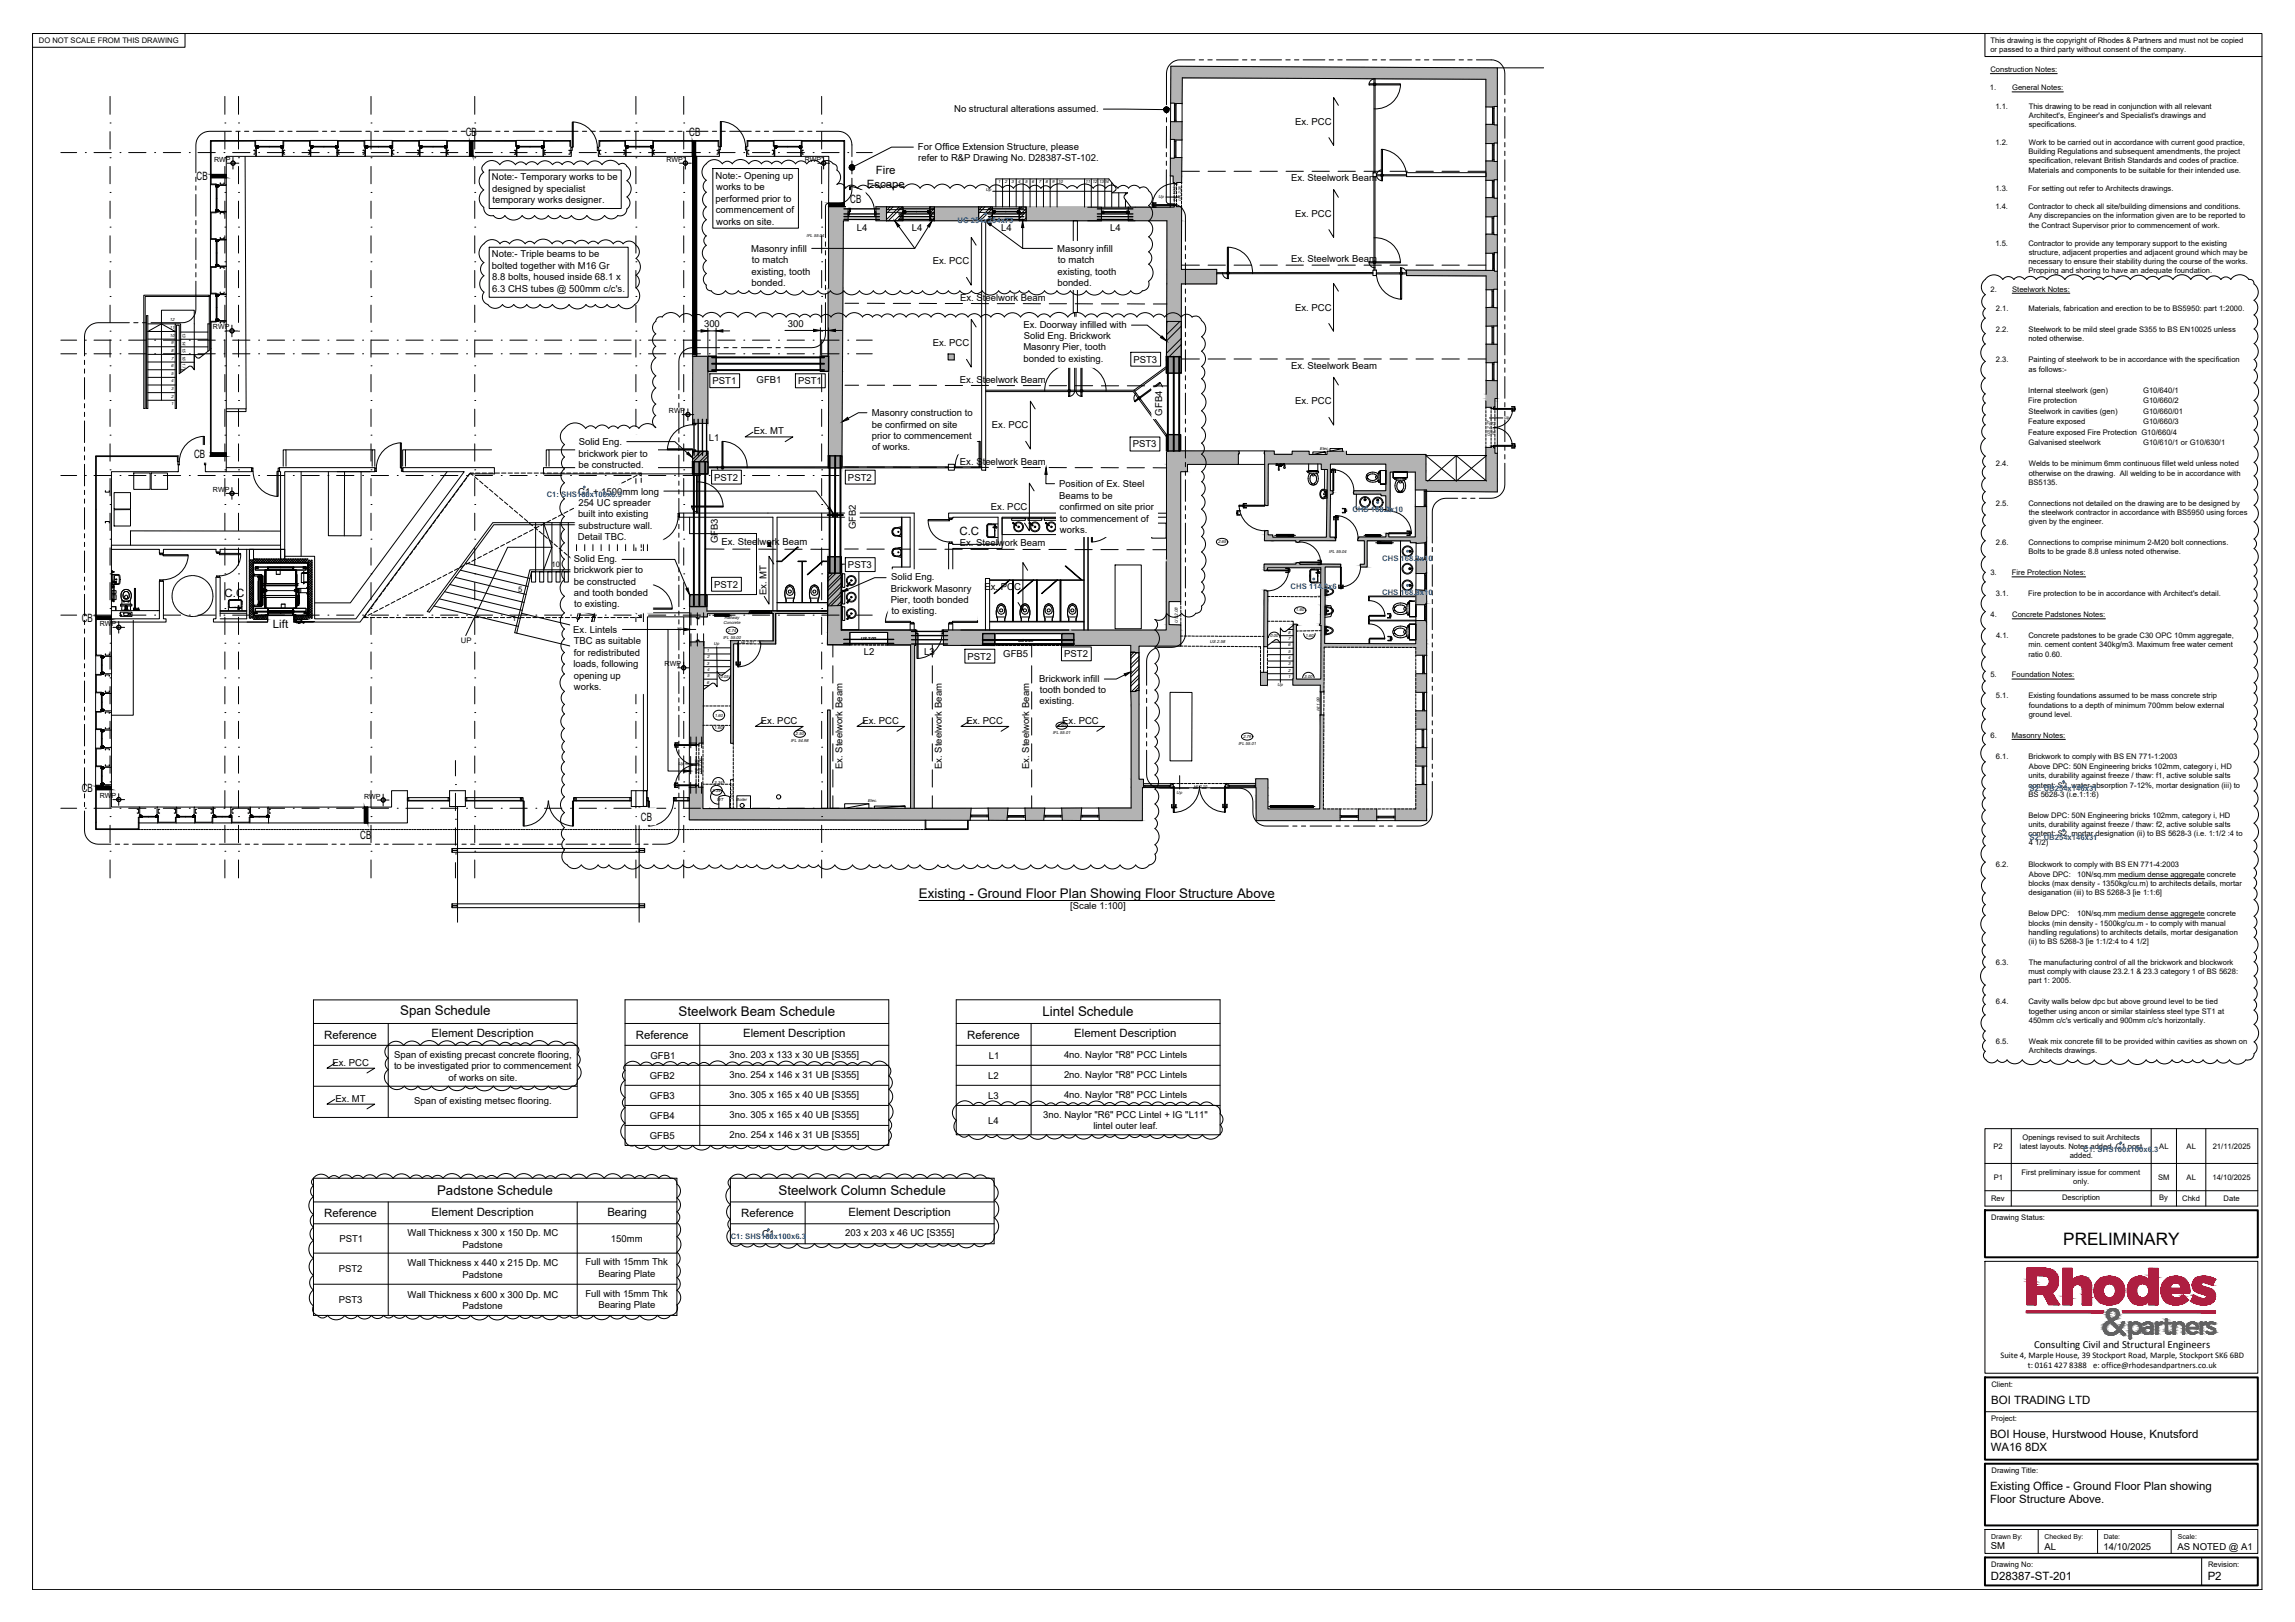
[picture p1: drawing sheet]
<svg xmlns="http://www.w3.org/2000/svg" width="841mm" height="594mm" viewBox="0 0 841 594" stroke-linecap="round" stroke-linejoin="round" font-family="sans-serif">
<defs><g id="words">
<text font-size="6.3" x="756.1" y="455.9">PRELIMINARY</text>
<g font-size="4.9">
<text x="336.7" y="328.8">Existing - Ground Floor Plan Showing Floor Structure Above</text>
<text x="146.6" y="371.9">Span Schedule</text>
<text x="248.7" y="372.3">Steelwork Beam Schedule</text>
<text x="382" y="372.3">Lintel Schedule</text>
<text x="160.2" y="437.6">Padstone Schedule</text>
<text x="285.3" y="437.6">Steelwork Column Schedule</text>
</g>
<g font-size="4.2">
<text x="170.7" y="49.9">CB</text>
<text x="252.6" y="49.9">CB</text>
<text x="72" y="66">CB</text>
<text x="321" y="63.8">Fire</text>
<text x="317.6" y="68.8">Escape</text>
<text x="311.6" y="74.4">CB</text>
<text x="71.1" y="167.7">CB</text>
<text x="351.6" y="195.8">C.C</text>
<text x="82.3" y="218.5">C.C</text>
<text x="30" y="227.8">CB</text>
<text x="100" y="230.2">Lift</text>
<text x="30" y="290">CB</text>
<text x="234.9" y="300.6">CB</text>
<text x="132" y="307.3">CB</text>
<text x="118.8" y="380.4">Reference</text>
<text x="158.1" y="379.9">Element Description</text>
<text x="233" y="380.4">Reference</text>
<text x="272.3" y="379.9">Element Description</text>
<text x="354.4" y="380.4">Reference</text>
<text x="393.7" y="379.9">Element Description</text>
<text x="118.8" y="445.7">Reference</text>
<text x="158.1" y="445.3">Element Description</text>
<text x="222.6" y="445.3">Bearing</text>
<text x="271.6" y="445.7">Reference</text>
<text x="310.9" y="445.3">Element Description</text>
<text x="729.7" y="514.1">BOI TRADING LTD</text>
<text x="729.3" y="526.6">BOI House, Hurstwood House, Knutsford</text>
<text x="729.5" y="531.6">WA16 8DX</text>
<text x="729.3" y="545.6">Existing Office - Ground Floor Plan showing</text>
<text x="729.3" y="550.7">Floor Structure Above.</text>
<text x="729.6" y="578.8">D28387-ST-201</text>
<text x="809" y="578.8">P2</text>
</g>
<text font-size="3.9" x="745.5" y="493.9">Consulting Civil and Structural Engineers</text>
<g font-size="3.5">
<text x="349.7" y="41.2">No structural alterations assumed.</text>
<text x="474.6" y="45.6">Ex. PCC</text>
<text x="336.4" y="54.8">For Office Extension Structure, please</text>
<text x="336.5" y="59.1">refer to R&amp;P Drawing No. D28387-ST-102.</text>
<text x="262.2" y="65.5">Note:- Opening up</text>
<text x="180.2" y="66">Note:- Temporary works to be</text>
<text x="180.4" y="70.2">designed by specialist</text>
<text x="262.5" y="69.7">works to be</text>
<text x="473.1" y="66.3">Ex. Steelwork Beam</text>
<text x="180.5" y="74.4">temporary works designer.</text>
<text x="262.2" y="73.9">performed prior to</text>
<text x="262.3" y="78.1">commencement of</text>
<text x="262.5" y="82.3">works on site.</text>
<text x="474.6" y="79.4">Ex. PCC</text>
<text x="314" y="84.5">L4</text>
<text x="334.1" y="84.5">L4</text>
<text x="366.9" y="84.5">L4</text>
<text x="406.9" y="84.5">L4</text>
<text x="180.2" y="94.3">Note:- Triple beams to be</text>
<text x="275.3" y="92.2">Masonry infill</text>
<text x="387.5" y="92.2">Masonry infill</text>
<text x="180.3" y="98.5">bolted together with M16 Gr</text>
<text x="275.4" y="100.6">existing, tooth</text>
<text x="275.5" y="96.4">to match</text>
<text x="341.8" y="96.9">Ex. PCC</text>
<text x="387.6" y="100.6">existing, tooth</text>
<text x="387.7" y="96.4">to match</text>
<text x="473.1" y="96">Ex. Steelwork Beam</text>
<text x="180.4" y="102.7">8.8 bolts, housed inside 68.1 x</text>
<text x="180.4" y="106.9">6.3 CHS tubes @ 500mm c/c's.</text>
<text x="275.4" y="104.7">bonded.</text>
<text x="387.5" y="104.7">bonded.</text>
<text x="351.8" y="110.2">Ex. Steelwork Beam</text>
<text x="474.6" y="113.7">Ex. PCC</text>
<text x="258" y="119.9">300</text>
<text x="288.7" y="119.8">300</text>
<text x="375" y="120">Ex. Doorway infilled with</text>
<text x="375.1" y="124.2">Solid Eng. Brickwork</text>
<text x="341.8" y="126.9">Ex. PCC</text>
<text x="375" y="128.4">Masonry Pier, tooth</text>
<text x="375.1" y="132.5">bonded to existing.</text>
<text x="415.4" y="132.8">PST3</text>
<text x="473.1" y="135">Ex. Steelwork Beam</text>
<text x="261.1" y="140.7">PST1</text>
<text x="277.3" y="140.2">GFB1</text>
<text x="292.5" y="140.7">PST1</text>
<text x="351.8" y="140.1">Ex. Steelwork Beam</text>
<text x="474.6" y="148.1">Ex. PCC</text>
<text x="319.4" y="152.4">Masonry construction to</text>
<text x="425.9" y="152.2" transform="rotate(-90 425.9 152.2)">GFB4</text>
<text x="259.8" y="161.4">L1</text>
<text x="276.3" y="159.1">Ex. MT</text>
<text x="319.5" y="156.6">be confirmed on site</text>
<text x="319.5" y="160.7">prior to commencement</text>
<text x="363.5" y="156.8">Ex. PCC</text>
<text x="212" y="167.2">brickwork pier to</text>
<text x="212.1" y="163">Solid Eng.</text>
<text x="319.6" y="165">of works.</text>
<text x="415.1" y="163.9">PST3</text>
<text x="212" y="171.4">be constructed.</text>
<text x="351.8" y="170.1">Ex. Steelwork Beam</text>
<text x="261.7" y="176">PST2</text>
<text x="310.8" y="176">PST2</text>
<text x="388.2" y="178.4">Position of Ex. Steel</text>
<text x="211.9" y="181.1">C1 + 1500mm long</text>
<text x="211.9" y="185.3">254 UC spreader</text>
<text x="388.2" y="182.6">Beams to be</text>
<text x="211.8" y="189.5">built into existing</text>
<text x="363.1" y="186.9">Ex. PCC</text>
<text x="388.3" y="186.8">confirmed on site prior</text>
<text x="388.4" y="191.1">to commencement of</text>
<text x="211.8" y="197.9">Detail TBC.</text>
<text x="211.9" y="193.7">substructure wall.</text>
<text x="313.6" y="193.8" transform="rotate(-90 313.6 193.8)">GFB2</text>
<text x="388.4" y="195.2">works.</text>
<text x="263.1" y="198.9" transform="rotate(-90 263.1 198.9)">GFB3</text>
<text x="264.4" y="199.8">Ex. Steelwork Beam</text>
<text x="351.7" y="200.2">Ex. Steelwork Beam</text>
<text x="210.3" y="210">brickwork pier to</text>
<text x="210.3" y="205.8">Solid Eng.</text>
<text x="310.8" y="208.1">PST3</text>
<text x="210.3" y="214.1">be constructed</text>
<text x="261.7" y="215.3">PST2</text>
<text x="326.6" y="212.5">Solid Eng.</text>
<text x="360.8" y="215.9">Ex. PCC</text>
<text x="210.3" y="218.3">and tooth bonded</text>
<text x="280.9" y="218.1" transform="rotate(-90 280.9 218.1)">Ex. MT</text>
<text x="326.5" y="220.9">Pier, tooth bonded</text>
<text x="326.5" y="216.7">Brickwork Masonry</text>
<text x="210.4" y="222.5">to existing.</text>
<text x="326.7" y="225">to existing.</text>
<text x="210.1" y="231.8">Ex. Lintels</text>
<text x="210.3" y="236">TBC as suitable</text>
<text x="338.7" y="240">L3</text>
<text x="210.1" y="244.4">loads, following</text>
<text x="210.3" y="240.2">for redistributed</text>
<text x="316.5" y="240.1">L2</text>
<text x="354.6" y="241.6">PST2</text>
<text x="367.7" y="240.5">GFB5</text>
<text x="390" y="240.7">PST2</text>
<text x="210.3" y="248.6">opening up</text>
<text x="380.8" y="249.6">Brickwork infill</text>
<text x="210.3" y="252.7">works.</text>
<text x="380.9" y="258">existing.</text>
<text x="381" y="253.8">tooth bonded to</text>
<text x="278.8" y="265.1">Ex. PCC</text>
<text x="316" y="265.1">Ex. PCC</text>
<text x="354.2" y="265.1">Ex. PCC</text>
<text x="389.3" y="265.1">Ex. PCC</text>
<text x="308.7" y="281.7" transform="rotate(-90 308.7 281.7)">Ex. Steelwork Beam</text>
<text x="345.1" y="281.7" transform="rotate(-90 345.1 281.7)">Ex. Steelwork Beam</text>
<text x="377.1" y="281.7" transform="rotate(-90 377.1 281.7)">Ex. Steelwork Beam</text>
<text x="392.2" y="332.9">[Scale 1:100]</text>
<text x="144.5" y="387.4">Span of existing precast concrete flooring,</text>
<text x="238.4" y="387.8">GFB1</text>
<text x="267.3" y="387.4">3no. 203 x 133 x 30 UB [S355]</text>
<text x="362.4" y="387.8">L1</text>
<text x="389.9" y="387.4">4no. Naylor &quot;R8&quot; PCC Lintels</text>
<text x="121.8" y="390.3">Ex. PCC</text>
<text x="144.4" y="391.6">to be investigated prior to commencement</text>
<text x="164.4" y="395.8">of works on site.</text>
<text x="238.2" y="395.1">GFB2</text>
<text x="267.3" y="394.8">3no. 254 x 146 x 31 UB [S355]</text>
<text x="362.1" y="395.1">L2</text>
<text x="389.9" y="394.8">2no. Naylor &quot;R8&quot; PCC Lintels</text>
<text x="123" y="403.5">Ex. MT</text>
<text x="151.8" y="404.5">Span of existing metsec flooring.</text>
<text x="238.2" y="402.4">GFB3</text>
<text x="267.3" y="402.1">3no. 305 x 165 x 40 UB [S355]</text>
<text x="362.1" y="402.4">L3</text>
<text x="389.9" y="402.1">4no. Naylor &quot;R8&quot; PCC Lintels</text>
<text x="238.2" y="409.8">GFB4</text>
<text x="267.3" y="409.4">3no. 305 x 165 x 40 UB [S355]</text>
<text x="362.1" y="411.5">L4</text>
<text x="382.3" y="409.4">3no. Naylor &quot;R6&quot; PCC Lintel + IG &quot;L11&quot;</text>
<text x="400.7" y="413.6">lintel outer leaf.</text>
<text x="238.2" y="417.1">GFB5</text>
<text x="267.4" y="416.8">2no. 254 x 146 x 31 UB [S355]</text>
<text x="124.4" y="454.8">PST1</text>
<text x="149.3" y="452.8">Wall Thickness x 300 x 150 Dp. MC</text>
<text x="223.9" y="454.8">150mm</text>
<text x="279.3" y="453.1">C1</text>
<text x="309.7" y="452.8">203 x 203 x 46 UC [S355]</text>
<text x="169.4" y="456.9">Padstone</text>
<text x="124.1" y="465.9">PST2</text>
<text x="149.3" y="463.8">Wall Thickness x 440 x 215 Dp. MC</text>
<text x="169.4" y="468">Padstone</text>
<text x="214.5" y="463.5">Full with 15mm Thk</text>
<text x="219.3" y="467.7">Bearing Plate</text>
<text x="124.1" y="477.4">PST3</text>
<text x="149.3" y="475.2">Wall Thickness x 600 x 300 Dp. MC</text>
<text x="169.4" y="479.4">Padstone</text>
<text x="214.5" y="474.9">Full with 15mm Thk</text>
<text x="219.3" y="479">Bearing Plate</text>
<text x="729.6" y="567.5">SM</text>
<text x="749.2" y="567.6">AL</text>
<text x="770.9" y="567.6">14/10/2025</text>
<text x="798" y="567.6">AS NOTED @ A1</text>
</g>
<g font-size="3.2">
<text x="733.1" y="497.5">Suite 4, Marple House, 39 Stockport Road, Marple, Stockport SK6 6BD</text>
<text x="743.1" y="501">t: 0161 427 8388</text>
<text x="767" y="501">e: office@rhodesandpartners.co.uk</text>
</g>
<g font-size="2.8">
<text x="14.3" y="15.8">DO NOT SCALE FROM THIS DRAWING</text>
<text x="729.4" y="15.8">This drawing is the copyright of Rhodes &amp; Partners and must not be copied</text>
<text x="729.4" y="19.2">or passed to a third party without consent of the company.</text>
<text x="729.4" y="26.4">Construction Notes:</text>
<text x="729.2" y="33.1">1.</text>
<text x="737.3" y="33.1">General Notes:</text>
<text x="731.2" y="39.8">1.1.</text>
<text x="743.4" y="39.8">This drawing to be read in conjunction with all relevant</text>
<text x="743.4" y="46.5">specifications.</text>
<text x="743.5" y="43.1">Architect's, Engineer's and Specialist's drawings and</text>
<text x="731.2" y="53.2">1.2.</text>
<text x="743.5" y="53.2">Work to be carried out in accordance with current good practice,</text>
<text x="743.3" y="56.5">Building Regulations and subsequent amendments, the project</text>
<text x="743.4" y="59.9">specification, relevant British Standards and codes of practice.</text>
<text x="743.3" y="63.2">Materials and components to be suitable for their intended use.</text>
<text x="731.2" y="69.9">1.3.</text>
<text x="743.3" y="69.9">For setting out refer to Architects drawings.</text>
<text x="731.2" y="76.6">1.4.</text>
<text x="743.4" y="76.6">Contractor to check all site/building dimensions and conditions.</text>
<text x="743.5" y="83.4">the Contract Supervisor prior to commencement of work.</text>
<text x="743.5" y="80">Any discrepancies on the information given are to be reported to</text>
<text x="731.2" y="90">1.5.</text>
<text x="743.4" y="90">Contractor to provide any temporary support to the existing</text>
<text x="743.4" y="93.4">structure, adjacent properties and adjacent ground which may be</text>
<text x="743.3" y="96.8">necessary to ensure their stability during the course of the works.</text>
<text x="743.3" y="100.1">Propping and shoring to have an adequate foundation.</text>
<text x="729.4" y="106.8">2.</text>
<text x="737.4" y="106.8">Steelwork Notes:</text>
<text x="731.4" y="114">2.1.</text>
<text x="743.3" y="114">Materials, fabrication and erection to be to BS5950: part 1:2000.</text>
<text x="731.4" y="121.7">2.2.</text>
<text x="743.3" y="125.1">noted otherwise.</text>
<text x="743.4" y="121.7">Steelwork to be mild steel grade S355 to BS EN10025 unless</text>
<text x="731.4" y="132.8">2.3.</text>
<text x="743.3" y="132.8">Painting of steelwork to be in accordance with the specification</text>
<text x="743.4" y="136.1">as follows:-</text>
<text x="743.3" y="143.8">Internal steelwork (gen)</text>
<text x="785.4" y="143.8">G10/640/1</text>
<text x="743.3" y="147.7">Fire protection</text>
<text x="785.4" y="147.7">G10/660/2</text>
<text x="743.3" y="155.4">Feature exposed</text>
<text x="743.4" y="151.6">Steelwork in cavities (gen)</text>
<text x="785.4" y="151.6">G10/660/01</text>
<text x="785.4" y="155.4">G10/660/3</text>
<text x="743.3" y="159.3">Feature exposed Fire Protection G10/660/4</text>
<text x="743.4" y="163.2">Galvanised steelwork</text>
<text x="785.4" y="163.2">G10/610/1 or G10/630/1</text>
<text x="731.4" y="170.9">2.4.</text>
<text x="743.5" y="170.9">Welds to be minimum 6mm continuous fillet weld unless noted</text>
<text x="743.3" y="177.5">BS5135.</text>
<text x="743.4" y="174.2">otherwise on the drawing. All welding to be in accordance with</text>
<text x="731.4" y="185.3">2.5.</text>
<text x="743.4" y="185.3">Connections not detailed on the drawing are to be designed by</text>
<text x="743.4" y="192">given by the engineer.</text>
<text x="743.5" y="188.6">the steelwork contractor in accordance with BS5950 using forces</text>
<text x="731.4" y="199.7">2.6.</text>
<text x="743.3" y="203">Bolts to be grade 8.8 unless noted otherwise.</text>
<text x="743.4" y="199.7">Connections to comprise minimum 2-M20 bolt connections.</text>
<text x="202.1" y="207.6">10</text>
<text x="216.9" y="207.6">15</text>
<text x="729.4" y="210.7">3.</text>
<text x="737.3" y="210.7">Fire Protection Notes:</text>
<text x="189.9" y="216.8">5</text>
<text x="731.4" y="218.4">3.1.</text>
<text x="743.3" y="218.4">Fire protection to be in accordance with Architect's detail.</text>
<text x="187.6" y="227.6">1</text>
<text x="729.5" y="226.1">4.</text>
<text x="737.4" y="226.1">Concrete Padstones Notes:</text>
<text x="731.5" y="233.8">4.1.</text>
<text x="743.4" y="233.8">Concrete padstones to be grade C30 OPC 10mm aggregate,</text>
<text x="168.9" y="235.5" transform="rotate(1 168.9 235.5)">UP</text>
<text x="743.3" y="237.1">min. cement content 340kg/m3. Maximum free water cement</text>
<text x="743.3" y="240.5">ratio 0.60.</text>
<text x="729.4" y="248.1">5.</text>
<text x="737.3" y="248.1">Foundation Notes:</text>
<text x="731.4" y="255.8">5.1.</text>
<text x="743.3" y="255.8">Existing foundations assumed to be mass concrete strip</text>
<text x="743.4" y="262.6">ground level.</text>
<text x="743.5" y="259.2">foundations to a depth of minimum 700mm below external</text>
<text x="729.4" y="270.2">6.</text>
<text x="737.3" y="270.2">Masonry Notes:</text>
<text x="731.4" y="277.9">6.1.</text>
<text x="743.3" y="277.9">Brickwork to comply with BS EN 771-1:2003</text>
<text x="743.5" y="281.8">Above DPC: 50N Engineering bricks 102mm, category i, HD</text>
<text x="743.4" y="285.1">units, durability against freeze / thaw: f1, active soluble salts</text>
<text x="743.3" y="291.8">BS 5628-3 (i.e.1:1:6)</text>
<text x="743.4" y="288.5">content: S2, water absorption 7-12%, mortar designation (iii) to</text>
<text x="743.3" y="299.6">Below DPC: 50N Engineering bricks 102mm, category i, HD</text>
<text x="743.4" y="302.9">units, durability against freeze / thaw: f2, active soluble salts</text>
<text x="743.4" y="306.3">content: S2, mortar designation (ii) to BS 5628-3 (i.e. 1:1/2 :4 to</text>
<text x="743.5" y="309.7">4 1/2)</text>
<text x="731.4" y="317.4">6.2.</text>
<text x="743.3" y="317.4">Blockwork to comply with BS EN 771-4:2003</text>
<text x="743.5" y="321.2">Above DPC:</text>
<text x="761.2" y="321.2">10N/sq.mm medium dense aggregate concrete</text>
<text x="743.3" y="324.6">blocks (max density - 1350kg/cu.m) to architects details, mortar</text>
<text x="743.4" y="328">desiganation (iii) to BS 5268-3 [ie 1:1:6]</text>
<text x="743.3" y="335.7">Below DPC:</text>
<text x="761.2" y="335.7">10N/sq.mm medium dense aggregete concrete</text>
<text x="743.3" y="339">blocks (min density - 1500kg/cu.m - to comply with manual</text>
<text x="743.3" y="342.4">handling regulations) to architects details, mortar desiganation</text>
<text x="743.4" y="345.8">(ii) to BS 5268-3 [ie 1:1/2:4 to 4 1/2]</text>
<text x="731.4" y="353.5">6.3.</text>
<text x="743.4" y="353.5">The manufacturing control of all the brickwork and blockwork</text>
<text x="743.3" y="356.8">must comply with clause 23.2.1 &amp; 23.3 category 1 of BS 5628:</text>
<text x="743.3" y="360.2">part 1: 2005.</text>
<text x="731.4" y="367.9">6.4.</text>
<text x="743.4" y="367.9">Cavity walls below dpc but above ground level to be tied</text>
<text x="743.5" y="371.2">together using ancon or similar stainless steel type ST1 at</text>
<text x="743.5" y="374.6">450mm c/c's vertically and 900mm c/c's horizontally.</text>
<text x="731.4" y="382.3">6.5.</text>
<text x="743.5" y="382.3">Weak mix concrete fill to be provided within cavities as shown on</text>
<text x="743.5" y="385.7">Architects drawings.</text>
<text x="741.2" y="417.4">Openings revised to suit Architects</text>
<text x="730.5" y="420.8">P2</text>
<text x="740.1" y="420.8">latest layouts. Notes added. C1 post</text>
<text x="758.5" y="424.1">added.</text>
<text x="791.3" y="420.8">AL</text>
<text x="801.3" y="420.8">AL</text>
<text x="810.9" y="420.8">21/11/2025</text>
<text x="740.8" y="430.2">First preliminary issue for comment</text>
<text x="730.7" y="432.1">P1</text>
<text x="759.8" y="433.5">only.</text>
<text x="790.9" y="432.1">SM</text>
<text x="801.3" y="432.1">AL</text>
<text x="810.8" y="432.1">14/10/2025</text>
<text x="729.6" y="439.9">Rev</text>
<text x="755.7" y="439.7">Description</text>
<text x="791.2" y="439.6">By</text>
<text x="799.7" y="439.9">Chkd</text>
<text x="814.9" y="439.9">Date</text>
<text x="729.7" y="446.7">Drawing Status:</text>
<text x="729.8" y="508">Client:</text>
<text x="729.7" y="520.5">Project:</text>
<text x="729.8" y="539.6">Drawing Title:</text>
<text x="729.7" y="574">Drawing No:</text>
<text x="809.1" y="574">Revision:</text>
</g>
<g font-size="2.8" fill="#06c">
<text x="350.9" y="81.8">UC 254x254x73</text>
<text x="200.3" y="181.9">C1: SHS100x100x6.3</text>
<text x="495.6" y="187.6">CHS 168.3x10</text>
<text x="506.5" y="205.4">CHS 168.3x10</text>
<text x="473" y="215.6">CHS 114.3x6</text>
<text x="506.5" y="217.9">CHS 168.3x10</text>
<text x="743.7" y="289.8">S2: UB254x146x31</text>
<text x="743.7" y="307.6">S2: UB254x146x31</text>
<text x="763.4" y="422.1">C1: SHS100x100x6.3</text>
<text x="267.8" y="453.9">C1: SHS100x100x6.3</text>
</g>
<g font-size="2.6">
<text x="78.4" y="59.2">RWP</text>
<text x="244.2" y="59.2">RWP</text>
<text x="294.9" y="59.2">RWP</text>
<text x="78" y="120.6">RWP</text>
<text x="245.1" y="151.3">RWP</text>
<text x="78" y="180.2">RWP</text>
<text x="36.6" y="229.2">RWP</text>
<text x="243.6" y="244.1">RWP</text>
<text x="36.6" y="292.3">RWP</text>
<text x="133.5" y="292.5">RWP</text>
</g>
<g font-size="2.5">
<text x="729.7" y="563.5">Drawn By:</text>
<text x="749.2" y="563.5">Checked By:</text>
<text x="771" y="563.5">Date:</text>
<text x="798.1" y="563.5">Scale:</text>
</g>
<g font-size="1.6">
<text x="361.2" y="69.9">Up</text>
<text x="365.7" y="66.9">1</text>
<text x="368.2" y="66.9">2</text>
<text x="370.7" y="66.9">3</text>
<text x="373.2" y="66.9">4</text>
<text x="375.7" y="66.9">5</text>
<text x="378.1" y="66.9">6</text>
<text x="380.6" y="66.9">7</text>
<text x="383.1" y="66.9">8</text>
<text x="385.6" y="66.9">9</text>
<text x="387.7" y="66.9">10</text>
<text x="397.8" y="66.9">11</text>
<text x="400.3" y="66.9">12</text>
<text x="402.7" y="66.9">1314</text>
<text x="424.6" y="72.6">Up</text>
<text x="431.1" y="73.5" transform="rotate(-90 431.1 73.5)">Ht 1.93</text>
<text x="432.9" y="73.8" transform="rotate(-90 432.9 73.8)">US 2.28</text>
<text x="295.6" y="86.8">IFL 55.04</text>
<text x="62.3" y="117.7">12</text>
<text x="62.3" y="123.3">10</text>
<text x="62.3" y="120.5">11</text>
<text x="66.9" y="121.9" transform="rotate(90 66.9 121.9)">13</text>
<text x="66.9" y="124.7" transform="rotate(90 66.9 124.7)">14</text>
<text x="62.7" y="131.7">7</text>
<text x="62.7" y="128.9">8</text>
<text x="62.7" y="126.1">9</text>
<text x="66.9" y="127.5" transform="rotate(90 66.9 127.5)">15</text>
<text x="66.9" y="130.3" transform="rotate(90 66.9 130.3)">16</text>
<text x="62.7" y="137.3">5</text>
<text x="62.7" y="134.5">6</text>
<text x="66.9" y="133.1" transform="rotate(90 66.9 133.1)">17</text>
<text x="62.7" y="142.9">3</text>
<text x="62.7" y="140.1">4</text>
<text x="62.7" y="148.5">1</text>
<text x="62.7" y="145.7">2</text>
<text x="551.2" y="153.5">Up</text>
<text x="546.1" y="159.6" transform="rotate(-90 546.1 159.6)">US 2.27</text>
<text x="547.7" y="159.3" transform="rotate(-90 547.7 159.3)">Ht 2.21</text>
<text x="483.7" y="164.8">Elec.</text>
<text x="446.3" y="198.8">2.65</text>
<text x="487" y="202.7">IFL 55.04</text>
<text x="265.5" y="226.7">Hallway</text>
<text x="474.9" y="223.9">1.60</text>
<text x="248.1" y="230.9">Up</text>
<text x="265.1" y="228.7">Concrete</text>
<text x="266.7" y="231.3">2.74</text>
<text x="431.7" y="228" transform="rotate(-90 431.7 228)">US 2.08</text>
<text x="465.4" y="233.5">0.00</text>
<text x="472" y="232.2">8</text>
<text x="478.4" y="233.3">1.60</text>
<text x="259.1" y="238.8">1</text>
<text x="261.6" y="236.3">Up</text>
<text x="265" y="234.1">IFL 55.00</text>
<text x="271.5" y="235.8">Ht 2.01</text>
<text x="315.5" y="234.2">US 2.00</text>
<text x="373.1" y="235.2">US 2.09</text>
<text x="443.4" y="235.6">US 2.58</text>
<text x="472" y="239.2">5</text>
<text x="472" y="236.8">6</text>
<text x="472" y="234.4">7</text>
<text x="259.1" y="243.5">3</text>
<text x="259.2" y="241">2</text>
<text x="259.2" y="245.7">4</text>
<text x="472" y="243.7">3</text>
<text x="472" y="241.5">4</text>
<text x="259.1" y="250.4">6</text>
<text x="259.2" y="247.9">5</text>
<text x="264" y="248.5">0.05</text>
<text x="468.2" y="251.2">Up</text>
<text x="472" y="248.4">1</text>
<text x="472" y="246.1">2</text>
<text x="477.9" y="248.2">3.00</text>
<text x="261.9" y="262.5">1.60</text>
<text x="483.6" y="260.4" transform="rotate(-90 483.6 260.4)">Ht 1.99</text>
<text x="261.7" y="267.1">1.60</text>
<text x="291.5" y="269.1">2.50</text>
<text x="385.8" y="268.9">IFL 55.01</text>
<text x="387.5" y="266.1">2.60</text>
<text x="289.8" y="271.9">IFL 54.98</text>
<text x="453.8" y="272.9">IFL 55.01</text>
<text x="455.5" y="270.1">2.79</text>
<text x="248.6" y="280.2">Up</text>
<text x="255.8" y="283" transform="rotate(-90 255.8 283)">Ht 1.99</text>
<text x="257.3" y="283.3" transform="rotate(-90 257.3 283.3)">US 2.06</text>
<text x="261.7" y="287.1">3.34</text>
<text x="261" y="290">3.34</text>
<text x="262.7" y="293.2">WT</text>
<text x="268.8" y="292.5" transform="rotate(-90 268.8 292.5)">US 3.22</text>
<text x="269.8" y="293.5">Boiler</text>
<text x="318" y="293.7">Elec.</text>
<text x="431.2" y="290.8">Up</text>
<text x="437.5" y="288.5">Ht 2.10</text>
</g>
</g></defs>
<!-- layer: RP-Hatch -->
<g fill="none" stroke="#000" stroke-width=".37">
<path d="M548.7 24.8h17M326.2 75.8l-1.3 1.2M327.3 75.8l-2.4 2.4M329.5 75.8l-4.6 4.6M330.7 75.8l-5.2 5.1M330.9 77.8l-3.1 3.1M330.9 78.9l-2 2M340.7 75.8h.1M342.4 76.3l-1.7 1.7M342.4 79.7l-1.1 1.2M342.4 77.5l-1.7 1.7M359.8 75.8l-1.2 1.2"/>
<path d="M360.9 75.8l-2.3 2.3M363.2 75.8l-4.6 4.5M363.7 78.7l-2.2 2.2M363.7 76.4l-4.5 4.5M363.7 79.8l-1.1 1.1M374.4 75.8l-.9 .9M376 76.4l-2.5 2.6M376 79.8l-1.1 1.1M376 77.5l-2.5 2.6M422.2 74.9h8.1v.4h-8.1zM430.3 67.2a8.1 8.1 0 0 0-8 8.1M342.4 80.8v.1"/>
<path d="M427.9 117.7l-.3 .4M432.4 117.7l-4.9 4.9M432.9 119.5l-5.4 5.3M432.9 124l-5.4 5.4M432.9 130.7l-5.5 5.4M432.9 126.2l-5.4 5.4M432.9 132.9l-3.7 3.8M547.3 149.6h7v.3h-7zM554.3 149.6a7 7 0 0 1-7 7 6.9 6.9 0 0 1 6.9 6.9M254.6 165.3l-.8 .8M256.9 165.3l-3.1 3.1M258 165.3l-4.2 4.2"/>
<path d="M259.4 166.1l-5.6 5.6M259.4 169.5l-4.1 4.1M259.4 172.8l-.7 .7M259.4 167.2l-5.6 5.6M259.4 170.6l-3 3M488.4 172.1h.4v7.6h-.4zM488.4 172a7.7 7.7 0 0 1 7.7 7.7M547.3 163.1h6.9v.4h-6.9zM327.2 195.3h.1M327.2 195.3l.6 .6M327.8 193.7l-.6 .7v.9M327.8 195.9l.4 .2"/>
<path d="M327.8 193.3a1.56 1.56 0 0 0-.6 2.4M328.2 196.1l1.2 .1M329 193.4l1 .4M329 193.5l-1.2 .2M329.2 193.2l-1.4 .2M329.6 196.1l-.2 .1M329.8 196l-.2 .1M329.9 195.9l-.1 .1M329.9 193.8l.1 .1M330 195.8l-.1 .1M330 195.8h.1M330.1 193.9l.1 1.4"/>
<path d="M330.1 195.3l-.1 .5M330.4 193.1v3.4h-.5a3.2 3.2 0 0 1-2.8-.8M330.4 193l-1.2 .2M453.3 187h1.2l-.1 .2h-.9v.4M453.3 187.1v.5M453.3 188.1v.6l1.2-.2M453.5 188.1v.4M453.5 188.5h.9M453.6 187.6l-.5 .1h.5M453.6 188h-.5l.5 .1M453.6 187.6v.1M453.6 188v.1"/>
<path d="M454.1 185h9.4v.4h-9.4zM454.1 185a9.4 9.4 0 0 0 9.4 9.4M465.4 196.9v1.1h.6M465.5 196.8h.1M465.6 196.9v.9h.4M466 197.7l.1 .5zM466.4 197.7l.1 .5zM466.5 197.8h.4M466.9 196.9v.9M466.9 196.8h.2M467 196.9v1.1h-.5M476.3 198.5a7.6 7.6 0 0 1 7.7 7.6"/>
<path d="M489.4 188.8h.3v8.3h-.3zM489.4 188.8a8.3 8.3 0 0 1 8.3 8.3M491.9 186.2v.1M491.9 187.6v.2M491.9 186.2h1.1v.6M491.9 186.4h1M492.7 186.8h.6M492.7 187.2h.6M492.7 186.8h.1M492.7 186.8h.5M492.7 187.2h.1M492.7 187.3h.5"/>
<path d="M492.9 186.4h.1M492.9 187.3v.4h-1M492.9 186.4v.4M493 187.3v.5h-1.1M493.2 186.8h.1M493.2 187.2h.1M508.9 195.1h8.3v.4h-8.3zM508.9 187.2a8.3 8.3 0 0 1 8.3 8.3M92.9 209.8v.6zM92.9 210.4h.1M93 210.3h.1M93 210.4h.1"/>
<path d="M93.2 210.5h2.7v.5h-2.7zM94.4 211.1l.6 .1zM94.4 211.2h.1M94.6 211.2h.1M94.5 211.3h.1M94.5 211.4h.1M94.5 211.2h.1M94.5 211v.1M94.6 211v.1M94.7 212.7v7.2M94.7 211.8h1v.4v-.3h-1v.3zM94.7 212.2h.1"/>
<path d="M94.7 211.9v8.8v-8.8h1v8.8l-.1-8.8v8.8h-.9zM94.7 211l.9 .1h-.4l-.1 .6v-.6zM94.7 211.2h.1M95 211.5l.1 .2 .3-.2v.3h-.4zM95.4 211.1l.6 .1zM95.6 211.2h.1M95.8 211.2h.1M95.7 212.7v7.2M95.7 212.2h.1M95.7 211.2h.1M95.7 211.4h.1M95.7 211.3l.1 .1"/>
<path d="M95.7 211v.1M95.8 211.4h.1M95.8 211.2h.2M95.9 211v.1M95.9 210.9l.2 1.5zM95.9 210.5l-3-.1v.5h.3M95.9 210.9h.1M96 211.2h.1M96 210.9h.1M96.1 211h.2v10.7h-.2zM96.3 211v10.7M96.3 215.9l.1 .3h.6l-.6 .2v.3z"/>
<path d="M96.3 215.7h.2M96.3 215.6h.2M96.3 216.9h.2M96.3 217h.2M96.5 215.5v.6zM96.5 216.5v.6zM96.5 215.7h.1M96.5 215.6h.1M96.6 215.9h.1M96.5 215.5h.1M96.5 217h.1M96.5 216.9h.1"/>
<path d="M96.6 217.1h.1M96.5 216.7h.1M96.5 215.7v.2M96.5 216.9v.2M96.6 215.6l.1 .1M96.6 213.8h.4v.7h-.4h.4v-.7zM96.6 218.1h.4v.7h-.4h.4v-.7zM96.6 216.8h.1M96.7 215.6h.1M96.7 215.7l-.1 .1M96.7 216.8l-.1 .2M96.7 216.9v.1"/>
<path d="M96.7 216.4h.4v.3h-.4zM96.7 215.9h.4v.3h-.4zM96.7 215.7h.1M97 216.2v.2M97 216.4h.1M97 218.1h11.7v.7v-.7h-11.7v.7h11.7h-11.7zM97 210.4v3.4zM97 218.8v3.4zM97 218.8v3.8h.3M97 213.8h11.7v.7v-.7h-11.7v.7h11.7h-11.7zM97 214.5v1.4M97 216.7v1.4"/>
<path d="M97.1 214.5v1.4M97.1 216.7v1.4M97.1 215.9h.5v.8h-.5zM97.1 216.2v.2M97.3 218.8l.1 4M97.3 208.8h-.3v5M97.3 208.8h11.1h-.8M97.3 208.8v5M97.4 208.8v5zM97.4 218.8v4zM97.4 208.8v5M97.4 218.8v4"/>
<path d="M97.6 216.1h.3v.4h-.3M98.1 207.7h-4.6v1.1h3.8M98.2 208.2v.6v-.7h.2v.7h8.9M98.2 208.1v-.4h9.4v.4M101.3 208.8l-.1 1.6h1.5l-.1-1.6M107.3 208.1h.3l-.2 .7zM107.4 208.8h-9.2h9.4M107.6 208.8h.8M107.6 208.2v.6M107.6 207.7h4.6v1.1h-3.8M107.6 207.7h-9.5l.1 .4M107.6 207.7v.4"/>
<path d="M108.1 216.1h-.3v.4h.3M108.1 215.9h.5v.8h-.5zM108.4 208.8v5zM108.4 218.8v4zM108.4 218.8v4M108.4 208.8h.3v5M108.4 213.3l.2 .1zM108.4 208.8v5M108.6 215.9h.5v.3h-.5zM108.6 216.4h.5v.3h-.5zM108.6 216.2v.2M108.6 214.5v1.4"/>
<path d="M108.6 216.7v1.4M108.7 210.4v3.4h.4h-.4v-3.4v3.4zM108.7 218.1l.1 .7M108.7 218.8v3.4v-3.4v3.8h-.3M108.7 213.8v.7h.4h-.4zM108.7 213.8h.4zM108.7 216.2h.6l.1-.3v.8l-.1-.3zM108.7 216.2v.2M108.7 216.2h.1M108.7 218.1h.1M108.7 214.5v1.4M108.7 216.7v2.1"/>
<path d="M108.7 218.8h.1M108.8 218.1h.8h-.8v3h.8v-3v3h-.8zM109 216.9h.1M109 216.8h.1M109 216.9l.1 .1M109 215.8h.1M109.1 215.7h-.1M109.1 215.8h.1M109.1 215.7h.1M109.1 217h.1M109.1 216.9h.1M109.1 213.8h.1"/>
<path d="M109.2 215.5l.1 .6zM109.2 215.7h.1M109.2 215.6h.1M109.2 215.9h.1M109.2 215.8h.1M109.2 216.9h.1M109.2 216.8h.1M109.2 216.7h.1M109.2 217h.1M109.2 216.5l.1 .6zM109.3 215.8h.1M109.3 215.7h.1"/>
<path d="M109.3 216.8h.1M109.3 217h.1M109.4 218.1v-2.6h.2v2.6M109.6 215.5h.6M110.2 215.5v1.6h-.6M110.2 215.5h2.6v1.6h-2.6M110.4 209.8h.9v3.6h-.9zM110.8 209.8h.1M110.8 213.4h.5v.5v-.5zM111.3 209.8h-.5h.5M111.3 209.3v.5zM111.3 209.5v.5z"/>
<path d="M111.3 213.2v.6zM111.3 213.2h1.5h-1.5M111.3 213.4h1.5h-1.5M111.3 209.8h1.5h-1.5M111.3 210h1.5M112.6 215.3h.1M112.6 215.1h.1M112.6 217.4v.1M112.6 215.1v.1M112.6 217.6h.1M112.6 217.5h.1M112.7 215l.1 .3z"/>
<path d="M112.7 217.3l.1 .3zM112.8 217.6h.1M112.8 217.5h.1M112.8 217.4h.1M112.8 215.2h.1M112.8 215.1h.1M112.8 214.8v.7M112.8 217.1v.7M112.8 210v.5v-.5M112.8 210.5h.1M112.8 212.7v.5zM112.8 213.4v.5z"/>
<path d="M112.8 209.3v.5zM304.5 203.9l-1.1 1.1M305.6 203.9l-2.2 2.2M307.9 203.9l-4.5 4.5M308.3 206.8l-4.9 5M308.3 210.2l-4.9 4.9M308.3 213.6l-5 4.9M308.3 217l-5 4.9M308.3 204.6l-4.9 4.9M308.3 208l-4.9 4.9M308.3 211.3l-5 5M308.3 214.7l-5 5"/>
<path d="M308.3 218.1l-3.8 3.8M327.2 202.8h.1M327.2 202.8l.3 .4M327.4 201.1l3-.5v3.4h-.5a3.3 3.3 0 0 1-2.7-.8l-.3-1.2zM327.5 203.3l.5 .2M327.8 201.2l-.6 .7v.9M328 201.1l-.2 .1M328 203.5l.2 .1M328.2 203.6l1.2 .1M329 200.9l.9 .4M329 201h-1M330 203.3l-.6 .4"/>
<path d="M330 203.3h.1M330 201.3v.1M330 203.2v.1M330.1 201.4v1.8M464.5 208.7h7.7v.4h-7.7zM472.2 208.7a7.7 7.7 0 0 1-7.7 7.7M476.3 205.8h7.6v.4h-7.6zM491.2 207.6h.4v7.4h-.4zM498.6 207.6a7.3 7.3 0 0 1-7.4 7.4M92.9 222.2v.6zM92.9 222.3h.1M92.9 222.2v.1"/>
<path d="M93 222.2h.1M93.2 221.7h2.7v.4h-2.7zM93.2 221.7h-.3v.5l3-.1M94.4 221.4h.1M94.6 221.4h.1M94.4 221.4l.6 .1zM94.5 221.3h.1M94.5 221.5v.2M94.6 221.3h.1M94.6 221.5v.2M94.7 220.4v.4zM94.7 221.4h.1"/>
<path d="M95 220.8h.4v.4l-.2-.3-.2 .3zM95.1 220.9l.1 .6 .4 .2h-.9l.4-.2zM95.4 221.4l.6 .1zM95.4 225.3l2 .2zM95.6 221.4h.1M95.8 221.4h.1M95.7 220.4v.4zM95.7 220.8h-1h1M95.7 225.3h1.4M95.7 221.3h.1M95.7 221.5v.2M95.8 221.3h-.1"/>
<path d="M95.8 221.3h.1M95.8 221.4h.2M95.9 221.5v.2M96 221.7h.1M96 221.4h.1M96 220.2l-.1 1.5zM97.3 225.3h1.1zM97.3 222.8h-3.8v1.1h4.6M97.4 222.8h.8M97.4 222.8h11h-11h.8M98.1 224.2h-4.9v1.1h4.1M98.1 224.2h4.8v.4h-4.8z"/>
<path d="M98.1 224.6h.3v.7v-.6zM98.2 222.8v.7h.2v-.7h8.9M98.2 223.5l-.1 .4M98.2 222.8v1.1h9.4l-.2-1.1M98.2 222.8h9.4zM98.4 225.3h8.9M102.9 224.2h.1M102.9 224.2h4.7v.4h-4.7zM103.1 222.8v-1.5h1.4l-.1 1.5M107.3 224.6h.3l-.2 .1v.6h1.1h-1.2zM107.3 223.5h.3zM107.3 222.8v.7"/>
<path d="M107.6 223.5v.4h-9.5M107.6 222.8h.8M107.6 224.2h4.9v1.1h-4M108.4 222.8h3.8v1.1h-4.6M108.6 227.1h1.7v.7h-1.7zM108.6 227.9h1.7v.2h-1.7zM108.7 227.8l1.6 .1zM108.9 221.1h.6h-.6v.6h.6v-.6v.6h-.6zM109.6 228.2h.1M109.6 228.1h.1M109.6 228.1v.1M109.6 228.1h-.3l.3 .1"/>
<path d="M110.7 227.8h.9v.2h-.9zM111 228h.2M111.1 228h.1M111.1 228.1h.1M111.1 228v.1M111.1 228h.2M111.2 228l-.1 .1M111.3 228h.1M270.3 235.8h.4v8.4h-.4zM278.8 235.8a8.4 8.4 0 0 1-8.5 8.4M308.3 220.3l-1.5 1.5M308.3 221.4l-.3 .4"/>
<path d="M501.8 225.4h5.7v.3h-5.7zM501.8 220a5.7 5.7 0 0 1 5.7 5.7M501.9 233.7h5.5v.4h-5.5zM502 228.6a5.5 5.5 0 0 1 5.4 5.4M247.7 272.7a7.5 7.5 0 0 0 7.5 7.5M247.7 272.7h7.5v.4h-7.5zM247.5 287.4h7.5v.4h-7.5zM255.1 280.2a7.6 7.6 0 0 0-7.6 7.6M430 288h.3v9.6h-.3zM439.5 287.9a9.5 9.5 0 0 0 9.6 9.5M439.5 288a9.5 9.5 0 0 1-9.5 9.6M448.7 287.9h.4v9.6h-.4z"/>
<circle cx="329.2" cy="194.8" r=".19"/>
<circle cx="329.2" cy="202.3" r=".19"/>
</g>
<!-- layer: Proposed Wall Types -->
<g fill="#939598" stroke="#939598" stroke-width=".37">
<path d="M91.4 205.2l1.4 21.2v-21.2zM91.4 205.2l1.4 21.2h-1.4z"/>
<path d="M92.9 204.8l19.9 1.4v-1.4zM92.9 204.8l19.9 1.4h-19.9z"/>
<path d="M92.9 225.5l5.2 1.4v-1.4zM92.9 225.5l5.2 1.4h-5.2z"/>
<path d="M107.7 225.5l5.1 1.4v-1.4zM107.7 225.5l5.1 1.4h-5.1z"/>
<path d="M112.9 205.2l1.4 21.2v-21.2zM112.9 205.2l1.4 21.2h-1.4z"/>
</g>
<g fill="none" stroke="#000" stroke-width=".37">
<path d="M91.4 205.6l.4-.4 1 1M91.4 218.1l1.4 1.4M91.4 216.3l1.4 1.4M91.4 215.4l1.4 1.4M91.4 214.5l1.4 1.4M91.4 213.6l1.4 1.4M91.4 212.7l1.4 1.4M91.4 210.9l1.4 1.5M91.4 210.1l1.4 1.4M91.4 209.2l1.4 1.4M91.4 208.3l1.4 1.4M91.4 207.4l1.4 1.4"/>
<path d="M91.4 205.7l1.4 1.4M92.8 205.3l-1.4 1.2 1.4 1.4M92.8 206l-1.4 1.3M92.8 206.8l-1.4 1.4M92.8 207.7l-1.4 1.4M92.8 208.6l-1.4 1.4M92.8 209.5l-1.4 1.4M92.8 210.4l-1.4 1.4 1.4 1.4M92.8 211.2l-1.4 1.4M92.8 212.1l-1.4 1.4M92.8 213l-1.4 1.4M92.8 213.9l-1.4 1.4"/>
<path d="M92.8 214.8l-1.4 1.4M92.8 215.7l-1.4 1.4 1.4 1.5M92.8 216.6l-1.4 1.4M92.8 217.5l-1.4 1.4 1.4 1.4M92.8 218.3l-1.4 1.5 1.4 1.4M92.8 219.2l-1.4 1.4M93.2 204.8l1.4 1.4 1.4-1.4M93.3 204.8l-.4 .4M94.1 204.8l1.4 1.4M94.2 204.8l-1.3 1.3M95 204.8l1.4 1.4 1.4-1.4M95.1 204.8l-1.3 1.4-.9-.9"/>
<path d="M95.9 204.8l1.4 1.4M96.8 204.8l1.3 1.4 1.4-1.4M96.9 204.8l-1.4 1.4M97.2 206.2l1.4-1.4 1.3 1.4M97.6 204.8l1.4 1.4 1.4-1.4M99.4 204.8l1.4 1.4M100.3 204.8l1.4 1.4 1.4-1.4M101.2 204.8l1.4 1.4M101.3 204.8l-1.4 1.4M102.1 204.8l1.3 1.4 1.4-1.4M102.2 204.8l-1.4 1.4M102.9 204.8l1.4 1.4"/>
<path d="M103.8 204.8l1.4 1.4M104 204.8l-1.4 1.4M104.7 204.8l1.4 1.4 1.4-1.4M105.6 204.8l1.4 1.4 1.4-1.4M105.7 204.8l-1.4 1.4M106.5 204.8l1.4 1.4M106.6 204.8l-1.4 1.4M107.4 204.8l1.3 1.4 1.4-1.4M108.3 204.8l1.3 1.4 1.4-1.4M109.1 204.8l1.4 1.4 1.4-1.4M109.2 204.8l-1.3 1.4M110 204.8l1.4 1.4 1.4-1.4"/>
<path d="M110.9 204.8l1.4 1.4M111.8 204.8l1 1M112.7 204.8l.1 .1M112.8 205.6l-.5 .6M112.9 205.6l.5-.4 .9 1M112.9 218.1l1.4 1.4M112.9 216.3l1.4 1.4M112.9 215.4l1.4 1.4M112.9 214.5l1.4 1.4M112.9 213.6l1.4 1.4M112.9 212.7l1.4 1.4M112.9 210.9l1.4 1.5"/>
<path d="M112.9 210.1l1.4 1.4M112.9 209.2l1.4 1.4M112.9 208.3l1.4 1.4M112.9 207.4l1.4 1.4M112.9 205.7l1.4 1.4M114.3 205.3l-1.4 1.2 1.4 1.4M114.3 206l-1.4 1.3M114.3 206.8l-1.4 1.4M114.3 207.7l-1.4 1.4M114.3 208.6l-1.4 1.4M114.3 209.5l-1.4 1.4M114.3 210.4l-1.4 1.4 1.4 1.4"/>
<path d="M114.3 211.2l-1.4 1.4M114.3 212.1l-1.4 1.4M114.3 213l-1.4 1.4M114.3 213.9l-1.4 1.4M114.3 214.8l-1.4 1.4M114.3 215.7l-1.4 1.4 1.4 1.5M114.3 216.6l-1.4 1.4M114.3 217.5l-1.4 1.4 1.4 1.4M114.3 218.3l-1.4 1.5 1.4 1.4M114.3 219.2l-1.4 1.4M91.4 226l.4 .4M91.4 225.1l1.3 1.3"/>
<path d="M91.4 224.2l1.4 1.4M91.4 223.4l1.4 1.3M91.4 222.5l1.4 1.4M91.4 221.6l1.4 1.4M91.4 220.7l1.4 1.4M92.8 220.1l-1.4 1.4M92.8 221l-1.4 1.4M92.8 221.9l-1.4 1.4M92.8 222.8l-1.4 1.4M92.8 223.6l-1.4 1.4M92.8 224.5l-1.4 1.4M92.8 225.4l-1 1"/>
<path d="M92.8 226.3l-.1 .1M93.2 225.5l1.4 1.4 1.4-1.4M93.3 225.5l-.4 .4M94.1 225.5l1.4 1.4M94.2 225.5l-1.3 1.3M95 225.5l1.4 1.4 1.4-1.4M95.1 225.5l-1.4 1.4-.8-.9M95.9 225.5l1.4 1.4M96.8 225.5l1.3 1.3M96.9 225.5l-1.4 1.4M97.6 225.5l.5 .4M98.1 226l-.9 .9"/>
<path d="M108 225.5l1.4 1.4M108.1 225.5l-.4 .4M108.9 225.5l1.4 1.4M109 225.5l-1.3 1.3M109.7 225.5l1.4 1.4 1.4-1.4M109.8 225.5l-1.4 1.4-.7-.9M110.6 225.5l1.4 1.4 .8-.9M110.7 225.5l-1.4 1.4M111.5 225.5l1.3 1.3M111.6 225.5l-1.4 1.4M112.4 225.5l.4 .4M112.9 226l.5 .4"/>
<path d="M112.9 225.1l1.3 1.3M112.9 224.2l1.4 1.4M112.9 223.4l1.4 1.3M112.9 222.5l1.4 1.4M112.9 221.6l1.4 1.4M112.9 220.7l1.4 1.4M114.3 221l-1.4 1.4M114.3 221.9l-1.4 1.4M114.3 222.8l-1.4 1.4M114.3 223.6l-1.4 1.4M114.3 220.1l-1.4 1.4M114.3 224.5l-1.4 1.4"/>
<path d="M114.3 225.4l-1 1M114.3 226.3l-.1 .1"/>
</g>
<!-- layer: HATCH - WALL -->
<g fill="#b3b3b3" stroke="#b3b3b3" stroke-width=".37">
<path d="M376 75.8l27.6 .1z"/>
<path d="M376 75.9h27.6v4.9z"/>
<path d="M342.4 75.8h16.2z"/>
<path d="M429.1 24.3l119.6 .5h-119.6z"/>
<path d="M430.4 37.8l2.8 .1z"/>
<path d="M513.2 172.9h2.5z"/>
<path d="M507.8 177.3h1.6z"/>
<path d="M522.8 179.5h25.9v.5z"/>
<path d="M496.1 181h10z"/>
<path d="M544.6 126.1h4.1z"/>
<path d="M544.6 112.6h2.8z"/>
<path d="M544.6 112.8h4.1v6.5z"/>
<path d="M544.6 139.4h4.1z"/>
<path d="M321 75.7h3.9z"/>
<path d="M259.4 136.1h3z"/>
<path d="M427.5 159.2h5.1z"/>
<path d="M253.8 173.6h5.6z"/>
<path d="M303.4 203.9h4.9z"/>
<path d="M252.7 217.8h6.4z"/>
<path d="M282.6 223.7l20.7 .1z"/>
<path d="M259.1 223.8h15.6z"/>
<path d="M345.7 230.8h47z"/>
<path d="M303.3 231.6h8.1v4.5z"/>
<path d="M345.7 236.4h18.8z"/>
<path d="M333.7 236.4h1.5l-.2 59.6z"/>
<path d="M483.8 261.9h1.3z"/>
<path d="M414.5 296h4.2z"/>
<path d="M402.6 296h16.1l-.1 4.5z"/>
<path d="M389.1 296h7.3z"/>
<path d="M389.1 296h7.3l-.4 4.5z"/>
<path d="M375.6 296h7.3z"/>
<path d="M375.6 296h7.2l-.3 4.5z"/>
<path d="M362.1 296h7.3z"/>
<path d="M362.1 296h7.3l-.4 4.4z"/>
<path d="M256.1 235.1l1.9-.1z"/>
<path d="M304.2 296.1l51.7-.1z"/>
<path d="M252.6 296.2h103.3l-.4 4.1z"/>
<path d="M483.1 206.7h8.2z"/>
<path d="M518.9 227.3h3.1z"/>
<path d="M515.4 98.9l32.3 .2z"/>
<path d="M413.5 75.8l5.3 .1z"/>
<path d="M428.8 75.9h1.5z"/>
<path d="M445.2 98.7l.7-.1z"/>
<path d="M376 75.9v4.9h27.6zM376 80.8l27.6 .1z"/>
<path d="M342.4 75.8l16.2 .7v-.7zM342.4 75.8l16.2 .7h-16.2z"/>
<path d="M342.4 76.5l16.2 4.4v-4.4zM342.4 76.5l16.2 4.4h-16.2z"/>
<path d="M428.9 44.6l4.2 6.5 .1-6.5zM428.9 44.6l4.2 6.5h-4.2z"/>
<path d="M430.4 51.1l2.7 .2v-.2zM430.4 51.1l2.7 .2h-2.7z"/>
<path d="M429.1 24.8l119.6 3.7v-3.7zM429.1 24.8l119.6 3.7h-119.6z"/>
<path d="M433.3 28.5l115.4 .5v-.5zM433.3 28.5l115.4 .5z"/>
<path d="M429.1 28.5l4.2 .5v-.5zM429.1 28.5l4.2 .5h-4.2z"/>
<path d="M429.1 29l4.1 8.8 .1-8.8zM429.1 29l4.1 8.8h-4.2z"/>
<path d="M430.4 37.8l2.8 .1zM430.4 37.9h2.8z"/>
<path d="M544.5 29l4.2 10v-10zM544.5 29l4.2 10h-4.2z"/>
<path d="M544.5 39l3 .2zM544.5 39l3 .2z"/>
<path d="M430.3 57.7l2.8 .3v-.3zM430.3 57.7l2.8 .3h-2.8z"/>
<path d="M428.9 58l4.2 6.4v-6.4zM428.9 58l4.2 6.4h-4.2z"/>
<path d="M429.9 64.4l3.1 2.4 .1-2.4zM429.9 64.4l3.1 2.4h-3.1z"/>
<path d="M430.3 66.8l.9 .4v-.4zM430.3 66.8l.9 .4h-.9z"/>
<path d="M430.8 67.2l.4 .2v-.2zM430.8 67.2l.4 .2h-.4z"/>
<path d="M546.5 163.3l.3 .2zM546.5 163.3l.3 .2z"/>
<path d="M546.5 163.5l.8 .4v-.4zM546.5 163.5l.8 .4h-.8z"/>
<path d="M544.5 163.9l2.9 .1zM544.5 163.9l2.9 .1z"/>
<path d="M463.4 165.2l3.6 .5v-.5zM463.4 165.2l3.6 .5h-3.6z"/>
<path d="M544.5 164l3.3 2v-2zM544.5 164l3.3 2h-3.3z"/>
<path d="M463.3 165.7l3.7 .5v-.5zM463.3 165.7l3.7 .5h-3.7z"/>
<path d="M473.5 165.3l6.2 1.1v-1.1zM473.5 165.3l6.2 1.1h-6.2z"/>
<path d="M463.5 166.2l3.5 .2v-.2zM463.5 166.2l3.5 .2h-3.5z"/>
<path d="M486.3 165.3l7.1 1.2v-1.2zM486.3 165.3l7.1 1.2h-7.1z"/>
<path d="M486.3 166.5h36.2zM486.3 166.5h36.2z"/>
<path d="M463.5 166.4l16.2 .1zM463.5 166.4l16.2 .1z"/>
<path d="M463.5 166.5l59 3.4v-3.4zM463.5 166.5l59 3.4h-59z"/>
<path d="M484.2 169.9l38.3 .1zM484.2 169.9l38.3 .1z"/>
<path d="M484.2 170l3.3 2v-2zM484.2 170l3.3 2h-3.3z"/>
<path d="M507.9 170l14.6 2.3v-2.3zM507.9 170l14.6 2.3h-14.6zM507.9 172.3h14.6zM507.9 172.3h14.6z"/>
<path d="M507.9 172.3l14.6 .5v-.5zM507.9 172.3l14.6 .5h-14.6z"/>
<path d="M510.5 172.8l12 .1zM510.5 172.8l12 .1z"/>
<path d="M507.9 172.8l2.6 .1zM507.9 172.8l2.6 .1z"/>
<path d="M544.5 166l4.2 10v-10zM544.5 166l4.2 10h-4.2z"/>
<path d="M518.7 172.9l3.8 3.1v-3.1zM518.7 172.9l3.8 3.1h-3.8z"/>
<path d="M507.9 172.9l1.5 4.4v-4.4zM507.9 172.9l1.5 4.4h-1.6zM507.8 177.3h1.6z"/>
<path d="M518.7 176l30 3.5v-3.5zM518.7 176l30 3.5h-30z"/>
<path d="M486.4 172l1.1 7.7v-7.7zM486.4 172l1.1 7.7h-1.2z"/>
<path d="M507.9 177.3l1.5 2.4v-2.4zM507.9 177.3l1.5 2.4h-1.5z"/>
<path d="M522.8 179.5v.5h25.9zM522.8 180h25.9v.2z"/>
<path d="M486.3 179.7l2.1 .6v-.6zM486.3 179.7l2.1 .6h-2.1z"/>
<path d="M496.1 179.7l13.3 .6v-.6zM496.1 179.7l13.3 .6h-13.3z"/>
<path d="M486.3 180.3l2.3 .3v-.3zM486.3 180.3l2.3 .3h-2.3z"/>
<path d="M496 180.3l13.4 .3v-.3zM496 180.3l13.4 .3h-13.4z"/>
<path d="M486.3 180.6l2.1 .4v-.4zM486.3 180.6l2.1 .4h-2.1z"/>
<path d="M496.1 180.6l13.3 .4v-.4zM496.1 180.6l13.3 .4h-13.3z"/>
<path d="M486.3 181h2.1zM486.3 181h2.1z"/>
<path d="M506.1 181l3.3 .6v-.6zM506.1 181l3.3 .6h-3.3z"/>
<path d="M486.3 181l1.3 1.4v-1.4zM486.3 181l1.3 1.4h-1.3z"/>
<path d="M463.5 169.9l1.2 15.1 .1-15.1zM463.5 169.9l1.2 15.1h-1.2z"/>
<path d="M463.9 185l.8 .2zM463.9 185l.8 .2z"/>
<path d="M507.9 181.6l1.5 5.3v-5.3zM507.9 181.6l1.5 5.3h-1.5z"/>
<path d="M507.9 186.9l.9 .3v-.3zM507.9 186.9l.9 .3h-.9z"/>
<path d="M507.9 187.2l.5 .1zM507.9 187.2l.5 .1z"/>
<path d="M463.9 194.3l.8 .1zM463.9 194.3l.8 .1z"/>
<path d="M507.9 195.3l.6 .2zM507.9 195.3l.6 .2z"/>
<path d="M463.4 194.4l1.3 1.5v-1.5zM463.4 194.4l1.3 1.5h-1.3z"/>
<path d="M507.9 195.5l1 1.2v-1.2zM507.9 195.5l1 1.2h-1z"/>
<path d="M518.7 185.5l4.1 11.2v-11.2zM518.7 185.5l4.1 11.2h-4.1z"/>
<path d="M486.3 182.4l1.1 14.4 .2-14.4zM486.3 182.4l1.1 14.4h-1.3z"/>
<path d="M486.1 196.8h3zM486.1 196.8h3z"/>
<path d="M463.4 195.9l3 .9v-.9zM463.4 195.9l3 .9h-3z"/>
<path d="M497.9 196.7l24.9 .4v-.4zM497.9 196.7l24.9 .4h-24.9z"/>
<path d="M463.4 196.8l25.7 .3v-.3zM463.4 196.8l25.7 .3h-25.7z"/>
<path d="M497.7 197.1l25.1 .4v-.4zM497.7 197.1l25.1 .4h-25.1z"/>
<path d="M463.4 197.1l26 .4v-.4zM463.4 197.1l26 .4h-26z"/>
<path d="M497.5 197.5l25.3 .5v-.5zM497.5 197.5l25.3 .5h-25.3z"/>
<path d="M463.4 197.5l26.1 .5v-.5zM463.4 197.5l26.1 .5h-26.1z"/>
<path d="M463.4 198h12.9zM463.4 198h12.9z"/>
<path d="M497.5 198h3.5zM497.5 198h3.5z"/>
<path d="M501 198l21.8 .1zM501 198l21.8 .1z"/>
<path d="M516.8 198.1l6 .4v-.4zM516.8 198.1l6 .4h-6z"/>
<path d="M474.9 198l1.4 .5v-.5zM474.9 198l1.4 .5h-1.4z"/>
<path d="M474.9 198.5h.9zM474.9 198.5h.9z"/>
<path d="M475.3 198.5l.5 .2zM475.3 198.5l.5 .2z"/>
<path d="M516.8 198.5l5.7 .3v-.3zM516.8 198.5l5.7 .3h-5.7z"/>
<path d="M516.8 198.8h5.5zM516.8 198.8h5.7z"/>
<path d="M519 198.8v.3zM519 198.8h3.3l-3.3 .3z"/>
<path d="M500 198l1 8.7v-8.7zM500 198l1 8.7h-1z"/>
<path d="M498.5 206.7l2.5 .5v-.5zM498.5 206.7l2.5 .5h-2.5z"/>
<path d="M498.5 207.2l2.5 .5v-.5zM498.5 207.2l2.5 .5h-2.5z"/>
<path d="M544.6 126.1l4.1 6.6v-6.6zM544.6 126.1l4.1 6.6h-4.1z"/>
<path d="M544.6 132.7l2.9 .1zM544.6 132.7l2.9 .1z"/>
<path d="M544.6 112.6l4.1 .2zM544.6 112.6l4.1 .2z"/>
<path d="M544.6 112.8v6.5h4.1zM544.6 119.3h4.1z"/>
<path d="M544.5 85.8l3 .2v-.2zM544.5 85.8l3 .2h-3z"/>
<path d="M544.5 86l4.2 6.5v-6.5zM544.5 86l4.2 6.5h-4.2z"/>
<path d="M544.5 92.5l3 .3v-.3zM544.5 92.5l3 .3h-3z"/>
<path d="M544.5 72.4l3 .2v-.2zM544.5 72.4l3 .2h-3z"/>
<path d="M544.5 72.6l4.2 6.6v-6.6zM544.5 72.6l4.2 6.6h-4.2z"/>
<path d="M544.5 79.2l3 .2v-.2zM544.5 79.2l3 .2h-3z"/>
<path d="M544.5 59l3 .1zM544.5 59l3 .1z"/>
<path d="M544.5 59.1l4.2 6.7v-6.7zM544.5 59.1l4.2 6.7h-4.2z"/>
<path d="M544.5 65.8l3 .2v-.2zM544.5 65.8l3 .2h-3z"/>
<path d="M544.5 45.6l3 .2v-.2zM544.5 45.6l3 .2h-3z"/>
<path d="M544.5 45.8l4.2 6.6v-6.6zM544.5 45.8l4.2 6.6h-4.2z"/>
<path d="M544.5 52.4l3 .2v-.2zM544.5 52.4l3 .2h-3z"/>
<path d="M544.6 139.4l4.1 5v-5zM544.6 139.4l4.1 5h-4.1z"/>
<path d="M544.5 144.4l4.2 1.6v-1.6zM544.5 144.4l4.2 1.6h-4.2z"/>
<path d="M544.5 146l3.3 .9v-.9zM544.5 146l3.3 .9h-3.3z"/>
<path d="M544.5 146.9l3.3 2.2v-2.2zM544.5 146.9l3.3 2.2h-3.3z"/>
<path d="M544.5 149.1l2.9 .1zM544.5 149.1l2.9 .1z"/>
<path d="M546.5 149.2l.8 .4v-.4zM546.5 149.2l.8 .4h-.8z"/>
<path d="M546.5 149.6l.3 .1zM546.5 149.6l.3 .1z"/>
<path d="M303.6 75.7h7.2zM303.6 75.7h7.2z"/>
<path d="M303.6 75.7l7.2 5.2v-5.2zM303.6 75.7l7.2 5.2h-7.2z"/>
<path d="M321 75.7l3.9 5.2v-5.2zM321 75.7l3.9 5.2h-3.9z"/>
<path d="M303.6 80.9l5.3 24.7 .2-24.7zM303.6 80.9l5.3 24.7h-5.3z"/>
<path d="M303.6 105.6l5.3 1.2v-1.2zM303.6 105.6l5.3 1.2h-5.4z"/>
<path d="M303.5 106.8l5.3 23.7 .1-23.7zM303.5 106.8l5.3 23.7h-5.4z"/>
<path d="M253.9 130.5h.5zM253.9 130.5h.5z"/>
<path d="M253.9 130.5h8.5zM253.9 130.5h8.5z"/>
<path d="M347.5 129.7l2.2 2.1v-2.1zM347.5 129.7l2.2 2.1h-2.2z"/>
<path d="M300.6 130.5l8.1 5.5 .1-5.5zM300.6 130.5l8.1 5.5h-8.1z"/>
<path d="M253.9 130.5l8.5 5.6v-5.6zM253.9 130.5l8.5 5.6h-8.5z"/>
<path d="M253.9 136.1h5.5zM253.9 136.1h5.5z"/>
<path d="M303.6 136l5.1 11.2v-11.2zM303.6 136l5.1 11.2h-5.1z"/>
<path d="M253.9 136.1l5.5 19v-19zM253.9 136.1l5.5 19h-5.6z"/>
<path d="M427.5 159.2l5.1 5.9v-5.9zM427.5 159.2l5.1 5.9h-5.1z"/>
<path d="M427.5 165.1l26.6 .6v-.6zM427.5 165.1l26.6 .6h-26.6z"/>
<path d="M427.5 165.7l26.6 .5v-.5zM427.5 165.7l26.6 .5h-26.6z"/>
<path d="M427.5 166.2l26.3 3.9v-3.9zM427.5 166.2l26.3 3.9h-26.3z"/>
<path d="M303.6 147.2l4.9 24.2 .2-24.2zM303.6 147.2l4.9 24.2h-4.9z"/>
<path d="M427.5 170.1l7.7 2.7v-2.7zM427.5 170.1l7.7 2.7h-7.7z"/>
<path d="M253.8 165.3l5.6 8.3v-8.3zM253.8 165.3l5.6 8.3h-5.6z"/>
<path d="M427.5 172.8l5.2 32v-32zM427.5 172.8l5.2 32h-5.2z"/>
<path d="M427.4 204.8l5.3 15.5v-15.5zM427.4 204.8l5.3 15.5h-5.3z"/>
<path d="M303.4 203.9l4.9 17.6v-17.6zM303.4 203.9l4.9 17.6h-5z"/>
<path d="M303.3 221.5l5 2.2v-2.2zM303.3 221.5l5 2.2h-5z"/>
<path d="M303.3 223.7l5 .1zM303.3 223.7l5 .1z"/>
<path d="M252.7 217.8l6.4 6v-6zM252.7 217.8l6.4 6h-6.4z"/>
<path d="M259.1 223.8h15.6zM259 223.8h15.7z"/>
<path d="M252.7 223.8h6.3zM252.7 223.8h6.4z"/>
<path d="M282.6 223.8l25.7 .6v-.6zM282.6 223.8l25.7 .6h-25.7z"/>
<path d="M252.7 223.8l22 .6v-.6zM252.7 223.8l22 .6h-22z"/>
<path d="M282.9 224.4l25.4 .3v-.3zM282.9 224.4l25.4 .3h-25.4z"/>
<path d="M252.7 224.4l21.7 .3v-.3zM252.7 224.4l21.7 .3h-21.7z"/>
<path d="M252.7 224.7l6.5 .9v-.9zM252.7 224.7l6.5 .9h-6.5z"/>
<path d="M252.7 225.6l6.5 .3v-.3zM252.7 225.6l6.5 .3h-6.5z"/>
<path d="M255.2 225.9l.9 .5v-.5zM255.2 225.9l.9 .5h-.9z"/>
<path d="M255.6 226.4l.5 .2v-.2zM255.6 226.4l.5 .2h-.5z"/>
<path d="M427.4 220.3l1 8.5v-8.5zM427.4 220.3l1 8.5h-1z"/>
<path d="M427.4 228.8l5.3 .1zM427.4 228.8l5.3 .1z"/>
<path d="M427.4 228.9l5.3 1.9v-1.9zM427.4 228.9l5.3 1.9h-5.3z"/>
<path d="M303.3 224.7l5 6.1v-6.1zM303.3 224.7l5 6.1h-5z"/>
<path d="M427.4 230.8h5.3zM427.4 230.8h5.3z"/>
<path d="M345.7 230.8h47zM345.7 230.8h47z"/>
<path d="M303.3 230.8l32.2 .8v-.8zM303.3 230.8l32.2 .8h-32.2z"/>
<path d="M315.4 231.6h20.1zM315.4 231.6h20.1z"/>
<path d="M345.7 230.8l87 1.3v-1.3zM345.7 230.8l87 1.3h-87z"/>
<path d="M283.3 224.7l1 10v-10zM283.3 224.7l1 10h-1z"/>
<path d="M278.5 234.7l5.8 .8v-.8zM278.5 234.7l5.8 .8h-5.8z"/>
<path d="M278.8 235.5l5.5 .3v-.3zM278.8 235.5l5.5 .3h-5.5z"/>
<path d="M278.8 235.8h5.5zM278.8 235.8h5.5z"/>
<path d="M303.3 231.6l-.1 4.5h8.2zM303.2 236.1l8.2 .1z"/>
<path d="M325.3 231.6l10.2 4.6v-4.6zM325.3 231.6l10.2 4.6h-10.2z"/>
<path d="M389.1 232.1l43.6 4.3v-4.3zM389.1 232.1l43.6 4.3h-43.6z"/>
<path d="M345.7 232.1l18.8 4.3v-4.3zM345.7 232.1l18.8 4.3h-18.8z"/>
<path d="M333.7 236.2l1.8 .2zM333.7 236.2l1.8 .2z"/>
<path d="M414.4 236.4l18.3 .2v-.2zM414.4 236.4l18.3 .2h-18.3z"/>
<path d="M414.4 236.6l3 2.3v-2.3zM414.4 236.6l3 2.3h-3z"/>
<path d="M416 238.9l1.4 .2zM416 238.9l1.4 .2z"/>
<path d="M333.7 296h1.3zM333.7 236.4l1.3 59.6h-1.3z"/>
<path d="M460.1 285.2l4.5 3.3v-3.3zM460.1 285.2l4.5 3.3h-4.5z"/>
<path d="M460.3 288.5l4.3 2.8v-2.8zM460.3 288.5l4.3 2.8h-4.3z"/>
<path d="M460.3 291.3l4.3 2.4v-2.4zM460.3 291.3l4.3 2.4h-4.3z"/>
<path d="M460.3 291.3v2.4zM460.3 291.3v2.4z"/>
<path d="M460.3 293.7l4.3 .1zM460.3 293.7l4.3 .1z"/>
<path d="M460.4 293.8l4.2 2.3v-2.3zM460.4 293.8l4.2 2.3h-4.2z"/>
<path d="M460.3 293.8v2.3zM460.3 293.8v2.3z"/>
<path d="M483.8 261.9l1.2 34.4 .1-34.4zM483.8 261.9l1.2 34.4h-1.4z"/>
<path d="M460.3 296.1l4.3 .2v-.2zM460.3 296.1l4.3 .2h-4.3z"/>
<path d="M460.3 296.3l30.8 4.3v-4.3zM460.3 296.3l30.8 4.3h-30.8z"/>
<path d="M518.8 287.4l4 8.9v-8.9zM518.8 287.4l4 8.9h-4z"/>
<path d="M511.2 296.3l11.6 4.3v-4.3zM511.2 296.3l11.6 4.3h-11.6z"/>
<path d="M497.8 296.3l6.7 4.3v-4.3zM497.8 296.3l6.7 4.3h-6.7z"/>
<path d="M416.6 252.9l.8 .1zM416.6 252.9l.8 .1z"/>
<path d="M416 253h1.4zM416 253h1.4z"/>
<path d="M416 253l1.4 .3v-.3zM416 253l1.4 .3h-1.4z"/>
<path d="M414.4 253.3l3 4.7v-4.7zM414.4 253.3l3 4.7h-2.9z"/>
<path d="M414.5 258l2.9 27.4v-27.4zM414.5 258l2.9 27.4h-2.9z"/>
<path d="M414.5 285.4l4.5 3.1v-3.1zM414.5 285.4l4.5 3.1h-4.5z"/>
<path d="M414.5 288.5l4.2 7.5v-7.5zM414.5 288.5l4.2 7.5h-4.2zM402.6 296h16.1z"/>
<path d="M402.6 296l.2 4.5h15.8zM402.8 300.5l15.8 .1z"/>
<path d="M389.1 296l.2 4.5h6.7zM389.3 300.5h6.7z"/>
<path d="M375.8 300.5h6.7zM375.6 296l6.9 4.5h-6.7z"/>
<path d="M362.1 296l.2 4.4h6.7zM362.3 300.4l6.7 .1z"/>
<path d="M255.6 234.4l.5 .3v-.3zM255.6 234.4l.5 .3h-.5z"/>
<path d="M255.2 234.7l.9 .4v-.4zM255.2 234.7l.9 .4h-.9z"/>
<path d="M255.2 235.1h2.8zM255.2 235.1h2.8z"/>
<path d="M255.2 235.1l2.8 .1zM252.7 235.2h5.3z"/>
<path d="M267.7 234.7l2.9 .8v-.8zM267.7 234.7l2.9 .8h-2.9z"/>
<path d="M267.7 235.5l2.6 .3v-.3zM267.7 235.5l2.6 .3h-2.6z"/>
<path d="M252.7 235.2l4.9 37 .4-37zM252.7 235.2l4.9 37h-5z"/>
<path d="M267.7 235.8l1 36.4 .1-36.4zM267.7 235.8l1 36.4h-1z"/>
<path d="M255.2 272.2l.9 .5v-.5zM255.2 272.2l.9 .5h-.9z"/>
<path d="M255.6 272.7l.5 .2zM255.6 272.7l.5 .2z"/>
<path d="M255.5 287.6l.5 .2zM255.5 287.6l.5 .2z"/>
<path d="M255 287.8l1 .5v-.5zM255 287.8l1 .5h-1z"/>
<path d="M303.3 260.1l.9 35.9v-35.9zM303.3 260.1l.9 35.9h-.9z"/>
<path d="M303.3 296l.9 .1zM303.3 296l.9 .1z"/>
<path d="M303.3 296.1h52.6zM303.3 296.1h52.6z"/>
<path d="M252.6 288.3l5 7.8v-7.8zM252.6 288.3l5 7.8h-5z"/>
<path d="M303.3 296.1l52.6 .1zM257.6 296.2h98.3z"/>
<path d="M252.6 296.1l5 .1zM252.6 296.1l5 .1z"/>
<path d="M252.6 296.2v4.1h102.9zM252.6 300.3h102.9z"/>
<path d="M475.4 206l.5 .1zM475.4 206l.5 .1z"/>
<path d="M474.9 206.1l1 .1zM474.9 206.1l1 .1z"/>
<path d="M474.9 206.2l1.4 .4v-.4zM474.9 206.2l1.4 .4h-1.4z"/>
<path d="M483.1 206.7h8.2zM478.4 206.7h12.9z"/>
<path d="M463.2 206.6l13.1 .1zM463.2 206.6l13.1 .1z"/>
<path d="M463.2 206.7l28.1 .5v-.5zM463.2 206.7l28.1 .5h-28.1z"/>
<path d="M463.2 207.2l28 .4v-.4zM463.2 207.2l28 .4h-28z"/>
<path d="M463.2 207.6l22.4 .3v-.3zM463.2 207.6l22.4 .3h-22.4z"/>
<path d="M463.2 207.9l1.3 .8v-.8zM463.2 207.9l1.3 .8h-1.3z"/>
<path d="M463.2 208.7l.8 .3v-.3zM463.2 208.7l.8 .3h-.8z"/>
<path d="M484 207.9l1.6 5.5v-5.5zM484 207.9l1.6 5.5h-1.6z"/>
<path d="M484 213.4l1.6 1.7v-1.7zM484 213.4l1.6 1.7h-1.6z"/>
<path d="M484 215.1l1.6 3.1v-3.1zM484 215.1l1.6 3.1h-1.7z"/>
<path d="M483.9 218.2l1.7 .4v-.4zM483.9 218.2l1.7 .4h-1.7z"/>
<path d="M483.9 218.6l1.7 1v-1zM483.9 218.6l1.7 1h-1.7z"/>
<path d="M483.9 219.6l1.7 2.1v-2.1zM483.9 219.6l1.7 2.1h-1.7z"/>
<path d="M483.9 221.7l1.6 .5 .1-.5zM483.9 221.7l1.6 .5h-1.6z"/>
<path d="M483.9 222.2l1.6 3.1v-3.1zM483.9 222.2l1.6 3.1h-1.6z"/>
<path d="M483.9 225.3l1.6 .8v-.8zM483.9 225.3l1.6 .8h-1.6z"/>
<path d="M518.9 227.3h3.7zM518.9 227.3h3.7z"/>
<path d="M518.9 227.3l3.7 .1zM518.9 227.3l3.7 .1z"/>
<path d="M518.9 227.4l3.7 .4v-.4zM518.9 227.4l3.7 .4h-3.8z"/>
<path d="M518.8 227.8l4 .8v-.8zM518.8 227.8l4 .8h-4zM518.8 228.6h4zM518.8 228.6h4z"/>
<path d="M483.9 226.1l1.6 2.5v-2.5zM483.9 226.1l1.6 2.5h-1.6z"/>
<path d="M473.9 228.6l1.4 .1zM473.9 228.6l1.4 .1z"/>
<path d="M473.9 228.7l1.7 .4v-.4zM473.9 228.7l1.7 .4h-1.7zM473.9 229.1h1.7zM473.9 229.1h1.7z"/>
<path d="M483.6 228.6l1.9 .5v-.5zM483.6 228.6l1.9 .5h-1.9z"/>
<path d="M484.1 229.1l1.4 .3v-.3zM484.1 229.1l1.4 .3h-1.4z"/>
<path d="M473.9 229.1l1.2 1.4v-1.4zM473.9 229.1l1.2 1.4h-1.2z"/>
<path d="M484.1 229.4l1.4 1.6v-1.6zM484.1 229.4l1.4 1.6h-1.4z"/>
<path d="M473.9 230.5l1.2 .6v-.6zM473.9 230.5l1.2 .6h-1.2z"/>
<path d="M484.1 231l1.4 1.5v-1.5zM484.1 231l1.4 1.5h-1.4z"/>
<path d="M473.9 231.1l1.2 1.7v-1.7zM473.9 231.1l1.2 1.7h-1.2z"/>
<path d="M518.8 228.6l4 5.8v-5.8zM518.8 228.6l4 5.8h-4zM518.8 234.4h4zM518.8 234.4h4z"/>
<path d="M473.9 232.8l1.2 2.4v-2.4zM473.9 232.8l1.2 2.4h-1.2z"/>
<path d="M484.1 232.5l1.3 3.2 .1-3.2zM484.1 232.5l1.3 3.2h-1.3z"/>
<path d="M484.1 235.7l17.6 .1zM484.1 235.7l17.6 .1z"/>
<path d="M518.8 234.4l4 1.4v-1.4zM518.8 234.4l4 1.4h-4z"/>
<path d="M484.1 235.8h17.8zM484.1 235.8h17.8z"/>
<path d="M518.8 235.8h4zM518.8 235.8h4z"/>
<path d="M484.1 235.8h34.7zM484.1 235.8h34.7z"/>
<path d="M484.1 235.8l38.7 1.2v-1.2zM484.1 235.8l38.7 1.2h-38.7z"/>
<path d="M485.3 237l37.5 .2zM485.3 237l37.5 .2z"/>
<path d="M473.9 235.2l1.2 2.2v-2.2zM473.9 235.2l1.2 2.2h-1.2z"/>
<path d="M473.9 237.4l1.2 2.4v-2.4zM473.9 237.4l1.2 2.4h-1.2z"/>
<path d="M518.8 237.2l4 2.8v-2.8zM518.8 237.2l4 2.8h-4z"/>
<path d="M473.9 239.8l1.2 2.3v-2.3zM473.9 239.8l1.2 2.3h-1.2z"/>
<path d="M473.9 242.1l1.2 2.3v-2.3zM473.9 242.1l1.2 2.3h-1.2z"/>
<path d="M473.9 244.4l1.2 2.4v-2.4zM473.9 244.4l1.2 2.4h-1.2z"/>
<path d="M473.9 246.8l1.2 1.8v-1.8zM473.9 246.8l1.2 1.8h-1.2z"/>
<path d="M484.1 237l1.1 11.8 .1-11.8zM484.1 237l1.1 11.8h-1.2z"/>
<path d="M473.8 248.6l1.3 .2zM473.8 248.6l1.3 .2z"/>
<path d="M473.8 248.8l11.4 .2v-.2zM473.8 248.8l11.4 .2h-11.4z"/>
<path d="M473.8 249l11.4 2v-2zM473.8 249l11.4 2h-11.4z"/>
<path d="M483.9 251l1.3 2.4v-2.4zM483.9 251l1.3 2.4h-1.4z"/>
<path d="M518.8 246.8l4 6.8v-6.8zM518.8 246.8l4 6.8h-4z"/>
<path d="M518.8 260.4l4 6.7v-6.7zM518.8 260.4l4 6.7h-4z"/>
<path d="M515.4 99.1l32.3 .3v-.3zM515.4 99.1l32.3 .3h-32.3z"/>
<path d="M515.4 99.4l33.3 1.5v-1.5zM515.4 99.4l33.3 1.5h-33.3z"/>
<path d="M515.4 100.9l33.3 .1zM515.4 100.9l33.3 .1z"/>
<path d="M544.6 101l4.1 4.9v-4.9zM544.6 101l4.1 4.9h-4.1z"/>
<path d="M544.6 105.9l2.8 .2v-.2zM544.6 105.9l2.8 .2h-2.8z"/>
<path d="M430.8 75.1l.4 .2v-.2zM430.8 75.1l.4 .2h-.4z"/>
<path d="M430.3 75.3l.9 .4v-.4zM430.3 75.3l.9 .4h-.9z"/>
<path d="M430.3 75.7l2.7 .2zM430.3 75.7l2.7 .2zM430.3 75.9h2.7zM430.3 75.9h2.7z"/>
<path d="M413.5 75.9h6.8zM413.5 75.9h6.8z"/>
<path d="M428.8 75.9h4.2zM428.8 75.9h4.2z"/>
<path d="M413.5 75.9h15.3zM413.5 75.9h15.3z"/>
<path d="M413.5 75.9l19.5 5v-5zM413.5 75.9l19.5 5h-19.5z"/>
<path d="M427.6 80.9l5.3 17.8 .1-17.8zM427.6 80.9l5.3 17.8h-5.3z"/>
<path d="M427.6 98.7l18.3 1.7v-1.7zM427.6 98.7l18.3 1.7h-18.3z"/>
<path d="M427.6 100.4l18.3 3.6v-3.6zM427.6 100.4l18.3 3.6h-18.3zM427.6 104h18.3zM427.6 104h18.3z"/>
<path d="M427.6 104l5.3 11.1v-11.1zM427.6 104l5.3 11.1h-5.3z"/>
<path d="M427.6 115.1l5.3 .9v-.9zM427.6 115.1l5.3 .9h-5.3z"/>
<path d="M427.6 116l5.3 16.2v-16.2zM427.6 116l5.3 16.2h-5.5z"/>
<path d="M449.5 287l.5 .3v-.3zM449.5 287l.5 .3h-.5z"/>
<path d="M429 287l.5 .3v-.3zM429 287l.5 .3h-.5z"/>
<path d="M449.1 287.3l.9 1v-1zM449.1 287.3l.9 1h-.9z"/>
<path d="M429 287.3l1 1v-1zM429 287.3l1 1h-1z"/>
<path d="M449.5 288.3l.5 .2v-.2zM449.5 288.3l.5 .2h-.5z"/>
<path d="M429 288.3l.5 .2v-.2zM429 288.3l.5 .2h-.5z"/>
<path d="M463.2 216.2l.8 .2v-.2zM463.2 216.2l.8 .2h-.8z"/>
<path d="M463.2 216.4l1.4 3.4v-3.4zM463.2 216.4l1.4 3.4h-1.4z"/>
<path d="M463.2 219.8l1.3 17.1 .1-17.1zM463.2 219.8l1.3 17.1h-1.4z"/>
<path d="M461.9 246.3l2.6 4.7v-4.7zM461.9 246.3l2.6 4.7h-2.6z"/>
<path d="M518.8 273.9l4 6.7v-6.7zM518.8 273.9l4 6.7h-4z"/>
<path d="M518.9 204.8l3.7 .5v-.5zM518.9 204.8l3.7 .5h-3.7z"/>
<path d="M518.9 205.3l3.9 4.4v-4.4zM518.9 205.3l3.9 4.4h-3.9z"/>
<path d="M518.9 209.7l3.6 .4v-.4zM518.9 209.7l3.6 .4h-3.6z"/>
<path d="M518.9 216l3 .2zM518.9 216l3 .2h-3z"/>
<path d="M518.9 216.2l3.8 .4-.8-.4zM518.9 216.2l3.8 .4h-3.8z"/>
<path d="M518.9 216.6l3.9 3.5v-3.5zM518.9 216.6l3.9 3.5h-3.9zM518.9 220.1h3.9zM518.9 220.1h3.9z"/>
<path d="M518.9 220.1l3.9 .8v-.8zM518.9 220.1l3.9 .8h-3.9z"/>
<path d="M518.9 220.9l3.6 .6v-.6zM518.9 220.9l3.6 .6h-3.6z"/>
</g>
<!-- layer: Proposed Wall Types -->
<g fill="#000" stroke="#000" stroke-width=".37">
<path d="M281.4 198.6h1v1.5zM274.7 223.8l7.9-.1zM274.4 224.7h8.5z"/>
<path d="M281.4 200.1h1zM281.4 198.6l1 1.5h-1z"/>
<path d="M274.7 223.8l7.9 .6v-.6zM274.7 223.8l7.9 .6h-7.9z"/>
<path d="M274.7 224.4h8.2zM274.7 224.4h8.2z"/>
<path d="M274.4 224.4l8.5 .3v-.3zM274.4 224.4l8.5 .3h-8.5z"/>
</g>
<!-- layer: A220H100 -->
<g fill="none" stroke="#000" stroke-width=".37">
<path d="M93 55.1l.5-.1v1.5l-.5-.1M104.4 55.1l-.5-.1v1.5l.5-.1M113 55.1l.5-.1v1.5l-.5-.1M124.4 55.1l-.5-.1v1.5l.5-.1M133 55.1l.5-.1v1.5l-.5-.1M144.4 55.1l-.5-.1v1.5l.5-.1M153 55.1l.5-.1v1.5l-.5-.1M164.4 55.1l-.5-.1v1.5l.5-.1M188.5 55.1l.5-.1v1.5l-.5-.1M199.9 55.1l-.5-.1v1.5l.5-.1M208.4 55.1l.5-.1v1.5l-.5-.1M220.2 55.1l-.5-.1v1.5l.5-.1"/>
<path d="M228.5 55.1l.5-.1v1.5l-.5-.1M239.9 55.1l-.5-.1v1.5l.5-.1M262.7 55.1l.5-.1v1.5l-.5-.1M274.5 55.1l-.5-.1v1.5l.5-.1M283 55.1l.5-.1v1.5l-.5-.1M294.4 55.1l-.5-.1v1.5l.5-.1M80.8 67l-.1 .5h1.5l-.1-.5M80.8 78.4l-.1-.5h1.5l-.1 .5M330.1 78.9l.5-.1v1.5l-.5-.1M341.5 78.9l-.5-.1v1.5l.5-.1M80.8 87l-.1 .5h1.5l-.1-.5M80.8 98.3l-.1-.4h1.5l-.1 .4"/>
<path d="M80.8 107l-.1 .5h1.5l-.1-.5M80.8 118.4l-.1-.5h1.5l-.1 .5M38.7 179.7l-.1 .6h1.5l-.1-.6M38.7 191.5l-.1-.5h1.5l-.1 .5M91.4 201.2h1.5v3.9h-1.5zM91.4 201.2h12.9M102.8 204.8v-3.6h1.5v3.6M38.7 239.5l-.1 .5h1.5l-.1-.5M38.7 253.1l-.1 .5h1.5l-.1-.5M38.7 247.7l-.1-.5h1.5l-.1 .5M38.7 266.5l-.1 .5h1.5l-.1-.5M38.7 274.7l-.1-.5h1.5l-.1 .5"/>
<path d="M38.7 261.3l-.1-.5h1.5l-.1 .5M38.7 280.1l-.1 .5h1.5l-.1-.5M38.7 288.3l-.1-.5h1.5l-.1 .5M50.3 296.5l.5-.1v1.5l-.5-.2M58.5 296.5l-.5-.1v1.5l.5-.2M63.9 296.5l.4-.1v1.5l-.4-.2M72 296.5l-.4-.1v1.5l.4-.2M77.3 296.5l.5-.1v1.5l-.5-.2M85.5 296.5l-.5-.1v1.5l.5-.2M90.9 296.5l.5-.1v1.5l-.5-.2M99.1 296.5l-.5-.1v1.5l.5-.2"/>
</g>
<g fill="#000" stroke="#000" stroke-width=".37">
<path d="M253.8 57.3h1.5z"/>
<path d="M253.8 57.3l1.5 73.2v-73.2zM253.8 57.3l1.5 73.2h-1.4z"/>
</g>
<!-- layer: Loose Furniture -->
<g fill="none" stroke="#000" stroke-width=".37">
<path d="M89.8 57.3l.4 92.4M49 173.2h6v6h-6zM55.4 173.2h6v6h-6zM104.8 164.8h31.6M110.3 172.8v31M120.3 172.8v23.4l12 .1v-23.5M123.6 172.8h12M126.3 172.8l-.1 23.5M148.6 164.8h31.6M163.9 172.8l-35.5 48h-13.1M201.2 164.8h51.9M522.5 166.9l22.3-.1-11.1 9.4z"/>
<path d="M533.6 166.9l.1 9.3M544.8 176.2l-11.2-9.3-10.4 9.3M41.8 186.7l6-.1v6.1h-6zM41.8 180.4h6v6h-6zM102.8 194.5l-55-.1v5.3M252.7 189.4v6.1l24.5-.1v22.4h-18.1M330.4 189.4v18.3M330.5 189.4v18.3M422 191.6h5.3v5.5h-5.3zM364.3 217.3l5.8-4.8zM372.9 217.3l5.9-4.8zM381.7 217.3l5.7-5 .1 .2z"/>
<path d="M390.3 207.3l.2-.1 5.7 5-.1 .1zM408.6 206.9h9.6v23.4h-9.6zM48.8 227.2v34.8h-8"/>
</g>
<!-- layer: BUILDING -->
<g fill="none" stroke="#000" stroke-width=".37">
<path d="M429.1 24.3l119.6 .5v14.2l-4.2 .2v-10.2l-111.2-.5-.1 9.4-4.2-.1zM428.9 58l4.2-.3-.1 9.1h-1.8v.6l-.9-.2v-.4h-.4v-2.4h-1zM428.9 44.6h4.3l-.1 6.7-4.2-.2zM544.5 59l4.2 .1v6.7l-4.2 .2zM544.5 45.6l4.2 .2v6.6l-4.2 .2zM303.6 75.7v29.9M309.5 75.7h1.3M321 75.7h3.9v5.2h-3.9M342.4 75.8h16.2v5.1h-16.2zM376 75.8v5.1h27.6M416 75.9h14.3v-.6h.5v-.2h.4v.6h1.8l-.1 23h12.3M544.5 72.4l4.2 .2v6.6l-4.2 .2z"/>
<path d="M310.8 80.9h-1.7l-.6 90.5M413.5 80.9h14.1v34.2M515.4 98.9l32.3 .2v.3h1v6.5l-4.1 .2v-5.1l-29.2-.1M544.5 85.8l4.2 .2v6.5l-4.2 .3zM303.5 106.8l-.1 23.7h-2.8v5.5h3v35.4M427.6 116v1.7M445.9 100.4v3.6h-13v13.8M544.6 112.6l4.1 .2v6.5l-4.1 .2zM253.9 130.5l-.1 24.6M254.4 130.5h8M259.4 136.1v19M347.5 129.7h2.2v2.1h-2.2z"/>
<path d="M544.6 126.1h4.1v6.6l-4.1 .1zM432.6 159.2v5.9h21.5v.6v.5h-.3v3.9h-18.6v2.7h-2.5v47.5h-4.3v8.5l4.3 .1v7.7h-15.3v2.5h-1.4l-1.6-.2v-2.5h-25.3v-4.3h-24.6v4.3M544.6 144.4v-5h4.1v6.6h-.9v3.1h-.4l-.1 .5-.5 .1h-.3v-.5h-2v-2.3M253.8 165.3v8.3M259.4 165.3v8.3M427.5 162.9v41.9M485.4 172v7.2M492.3 165.3h-6v1.2h-6.6v-1.2h-6.2v1.1h-6.5v-1.2h-3.6l.1 19.8 1.2 .2 .1-15.3h19.4v2.1h2.2l-.3 24.8h-19.7v-.9h-1.7v-1.6h-.8l-.5 .1v3.6h11.5v.5l.4 .2 1-.2v-.5h13.2l-.4-1.2h-1.7l.2-15.8h.8l.2-.4-.2-.9h-.9v-9.7h20.4v9.7h-11.8l-.1 .6 .1 .7h10v.6h1.8v5.7l1.5-.4v-14h9.3v12.6M493.4 165.3v1.2h29.1v9.5h22v-12.1h2v-.6h.3l.5 .2 .1 .5h.4v2h.9v14.2l-25.9-.2v-.5h-4.1M497.9 196.7h10v-1.4l1 .2v1.2h9.8v-11.2h4.1v13h-.3v.3l-3.5 .3v-.3h-2.2v-.7l-15.8-.1v9.7h-2.5v-1h1.5v-8.7h-2.5zM427.4 205.7v25.1h-34.7M463.2 216.2l1.4 .2-.1 20.5h-1.4z"/>
<path d="M518.9 218.3h-17.4v1.7h.3v-1.4h17.1M518.9 216l3 .2 .9 .4v4.3h-.3v.6h-3.6zM518.9 204.8h3.7l.2 4.9h-.3v.4h-3.6zM252.7 235.2l2.5-.1v-.4h.4v-.3h.5v.7l1.9-.1-.4 37.2h-1.5v.7l-.9-.2v-.5h-2.6zM259 223.8h15.7v.6h-.3v.3h-15.2v1.2h-3.1v.7l-.9-.2v-.5h-2.5M267.7 234.7h2.9l-.3 1.1h-1.5l-.1 36.4h-1zM284.3 224.7h19h-19v11.1zM303.2 236.1l8.2 .1v-4.6h13.9v4.6h8.4v59.8M303.3 223.8l-20.7-.1v.7l.7 .3v10h-4.8v.8h.3v.3h5.5M308.3 230.8h27.2M335.2 236.4h.3h-.3l-.2 59.6M345.7 236.4h18.8"/>
<path d="M345.7 230.8h46M364.5 236.4v-4.3h24.6v4.3M485.3 238.3v1M485.3 239.7v1M486.1 237h-.8v.8M486.6 237h.9M488 237h.9M489.4 237l1 .1M490.8 237.1h1M492.3 237.1h.9M493.7 237.1h1M495.1 237.1h1"/>
<path d="M496.6 237.1h.9M498 237.1h.9M499.4 237.1h1M500.8 237.1h1M501.7 235.8v-1.7h.2v1.7M502.3 237.1h.9M503.7 237.1h.9M505.1 237.1h1M506.5 237.1h1M508 237.1h1M509.4 237.1h1M510.9 237.1l.9 .1"/>
<path d="M512.3 237.2h.9M513.7 237.2h1M515.1 237.2h1M516.6 237.2h.9M518 237.2h.8v.7M518.8 240h4l-.2-12.7h-3.7l-.1 8.5-33.4-.1 .2-28.1h5.6l.1-.9h-15v-.5l-.4-.2-1 .1v.5h-11.7v2.4l1.3-.3v-.8h19.5l-.1 20.7h-.3v.5h.5l-.1 19.7h-8.9v-19.7h.5v-.4l-1.7-.1-.1 22.4h10.1l-.1 2.4h1.4v-.8M518.8 238.4v1M518.8 239.8v.9M518.9 227.2h-17.1v-1.5h-.3v2.9h.3v-1.2h17.1M414.4 253.3h1.6v-.3l1.4-.1v32.5h1.6v3.1h-.3l-.1 12.1-15.8-.1-.2-4.5h11.9zM461.9 246.3h2.6v4.7h-2.6zM485.2 251.2v.9"/>
<path d="M485.2 241.2v.9M485.2 242.6v.9M485.2 244.1v.9M485.2 245.4v1M485.2 246.9v1M485.2 248.3v1M485.2 249.8v.9M518.8 246.8h4v6.8h-4v-.9M518.8 241.3v.9M518.8 242.7v.9M518.8 244.1v1M518.8 245.5v1"/>
<path d="M518.8 247v.9M518.8 248.4v.9M518.8 249.8v1M518.8 251.2v1M518.8 254.1v1M518.8 255.5v1M518.8 257v.9M518.8 258.4v.9M518.8 259.8v1M485 278.6v1M485.1 277.2l-.1 .9M485.1 268.6v.9"/>
<path d="M485.1 270v1M485.1 271.4v1M485.1 272.9v1M485.1 274.3v1M485.1 275.8v.9M485.1 262.4v-.5h-1.3l-.2 34.4h-19v-11.1h-4.5l.2 15.4h30.8v-4.3M485.1 262.9v.9M485.1 264.3v1M485.1 265.7v1M485.1 267.2v.9M518.8 260.4h4v6.7h-4M518.8 273.9h4v6.7h-4"/>
<path d="M518.8 261.2v1M518.8 262.7v1M518.8 264.1v.9M518.8 265.6v.9M518.8 267v.9M518.8 268.4v1M518.8 269.8v1M518.8 271.3v.9M518.8 272.7v.9M518.8 274.1v1M518.8 275.5v1M518.8 277v.9"/>
<path d="M518.8 278.4v1M518.8 279.8v1M252.6 288.3h2.4v-.5l.5-.2h.5v.7h1.6v7.9l45.7-.1v-36h.9v36l51.7-.1-.4 4.4-102.9-.1zM362.1 296h7.3l-.4 4.5-6.7-.1zM375.6 296h7.3l-.4 4.5h-6.7zM389.1 296h7.3l-.4 4.5h-6.7zM429 287l1 .3v1h-.5v.2h-.5zM449.1 287.3l.9-.3v1.5l-.9-.2zM485 295.7v.6h.9M485 294.3v1M485 287.2v.9M485 288.6v1"/>
<path d="M485 290v1M485 291.5v.9M485 292.9v.9M485 280v1M485 281.5v.9M485 282.9v.9M485 284.3v1M485 285.8v.9M486.4 296.3h1M487.8 296.3h1M489.3 296.3h.9M490.7 296.3h.9"/>
<path d="M492.2 296.3h.9M493.6 296.3h.9M495 296.3h1M496.4 296.3h1M497.8 296.3v4.3h6.7v-4.3h-.9M497.9 296.3h.9M499.3 296.3h.9M500.7 296.3h1M502.1 296.3h1M505 296.3h1M506.4 296.3h1M507.9 296.3h.9"/>
<path d="M509.3 296.3h.9M510.7 296.3h1M512.1 296.3h1M513.6 296.3h.9M515 296.3h.9M516.4 296.3h1M518.8 287.4h4v13.2h-11.6v-4.3M518.8 295.5v.8h-1M518.8 281.3v.9M518.8 282.7v.9M518.8 284.1v1M518.8 285.5v1"/>
<path d="M518.8 287v.9M518.8 288.4v.9M518.8 289.8v1M518.8 291.3v.9M518.8 292.7v.9M518.8 294.1v1"/>
</g>
<!-- layer: WINDOWS -->
<g fill="none" stroke="#000" stroke-width=".37">
<path d="M429 37.8l-.1 6.8M430.4 37.9v6.7M430.4 38.4h.6M430.7 38.4v5.7M431 37.9v6.7M433.2 37.9v6.7M544.5 39.2v6.4M546.9 39.2v6.4M546.9 39.7h.6M547.2 39.7v5.3M547.5 39.2v6.4M548.7 39v6.8"/>
<path d="M428.9 51.1v6.9M430.3 51.3v6.4M430.3 51.7h.6M430.3 57.2h.6M430.4 44.1h.6M430.6 51.7v5.5M430.9 51.3v6.4M433.1 51.3v6.4M544.5 52.6v6.4M546.9 52.6v6.4M546.9 53.1h.6M546.9 58.5h.6"/>
<path d="M546.9 45h.6M547.2 53.1v5.4M547.5 52.6v6.4M548.7 52.4v6.7M544.5 66v6.4M544.5 79.4v6.4M546.8 79.4v6.4M546.8 79.9h.6M546.9 66v6.4M546.9 66.5h.6M546.9 71.9h.6M547.1 79.9v5.4"/>
<path d="M547.2 66.5v5.4M547.4 79.4v6.4M547.5 66v6.4M548.7 65.8v6.8M548.7 79.2v6.8M544.5 92.8v6.3M546.8 85.3h.6M547 92.8v6.3M547 93.2h.6M547 98.6h.6M547.3 93.2v5.4M547.6 92.5v6.6"/>
<path d="M548.7 92.5v6.9M544.6 106.1v6.5M544.6 119.5v6.6M546.8 106.1v6.5M546.8 119.4v6.7M546.8 119.9h.6M546.8 106.6h.6M546.8 112.1h.6M547.1 106.6v5.5M547.1 119.9v5.7M547.4 106.1v6.5M547.4 119.4v6.7"/>
<path d="M548.7 105.9v6.9M548.7 119.3v6.8M544.6 132.8v6.6M546.8 125.6h.6M546.9 132.8v6.6M546.9 133.4h.6M546.9 138.9h.6M547.2 133.4v5.5M547.5 132.8v6.6M548.7 132.7v6.7M521.9 179.5v6M521.9 180h.6"/>
<path d="M522.2 180v5M522.5 179.5v6M522.8 180v5.5M519 199.1l-.1 5.7M521.9 185h.6M522.1 198.8v6M522.1 199.2h.6M522.4 199.2v5.1M522.5 198.8l.1 6M522.8 198.5v6.8M518.9 210.1v5.9M522.1 210.1v6.2"/>
<path d="M522.1 210.6h.6M522.1 215.7h.6M522.1 204.3h.6M522.4 210.6v5.1M522.5 210.1l.2 6.5M522.8 209.7v6.9M518.9 221.5v5.8M521.4 240v6.8M522 240v6.8M522 221.5v5.8M522 222h.6M522 226.8h.6"/>
<path d="M522.3 222v4.8M522.5 221.5l.1 5.8M522.8 220.9v6.9M522.8 240v6.8M521.4 253.6v6.8M521.4 240.5h.6M521.4 246.3h.6M521.4 254.1h.6M521.4 259.9h.6M521.7 240.5v5.8M521.7 254.1v5.8M522 253.6v6.8"/>
<path d="M522.8 253.6v6.8M521.2 267.1v6.8M521.2 267.6h.5M521.2 273.4h.5M521.4 267.6v5.8M521.7 267.1v6.8M522.8 267.1v6.8M355.6 299.2h6.6M355.7 298.5h6.5M356.1 298.8h5.6M356.1 298.5v.7M361.7 298.5v.7"/>
<path d="M362.1 296h-6.2M369.1 299.3h6.6M369.2 298.7h6.5M369.4 296h6.2M369.6 299h5.6M369.6 298.7v.6M375.2 298.7v.6M382.6 299.2h6.6M382.6 298.6h6.6M382.9 296h6.2M383.1 298.9h5.6M383.1 298.6v.6"/>
<path d="M388.7 298.6v.6M396.1 299.2h6.6M396.2 298.6h6.5M396.4 296h6.2M396.6 298.9h5.6M396.6 298.6v.6M402.2 298.6v.6M419 288.2h10M419 287.7h10M419 287h10M419 288.5h10M419.6 288h8.9"/>
<path d="M419.6 287.7v.5M428.5 287.7v.5M450 288.2h10.1M450 287.6h10.1M450.5 287.9h9.1M450.5 287.6v.6M459.6 287.6v.6M460.1 288.5h-10.1M460.1 286.9l-10.1 .1M491.1 299.3h6.7M491.1 298.7h6.7M491.6 299h5.7"/>
<path d="M491.6 298.7v.6M497.3 298.7v.6M504.5 299h6.7M504.5 299.6h6.7M505 299.3h5.7M505 299v.6M510.7 299v.6M521.2 280.6v6.8M521.2 281.1h.6M521.2 286.9h.6M521.5 281.1v5.8M521.8 280.6v6.8"/>
<path d="M522.8 280.6v6.8M355.5 300.4h6.8M369 300.5h6.8M382.5 300.5h6.8M396 300.5h6.8M491.1 300.6h6.7M504.5 300.6h6.7"/>
</g>
<!-- layer: STAIRS -->
<g fill="none" stroke="#000" stroke-width=".37">
<path d="M363.8 70.1h43.6M367.4 65.5v10.3M369.9 65.5v10.3M372.4 65.5v10.3M374.9 65.5v10.3M377.5 65.5v10.3M379.8 65.5v10.3M382.4 65.5v10.3M384.8 65.5v10.3M387.4 65.5v10.3M397.5 65.5v10.4M399.9 65.5v10.4"/>
<path d="M402.3 65.5v10.4M404.9 65.5v10.4M407.4 66.8v9.1M408.8 68.6l-2.5-3.1h-41.4v10.3M408.8 68.6l.1 .9-1.2 1.1h5.5l-1.2 1.1-.1 .7 2.4 3.3M410 70.6v5.3M412.4 70.6v.7M412.4 73.2v2.7M427.3 72.2h4.9M428.9 64.4v11.5M545.8 153.1h4.9M548.7 146v20"/>
<path d="M250.7 230.5h4.3M252.7 225.9v9.3M257.9 239.5h9.8M258 237.3h9.7M262.7 236.9l.1 9.1M463.1 236.9v9.4M464.5 239.8h9.4M464.5 237.4h9.4M466.1 235.2h2.8M467.2 234.4l-2.7 2M469.2 232.8h4.7M469.2 235.2h4.7"/>
<path d="M469.2 230.5h.4M469.2 235.6v14.3M470 231.1l-.8-1.1v5.6l-1-1.3-1 .1M472 230.5h1.9M473.9 229.1l-3 2.2-.9-.3M257.8 248.8h5M257.8 251.1h2M257.9 244.2h9.8M257.9 246.4h4.9M257.9 241.8l9.8 .1M260.8 250.4l-3 2.2M260.8 250.4l.6-.2 .6 .3"/>
<path d="M262.5 251.1h.3M262.8 246l1.1 1.2 .9-.1M262.8 246v5.5l-.8-1M263.1 246.4h2.6M267.7 244.8l-2.9 2.3M464.5 249h9.3M464.5 246.8h9.4M464.5 244.4h9.4M464.5 242.1h9.4M251.2 279.8h4.9M252.6 272.2v16.1M429.5 288.5h20"/>
<path d="M432.3 284.1v4.9"/>
</g>
<!-- layer: OVER-HEAD -->
<g fill="none" stroke="#000" stroke-width=".37">
<path d="M430.3 67.2v1M430.3 68.6v1M430.3 70.1v.9M430.3 71.5v.9M430.3 72.9v1M430.3 74.3v1M431.2 68.7v.9M431.2 70.1v.9M431.2 71.5v1M431.2 72.9v1M431.2 74.4v.7M431.2 67.4v.8"/>
<path d="M433 73.7v.9M433 75.1v.6M433 66.8v.6M433 67.9v1M433 69.3v1M433 70.8v1M433 72.2v1M544.5 149.2v.7M544.5 150.4v.9M544.5 151.8v.9M544.5 153.2v1M544.5 154.6v1"/>
<path d="M544.5 156.1v.9M544.5 157.5v1M544.5 158.9v1M546.4 149.2v.7M546.4 150.4v.9M546.4 151.8v.9M546.4 153.2v1M546.4 154.6v1M546.4 156.1v.9M546.4 157.5v1M546.4 158.9v1M547.8 149.1v.8"/>
<path d="M547.8 150.4v.9M547.8 151.8v.9M547.8 153.2v1M547.8 154.6v1M547.8 156.1v.9M547.8 157.5v1M547.8 158.9v1M544.5 160.4v.9M544.5 161.8v.9M544.5 163.2v.7M546.4 160.4v.9M546.4 161.8v.9"/>
<path d="M546.4 163.2v.7M547.8 160.4v.9M547.8 161.8v.9M547.8 163.2v.8M464.6 218.5h.8M465.9 218.5h1M467.3 218.5h1M468.8 218.5h1M470.2 218.5h1M471.7 218.5h.9M473.1 218.5h.9M474.5 218.5h1"/>
<path d="M475.9 218.5h1M477.4 218.5h.9M478.8 218.5h.9M480.2 218.6h1M481.7 218.6h.9M483.1 218.6h.8M270.3 235.8h1.1M270.6 234.7h.8M271.9 234.7h1M271.9 235.8h1M273.3 234.7h1M273.3 235.8h1"/>
<path d="M274.8 234.7h.9M274.8 235.8h.9M276.2 234.7h.9M276.2 235.8h.9M277.6 234.7h.9M277.7 235.8h1.1M311.4 236.2h1M312.9 236.2h.9M314.3 236.2h.9M315.8 236.2h.9M317.1 236.2h1M318.6 236.2h1"/>
<path d="M320 236.2h1M321.5 236.2h.9M322.9 236.2h.9M324.3 236.2h1M364.5 236.4h.7M365.6 236.4h1M367.1 236.4h.9M368.5 236.4h.9M369.9 236.4h1M371.3 236.4h1M372.8 236.4h.9M374.2 236.4h.9"/>
<path d="M375.6 236.4h1M377 236.4h1M378.5 236.4h.9M379.9 236.4h1M381.3 236.4h1M382.8 236.4h.9M384.2 236.4h.9M385.6 236.4h1M387 236.4h1M388.5 236.4h.6M432.7 220.3v1.2M432.7 236.6h.8"/>
<path d="M432.7 233h.7M432.7 222v1M432.7 223.4v1M432.7 224.9v.9M432.7 226.3v.9M432.7 227.7v1.2M433.9 233h.9M434 236.6h1M435.3 233h1M435.4 236.7h1M436.7 233h1M436.9 236.7h.9"/>
<path d="M438.2 233h.9M438.3 236.7h.9M439.6 233h.9M439.7 236.7h1M441 233h1M441.1 236.7h1M442.5 233h.9M442.6 236.7h.9M443.9 233h.9M444 236.7h1M445.3 233h1M445.4 236.7h1"/>
<path d="M446.7 233h1M446.9 236.8h.9M448.2 233h.9M448.3 236.8h.9M449.6 233h.9M449.7 236.8h1M451 233h1M451.1 236.8h1M452.4 233h1M452.6 236.8h.9M453.9 233l1 .1M454 236.8h.9"/>
<path d="M455.3 233.1h1M455.4 236.8h1M456.8 233.1h.9M456.8 236.8h1M458.2 233.1h.9M458.3 236.8l.9 .1M459.6 233.1h1M459.7 236.9h1M461 233.1h1M461.1 236.9h.8v.8M461.9 238.2v1M461.9 239.6v1"/>
<path d="M462.5 233.1h.7M464.5 239.6v1M464.5 236.9v.8M464.5 238.3v.9M464.6 227.5h.8M465.9 227.5h.9M467.3 227.5h1M468.7 227.5h1M470.2 227.5h.9M471.6 227.5h1M473 227.5h.9v1.1M475.8 231.1h-.7"/>
<path d="M476.3 231.1h.9M478.6 231.1h-.9M479.1 231.1h1M481.5 231l-.9 .1M482 231h.9M484.1 231h-.7M257.6 258.6h.6M258.6 258.6h1M260.1 258.6h.9M261.5 258.6h1M262.9 258.6h1M264.4 258.6h.9"/>
<path d="M265.8 258.6h.9M267.2 258.6h.5M461.9 241.1v.9M461.9 242.5v1M461.9 243.9v1M461.9 245.4v.9M464.5 241.1v1M464.5 242.5v1M464.5 244v.9M464.5 245.4v.9M485.1 259.3v1M485.2 253.4v1.2"/>
<path d="M485.2 255v1M485.2 256.5v.9M485.2 257.9v.9M255.1 276.9v.9M255.1 278.3v1M255.1 279.7v1M255.2 272.7v.9M255.2 274v1M255.2 275.5l-.1 .9M256.1 276.9v.9M256.1 278.3v1M256.1 279.7v1"/>
<path d="M256.1 272.9v.7M256.1 274v1M256.1 275.5v.9M257.6 272.2v.7M257.6 273.3v1M257.6 274.8v.9M257.6 276.2v1M257.6 277.6v1M257.6 279.1v.9M257.6 265.6h.6M258.6 265.6h1M260.1 265.6h.9"/>
<path d="M261.5 265.6h1M262.9 265.6l1 .1M264.4 265.7h.9M265.8 265.7h.9M267.2 265.7h.5M268.7 272.2v.8M268.7 273.4v1M268.7 274.9v.9M268.7 276.3v.9M268.7 277.7v1M268.7 279.1v1M485.1 260.7v1.2"/>
<path d="M255 286.9v.9M255.1 282.6v.9M255.1 284.1v.9M255.1 285.5v.9M255.1 281.2v1M256 282.6v.9M256 284.1v.9M256 285.5v.9M256 286.9v.7M256.1 281.2l-.1 1M257.6 283.3v1M257.6 284.8v.9"/>
<path d="M257.6 286.2v.9M257.6 287.6v.7M257.6 287.2h.5M257.6 280.5v.9M257.6 281.9v1M258.6 287.2h1M260 287.2h1M261.5 287.2h.9M262.9 287.2h.9M264.3 287.2h1M265.8 287.2h.9M267.7 286.6v.6h-.5"/>
<path d="M267.7 287.2v.7M267.7 288.4v.9M267.7 289.8v.9M267.7 291.2v1M267.7 292.7v.9M267.7 294.1v.9M267.7 295.5v.7M268.7 284.9v.7h-1v.6M268.7 280.6v1M268.7 282v1M268.7 283.5v.9M268.7 285.6v.7"/>
<path d="M268.7 286.8v1M268.7 288.2v1M268.7 289.7v.9M268.7 291.1v1M268.7 292.5v1M268.7 294v.9M268.7 295.4v.8M429.5 287h1.2M431.2 287h.9M432.6 287h1M434 287h1M435.5 287h.9"/>
<path d="M436.9 287h.9M438.3 287h1M439.7 287h1M441.2 287h1M442.6 287h1M444.1 287h.9M445.5 287h.9M446.9 287h1M448.3 287h1.2"/>
</g>
<!-- layer: DETAIL -->
<g fill="none" stroke="#000" stroke-width=".37">
<path d="M41 210.4h2.2a.86 .86 0 0 1 .8 1.2v1.3a.94 .94 0 0 1-1 1.2h-2zM41 209l.1 .9zM41 214.5l.1 .9zM41 219.4l.1 .8zM41.1 209v.9M41.1 214.5v.9M41.1 219.7l.5 .2h-.5zM41.1 219.4v.8M41.5 215.1v4.6M41.5 214.8v-.4h.4v6h-.4v-.5M41.6 209.3h-.5v.3h.5M41.6 209.3l.2 .3z"/>
<path d="M41.6 214.8h-.5v.3h.5M41.9 213.1v-.6a1.21 1.21 0 0 1 .2-1.5 1.21 1.21 0 0 1 1.5-.1l.1 2.3a1.06 1.06 0 0 1-1.8 .2M42.5 213.1l.1 .3zM42.5 213.1l-1-.1a.3 .3 0 0 0 0 .4 .3 .3 0 0 0 .4 0h.6M44.7 219.8l-.1 1.5M44.9 216.4a1.96 1.96 0 0 1 2.4-.2 1.96 1.96 0 0 1 .8 2.3 1.72 1.72 0 0 1-2.4 1.7 1.67 1.67 0 0 1-1.3-2.4zM45.6 216.8a1.34 1.34 0 0 1 1.8 1.2 1.34 1.34 0 0 1-1.7 1.4 1.67 1.67 0 0 1-.1-2.6zM47.7 219.8l.1 1.5M49.3 215.5h.3v7.2h-.3zM44.1 224.7h.1M44.1 225.4h.1M44 224.7h.1"/>
<path d="M44 225.3v.1M44.1 224.2h4.3v1.6h-4.3zM44.2 221.6h4.1M44.2 221.3h4l.1 .7h-4.1zM44.6 222v1.5h3.2v-1.5M45.2 220.2l.5 .1-.3 .2zM45.3 220.2l.2 .3 .2-.3M45.4 224.5h1.5v.9l-1.5 .1zM45.5 223.4l1.5 .1zM45.9 222h.7v1.4v-1.4h-.7v1.4h.7h-.7zM46.8 220.2l.4 .1-.3 .2zM47.2 224.7h.7a.38 .38 0 0 1-.4 .6 .38 .38 0 0 1-.3-.6z"/>
<path d="M47.2 220.2l-.2 .3-.2-.3M48.9 222.7h1v.8v-.2h-.9v.2h.9h-1zM49.1 222.7h.7v.8h-.7zM50.3 223.4l.8 .1zM50.3 223.4h.8M50.8 222.9v.5h-.2v-.5M428.8 253.6h8l-.1 25.1h-7.9z"/>
<circle cx="41.7" cy="215" r=".17"/>
<circle cx="42.6" cy="212.2" r=".23"/>
<circle cx="46.2" cy="218.7" r=".56"/>
<circle cx="44.5" cy="225.4" r=".15"/>
<circle cx="50.7" cy="222.8" r=".17"/>
</g>
<!-- layer: RADIATORS -->
<g fill="none" stroke="#000" stroke-width=".37">
<path d="M467.1 196.1h.7M467.8 195.7h6.3v.7h-6.3zM474.1 196.1h.7M499.9 196.1h.6M500.5 195.8h5.3v.6h-5.3zM504.1 198.8h.7M504.8 198.5h5.2v.6h-5.2zM505.8 196.1h.6M510 198.8h.7M261.2 225.3h.7M261.9 225h5.3v.7h-5.3zM267.2 225.3h.7"/>
<path d="M464.9 295.4h.6M465.5 295.1h15.7v.6h-15.7zM481.2 295.4h.7"/>
</g>
<g fill="#000" stroke="#000" stroke-width=".37">
<path d="M467.8 195.7l6.3 .7v-.7zM467.8 195.7l6.3 .7h-6.3z"/>
<path d="M500.5 195.8l5.3 .6v-.6zM500.5 195.8l5.3 .6h-5.3z"/>
<path d="M504.8 198.5l5.2 .6v-.6zM504.8 198.5l5.2 .6h-5.2z"/>
<path d="M261.9 225l5.3 .7v-.7zM261.9 225l5.3 .7h-5.3z"/>
<path d="M465.5 295.1l15.7 .6v-.6zM465.5 295.1l15.7 .6h-15.7z"/>
</g>
<!-- layer: Sanitary -->
<g fill="none" stroke="#000" stroke-width=".37">
<path d="M467.6 169.9h.5M467.6 170.3l.5 .2zM467.6 169.9v.1M467.8 170v.3M467.8 170.5h.1M467.9 170.2v.1M467.9 170l-.1 .2M467.9 170.1h.4M468.1 169.9v.1M468.5 170.5l-.1 1.7M468.5 170.3h.1M468.7 170.5l.1 1.6h-.3"/>
<path d="M468.7 170.3h.1M468.7 170.3l.1 .2M468.7 170.5l.6 .2M468.7 170.4l.2 .1M468.7 170.4v.1M468.7 170.4l.6 .4M468.8 170.6l.4 .1M468.8 170.5h.1M468.9 170h-.6v.3M468.9 170.1h.4M468.9 170v.3M469 170.6h-.1"/>
<path d="M469 170.6v.1M469.1 170.6v.1M469.1 169.9h.5M469.1 169.9v.1M469.2 170.3l.3 .2zM469.2 170.7l.2 .1M469.3 170.7l.1 .1M469.3 170v.2M469.3 170.5h.1M469.3 170.2v.1M469.5 170.7h.1M469.5 170.6l-.2 .2"/>
<path d="M469.5 170v.2h-1.6M469.5 170.6h.1M469.6 170.6h.1M469.6 170.5h.1M469.6 169.9v.1M469.7 170.6h.1M469.7 170.5h.1M469.8 170.4h.1M469.8 170.4l-.3 .3M469.8 170.3h.1M469.9 170.3h.1M470 170.2h.1"/>
<path d="M470 170.2l-.1 .1M470 170.2l-.2 .3M470.1 170.2h.1M470.1 170.1h.1M470.1 170.1l-.1 .1M470.2 170.1h.1M470.2 170v.1M470.2 170l.2 .1M470.2 170l-.1 .1M470.3 169.9l.1 .1M470.4 170h.1M470.4 169.9l-.1 .2"/>
<path d="M470.4 169.9l.3 .2M470.5 170l.2 .1M470.5 169.9l-.1 .1M470.5 169.9l.2 .2M470.5 170h.1M470.6 170.5v.5a.32 .32 0 0 0-.1 .5 .32 .32 0 0 0 .5 0 .32 .32 0 0 0-.2-.5v-.5M470.6 170.1l.3 .4h-.3l.2-.2M470.6 170.1h-.4l-.9 .7-.6-.3M470.6 170v.1M470.6 170.1v.2M470.7 170.1a.89 .89 0 0 0-1.4 .6l-.6-.4M479 172.7h.4"/>
<path d="M479 172.5v.2M479.3 173l.6 .3M479.5 172.5h3.4h-3.4M479.6 169.9l-.1 2.6-.5 .1M479.7 172.5v.1M479.9 173.5a2.97 2.97 0 0 0 .5 4M479.9 172.5l-.6 .5M479.9 172.6h2.7M480.1 173.3l-.2 .2M480.1 172.5h.1M480.2 174.7l-.1 1.4 .5 .7M480.4 174.1l-.3 .6"/>
<path d="M480.4 177.4l.2 .1M480.5 172.7h2.1M480.5 173.3h-.5l-.2 .3M480.5 172.6l-1.2 .4M480.6 176.9l.2 .2M480.8 177.1v.2M480.8 177.1h.9l.1 .4M480.8 173.7h.9M481.6 173.8l.8 .9M481.7 173.8a.49 .49 0 0 1-.4 .5 .49 .49 0 0 1-.5-.5l-.4 .3M481.8 177.5h.1M481.9 176.9l-.2 .2"/>
<path d="M482.4 174.7v1.4l-.5 .8M482.4 173.3l.1 .2M482.4 172.5v.1M482.5 173.3l.2 .3M482.6 173.2l-2.1 .1M482.6 172.7l.6 .3M482.6 172.5l.6 .5M482.6 173.5l.4 .8M482.9 169.9v2.6M483 174.3a2.21 2.21 0 0 1-.1 2.3 2.21 2.21 0 0 1-2.1 1l-.3-.1 .3-.2M483.2 173l-.6 .3M484 179.7l.9-.5 1.4 .3v2.9l-1.7 .2-.8-1"/>
<path d="M484 179.7l-.2 .5M485.5 179.9a.99 .99 0 0 0-1.3 0 .99 .99 0 0 0-.3 1.2l.1 .4a.81 .81 0 0 0 .6 .8 .81 .81 0 0 0 .9-.3M485.5 179.9l.1 .1M485.8 179.8l-.5 .3M500.8 174.1l-.2 .7 .2 .7M500.8 174.1l.4 .2v.9M500.9 175.5l.2 .5 1 .5M500.9 173.9v.2M501 173.8l-.1 .1M501.2 175.2l-.4 .3M501.7 173.9l-.5 .4M502.1 176.5h2"/>
<path d="M502.2 173.6l-.5 .3M502.3 173.7h1.4M503.7 173.6l.5 .3M504.2 173.9a1.27 1.27 0 0 1 .1 1.7 1.27 1.27 0 0 1-1.6 .4l-.9-.3-.6-.5M504.6 174.3a.49 .49 0 0 0-.6 .5 .49 .49 0 0 0 .6 .5M504.7 173.4l.4 .1M504.8 173.5l.3 .2M504.9 173.4a3.3 3.3 0 0 0-3.9 .3M505.1 175.9l-1 .6M505.1 176l-.4 .2M505.2 176.6l.2 .1M505.2 172.9a.7 .7 0 0 1 .5 1.1v2.1"/>
<path d="M505.2 172.9l-.2 1.9 .2 1.8M505.4 172.8h.1M505.5 172.8l.3 .5v2.8M505.6 172.9l.1-.5v.6M505.6 176.6l-.2 .1M505.7 176.1l-.3 .6M505.8 173.2l.1 .1M505.8 173h.1M505.8 176.1l-.1 .5M505.8 173.7h.1M505.9 172.3v5zM505.9 177.3h1.9z"/>
<path d="M505.9 172.3h2zM505.9 175.9h-.1M507.9 172.3l-.1 5zM510.5 172.8l5.2 .1zM510.5 175h5.2zM510.5 172.8v2.2zM510.8 175h.4M510.8 175.2h.4M510.8 175v.2M511.1 175.4l1.3-.3h1.9a.48 .48 0 0 1 .6 0 .48 .48 0 0 1 .2 .5l-.6 .2M511.1 175.4l1.3 .4M511.3 174.9l-.1 .1"/>
<path d="M511.5 174.9v.2M511.9 175.8l-.2 .3M512 175.8a2.96 2.96 0 0 0 .4 4.4M512 177.3l-.1 1 .3 1M512 174.9v.1M512.2 176.7l-.2 .6M512.3 179.4l.3 .3M512.3 176.7l.8-.6 .9 .6M512.6 179.7l.1 .1M512.6 176.3a.53 .53 0 0 0 .6 .6 .53 .53 0 0 0 .5-.6M512.7 179.9v.1M512.7 179.8l.9 .1"/>
<path d="M512.7 180l-.3 .2M513.6 179.8l.3 .4M514 176.7a2.53 2.53 0 0 1-.4 3.2M514.3 174.9v.1M514.3 175.8l.2 .2M514.5 175.8l.1 .4M514.5 179.8l-.3 .3M514.5 175.8h-2.1M514.5 176l.6 1.9-.6 1.9M515.2 175.4v.1M515.2 175.4l-.7-.4h-1.6l-1.5 .1-.3 .4M515.7 172.9v2.1z"/>
<path d="M361.7 192.6v3.6M361.7 196.2l.4 .6 1.4 .1M361.7 196.2l.4 .6 3.6 .1M362.4 191.9h1.1M362.4 191.9l-.5 .2-.2 .5M362.4 191.9h3.3M364.5 194.4h.1M364.5 194.4l.1 2.2M364.5 194.4l.1-1.1v1.1M364.6 192.2l-2.5 .1-.2 1.7a3 3 0 0 0 .3 2.6h2.4v-2.2M364.6 192.2v.8zM364.6 192.1l.4 .9z"/>
<path d="M364.7 192.3h.1M364.9 193.2l-.9 .1M364.9 193h-.9v.3M364.9 193.1v.1M483.8 180.3v1.3M485.3 181.9l.5 .2M485.3 181.7l.6 .1M485.5 182h.1M485.7 180.2l-.1 1.6M485.8 180.4h.3v1.1h-.3zM485.9 180l-.6 .3M497.1 181l-.1 5.5 10.9 .1"/>
<path d="M512.4 180.2l.7 .2 .8-.2M513.2 198.1v20.2M514.2 180.1l-.3 .1M84.4 219.7l-.7 .4v1.3M84.4 219.7l-.6 .4-.1 3.5M86.2 219.6l-1.8 .1M86.2 219.6l1.8 .1M88 219.7l.5 .1 .2 .5M480 210.9v1.8M480 212.7l.5 .7h1.3M480 209.2v1.7M480 212.7l.5 .7h3.5"/>
<path d="M480.7 208.5l-.4 .1-.3 .6M480.7 208.5h3.3M480.7 208.5l-.5 .2-.2 .5M481.8 208.4l-1.1 .1M482.8 210.9h.1M482.8 211l.1 2.1M482.8 209.9v1M482.9 208.8l-2.2-.1-.4 .3v4l2.6 .1v-2.2M482.9 208.8v.8zM482.9 209.9v1M483 208.7l.3 .9M483 208.7h.1"/>
<path d="M483.1 208.7l.3 .9M483.1 208.9h.1M483.2 209.6v.3M483.3 209.6l-1.1 .1 1.1 .2M485.6 215.1v3.1M485.6 215.1l2 .3a1.21 1.21 0 0 1 1.1 1.2 1.21 1.21 0 0 1-1.1 1.2l-2 .3M485.9 215.4a2.05 2.05 0 0 1 2.4 1.4l-.9 .8-1.5 .2zM486.2 215.4v2.4M86.2 222.5h.1M86.2 222.5h-2.2v-2.3a3 3 0 0 1 2.6-.3l1.7 .1 .1 2.5h-.9h.8M86.2 222.5h-2.2M86.2 222.5h1.1"/>
<path d="M87.3 222v.9M87.3 222.8h.2M87.3 221.9h.2M87.5 222v.9M88.3 222.7h.1M88.5 222.6l-.9 .4 .9-.3M88.5 222.6h.1M88.7 220.3v1.1M88.7 220.3v3.3M485.5 229.4l1.9 .3a1.21 1.21 0 0 1 1.2 1.2 1.21 1.21 0 0 1-1.2 1.3l-1.9 .3zM485.6 222.2l1.9 .3a1.21 1.21 0 0 1 1.2 1.2 1.21 1.21 0 0 1-1.2 1.2l-1.9 .4zM485.6 221.7l2 .2"/>
<path d="M485.8 229.7a2.05 2.05 0 0 1 2.4 1.4l-1 .8-1.4 .3zM485.8 222.5a2.03 2.03 0 0 1 2.5 1.4l-1 .8-1.5 .3zM486.1 229.7v2.5M486.1 222.5v2.5M487.7 221.8l.4 1.7-.4 2.3-2.2 .3M510.7 222.1l-.3 .8 .3 .9M510.7 223.8l.5 .7M510.7 230.6l.4 .3M510.7 232.2v.2M510.7 232.4a3.5 3.5 0 0 0 4.9 .4M510.7 223.6v.2M510.7 230.5a1.63 1.63 0 0 0-.1 1.8"/>
<path d="M511.1 222.4l-.1 .7 .3 .5M511.1 223.5l-.3 .1M511.3 223.6l.4 .3M511.4 232.2l-.5-.3-.2 .3M511.4 232.2l.9 .5M511.7 224l1.5 .4 1.4-.4M511.7 230.5a2.17 2.17 0 0 1 3.5 1.1l-.4 .7-.6 .4-1.9 .1M511.7 230.5l-.7 .6 .1 .9M512.1 229.5l1.8-.1 1.5 .5M512.1 229.4l-1.4 1.1M512.3 221.7l-1.2 .7M512.3 221.7h1.7"/>
<path d="M514 221.7l.6 .3M514.4 221l1.2 .7M514.5 221a2.59 2.59 0 0 0-3.7 1.3l.3 .1M514.6 222l.6 1-.6 1M515 230.9a.57 .57 0 0 0-.6 .6 .57 .57 0 0 0 .6 .5M515.1 222.4a.57 .57 0 0 0-.7 .6 .57 .57 0 0 0 .7 .6M515.2 221.3l.4 .2M515.4 229.9l.2 .2M515.6 230.6v1.7M515.6 229.9l-.1 .6M515.6 224.3a3.9 3.9 0 0 1-4.4 .2M515.6 224.4l-.4 .2"/>
<path d="M515.6 232.9l-.4 .2M515.6 221.4v2.7l.4 1.2M515.8 220.8l-.1 .6M515.9 229.2l.4 .1M515.9 233.8h.2M516 229.2l.3 1.1v2.5a.5 .5 0 0 1 .1 .6 .5 .5 0 0 1-.6 .2l-.3-1.2M516 229.2l-.4 .7-.4-.1M516 220.7l.4 .5 .1 2.7M516 220.7l.4 1v2.2M516 220.7l-.2 .2M516.2 220.4v.4M516.3 229.3l.2 1.3"/>
<path d="M516.3 220.4h.2M516.3 224.5l-.3 .8M516.4 229.7h.1M516.4 223.9l-.1 .6M516.4 221.2h.2M516.4 230.2h.1M516.5 228.9v.5M516.5 230.6v1.8M516.5 232.4l-.4 1.3M516.5 221.7h.1M516.5 228.8h-.2l-.1 .5M516.5 220.4l.1 .5"/>
<path d="M516.5 234.4h2.3zM516.5 223.9l-.2 1.2-.4 .2M516.5 220.1v5.8zM516.5 225.9h2.4zM516.5 220.1h2.4zM516.5 228.6v5.8zM516.5 228.6h2.3zM516.6 224.3h-.1M516.6 232.7l-.1 .1M518.8 228.6v5.8zM518.9 220.1v5.8z"/>
<circle cx="468.6" cy="170.4" r=".11"/>
<circle cx="485.9" cy="179.9" r=".15"/>
<circle cx="365.1" cy="193.1" r=".28"/>
<circle cx="485.1" cy="181" r=".15"/>
<circle cx="485.3" cy="181.8" r=".06"/>
<circle cx="485.3" cy="180.2" r=".06"/>
<circle cx="485.9" cy="181.9" r=".15"/>
<circle cx="483.5" cy="209.7" r=".28"/>
<circle cx="486.6" cy="216.6" r=".28"/>
<circle cx="87.4" cy="223.1" r=".28"/>
<circle cx="486.5" cy="230.9" r=".28"/>
<circle cx="486.5" cy="223.7" r=".28"/>
</g>
<!-- layer: KITCHEN -->
<g fill="none" stroke="#000" stroke-width=".37">
<circle cx="500.2" cy="183.9" r="1.97"/>
<circle cx="500.2" cy="183.9" r="1.67"/>
<circle cx="500.2" cy="183" r=".36"/>
<circle cx="500.2" cy="183" r=".28"/>
<circle cx="504.9" cy="184" r="1.97"/>
<circle cx="504.9" cy="184" r="1.67"/>
<circle cx="504.9" cy="183.2" r=".36"/>
<circle cx="504.9" cy="183.2" r=".28"/>
<circle cx="515.8" cy="214.4" r="1.97"/>
<circle cx="515.8" cy="208.3" r="1.97"/>
<circle cx="515.8" cy="208.3" r="1.67"/>
<circle cx="515.8" cy="214.4" r="1.67"/>
<circle cx="515.8" cy="201.9" r="1.97"/>
<circle cx="515.8" cy="201.9" r="1.67"/>
<circle cx="516.6" cy="214.4" r=".36"/>
<circle cx="516.6" cy="208.3" r=".36"/>
<circle cx="516.6" cy="214.4" r=".28"/>
<circle cx="516.6" cy="208.3" r=".28"/>
<circle cx="516.7" cy="201.9" r=".36"/>
<circle cx="516.7" cy="201.9" r=".28"/>
</g>
<!-- layer: ELECTRICAL -->
<path d="M485.7 165.5l-4.6 1v-1h4.6v1M491.9 164.3l-4.5 1v-1h4.5v1M318.4 294.4l-8.9 1.7v-1.7h8.9v1.7M331.7 295.2l-11.3 .9v-.9h11.3v.8" fill="none" stroke="#000" stroke-width=".37"/>
<!-- layer: DOORS -->
<path d="M483.8 253.4h.4v8.5h-.4z" fill="none" stroke="#000" stroke-width=".37"/>
<!-- layer: SERVICES -->
<g fill="none" stroke="#000" stroke-width=".37">
<path d="M263.4 292v4.2M263.4 291.9l1.1-.5 1.2-.1 1.7 .6M265.7 291.4a2.69 2.69 0 0 0-3-2.2 2.69 2.69 0 0 0-2.3 3 2.69 2.69 0 0 0 3 2.3M267.4 292v4.2M275 296.1v-4.6h-5v4.7"/>
<circle cx="272" cy="295" r=".74"/>
<circle cx="285.3" cy="291.9" r=".78"/>
</g>
<!-- layer: CEILING_HEIGHTS -->
<g fill="none" stroke="#000" stroke-width=".37">
<path d="M446 197.8a2.48 2.48 0 0 1 3.9 .7 2.35 2.35 0 0 1-2 1.3 2.35 2.35 0 0 1-2.1-1.3zM266.4 230.3a2.48 2.48 0 0 1 3.9 .6 2.35 2.35 0 0 1-2.1 1.3 2.35 2.35 0 0 1-2.1-1.3zM464.8 233.5a2.1 2.1 0 0 1 2.1-2 2.1 2.1 0 0 1 2.1 2M474.7 222.9a2.48 2.48 0 0 1 3.9 .6 2.35 2.35 0 0 1-2.1 1.3 2.35 2.35 0 0 1-2.1-1.3zM477.8 232.1a2.1 2.1 0 0 0 2.1 2 2.1 2.1 0 0 0 2.1-2M263.4 247.4a2.1 2.1 0 0 0 2.1 2 2.1 2.1 0 0 0 2.1-2M477.4 248.3a2.1 2.1 0 0 1 2.1-2 2.1 2.1 0 0 1 2.1 2M261.1 265.8a2.1 2.1 0 0 0 2.1 2 2.1 2.1 0 0 0 2.1-2M262 260.7a1.92 1.92 0 0 1 2.9-.1 1.92 1.92 0 0 1-.4 2.9 1.91 1.91 0 0 1-2.5-.3 1.91 1.91 0 0 1 0-2.5zM291.2 268.1a2.48 2.48 0 0 1 3.9 .7 2.35 2.35 0 0 1-2.1 1.2 2.35 2.35 0 0 1-2.1-1.2zM387.2 265.1a2.48 2.48 0 0 1 3.9 .7 2.35 2.35 0 0 1-2 1.3 2.35 2.35 0 0 1-2.1-1.3zM455.2 269.1a2.48 2.48 0 0 1 3.9 .7 2.35 2.35 0 0 1-2.1 1.3 2.35 2.35 0 0 1-2.1-1.3z"/>
<path d="M261.1 288.2a1.92 1.92 0 0 1 2.9-.1 1.92 1.92 0 0 1-.4 2.9 1.91 1.91 0 0 1-2.5-.3 1.91 1.91 0 0 1 0-2.5zM261.1 286.8a2.1 2.1 0 0 1 2.1-2 2.1 2.1 0 0 1 2.1 2"/>
</g>
<!-- layer: A213G700 -->
<g fill="none" stroke="#000" stroke-width=".37">
<path d="M93.7 51.4v2.1h-.3v-1.8h-16v15.7h1.8v.2h-2.1v-16.1h16.6M93.9 54.3v3h-11v10.6h-2.9M103.4 54.3v3h10.5v-3M103.7 51.5h10M103.7 51.4v2.1h.3v-1.8h9.4v1.8h.3v-2.1M123.5 54.3v3h10.4v-3M123.7 51.5h10M123.7 51.4v2.1h.2v-1.8h9.5v1.8h.3v-2.1M143.5 54.3v3h10.4v-3M143.7 51.5h10M143.7 51.4v2.1h.2v-1.8h9.5v1.8h.3v-2.1M163.5 54.3v3h25.9v-3"/>
<path d="M163.7 51.4v2.1h.2v-1.8h25.1v1.9h.2v-2.1h-25.5M199 54.3v3h10.4v-2.2M199.2 51.5h9.9v2.1h-.2v-1.9h-9.4v1.9h-.3zM219.3 55.1v2.2h.2M229.2 51.4v2.1h-.2v-1.8h-9.2v1.9h-.3v-2.1h9.7M229.4 54.3v3h-10M239 54.3v3h24.5M239.2 51.5h24.2v2.1h-.2v-1.9h-23.7M239.2 51.4v2.1h.3v-1.8M253.8 57.3l.1 73.2h1.4v-73.2M263.6 55.1v2.2h-.2M273.6 55.1v2.2h.2"/>
<path d="M283.7 51.5h-9.9v2.1h.3v-1.9h9.3M283.7 51.4v2.1h-.3v-1.8M283.9 54.3v3h-10.2M293.7 51.5h15.8l-.1 24.2h-5.8l.1-18.4h-10.3v-3M293.7 51.4v2.1h.2v-1.8M293.9 51.7h15.4l-.1 24M77.1 77.7h2.1v.2h-1.8v9.5h1.8v.3h-2.1zM80 77.4h2.9v10.5h-2.9M310.8 75.7v5.2M321 75.7v5.2M324.9 75.8h6v5.1h-6M342.4 75.8h-1.7v5.1h1.7"/>
<path d="M358.6 75.8h5.1v5.1h-5.1M376 75.8h-2.5v5.1h2.5M398.6 75.9h5v5h-5M416 75.9h-2.5v5h2.5M503.2 63.3h1.2v1.5h-1.2zM515.4 63.2h29.2v1.5h-29.2zM77.1 97.7h2.1v.2h-1.8v9.5h1.8v.3h-2.1zM80 97.5h2.9v10.4h-2.9M359.7 80.9h1.5v91.3h-1.5zM393.3 80.9h1.5v33.6h-1.5zM445.2 98.7h.7v1.7M503.1 98.9h1.3v2h-1.3z"/>
<path d="M515.4 98.9v2M80 117.4h2.9v55.4h-7.6v-2.5M427.6 117.7l-.2 14.5h5.5v-14.4M427.6 115.1v.9M262.4 130.5v5.6h-3M253.8 155.1h5.6M427.5 159.2h5.1M65.3 167v2h-.3v-1.8h-29.7v72.7h1.8v.3h-2.1v-73.2h30.3M65.3 172.8h-24.5v67.6h-2.9M65.3 170.3v2.5h-.2M75.4 167v2h.2v-1.8h1.8v-49.3h1.8v-.2h-2.1v49.3h-1.6M82.9 171.3h9.3v1.5h-9.3"/>
<path d="M253.8 171.3h-54.6v2.3h60.2v-1.7M253.8 165.3h5.6M347.5 170.1h2.2v2.1h-2.2zM427.5 162.9v-3.7h1.5v3.7M453.8 170.1h9.7M454.1 165.1h9.3M102.8 199.7l.1 5.1M235.8 188h2.9v1.4h-1.4v24h-1.5zM248.9 187.9h86.1v30.4h-1.5v-9.1h-6.5v-1.5h6.5v-18.3h-48.7v34.3M248.9 188v1.4h34.3v34.3M399.4 189.4h-.7v41.4M399.4 189.4v-1.5h-51.8v1.9h1.6v-.4h16.5v10h-16.5v-.4h-1.6v19.3h1.6v-17.4h18v-11.5h30v41.4"/>
<path d="M399.4 187.9v1.5M427.5 188h-17.9v1.4h17.9M427.5 190.8v1.5M90.4 201.2v25.5h-9.7M91.4 201.2v25.2M92.8 205.3v21.1M92.9 204.8h19.9M102.9 201.2h-22.2v1h-1.6v-1h-19.2v1.4h-1.5v-1.4h-17.6v-1.5h62v-26.9h-.4v-1.5h35v1.5h-33.1v31h11v22.9h15.1l39.7-53.9h-22.5v-1.5h33.6v2.3h-9.2l-40.1 54.2h-24.2v-2.3h5.1v-19.3h-19.9v19.3h5.2v2.3h-19.9v-1.1h.9v-15.3h1.6v14.3M104.3 203.8v1M112.9 205.3v21.1M114.3 205.2v21.2M40.8 226.7h17.6v-13.8h1.5v13.8h1v1.1h-20.1"/>
<path d="M57.6 223.6h.8M80.7 223.6h9.7M80.7 223.9h9.7M80.7 224.6h9.7M92.9 226.9h5.2M107.7 226.9h5.1M252.7 224.5h-15.4v-.9h-1.5v66M259.1 223.8v-6h-6.4v8.1h-15.4v63.7M274.7 223.7h7.9M282.9 224.7h-8.5M301 223.8h1.5M303.3 220.9v2.9h-18.6"/>
<path d="M308.3 230.8v-26.9h-4.9l-.2 32.2M333.5 230.8v-2.3h1.5v2.3M335.5 230.8v5.6M345.7 230.8v5.6M347.6 230.8v-2.3h1.6v2.3M361.1 230.8v-18.9h1.6v18.9M414.4 238.9v14.4M417.4 239.1v13.8M35 247h2.1v.3h-1.8v6.2h1.8v.2h-2.1zM37.9 246.8h2.9v7.2h-2.9M35 274h2.1v.3h-1.8v6.2h1.8v.3h-2.1zM35 260.6h2.1v.2h-1.8v6.2h1.8v.2h-2.1z"/>
<path d="M37.9 273.8h2.9v7.3h-2.9M37.9 260.4h2.9v7h-2.9M35 287.6h2.1v.3h-1.8v15.7h15.4v-4.3h.3v4.5h-16zM37.9 287.4h2.9v8.2h10.4v3M57.6 298.6v-3h7.2v3M57.8 299.3h.2v1.9h6.3v-1.9h.2v2.1h-6.7zM71.1 298.6v-3h7.1v3M71.4 299.3h.2v1.9h6.1l.1-1.9h.2v2.1h-6.6zM84.6 298.6v-3h7.2v3M98.2 298.6v-3h45.3v-6h5.8v11.8h-50.9v-2.1h.3M164.7 289.6h5.8v5.8h-5.8zM231.3 289.6h5.8v5.8h-5.8z"/>
<path d="M84.8 301.4h6.8v-2.1h-.3v1.9h-6.3v-1.9h-.2v2.1M339 300.4v3.4h15.8v-3.4M339.3 300.4v3.2h15.3v-3.2"/>
</g>
<!-- layer: A314G200 -->
<g fill="none" stroke="#000" stroke-width=".37">
<path d="M93.7 51.4l10 .1M93.8 54.2h.1M93.8 54.1h.1M93.8 54h.1M93.8 53.6l.1 .2M93.8 54.2v.1M93.8 54.1v.1M93.8 53.8h.1M93.9 53.6h.1M93.8 53.6h.1M93.8 53.8h.2M93.9 54.1h.1"/>
<path d="M93.9 54.1h-.1M93.9 53.8h.1M93.9 53.8v.3M93.9 57.3h9.5M93.9 53.5h.1M94 53.6h.1M94 53.6h.4M94 54.1h.1M94 53.8v.5M94 53.8h.1M94 53.6v.2M94 53.6h-.2"/>
<path d="M94 53.5v.1M94 53.5h.1M94 54.2h.1M94 54.1v.1M94 54.3h.1M94.1 54.2h.1M94.2 54.2h.1M94.1 53.8h.1M94.2 53.7h.1M94.1 53.7v.1M94.1 53.9h.1M94.2 54h.1"/>
<path d="M94.1 54h.1M94.1 53.6h.1M94.1 53.5h.1M94.1 53.6l.1 .2M94.1 53.7h.1M94.1 53.5l.1 .2zM94.1 54.2v.1M94.1 54.2l-.3 .1M94.1 53.8l.1 .2M94.1 54.1h.1M94.2 53.7l-.1 .1M94.2 54v.1"/>
<path d="M94.2 53.6h.1M94.3 54h.1M94.3 54.1h.1M94.3 54v.1M94.3 53.7h.1M94.3 53.8h.1M94.3 53.7v.2M94.3 53.8v.1M94.3 53.6h.1M94.3 53.6v.1M94.3 54l-.2 .2zM94.3 53.6h8.7v.2h-8.7z"/>
<path d="M94.4 53.8h.1M94.4 53.9h.1M94.4 53.5h.1M94.4 53.6h.1M94.4 54h-.1M94.4 53.8v.1M94.4 53.5v.1M94.4 53.8l-.1 .4M94.5 53.9h.1M94.5 53.8h.1M102.9 53.9h.1M102.9 53.6h.1"/>
<path d="M102.9 53.9v.3M102.9 53.8v.1M102.9 53.5h.1M103 53.6h.1M102.9 54.2h.2M103 53.5h.1M103 53.9h.1M103 54h.1M103 53.5v.1M103.1 54.1h.1M103.1 54h.1M103.1 54v.1"/>
<path d="M103.1 53.7h.1M103.1 53.8h.1M103.1 53.7v.2M103.1 53.8v.1M103.1 53.6h.1M103.1 53.6v.1M103.2 54.2h.1M103.2 54h.1M103.2 53.7h.1M103.2 53.6h.1M103.2 53.5v.2zM103.2 53.8h.1"/>
<path d="M103.2 53.7v.1M103.2 53.9h.1M103.2 54v.1M103.2 54.1h.1M103.2 54.1v.1M103.2 53.5l.2 .1M103.2 53.5h.1M103.2 53.6v.2M103.2 53.9v.1M103.2 54.2l.3 .1M103.2 53.8v.1M103.3 54.1h.1"/>
<path d="M103.3 54.2h.1M103.3 54.3h.1M103.4 53.6h.1M103.4 54.2h.1M103.4 54.3h.1M103.4 54.1h.1M103.4 53.5l-.4 .1M103.4 54.1v.1M103.4 53.8v.4M103.4 53.6v.2M103.4 53.8h.1M103.4 53.6l.1 .2"/>
<path d="M103.4 54.2v.1M103.4 53.5h.1M103.4 53.5v.1M103.4 53.8v.3M103.5 54.1h.1M103.5 54.1h-.1M103.5 53.8h.1M103.5 54.2v.1M103.5 54.1v.1M103.5 54h.1M103.5 53.6h.1M103.6 54.2h.1"/>
<path d="M103.6 54.1h.1M103.6 54.1l-.1 .1M113.7 51.4h10M113.8 54.2h.1M113.8 54.2h.4M113.8 54.1h.1M113.8 54.2v.1M113.8 53.8v.2M113.9 54.1l.1 .2zM113.9 54.1h.1M113.9 54h.1M113.9 53.8h.1"/>
<path d="M113.9 53.8v.2M113.9 53.6h.1M113.9 57.3h9.6M114 53.6h.1M113.9 53.6l.6-.1-.3 .1M114 53.5h.1M114 54.2h.1M114 54.1v.2M114 54.3h.1M114 54.1h.1M114 53.8h.1M114 53.8v.2"/>
<path d="M114 53.6v.2M114 53.6h-.2l.1 .2M114 53.8v.4M114 53.5v.1M114.1 54.2h.1M114.1 53.5l-.2 .1M114.1 53.6h.1M114.1 53.5h.1M114.1 53.7h.1M114.1 53.6l.1 .2M114.1 53.9v.1M114.2 54h.1"/>
<path d="M114.1 53.9h.1M114.1 53.8l.1 .3M114.2 54.2h.1M114.2 53.8h.1M114.2 53.7h.1M114.2 53.7v.1M114.2 53.9h.1M114.2 53.5v.2zM114.2 54.1h.1M114.2 54.2l-.1 .1M114.2 53.9v.1M114.3 54h.1"/>
<path d="M114.2 54.1l-.1 .1M114.2 53.8v.1M114.2 53.6h.1M114.2 53.6l.1 .1M114.3 53.6h.1M114.3 54.1h.1M114.3 54v.1M114.3 53.7l-.1 .4M114.3 53.6h8.7v.2h-8.7zM114.4 53.9h.1M114.4 53.6h.1M114.4 53.8h.1"/>
<path d="M114.4 53.5h.1M114.5 53.6h.1M114.5 53.9h.1M114.4 53.9l-.1 .1M114.5 53.5l-.1 .1M114.5 53.9l-.2 .3M114.5 53.8v.1M114.5 53.5h.1M114.5 53.8l-.1 .1M122.9 53.9h.1M122.9 53.8l.1 .1M122.9 53.6h.1"/>
<path d="M122.9 53.8h.1M123 53.6h.1M122.9 53.9l.1 .3M122.9 53.5h.1M123 53.8v.1M123 53.8h.1M123 53.9h.1M123 53.5h.1M123 54h.1M123 53.5v.1M123 54.1l.1 .1M123 54.1h.1"/>
<path d="M123.1 54h.1M123.1 54.1h.1M123.1 54v.1M123.1 53.7h.1M123.1 53.6h.1M123.1 54l.1 .2M123.1 53.7v.2M123.1 53.9h.1M123.1 53.8h.1M123.1 53.6v.1M123.1 53.5l.1 .2zM123.1 53.6l-.2-.1 .5 .1"/>
<path d="M123.1 54l.1 .1M123.2 54.2h.1M123.2 53.7h.1M123.2 54h.1M123.2 53.7h-.1M123.3 53.9h.1M123.3 54.2h.1M123.2 53.8h.1M123.2 53.7v.1M123.2 53.9h.1M123.2 54.1h.1M123.2 54.2l.1 .1"/>
<path d="M123.2 54.2h.4M123.3 53.5l.1 .1M123.3 53.6h.1M123.3 53.5h.1M123.3 53.7h.1M123.3 53.6l-.1 .2M123.3 53.8l-.1 .3M123.3 54.3h.1M123.4 53.6h.1M123.4 54.2h.1M123.4 54.1v.2M123.4 54.1h.1"/>
<path d="M123.4 53.8h.1M123.4 54h.1M123.4 53.8v.2M123.4 53.6v.2M123.4 53.6h.2M123.4 53.8v.4M123.4 53.5v.1M123.4 53.5h.1M123.5 53.6h.1M123.5 54.1h.1M123.5 54.1h-.1M123.5 53.8h.1"/>
<path d="M123.5 54.2v.1M123.5 54.1v.1M123.5 54h.1M123.6 54.2h.1M123.6 54.2l-.1 .1M123.6 54.1h.1M123.6 54.1l-.1 .1M123.6 54h.1M123.6 53.6h.1M123.6 53.6l-.1 .2M133.7 51.4h10M133.8 54.2h.1"/>
<path d="M133.8 54.1h.1M133.8 54.1v.1M133.8 54.2v.1M133.8 54h.1M133.9 53.6h.1M133.8 53.6h.1M133.9 54.1h.1M133.9 54.1h-.1M133.9 53.8h.1M134 53.6h.1M133.9 53.8v.3M133.9 57.2h9.6"/>
<path d="M134 53.5h.1M134 53.6h.4M134 54.2h.1M134 54.1h.1M134 53.8v.3M134 53.6v.2M134 53.6l-.1 .2M134 53.8h-.2M134 53.5v.1M134 54.3h.1M134.1 54.2h.1M134.1 53.8h.1"/>
<path d="M134.1 53.7h.1M134.1 53.9h.1M134.1 54h.1M134.1 53.5l-.1 .1M134.1 53.6h.1M134.1 53.5h.1M134.1 53.6l.1 .2M134.1 54.2l-.3 .1M134.1 53.8v.1M134.2 54.1h-.1M134.2 54.2h.1M134.2 53.8h.1"/>
<path d="M134.2 53.7h.1M134.2 53.9h.1M134.2 54v.1M134.2 54.1l-.1 .1M134.2 54h.1M134.2 53.6h.1M134.3 54h.1M134.3 54.1h.1M134.3 54v.1M134.3 53.7h.1M134.3 53.8h.1M134.3 53.7v.2"/>
<path d="M134.3 53.8v.1M134.3 53.6h.1M134.3 53.6v.1M134.4 53.6h.1M134.3 54h-.1M134.4 53.6h8.6v.2h-8.6zM134.4 53.9h.1M134.4 53.5h.1M134.4 54h-.1M134.4 53.8v.1M134.4 53.5v.1M134.4 53.8h.1"/>
<path d="M134.4 53.9l-.1 .3M134.5 53.5h.1M134.5 53.6h.1M134.5 53.9h.1M142.9 53.9h.1M142.9 53.6h.1M142.9 53.5h.1M142.9 53.9l.2 .3M143 53.6h.1M143 53.5h.1M143 53.8h.1M143 53.9h.1"/>
<path d="M143 54h.1M143 53.5v.1M143 53.8v.1M143.1 54.1h.1M143.1 54h.1M143.1 54l-.1 .1M143.1 53.7h.1M143.1 53.8h.1M143.1 53.8v.1M143.1 53.6h.1M143.1 53.6v.1M143.1 53.7v.2"/>
<path d="M143.2 54.2h.1M143.2 54h.1M143.2 53.7h.1M143.2 53.6h.1M143.2 53.5v.2zM143.2 53.9h.1M143.2 53.8h.1M143.2 53.7v.1M143.2 54v.1M143.2 54.1h.1M143.2 54.1v.1M143.3 54.3h.1"/>
<path d="M143.2 53.5h.1M143.2 53.6v.2M143.2 53.9v.1M143.2 54.2l.3 .1M143.2 53.8v.1M143.3 54.1h.1M143.3 54.2h.1M143.3 53.5v.1M143.4 53.6h.1M143.4 54.2h.1M143.4 54.1v.2M143.4 54.1h.1"/>
<path d="M143.4 53.6h.2M143.4 53.8v.4M143.4 53.5h-.5l.2 .1M143.4 53.8h.1M143.4 53.8v.3M143.4 53.6v.2M143.4 53.5v.1M143.4 53.5h.1M143.5 53.5l-.1 .1M143.5 53.6h.1M143.5 54.1h.1M143.5 53.8h.1"/>
<path d="M143.5 53.5v.1M143.5 54.1h-.1M143.5 53.8v.2M143.5 54.2v.1M143.5 54.1v.1M143.5 54.2h.1M143.5 54h.1M143.5 53.8v.3M143.6 54.2h.1M143.6 54.1h.1M143.6 54h-.1M143.6 53.6l-.1 .2"/>
<path d="M153.7 51.4h10M153.8 54.2h.1M153.8 54.2h.4M153.8 54.1h.1M153.8 54.2v.1M153.8 53.8v.2M153.8 53.8h.1M153.9 54.1l.1 .2zM154 54h.1M154 53.9h.1M153.9 54.1h.1M153.9 54h.1"/>
<path d="M153.9 53.8h.1M153.9 53.8v.2M153.9 53.6h.1M153.9 57.3h9.6M153.9 53.5h.1M154 53.6h.1M154 54.1h.1M154 53.8v.4M154 53.8h.1M154 53.5v.1M154 53.5h.1M154 54.2h.1"/>
<path d="M154 54.1v.2M154 54.3h.1M154 53.6v.2M154 53.6h-.2l.1 .2M154.1 54.2h.1M154.2 54.2h.1M154.1 53.9l.1 .1M154.1 53.6h.1M154.1 53.5h.1M154.1 53.7h.1M154.1 53.8h.1M154.1 53.6l.1 .2"/>
<path d="M154.1 53.9v.1M154.1 54h.1M154.1 53.9h.1M154.1 53.8v.1M154.2 53.8h.1M154.2 53.7h.1M154.2 53.7l-.1 .1M154.2 53.9h.1M154.2 54h.1M154.2 53.5v.2zM154.2 54v.1M154.2 54.1h-.1"/>
<path d="M154.2 54.1l-.1 .1M154.2 53.8v.1M154.2 53.7v.1M154.2 53.6h.1M154.2 53.6l.1 .1M154.2 54.1h.1M154.3 54h.1M154.3 54.1h.1M154.3 54v.1M154.3 53.7h.1M154.3 53.6h.1M154.3 53.7v.2"/>
<path d="M154.3 53.6h8.8v.2h-8.8zM154.4 53.9h.1M154.4 53.5h.1M154.4 53.6h.1M154.4 53.8h.1M154.4 53.8v.1M154.5 53.9h.1M154.4 53.9l-.1 .1M154.4 53.6h-.2M154.4 53.5l-.4 .1M154.5 53.5v.1M154.5 53.6h.1"/>
<path d="M154.5 53.9l-.2 .3M154.5 53.8v.1M154.5 53.8l-.1 .1M162.9 53.9h.1M162.9 53.6h.1M162.9 53.8h.1M162.9 53.9l.2 .3M163 53.5h.1M163 53.8h.1M163 53.9h.1M163 53.6h.1M163 54h.1"/>
<path d="M163 53.5v.1M163 53.8v.1M163.1 54.1h.1M163.1 54h.1M163.1 54v.1M163.1 53.7h.1M163.1 53.6h.1M163.1 53.5l.3 .1M163.1 54l.1 .2M163.1 53.7v.2M163.1 53.6v.1M163.1 53.5l.1 .2z"/>
<path d="M163.1 53.5v.1M163.2 54h.1M163.1 54l.1 .1M163.2 54.2h.1M163.2 53.8h.1M163.2 53.7h.1M163.2 53.7v.1M163.2 53.9h.1M163.3 54.2h.1M163.2 53.9v.1M163.2 53.5h.1M163.2 54.1h.1"/>
<path d="M163.2 54.2h.4M163.2 53.6h.1M163.2 53.8v.3M163.3 54.1h.1M163.3 53.5l.1 .1M163.3 53.6h.1M163.3 53.6l-.1 .2M163.3 54.3h.1M163.4 53.6h.1M163.4 54.2h.1M163.4 54.1v.2M163.4 54.1h.1"/>
<path d="M163.4 53.8h.1M163.4 54v.1M163.4 53.8v.2M163.4 53.6v.2M163.4 53.8v.4M163.4 53.5v.1M163.4 54h.1M163.4 53.5h.1M163.5 54.1h.1M163.5 54.1h-.1M163.5 54.2v.1M163.5 54.1v.1"/>
<path d="M163.5 54.2h.1M163.5 54h.1M163.5 53.8h.1M163.5 53.6h.1M163.5 54.3h.1M163.6 54.2h.1M163.6 54.1h.1M163.6 54h.1M163.6 53.6h-.2M163.6 53.6l-.1 .2M163.6 53.6h.1M163.6 54.2v.1"/>
<path d="M189.2 51.4h10M189.3 54.1h.1M189.3 54.2h.4M189.3 54.2v.1M189.3 54.2h.1M189.4 54.1h.1M189.3 54h.1M189.3 53.8v.2M189.4 54.1v.1M189.5 54h.1M189.5 53.8h.1M189.4 53.8h.1"/>
<path d="M189.4 53.8v.3M189.5 53.6h.1M189.4 53.6h.1M189.4 57.3h9.6M189.5 53.6l.5-.1-.2 .1M189.5 54.1h.1M189.5 53.5h.1M189.5 54.2h.1M189.5 54.1v.2M189.5 54.3h.1M189.5 53.9v.1M189.5 53.6v.2"/>
<path d="M189.5 53.6l-.2 .2M189.5 53.8v.4M189.5 53.5v.1M189.6 53.6v.1M189.6 54.2h.1M189.6 53.6h.1M189.6 53.5h.1M189.6 53.7h.1M189.6 53.7l.1 .1M189.6 53.9v.1M189.6 53.9h.1M189.6 53.8v.1"/>
<path d="M189.7 54.2h.1M189.7 53.8h.1M189.7 53.7h.1M189.7 53.7v.1M189.7 53.8v.1M189.7 53.9h.1M189.7 54h.1M189.7 53.5v.2zM189.7 54l-.1 .2M189.7 54.1h.1M189.7 53.9v.1M189.8 54h.1"/>
<path d="M189.8 53.7h.1M189.8 53.9v.1M189.8 53.8h.1M189.8 53.8v.1M189.8 53.6h.1M189.8 53.6v.1M189.8 54.1h.1M189.8 54l.1 .2M189.8 53.8v.3M189.9 53.6h8.7v.2h-8.7zM189.9 53.9h.1M189.9 53.6h.1"/>
<path d="M189.9 53.8h.1M189.9 53.8v.1M189.9 53.9l-.1 .2M190 53.5h.1M190 53.5v.1M190 53.9h.1M190 53.6h.1M190 53.9l-.2 .3M190 53.8v.1M198.4 53.9h.1M198.4 53.6h.1M198.4 53.8h.1"/>
<path d="M198.4 53.9l.2 .3M198.5 53.5h.1M198.5 53.8v.1M198.5 53.8h.1M198.5 53.9h.1M198.5 53.6h.1M198.5 54l.1 .1M198.5 53.5v.1M198.5 53.9h-.1M198.6 54.1h.1M198.6 54h.1M198.6 54v.2"/>
<path d="M198.6 53.7h.1M198.6 53.6v.1M198.6 53.6h.1M198.6 54l.1 .2M198.6 53.8v.3M198.7 54h.1M198.7 53.7h.1M198.7 53.9l-.1 .1M198.7 53.8h.1M198.7 53.9h.1M198.7 54h-.1M198.7 53.8v.1"/>
<path d="M198.7 53.6h.1M198.7 53.5v.2zM198.7 53.6l-.3-.1 .6 .1M198.7 54.2h.1M198.7 53.7v.1M198.7 54v.2M198.7 54.2h.4M198.8 54.2h-.1M198.8 54.2h.1M198.8 54.1h.1M198.8 53.6h.1M198.8 53.5h.1"/>
<path d="M198.8 53.7h.1M198.8 53.8h.1M198.8 53.7l-.1 .1M198.8 54h.1M198.8 53.8v.2M198.8 54.3h.1M198.9 53.6h.1M198.9 53.6l-.1 .1M199 53.6h.1M198.9 54.2h.1M198.9 54.1v.2M199 54.1h.1"/>
<path d="M198.9 54.1h.1M198.9 53.8h.1M198.9 54h.1M198.9 53.9v.1M199 53.8h.1M198.9 53.6v.2M198.9 53.6h.2M198.9 53.8v.4M198.9 53.5v.1M199 54h.1M199 53.5h.1M199 54.1h-.1"/>
<path d="M199 54.2v.1M199 54.1v.1M199 54v.1M199.1 54.2h.1M199.1 54.1h.1M199.1 54h.1M199.1 53.6l-.1 .2M209.2 53.9h.5v1.2h-.5zM209.7 44.7h.4v9.2h-.4zM210.1 44.7a9.3 9.3 0 0 1 8.8 9.2M218.9 53.9h.5v1.2h-.5zM229.2 51.4h10"/>
<path d="M229.3 54.2h.1M229.3 54.2h.4M229.3 54.1h.1M229.3 54.2v.1M229.3 53.8v.2M229.4 54.1l.1 .2zM229.5 54h.1M229.5 53.9h.1M229.4 54.1h.1M229.4 54h.1M229.4 53.8h.1M229.4 53.8v.2"/>
<path d="M229.4 53.6h.1M229.4 57.3h9.6M229.5 53.6h.1M229.5 54.1h.1M229.5 53.8h.1M229.5 53.5h.1M229.5 54.2h.1M229.5 54.1v.2M229.5 54.3h.1M229.5 53.6v.2M229.5 53.6h-.2l.1 .2M229.5 53.8v.4"/>
<path d="M229.5 53.5v.1M229.6 54.2h.1M229.6 54.3h.1M229.6 53.5l-.1 .1M229.6 53.6h.1M229.6 53.5h.1M229.6 53.7h.1M229.6 53.6l.1 .2M229.6 53.9v.1M229.6 53.9h.1M229.7 54.2h.1M229.6 53.8v.1"/>
<path d="M229.7 53.8h.1M229.7 53.7h.1M229.7 53.7l-.1 .1M229.7 53.9h.1M229.7 54h.1M229.7 53.9v.1M229.7 53.5v.2zM229.7 54v.1M229.7 53.7v.1M229.8 54h.1M229.8 53.7h.1M229.8 53.8h.1"/>
<path d="M229.8 53.8v.1M229.8 53.6h.1M229.8 53.6v.1M229.8 54.1h.1M229.8 54l-.2 .2zM229.8 54l.1 .1M229.8 53.7v.2M229.9 53.6h8.7v.2h-8.7zM229.9 53.9h.1M229.9 53.5h.1M229.9 53.6h.1M229.9 53.8h.1"/>
<path d="M230 53.9h.1M229.9 53.9l-.1 .1M229.9 53.6h-.1M229.9 53.5l-.4 .1M230 53.5h.1M230 53.5v.1M230 53.6h.1M230 53.9l-.2 .3M230 53.8v.1M230 53.8l-.1 .1M238.4 53.9h.1M238.4 53.8v.1"/>
<path d="M238.4 53.6h.1M238.4 53.8h.1M238.5 53.6h.1M238.4 53.9l.2 .3M238.5 53.5h.1M238.5 53.8h.1M238.5 53.9h.1M238.5 54h.1M238.5 53.5v.1M238.6 54.1v.1M238.6 54.1h.1M238.6 54h.1"/>
<path d="M238.6 54v.1M238.6 53.7h.1M238.6 53.6h.1M238.6 53.6h.4M238.6 54l.1 .2M238.7 54h.1M238.7 53.7h.1M238.7 53.9h.1M238.7 53.8h.1M238.7 53.6h.1M238.7 53.6l-.1 .1M238.7 53.5v.2z"/>
<path d="M238.7 54v.1M238.7 53.6v.4M238.7 54.2h.1M238.8 53.8h.1M238.8 54.2h.1M238.7 53.7v.1M238.7 53.5h.1M238.7 54.1h.1M238.7 54.2h.4M238.7 53.8v.3M238.8 54.1h.1M238.8 53.5l.1 .1"/>
<path d="M238.8 53.6h.1M238.8 53.6l-.1 .2M238.8 54.3h.1M238.9 53.6h.1M239 53.6h.1M238.9 54.2h.1M238.9 54.1v.2M239 54.1h.1M238.9 54.1h.1M238.9 53.8h.1M238.9 54h.1M238.9 53.8v.2"/>
<path d="M238.9 53.6v.2M238.9 53.8v.4M239 53.5l-.1 .1M239 53.8h.1M239 54h.1M239 53.5h.1M239 54.1h-.1M239 54.2v.1M239 54.1v.1M239 54.3h.1M239.1 54.2h.1M239.1 54.1h.1"/>
<path d="M239.1 54.1l-.1 .1M239.1 54h.1M239.1 53.6h.1M239.1 53.6h-.2M239.1 53.6l-.1 .2M239.1 54.2v.1M263.5 53.7h.5v1.2h-.5zM264 44.5h.4v9.2h-.4zM264.4 44.5a9.3 9.3 0 0 1 8.8 9.2M273.2 53.7h.5v1.2h-.5zM283.7 51.4h10M283.8 54.2h.1"/>
<path d="M283.8 54.1h.1M283.8 54h.1M283.8 53.6h.2M283.8 53.6l.1 .2M283.8 54.2v.1M283.8 54.1v.1M283.8 53.8h.1M283.9 53.6h.1M283.8 53.6h.1M283.9 54.1h.1M283.9 53.8h.1M283.9 54.1h-.1"/>
<path d="M284 53.6h.1M283.9 53.8v.3M283.9 57.3h9.5M283.9 53.5h.1M284 53.6h.4M284 54.2h.1M284 54.1v.2M284 54.3h.1M284 54.1h.1M284 53.8h.1M284 53.6v.2M284 53.8v.4"/>
<path d="M284 53.5v.1M284 53.5h.1M284.1 54.2h.1M284.1 53.8h.1M284.1 53.7h.1M284.1 53.7v.1M284.1 53.9h.1M284.1 54h.1M284.1 53.9l.1 .1M284.1 53.6h.1M284.1 53.5h.1M284.1 53.6l.1 .2"/>
<path d="M284.1 54.2l-.3 .1M284.1 53.8v.1M284.2 54.2h.1M284.2 53.8h.1M284.2 53.7h.1M284.2 53.7l-.1 .1M284.2 53.9h.1M284.2 54h.1M284.2 54v.1M284.2 54.1l-.1 .1M284.2 53.6h.1M284.3 54h.1"/>
<path d="M284.3 54.1h.1M284.3 54v.1M284.3 53.7h.1M284.3 53.8h.1M284.3 53.7v.2M284.3 53.8v.1M284.3 53.6h.1M284.3 53.6v.1M284.3 53.6h8.7v.2h-8.7zM284.3 53.9h.1M284.4 53.8h.1M284.4 53.6h.1"/>
<path d="M284.4 53.5h.1M284.4 53.9h.1M284.4 54h-.1M284.4 53.8v.1M284.4 53.5v.1M284.4 53.9l-.1 .3M284.5 53.9h.1M284.5 53.6h.1M292.9 53.9h.1M292.9 53.6h.1M292.9 53.5h.1M292.9 53.9l.2 .3"/>
<path d="M292.9 53.5v.1M293 53.5h.1M293 53.6h.1M293 53.8h.1M293 53.9h.1M293 54h.1M293 53.5v.1M293 53.8v.1M293.1 54.1h.1M293.1 53.7v.1M293.1 53.6h.1M293.1 54h.1"/>
<path d="M293.1 54l-.1 .1M293.1 53.7h.1M293.1 53.8h.1M293.1 53.8v.1M293.1 53.6v.1M293.1 53.6v.3M293.1 54.2h.1M293.1 53.6l.1 .1M293.1 53.9h.1M293.1 53.7v.3M293.2 54.2h.1M293.2 53.8h.1"/>
<path d="M293.2 53.7h.1M293.2 53.9h.1M293.2 54h.1M293.2 54v.1M293.2 54.1v.1M293.3 54.3h.1M293.2 54.2l.3 .1M293.2 53.6h.1M293.2 53.5h.1M293.2 53.5h.2M293.2 53.6v.1M293.2 53.9v.1"/>
<path d="M293.2 53.8v.1M293.3 54.1h.1M293.3 54.2h.1M293.3 53.5l.1 .1M293.4 53.6h.1M293.4 54.2h.1M293.4 54.1h.1M293.4 53.8h.1M293.4 53.6h.2l-.2 .2M293.4 53.5v.1M293.4 53.6l-.5-.1 .2 .1M293.4 54.1v.2"/>
<path d="M293.4 54.1l.1 .2zM293.4 53.8v.4M293.4 53.8v.3M293.4 53.6v.2M293.4 53.5h.1M293.5 54.1h-.1M293.5 54.1h.1M293.5 53.8h.1M293.5 53.8v.2M293.5 54.2v.1M293.5 54.2h.1M293.5 54h.1"/>
<path d="M293.5 53.8v.3M293.6 54.2h.1M293.6 54.1h.1M293.6 54h-.1M77.1 67.6v10.1M79.2 67.9h.1M79.1 77.1l.2 .1zM79.1 68v.1M79.1 68.2v.1M79.1 77.2v.1M79.2 68h.1M79.2 67.9v.1"/>
<path d="M79.2 68.4h.1M79.2 68.1h.1M79.2 68.2h.1M79.2 68.3h.1M79.2 67.9v.5M79.2 77.3v.1M79.2 77.3h.1M79.2 77.4h.1M79.2 77h.1M79.2 76.9h.1M79.2 77.2h.1M79.2 77.1h.1"/>
<path d="M79.2 77l-.1 .4M79.2 68.3h.3v8.7h-.3zM79.2 76.9v.1M79.2 67.8v.1M79.2 77.4v.2M79.3 77.4h.1M79.3 67.9h.1M79.3 76.9h.1M79.3 68.1h.1M79.3 68.2h.1M79.3 67.8h.1M79.3 67.8l.1 .1"/>
<path d="M79.3 77.2h.1M79.3 77.1h.1M79.3 77.5h.1M79.3 77.6h.1M79.4 68.1h.1M79.3 68.1l.1 .1M79.3 68.1l-.2 .1h.3M79.4 68.1v.1M79.4 68.2h.1M79.4 68.2h-.1M79.4 77.2h.1M79.4 77.1h.1"/>
<path d="M79.4 77.2h-.1M79.4 68.2h.2M79.4 77.1h.2M79.6 68.1h.1M79.4 67.9l.1 .1M79.4 67.9h.1M79.4 67.8v.1M79.4 68h.1M79.4 67.8h.1M79.6 77.2h.1M79.4 77.4h.1M79.4 77.4v.1"/>
<path d="M79.4 77.5h.1M79.4 77.5l-.1 .1M79.4 67.9v.1M79.5 67.9h.1M79.5 77.4h.1M79.5 77.4h-.1M79.5 77.5h.1M79.5 77.5h.2M79.5 67.8l-.1 .1M79.5 68.5h.1M79.5 68.4h.1M79.5 68.4l.1 .1"/>
<path d="M79.5 76.9h.1M79.5 77h.1M79.5 77.4v.1M79.5 68.3v.1M79.6 76.9h.1M79.6 68.4h.1M79.6 68.5h.1M79.6 68.2h.1M79.7 68.2h.1M79.6 67.9h.1M79.6 76.9l-.1 .1M79.6 77h.1"/>
<path d="M79.6 77l.1 .1M79.6 68.1v.1M79.6 76.9h.2M79.6 68.2l.1 .1M79.6 67.8h.1M79.7 67.8h.1M79.6 77.1h.1M79.7 77.2h.1M79.6 77.4v.1M79.7 77.5h.1M79.7 68.2v.1M79.7 68.2l.1 .1z"/>
<path d="M79.7 67.9h.1M79.7 77.1h.1M79.7 77l-.1 .1M79.7 77.1l.1 .1zM79.7 77.4v.1M79.7 68.2l-.1 .2M79.7 67.8v.1M79.7 77v.2M79.7 77.4h.1M79.7 77.3v.1M79.7 68h.2M79.7 68h.1"/>
<path d="M79.7 77.3h.2M79.7 77.6h.1M79.7 77.5l.1 .1M79.8 68.3h.1M79.8 68.2h.1M79.8 67.9h.1M79.8 67.8h.1M79.8 67.8h-.1M79.8 77h.1M79.8 77.1h.1M79.8 77.5h.1M79.8 77.6h.1"/>
<path d="M79.8 68.1v.1M79.8 68.1h.1M79.8 68.3l-.2 .2M79.8 77.2h.1M79.8 76.9v.1M79.8 77.5v.1M79.9 68.1h.1M79.9 68.1v.1M79.9 68.2h.1M79.9 68h.1M79.9 67.8h.1M79.9 77.2h.1"/>
<path d="M79.9 77.2v.1M79.9 77.3h.1M79.9 77.3v.1M79.9 77.6h.1M79.9 77.2v.3M79.9 77.3l-.5 .1M79.9 77.4h.1M79.9 68v.1M79.9 67.8v.3M79.9 67.9l-.4 .1M82.9 67.9v9.5M310.8 77.6h.5v1.2h-.5z"/>
<path d="M311.3 68.4h.4v9.2h-.4zM311.7 68.3a9.3 9.3 0 0 1 8.8 9.2M320.5 77.6h.5v1.2h-.5zM330.9 78h.1M330.9 78h.4M330.9 77.9h.1M330.9 75.8h9.8M330.9 78v.1M330.9 77.8h.1M330.9 77.6v.2M330.9 77.6h.1M331 77.9l.1 .2z"/>
<path d="M331.1 77.8h.1M331.1 77.7h.1M331 77.9h.1M331 77.8h.1M331 77.6h.1M331 77.6v.2M331 77.4h.1M331.1 77.3h.1M331.1 77.4h.1M331.1 77.9h.1M331.1 77.6h.1M331.1 77.8v.1"/>
<path d="M331.1 77.6h-.1M331.1 77.9h-.1M331.1 78h.1M331.1 77.9v.2M331.1 78.1h.1M331.1 77.4v.2M331.1 77.4h-.2l.1 .2M331.1 77.6v.4M331.2 77.3h.1M331.2 78h.1M331.2 78.1h.1M331.2 77.7l.1 .1"/>
<path d="M331.2 77.4h.1M331.2 77.5h.1M331.2 77.3v.2M331.2 77.6h.1M331.2 77.7h.1M331.3 77.7h.1M331.3 78h.1M331.2 77.5v.2M331.3 78h-.1M331.3 77.6h.1M331.3 77.5h.1M331.3 77.5l-.1 .1"/>
<path d="M331.3 77.8h.1M331.3 77.7v.1M331.3 77.4h.1M331.3 77.9h.1M331.3 77.9h-.1M331.3 77.5v.1M331.4 77.8h.1M331.4 77.5h.1M331.4 77.7h.1M331.4 77.5v.2M331.4 77.4h.1M331.4 77.3h.1"/>
<path d="M331.4 77.3l-.1 .2M331.4 77.3l-.1 .1M331.4 77.9l-.2 .1M331.4 77.9v.1M331.4 77.9h.1M331.4 77.4l-.1 .1M331.5 77.4h8.7v.2h-8.7zM331.5 77.3l-.1 .1M331.5 77.6h.1M331.5 77.6l.1 .1M331.5 77.3h.1M331.5 77.7h.1"/>
<path d="M331.5 77.7l-.1 .1M331.5 77.3h-.4M331.6 77.3h.1M331.6 77.6h.1M331.6 77.7h.1M331.6 77.4h.1M331.6 77.7l-.2 .3M340 77.7h.1M340 77.6h.1M340 77.3h.1M340 77.4h.1M340 77.7l.2 .3"/>
<path d="M340.1 77.6h.1M340.1 77.7h.1M340.1 77.6l-.1 .1M340.1 77.3h.1M340.1 77.4h.1M340.1 77.7l.1 .1M340.2 78h.1M340.2 77.9h.1M340.2 77.8h.1M340.2 77.9v.1M340.2 77.5h.1M340.3 77.5h.1"/>
<path d="M340.2 77.3h.1M340.2 77.3h.4M340.2 77.5v.4M340.3 77.8h.1M340.3 77.7h.1M340.3 77.4h.1M340.3 77.3h.1M340.3 77.4v.1M340.3 77.3v.2M340.3 77.3v.1M340.3 78h.1M340.3 77.6h.1"/>
<path d="M340.3 77.7v.1M340.3 77.9h.1M340.4 78h.1M340.3 77.5v.1M340.4 77.4h.1M340.3 78h.4M340.3 77.8v.2M340.4 77.3h.1M340.4 78.1h.1M340.5 77.3h.1M340.6 77.4h.1M340.5 77.4h.1"/>
<path d="M340.5 78h.1M340.5 77.9v.2M340.5 77.9h.1M340.5 77.6h.1M340.5 77.8l.1 .1M340.5 77.8h.1M340.5 77.6v.2M340.5 77.4v.2M340.5 77.9v.1M340.6 77.6h.1M340.6 77.8h.1M340.6 77.9h.1"/>
<path d="M340.6 77.6l-.1 .3M340.6 77.4v.2zM340.6 77.3h.1M340.6 77.9h-.1M340.6 78v.1M340.6 77.9v.1M340.6 78.1h.1M340.7 78h.1M340.7 77.9h.1M340.7 77.9l-.1 .1M340.7 77.4h.1M340.7 77.4h-.2"/>
<path d="M340.7 77.4l-.1 .2M340.7 78v.1M363.7 77.9h.1M363.7 78v.1M363.7 75.8h9.8M363.7 78h.1M363.7 78h.4M363.7 77.9l.1 .1M363.8 77.8h.1M363.7 77.4h.1M363.7 77.4h.2M363.7 77.4l.1 .2"/>
<path d="M363.7 78.1h.1M363.8 78v.1M363.8 77.9v.1M363.8 77.9h.1M363.8 77.4v.2zM363.8 77.4h.1M363.9 77.8h.1M363.8 77.6h.1M363.8 77.3h.1M363.9 77.3h.1M363.8 77.6l.1 .3M363.8 77.3l.1 .1"/>
<path d="M363.9 77.4h.1M363.9 77.3h.4M363.9 78h.1M363.9 77.9v.2M363.9 78.1h.1M363.9 77.9h.1M363.9 77.6h.1M363.9 77.8l-.1 .1M363.9 77.6v.2M363.9 77.9h-.1M363.9 77.4v.2M363.9 77.6h-.1"/>
<path d="M363.9 77.9v.1M364 78h.1M364.1 77.3h.1M364 77.4h.1M364.1 78h.1M364.1 77.6h.1M364.1 77.5v.1M364.1 77.5h.1M364.1 77.7h.1M364.1 77.7v.1M364.1 77.8h.1M364.1 77.4h.1"/>
<path d="M364.1 77.3v.2M364.1 77.9h.1M364.1 77.8v.2M364.2 77.5h.1M364.1 77.4v.1M364.1 77.3v.1M364.2 77.8h.1M364.2 77.9h.1M364.2 77.9v.1M364.2 77.3h.1M364.2 77.5v.4M364.2 77.4h8.7v.2h-8.7z"/>
<path d="M364.2 78h.1M364.3 77.6h.1M364.3 77.3h.1M364.3 77.6v.1M364.3 77.4h.1M364.3 77.7l-.1 .1M364.3 77.7h.1M364.3 77.7l-.1 .3M364.4 77.7h.1M364.4 77.6h.1M372.8 77.7h.1M372.8 77.6h.1"/>
<path d="M372.8 77.4h.1M372.8 77.3h.1M372.8 77.7l.2 .3M372.8 77.7v.2M372.9 77.6h.1M372.9 77.7h.1M372.9 77.7h-.1M372.9 77.3h.1M372.9 77.4h.1M372.9 77.9h.1M372.9 77.8h.1M372.9 77.3h.4"/>
<path d="M372.9 77.6l-.1 .1M372.9 77.3h-.1M372.9 77.3l.1 .1M373 77.8h.1M373 77.9h.1M373 78h.1M373 77.5h.1M373 77.5v.2M373.1 77.5h.1M373 77.7h.1M373.1 77.8h.1M373 77.4h.1"/>
<path d="M373 77.4l.1 .1M373 77.3h.1M373 77.3l.1 .2M373 77.3l.1 .1M373 77.9l.2 .1M373.1 78h.1M373.1 77.5v.1M373.2 77.6h.1M373.1 77.7v.1M373.1 77.6h.1M373.2 78h.1M373.1 77.5l.1 .1"/>
<path d="M373.1 77.7h.1M373.1 77.4h.1M373.1 77.9h.1M373.1 78h.4M373.2 77.7l-.1 .1M373.2 77.3h.1M373.2 77.4h.1M373.2 77.5h.1M373.2 77.3v.2M373.2 77.7h.1M373.2 77.5v.2M373.2 78.1h.1"/>
<path d="M373.3 77.3h.1M373.3 77.4h.1M373.3 78h.1M373.3 77.9v.2M373.3 77.9h.1M373.3 77.6h.1M373.3 77.4v.2M373.3 77.4h.2l-.1 .2M373.3 77.6v.4M373.3 77.8v.1M373.3 77.8h.1M373.3 77.7h.1"/>
<path d="M373.4 77.4h.1M373.4 77.9h.1M373.4 77.6h.1M373.4 77.3h.1M373.4 77.9v.1M373.4 77.8h.1M373.4 77.6v.2M373.5 78v.1M373.5 77.9h.1M373.5 78h.1M373.5 77.8h.1M373.5 77.6v.2"/>
<path d="M403.6 75.9h9.9M403.7 78.1h.1M403.7 78.1h.3M403.7 78v.1M403.7 78h.1M403.7 77.9h.1M403.7 77.7h.1M403.7 77.5l.1 .2zM403.8 78h.1M403.8 77.9h.1M403.8 77.7h.1M403.8 77.8h.1"/>
<path d="M403.8 77.5h.1M403.8 77.4v.1M403.8 77.7v.3M403.8 77.4h.5M403.8 77.4h.1M403.8 78.1h.1M403.8 77.6h.1M403.8 77.6v.1M403.8 77.5l-.1 .2M403.9 77.4l-.1 .1M403.9 77.4v.1M403.9 77.5h.1"/>
<path d="M403.9 77.4h.1M403.9 77.4l.2 .3M403.9 78.1h-.1M403.9 78v.1M403.9 78.1h.1M403.9 77.7l-.1 .3M403.9 77.4v.2M404 78.1h.1M404 77.7h.1M404.1 77.6h.1M404 77.6v.1M404 77.8h.1"/>
<path d="M404 77.9h.1M404 77.8l.1 .1M404 77.4h.1M404 77.5h.1M404 77.6h.1M404.1 78.1h.1M404.1 77.7h.1M404.1 77.6l-.1 .1M404.1 77.9h.1M404.1 78h.1M404.1 77.4h.1M404.1 77.9l.1 .2"/>
<path d="M404.1 77.6v.3M404.1 77.5h.1M404.1 77.5v.1M404.1 78l-.1 .1M404.1 78l.1 .1M404.1 78v.1M404.2 78.1h.1M404.2 77.9h.1M404.2 77.5h8.7v.3h-8.7zM404.2 77.5h.1M404.2 77.5h-.1M404.3 77.8h.1"/>
<path d="M404.3 77.5h.1M404.3 77.4v.1M404.3 77.8l-.2 .1M404.3 77.4h.1M404.3 78.1h.1M404.3 78.1l-.4 .1M404.4 77.5h-.1M404.4 77.8h.1M404.4 77.8v.1M404.4 77.5h.1M404.4 77.8v.3M404.4 77.7h.1"/>
<path d="M412.7 77.8h.1M412.8 77.8h.1M412.8 77.8v.1M412.8 77.5h.1M412.8 77.8v.3M412.8 77.7h.1M412.9 77.5h.1M412.8 77.4h.1M412.8 78.1h.1M412.8 77.4v.1M412.8 77.4h.5M412.8 78.1l.4 .1"/>
<path d="M412.9 77.8h.1M412.9 77.8h-.1M412.9 77.4l-.1 .1M412.9 77.4h.1M412.9 77.8l.1 .1M412.9 77.4v.1M412.9 78.1h.1M412.9 78h.1M412.9 77.9h.1M413 77.9h.1M413 77.9l-.1 .2M413 77.6h.1"/>
<path d="M413 77.6v.3M413 77.5h.1M413 77.5v.1M413 78h.1M413 78l.1 .1M413 78l-.1 .1M413 78v.1M413 78.1h.1M413 77.4h.1M413.1 78.1h.1M413.1 77.7h.1M413.1 77.6h.1"/>
<path d="M413.1 77.6v.1M413.1 77.8h.1M413.1 77.9h.1M413.1 77.8v.1M413.1 77.6h-.1M413.1 78h.1M413.1 77.4h.1M413.1 77.5h.1M413.2 78.1h.1M413.2 77.4h.1M413.2 77.5h.1M413.2 77.4l.1 .1"/>
<path d="M413.2 77.4v.1M413.2 77.4l-.1 .3M413.2 78v.1M413.2 78h.1M413.2 77.9l.1 .1M413.2 77.7h.1M413.2 77.7v.2M413.3 77.5h.1M413.3 77.4h.1M413.3 78h.1M413.3 77.7h.1M413.3 77.6h.1"/>
<path d="M413.3 77.6l-.1 .1M413.3 77.5l.1 .2M413.3 77.4l-.1 .2M413.3 77.4v.1M413.3 77.7v.3M413.3 77.5l.1 .2zM413.4 78h-.1M413.4 78h.1M413.4 77.9v.1M413.4 77.7h.1M413.4 77.8h.1M413.4 77.8v.1"/>
<path d="M413.4 78.1h.1M413.4 78.1h-.3M413.4 77.7v.2M413.5 78.1h.1M413.5 78l-.1 .1M413.5 77.9h-.1M413.4 77.9h.1M77.1 87.7v10M79.1 88.1l.3 .1zM79.1 97.1l.3 .1zM79.1 88v.1M79.1 88.2v.1"/>
<path d="M79.1 97v.1M79.1 97.2v.1M79.2 88h.1M79.2 87.9h.1M79.2 88.4h.1M79.2 88.3h.1M79.2 88.3v.1M79.2 88.1h.1M79.2 88.2h.1M79.2 87.9v.1M79.2 87.9v.4M79.2 97.4h.1"/>
<path d="M79.2 96.9h.1M79.2 96.9v.1M79.2 97h.1M79.2 97.3h.1M79.2 97.2h.1M79.2 97.1h.1M79.2 97.3v.1M79.2 97v.4M79.2 88.3h.3v8.7h-.3zM79.2 97.5h.1M79.2 87.8v.2M79.2 97.4v.2"/>
<path d="M79.3 97.4h.1M79.3 88.4h.1M79.3 88.1h.1M79.3 88.2h.1M79.3 88.2v.1M79.3 87.8h.1M79.3 88h.1M79.3 97.2h.1M79.3 97.1h.1M79.3 97.1l.1 .1M79.3 97.5h.1M79.3 97.6h.1"/>
<path d="M79.4 88.1h.1M79.4 88.2h.1M79.4 97.2h.1M79.4 97.1h.1M79.4 97.1l-.1 .1M79.4 88.1v.1M79.4 88.2h.2M79.4 88.2h-.1M79.4 97.1h.2M79.4 88.3h.3M79.4 97.1h.3M79.4 88.1h.2"/>
<path d="M79.4 88h.1M79.4 87.9h.1M79.4 87.8h.1M79.4 87.8h.3M79.4 87.9v.1M79.4 97.2h.2M79.4 97.4h.1M79.4 97.5h.1M79.4 97.4v.1M79.4 97.5h-.1M79.5 87.9v.1M79.5 87.8h.2"/>
<path d="M79.5 97.4h.1M79.5 97.4h-.1M79.5 88h.4M79.5 97.4h.4M79.5 88.4h.1M79.5 88.5h.1M79.5 88.3h.1M79.5 88.4v.1M79.5 88.3l.1 .1M79.5 87.8v.2M79.5 87.9h.1M79.5 96.9h.1"/>
<path d="M79.5 97h.1M79.5 97.4l-.1 .1M79.5 88.3v.1M79.6 96.9h.1M79.6 88.4h.1M79.6 88.5h.1M79.6 88.1h.1M79.6 88.2h.1M79.6 96.9l-.1 .1M79.6 96.9l.2 .2M79.6 97.2h.1M79.6 97h.1"/>
<path d="M79.7 88.2h.1M79.6 87.8h.1M79.6 96.9l.1 .2M79.6 97.1h.1M79.6 97.1l.1 .1M79.6 97.5h.1M79.7 97.5h.1M79.7 88.3h.1M79.7 88.1v.1M79.6 88.3h.1M79.7 87.9h.1M79.7 87.8v.2"/>
<path d="M79.7 87.8h.1M79.7 97.1h.1M79.7 97.2h.1M79.7 97.1l.1 .1M79.7 97.4h.1M79.7 97.4v.1M79.7 88.3l-.1 .1M79.7 88.1h.1M79.7 88h.2M79.7 88h.1M79.7 87.9v.1M79.7 87.8v.1"/>
<path d="M79.7 97.4h.2M79.7 97.6h.1M79.8 88.3l-.2 .1M79.8 88.3h.1M79.9 87.8h.1M79.8 87.8h.1M79.8 97.5h.1M79.8 88.1v.1M79.8 88.1h.1M79.8 88.2h.1M79.8 88.1h-.1M79.8 88.1l-.1 .1"/>
<path d="M79.8 87.8l.1 .3M79.8 97.2h.1M79.8 97.1h.1M79.9 88.1h.1M79.9 88h.1M79.9 97.2h.1M79.9 97.4h.1M79.9 97.3h.1M79.9 97.2v.1M79.9 97.2v.4M79.9 97.1h.1M79.9 88v.1"/>
<path d="M79.9 97.3v.1M79.9 97.5h.1M82.9 87.9v9.6M330.9 80.9h9.8M363.7 80.9h9.8M403.6 80.9h9.9M77.1 107.7v10M79.2 108h.1M79.2 107.9v.1M79.2 107.9h.1M79.2 108.4h.1M79.2 108.1h.1"/>
<path d="M79.2 108.2h.1M79.2 108v.1M79.2 108v.4M79.2 117.3v.1M79.2 117.3h.1M79.2 117.4h.1M79.2 116.9v.1M79.2 117h.1M79.2 116.9h.1M79.2 117.2h.1M79.2 117.1h.1M79.3 117.2h.1"/>
<path d="M79.2 117v.1M79.2 117l-.1 .4M79.2 108.5h.1M79.2 108.3h.3v8.7h-.3zM79.2 117.2v.2M79.2 107.8v.2M79.2 117.4v.2M79.3 117.4h.1M79.3 107.9h.1M79.3 116.9h.1M79.3 108.1h.1M79.3 108.2h.1"/>
<path d="M79.3 107.8h.1M79.3 108h.1M79.3 107.8l.1 .1M79.3 117.1h.1M79.3 117.5h.1M79.3 117.6h.1M79.4 108.1h.1M79.3 108.1l.1 .1M79.3 108.1v.1M79.4 108.2h.1M79.4 108.1v.1M79.4 117.1h.1"/>
<path d="M79.4 117.2h-.1M79.4 108.2h.2M79.4 117.1h.2M79.4 117.2h.1M79.6 108.1h.1M79.4 108h.1M79.4 107.9l.1 .1M79.4 107.9h.1M79.4 107.9v.1M79.4 107.8h.1M79.6 117.2h.1M79.4 117.4h.1"/>
<path d="M79.4 117.5h.1M79.4 117.4v.1M79.5 117.5h.1M79.4 117.5l-.1 .1M79.5 108h.2M79.5 107.9h.1M79.5 117.3v.1M79.5 117.4h-.1M79.5 117.5h.2M79.5 107.8l-.1 .1M79.5 117.3h.2M79.5 108.5h.1"/>
<path d="M79.5 108.4h.1M79.5 108.4v.1M79.5 107.9v.1M79.5 116.9h.1M79.5 117h.1M79.5 117.4v.1M79.5 116.9v.1M79.6 116.8h.1M79.6 116.9h.1M79.6 108.4h.1M79.6 108.5h.1M79.6 108.4v.1"/>
<path d="M79.6 108.2h.1M79.6 108.1v.1M79.6 107.9v.1M79.6 116.9l-.1 .1M79.6 117h.1M79.6 116.9v.1M79.6 116.9l.2 .2M79.6 117l.1 .1M79.6 108.1l.1 .1M79.7 107.8h.1M79.6 107.8h.1M79.6 117.1h.1"/>
<path d="M79.6 117.4v.1M79.6 117.5v.1M79.7 108.2h.1M79.7 108.2l.1 .1zM79.7 107.9v.1M79.7 117.1h.1M79.7 117.2h-.1M79.7 117.1v.1M79.7 117.1l.1 .1zM79.7 117.4v.1M79.7 117.5h.1M79.7 108.2l-.1 .2"/>
<path d="M79.7 107.9h.1M79.7 117.2h.1M79.7 117.4h.1M79.7 108h.1M79.7 117.3v.2M79.7 108h.2M79.7 117.3h.2M79.7 117.6h.1M79.7 117.5l.1 .1M79.7 117.3h.1M79.8 108.3h.1M79.8 108.2l-.2 .2"/>
<path d="M79.8 108.2h.1M79.8 107.8h.1M79.8 107.8h-.1M79.8 117.1h.1M79.8 117.2h.1M79.8 117.6h.1M79.8 108.1v.1M79.8 108.1h.1M79.8 117.5h.1M79.8 108h.1M79.8 117.3h.1M79.9 108.1h.1"/>
<path d="M79.9 108.1v.1M79.9 108.2h.1M79.9 108h.1M79.9 117.2h.1M79.9 117.2v.1M79.9 117.3h.1M79.9 117.5l-.1 .1M79.9 108v.1M79.9 107.8h.1M79.9 117.6h.1M80 107.8v.4M80 117.2v.4"/>
<path d="M82.9 107.9v9.5M74.5 159.9h.4v9.1h-.4zM74.5 159.8a9.3 9.3 0 0 0-8.8 9.2M253.8 155.1h1.2v.5h-1.2zM253.8 155.6a9.3 9.3 0 0 0-9.2 8.8M65.2 169l.5 .1v1.2h-.5zM74.9 169l.5 .1v1.2h-.5zM92.2 171.4h.5v1.2h-.5zM92.7 172.6a9.3 9.3 0 0 0 8.8 9.2M101.5 172.6h.4v9.2h-.4zM101.9 171.4h.5v1.2h-.5zM137.4 171.4h.5v1.2h-.5z"/>
<path d="M146.7 162.2a9.3 9.3 0 0 0-8.8 9.2M146.7 162.2h.4v9.2h-.4zM147.1 171.4h.5v1.2h-.5zM244.5 164.4h9.3v.4h-9.3zM253.8 164.8h1.2v.5h-1.2zM238.7 188.1h.6v1.2h-.6zM239.3 189.3h.3v9.2h-.3zM248.5 189.3a9.3 9.3 0 0 1-8.8 9.2M248.5 188.1h.4v1.2h-.4zM340.1 190.7a7.8 7.8 0 0 0 7.8 7.8M340.1 190.3h7.8v.5h-7.8zM347.9 189.8h1v.5h-1z"/>
<path d="M347.9 198.5h1v.5h-1zM399.4 188.1h.6v1.2h-.6zM400 189.3h.3v9.2h-.3zM409.1 188.1h.5v1.2h-.5zM409.2 189.3a9.3 9.3 0 0 1-8.8 9.2M58.5 202.6h1.3v.6h-1.3zM58.5 212.4h1.3v.5h-1.3zM59.8 203.2h9.1v.4h-9.1zM69 203.5a9.3 9.3 0 0 1-9.2 8.8M79.4 202.2h1v.5h-1zM79.4 210.9h1v.5h-1zM80.4 202.7h7.8v.5h-7.8z"/>
<path d="M88.2 203.1a7.8 7.8 0 0 1-7.8 7.8M235.9 213.4h1.2v.5h-1.2zM237.2 213.9a9.3 9.3 0 0 1 9.2 8.8M333.7 218.3h1.2v.4h-1.2zM333.7 218.7a9.3 9.3 0 0 0-9.2 8.8M347.8 218.3h1.2v.4h-1.2zM349 218.7a9.3 9.3 0 0 1 9.2 8.8M235.9 223.1h1.2v.5h-1.2zM237.1 222.7h9.2v.4h-9.2zM324.5 227.5h9.2v.5h-9.2zM333.7 228h1.2v.5h-1.2zM335.5 230.8h.5v1.2h-.5z"/>
<path d="M336 232h.5v9.2h-.5zM345.3 232a9.3 9.3 0 0 1-8.8 9.2M345.3 230.8h.4v1.2h-.4zM347.8 228h1.2v.5h-1.2zM349 227.5h9.3v.5h-9.3zM35 253.7v6.9M35.1 240.2v6.8M37.1 254.2l.2 .1zM37.1 254v.5M37.1 240.7h.2zM37.1 246.5h.2zM37.1 240.5v.1"/>
<path d="M37.1 240.7v.2M37.1 246.3v.1M37.1 246.5v.2M37.1 254.1v.1M37.1 254.3v.1M37.1 259.9v.1M37.1 254v.1M37.1 254.1h.1M37.1 254h.1M37.1 254.5h.1M37.1 254.2h.1M37.1 254.3h.1"/>
<path d="M37.1 254.4h.1M37.1 259.8v.1M37.1 259.9h.1M37.1 259.8h.1M37.1 259.9v.4M37.1 240.5h.1M37.1 240.9h.1M37.1 240.9v.1M37.1 240.9l.1 .1M37.1 240.6h.1M37.1 240.7h.1M37.1 240.8h.1"/>
<path d="M37.1 240.5v.4M37.1 246.7h.1M37.1 246.8h.1M37.1 246.3h.1M37.1 246.5h.1M37.1 246.6h.1M37.1 246.4h.1M37.1 246.3v.4M37.2 254h-.1M37.2 240.4h-.1M37.2 246.2h-.1M37.2 254.5h.1"/>
<path d="M37.2 246.2h.1M37.2 240.9h.1M37.2 254h.1M37.2 254.1h.1M37.2 254.6h.1M37.2 254.2h.1M37.2 254.4h.3v5.5h-.3zM37.2 259.8h.1M37.2 259.9h.1M37.2 259.8v.1M37.2 240.4v.1M37.2 240.5h.1"/>
<path d="M37.2 240.5h-.1M37.2 240.4h.1M37.2 241h.1M37.2 240.6h.1M37.2 240.8h.3v5.6h-.3zM37.2 246.8h.1M37.2 246.7h.1M37.2 246.3h.1M37.2 246.3h-.1M37.2 246.5v.1M37.2 240.3v.2M37.2 246.4v.2"/>
<path d="M37.2 246.7v.2M37.2 253.9v.2M37.2 253.9h.1M37.2 254h.2M37.2 253.9h.2M37.2 240.7h.1M37.2 240.5h.2M37.2 240.3h.1M37.2 240.3h.2M37.2 246.6h.1M37.2 246.5h.1M37.2 246.7h.2"/>
<path d="M37.2 246.9h.1M37.2 254.3h.1M37.3 240.8h.1M37.2 246.4h.1M37.3 246.4h.1M37.3 254.3h.1M37.3 254.3h-.1M37.3 260v.1M37.3 240.7h.1M37.3 240.6v.1M37.3 240.7h-.1M37.3 254.4l.2 .1"/>
<path d="M37.3 254.2h.1M37.3 254.3h.2M37.3 240.7h.2M37.3 240.6h.1M37.3 246.5h.1M37.3 260h.2M37.3 240.8h.2M37.4 254.3h.1M37.5 254.2h.1M37.4 254h.1M37.4 240.7h.1M37.4 240.5h.1"/>
<path d="M37.4 240.4h.1M37.4 240.4h.2M37.4 240.4v.1M37.4 246.5h.1M37.5 246.5h.1M37.4 246.7h.1M37.4 246.8h.1M37.4 246.7v.1M37.4 246.8l-.2 .1M37.4 254h.3M37.4 240.3v.1M37.4 240.6h.1"/>
<path d="M37.4 254v.1M37.4 254h.2M37.4 240.3h.2M37.4 254.1h.4M37.4 240.5h.4M37.4 246.7h.4M37.5 254.6h.1M37.5 254h.1M37.5 259.9h.1M37.5 259.8h.1M37.5 241h.1M37.5 240.9h.1"/>
<path d="M37.5 240.9v.1M37.5 240.5h.1M37.5 246.3h.1M37.5 246.7h.1M37.5 246.8h.1M37.5 246.2h.1M37.5 254.5h.1M37.5 259.8v.1M37.5 254.3h.1M37.5 259.8h.2v.2M37.5 259.9l.1 .1M37.5 240.7h.1"/>
<path d="M37.5 246.2v.1M37.5 246.3l.2 .1M37.5 246.3l.1 .1M37.6 246.5h.1M37.5 246.4l-.3 .1M37.5 254.2v.1M37.6 253.9h.1M37.5 260v.1M37.5 240.7v.1M37.5 240.6h.1M37.5 240.3h.1M37.5 246.4h.1"/>
<path d="M37.6 246.8h.1M37.6 254.3h.1M37.6 254.4h.1M37.6 254.3h-.1M37.6 254.3l.1 .1zM37.6 254h.1M37.6 260h.1M37.6 240.7h.1M37.6 240.7l-.1 .1M37.6 240.5h.1M37.6 240.4v.1M37.6 240.3h.1"/>
<path d="M37.6 246.4v.1M37.6 246.4h.1M37.6 246.7v.1M37.6 254.3l.1 .1M37.6 254.4l-.1 .1M37.6 240.8h.1M37.6 240.8l-.1 .1M37.7 240.4h.1M37.7 240.5h.1M37.6 240.4h.1M37.6 246.7h.1M37.7 246.8h.1"/>
<path d="M37.7 254.3h.1M37.7 254.1l.1 .1M37.7 253.9h.1M37.7 254.1h.1M37.7 254h.1M37.7 240.7h.1M37.7 240.5l.1 .1M37.7 240.3h.1M37.7 240.4v.1M37.7 240.3v.1M37.7 246.5h.1M37.7 246.4h.1"/>
<path d="M37.7 246.9h.1M37.7 246.8v.1M37.7 246.7h.1M37.7 246.7v.1M37.7 254l-.1 .1M37.7 254.4h.1M37.7 254.3v.3l-.2-.1M37.7 254.3v.1M37.7 260h.1M37.7 240.8l-.2 .2M37.7 240.8h.1M37.7 254.2v.1"/>
<path d="M37.7 259.9l-.1 .1M37.7 240.6l-.1 .1M37.7 240.6v.1M37.8 240.4h.1M37.7 246.4v.1M37.7 246.8l.1 .1M37.8 246.8h.1M37.8 254.2h.1M37.8 240.6h.1M37.8 254.3h.1M37.8 254.1h.1M37.8 254.2v.1"/>
<path d="M37.8 253.9h.1M37.8 240.7h.1M37.8 240.5h.1M37.8 246.6h.1M37.8 246.5v.1M37.8 246.5h.1M37.8 246.7h.1M37.8 253.9h-.1M37.8 240.6v.1M37.8 240.3h-.1M37.8 240.3h.1M37.8 246.6l-.1 .1"/>
<path d="M37.8 246.9h.1M37.9 240.3v.4M37.9 246.5v.4M37.9 253.9v.4M40.8 254v6.4M40.9 240.4v6.4M35 267.2v6.8M37.1 267.7h.2zM37.1 273.5l.2 .1zM37.1 260.1h.2zM37.1 260.1v.2M37.1 267.5v.1"/>
<path d="M37.1 267.8v.1M37.1 273.3v.1M37.1 273.6v.1M37.1 267.5h.1M37.1 267.9h.1M37.1 267.9v.1M37.1 267.9l.1 .1M37.1 268h.1M37.1 267.6h.1M37.1 267.8h.1M37.1 267.5v.4M37.1 273.7h.1"/>
<path d="M37.1 273.7l.1 .1M37.1 273.8h.1M37.1 273.3h.1M37.1 273.6h.1M37.1 273.5h.1M37.1 273.4h.1M37.1 273.3v.5M37.1 260.3v.1M37.1 260.3h.1M37.1 260.4h.1M37.1 260.2h.1M37.1 260.1h.1"/>
<path d="M37.1 260h.1M37.1 260.2v.1M37.2 267.4h-.1M37.2 273.2h-.1M37.2 267.5h.1M37.2 273.2h.1M37.2 267.4h.1M37.2 268h.1M37.2 267.9h.1M37.2 267.6h.1M37.2 267.8h.3v5.6h-.3zM37.2 273.7h.1"/>
<path d="M37.2 273.8h.1M37.2 273.3h.1M37.2 273.3h-.1M37.2 273.6h.1M37.2 260.4h.1M37.2 260.3h.1M37.2 260.1h.1M37.2 260h.1M37.2 260.3v.2M37.2 267.3v.2M37.2 273.7v.2M37.2 267.8h.3"/>
<path d="M37.2 267.8h.1M37.2 267.5h.2M37.2 267.3h.1M37.2 267.3l.2 .1M37.2 273.5h.1M37.2 273.9h.1M37.2 273.7h.2M37.2 260.3h.2M37.2 260.5h.1M37.2 267.7h.1M37.3 273.4h.1M37.3 267.8h.1"/>
<path d="M37.3 267.6v.1M37.3 267.7l-.1 .1M37.3 260h.1M37.3 260.1h.1M37.3 267.7h.1M37.3 273.5h.1M37.3 273.6h.1M37.3 273.5l.1 .1M37.3 273.4h.2M37.3 260.1h-.1M37.4 267.7h.1M37.4 267.7h-.1"/>
<path d="M37.4 267.5h.1M37.4 267.4h.1M37.4 267.4v.1M37.4 273.6h.1M37.5 273.6h.1M37.4 273.7h.1M37.4 273.8h.1M37.4 273.9h.1M37.4 273.7v.1M37.4 273.8l-.2 .1M37.4 260.1h.1M37.5 260.1h.1"/>
<path d="M37.4 260.3h.1M37.4 260.4h.1M37.4 260.3v.1M37.4 260.4l-.2 .1M37.4 267.6h.1M37.4 260.4h.2M37.4 267.5h.4M37.4 273.7h.4M37.4 260.3h.4M37.5 267.9h.1M37.5 268h.1M37.5 267.9v.1"/>
<path d="M37.5 267.4v.1M37.5 267.5h.1M37.5 273.3h.1M37.5 273.2v.1M37.5 273.7h.1M37.5 273.8h.1M37.5 260.3h.1M37.5 273.2h.1M37.5 267.7h.1M37.5 267.8h.1M37.5 267.4h.1M37.5 273.3l.2 .1"/>
<path d="M37.5 273.3l.1 .1M37.5 273.5h.1M37.5 260h.1M37.6 267.8h.1M37.5 267.6v.1M37.5 267.6v.2M37.5 267.3h.1M37.6 267.3h.1M37.5 273.5v.1M37.6 273.5h.1M37.5 273.4v.2M37.6 273.9h.1"/>
<path d="M37.5 273.9h.1M37.6 260.1h.1M37.5 260.4v.1M37.6 267.7h.1M37.6 267.6l-.1 .1M37.6 267.7v.1M37.6 267.5h.1M37.6 273.4v.1M37.6 273.4h.1M37.6 273.6h.1M37.6 273.8h.1M37.6 273.7v.1"/>
<path d="M37.6 260v.1M37.6 260l.1 .1zM37.6 260.4h.1M37.6 267.4h.1M37.6 267.8l-.1 .1M37.7 267.4h.1M37.7 273.8h.1M37.7 260.3h.1M37.6 260.3h.1M37.7 267.7h.1M37.7 267.8h.1M37.7 267.5l.1 .1"/>
<path d="M37.7 267.3h.1M37.7 267.5h.1M37.7 267.4v.1M37.7 273.6h.1M37.7 273.4h.1M37.7 273.9h.1M37.7 273.7h.1M37.7 273.7v.1M37.7 260.1h.1M37.7 260.5h.1M37.7 260.4v.1M37.7 260.3v.1"/>
<path d="M37.7 260.4h.1M37.7 260.4h-.1M37.7 267.3v.1M37.7 267.8l-.2 .2M37.7 267.7l-.1 .1M37.8 267.4h.1M37.7 273.5h.1M37.7 273.4v.2M37.8 273.9h.1M37.8 260.4h.1M37.8 267.7h.1M37.8 267.6h.1"/>
<path d="M37.8 267.5h.1M37.8 267.6v.1M37.8 273.6h.1M37.8 273.7h.1M37.8 260.1h.1M37.8 260.2h.1M37.8 260.3h.1M37.8 273.5v.1M37.8 273.5h.1M37.8 267.3h.1M37.8 267.3l-.1 .1M37.8 273.6l-.1 .1"/>
<path d="M37.8 260.1v.1M37.8 260.2l-.1 .1M37.8 260.5h.1M37.9 260.1v.4M37.9 267.3v.4M37.9 273.6v.3M40.8 267.4v6.4M35 280.8v6.8M37.1 287.1h.2zM37.1 281.1v.2M37.1 281.4v.1M37.1 287v.1"/>
<path d="M37.1 287.2v.1M37.1 281.1h.1M37.1 281.5h.1M37.1 281.5l.1 .1M37.1 281.6h.1M37.1 281.3h.1M37.1 281.4h.1M37.1 281.1v.4M37.1 287.3v.1M37.1 287.3l.1 .1M37.1 287.4h.1M37.1 287.3h.1"/>
<path d="M37.1 286.9h.1M37.1 287.2h.1M37.1 287.1h.1M37.1 286.9v.5M37.2 281h-.1M37.2 286.8h-.1M37.2 281h.1M37.2 281.1h.1M37.2 281.6h.1M37.2 281.5h.1M37.2 281.3h.1M37.2 281.4h.3v5.6h-.3z"/>
<path d="M37.2 287.4h.1M37.2 287.3h.1M37.2 286.9h.1M37.2 286.9h-.1M37.2 287.2h.1M37.2 280.9v.2M37.2 287.3v.2M37.2 281.1h.2M37.2 280.9h.1M37.2 280.9l.2 .1M37.2 287.1h.1M37.2 287.5h.1"/>
<path d="M37.2 287.3v.1M37.2 281.4h.1M37.2 287l.1 .1M37.3 281.4h.1M37.3 281.3h.1M37.3 281.3l-.1 .1M37.3 287.1h.1M37.3 281.4h.2M37.3 287.1v.1M37.3 287.1h.2M37.3 287.2h.1M37.3 287h.2"/>
<path d="M37.4 281.3h.1M37.5 281.3h.1M37.4 281.1h.1M37.4 281h.1M37.4 281v.1M37.4 287.1h.1M37.4 287.2h.1M37.4 287.4h.1M37.4 287.4h.2M37.4 287.3h.1M37.4 287.3l-.2 .1M37.4 287.5h.1"/>
<path d="M37.4 287.4l-.2 .1M37.4 287.3v.1M37.4 287.5h.2M37.4 281.1h.4M37.4 287.3h.4M37.5 281.6h.1M37.5 281.5v.1M37.5 281.1h.1M37.5 286.9h.1M37.5 287.4h.1M37.5 286.8h.1M37.5 281.5h.1"/>
<path d="M37.6 281.3h.1M37.5 286.9h.2v.2M37.5 287.1h.1M37.5 287.2h.1M37.5 287.1v.1M37.5 281.3v.1M37.5 281.4h.1M37.5 281v.1M37.6 281h.1M37.5 281h.1M37.5 287v.1M37.5 287.5h.1"/>
<path d="M37.5 286.9h.2M37.6 281.4h.1M37.6 281.3l.1 .1zM37.6 281v.1M37.6 287.1h.1M37.6 287.1l-.1 .1M37.6 287h.1M37.6 287v.1M37.6 287.1l.1 .1zM37.6 287.4h.1M37.6 287.5h.1M37.6 287.1h-.2"/>
<path d="M37.6 281.4l-.1 .1M37.6 281.1h.1M37.7 281h.1M37.7 281.1h.1M37.7 287.4h.1M37.7 281.3h.1M37.7 281.1l.1 .1M37.7 280.9h.1M37.7 281v.1M37.7 287.1h.1M37.7 287.5h.1M37.7 287.4v.1"/>
<path d="M37.7 287.4h-.1M37.7 281.4h.1M37.7 281.4l-.2 .2M37.7 280.9v.1M37.7 287h.1M37.8 281h.1M37.7 287.1v.1M37.7 286.9h.1M37.8 287.4h.1M37.8 287.2h.1M37.8 281.3h.1M37.8 281.2h.1"/>
<path d="M37.8 281.1h.1M37.8 281.2v.1M37.8 287.1v.1M37.8 287.1h.1M37.8 287.3h.1M37.8 280.9h.1M37.8 280.9l-.1 .1M37.8 287.2l-.2 .2M37.8 287.5h.1M37.9 280.9l-.1 .4M37.9 287.1v.4M40.8 281.1v6.3"/>
<path d="M51.1 298.6h.1M51.1 298.7h.1M51.1 298.9h.1M51.1 299.2l.2 .1M51.1 298.6l.2 .1zM51.1 298.8h.1M51.1 298.7l.1 .1M51.1 299h.1M51.1 298.8v.1M51.1 299.1l.1 .2zM51.2 298.7v.1M51.2 298.7l-.1 .1"/>
<path d="M51.2 298.8h.1M51.2 299v.1M51.2 299h.1M51.2 299l-.1 .1M51.2 299.1h.1M51.2 299.1l-.1 .1M51.2 299.3h.1M51.2 298.7h.1M51.2 298.8l.1 .1M51.2 295.6h6.4M51.3 299.3h.1M51.3 299.3h.4"/>
<path d="M51.3 298.6h.1M51.3 298.7h.1M51.3 298.8h.1M51.3 299h.1M51.3 298.9l-.1 .1M51.3 299.1h.1M51.3 299v.1M51.3 299v.2M51.3 299.2v.1M51.3 298.6v.1M51.3 298.6v.4M51.4 298.6h.1"/>
<path d="M51.4 298.7h.1M51.4 299.1h.1M51.4 298.9h.1M51.4 299.3h.1M51.4 299.2h.1M51.4 299.1v.2M51.4 298.7l.1 .1M51.4 298.6l-.3 .1M51.5 298.6h.1M51.5 298.7h.1M51.5 299.1h.1M51.5 298.9h.1"/>
<path d="M51.5 298.9l-.1 .1M51.5 299.1l-.1 .1M51.5 298.8h.1M51.5 299.2h.1M51.5 299.3h.1M51.5 299.1v.2M51.5 298.8l.2 .2M51.5 298.9v.2M51.6 298.7h.1M51.6 298.7l.1 .3M51.6 298.7l-.1 .1M51.6 299h5.5v.3h-5.5z"/>
<path d="M51.7 299h.1M51.7 299.3h.1M51.7 298.9h.1M51.7 299.2v.1M51.8 299h.1M51.8 298.9h.1M51.8 299h-.1M57 299h.1M57 298.9h.1M57 299.3h.1M57.1 299h.1M57.1 299.3h.1"/>
<path d="M57.1 299h-.1M57.1 298.7l.1 .1M57.2 298.8h.1M57.2 298.7h.1M57.2 298.7l-.1 .3M57.2 298.8l-.1 .2M57.2 299.2h.1M57.2 298.9h.1M57.2 298.9v.2M57.3 299.2h.1M57.2 299.1h.1M57.2 299.3h.1"/>
<path d="M57.2 299.3h-.1M57.2 298.7v.1M57.3 298.7h.1M57.3 298.9h.1M57.3 299.1h.1M57.3 299.1l-.1 .1M57.3 299.1v.1M57.3 298.6h.1M57.3 299h.1M57.3 298.8h.1M57.3 298.6l.3 .1M57.4 298.6h.1"/>
<path d="M57.3 299.3h.1M57.3 299.3h.2M57.3 299.1v.2M57.3 298.7l-.1 .1M57.3 298.7h-.1M57.3 298.9v.2M57.4 299.3h.1M57.5 299.3h.1M57.5 298.6h.1M57.5 298.6v.1M57.5 298.7h.1M57.5 298.8h.1"/>
<path d="M57.5 299h.1M57.5 298.6v.4M57.5 299.3h-.4M57.5 298.6l.1 .1zM57.5 298.7l.1 .1M57.5 298.8v.2M57.6 298.7h.1M57.5 299l.1 .1M57.5 299.1h.1M57.5 299.1v.1M57.6 299.3h.1M57.6 298.7v.1"/>
<path d="M57.6 298.7l-.1 .1M57.6 299.1l.1 .2-.2-.1M57.6 298.6h.1M57.6 298.8h.1M57.6 299v.1M57.6 299h.1M57.6 298.8v.2M57.6 299l-.1 .1M57.6 298.9v.1M57.7 298.6h.1M57.7 298.7h-.1M64.6 298.6h.1"/>
<path d="M64.6 299.2v.1M64.7 298.6h.1M64.7 298.6h.3M64.7 298.7h.1M64.7 298.7h-.1M64.7 298.9h.1M64.7 299.2h.1M64.7 298.6v.1M64.7 298.6l.1 .1zM64.7 298.8h.1M64.7 299.1h.1M64.7 299h.1"/>
<path d="M64.7 299v.1M64.7 299.1l.1 .2zM64.8 299.3h.1M64.8 298.7v.1M64.8 298.8h.1M64.8 299v.1M64.8 299.1h.1M64.8 299.1l-.1 .1M64.8 295.6h6.3M64.8 299.3h.3M64.8 298.7h.1M64.8 299h.1"/>
<path d="M64.8 299.2v.1M64.8 298.6h.1M64.8 298.6v.1M64.8 298.9v.1M64.8 299.2h.1M64.8 299.1v.2M64.8 299.2l-.1 .1M64.8 298.6v.4M64.9 299.3h.1M65 298.6h.1M65 298.7h.1M65 299.3h.1"/>
<path d="M65 299.1h.1M65 298.9h.1M65 298.9v.2M65 299v.1M65 299.2h.1M65 299.1v.2M65 298.8h.1M65 298.7v.2M65.1 298.7h.1M65.1 299.1h.1M65.1 298.9h.1M65.1 299.1v.2"/>
<path d="M65.1 299.1l-.1 .1M65.1 299.2h.1M65.1 298.6h.1M65.1 299.3h.1M65.1 298.8v.1M65.1 298.8h.1M65.2 298.7h.1M65.1 298.8l.2 .1M65.1 298.7v.4M65.2 298.7l.1 .3M65.2 298.7l-.1 .1M65.2 299h5.5v.3h-5.5z"/>
<path d="M65.2 299.3h.1M65.3 299h.1M65.3 299.3h.1M65.3 298.9h.1M65.3 299h-.1M65.3 299.3h-.1M70.6 299h.1M70.6 299.3h.1M70.6 298.9h.1M70.7 299h.1M70.7 299.3h.1M70.7 298.7h.1"/>
<path d="M70.7 298.7l-.1 .3M70.7 298.7l.1 .1M70.8 298.8h.1M70.8 298.7h.1M70.8 298.8l-.2 .1M70.8 299.2h.1M70.8 298.7v.4M70.8 298.9h.1M70.8 299.3h.1M70.9 298.7h.1M70.9 299.1h.1M70.9 298.9h.1"/>
<path d="M70.9 298.9v.1M70.9 299.1l-.1 .2M70.9 299.1v.1M70.9 299.2h.1M70.9 298.6h.1M70.9 299v.1M70.9 299.3h.1M70.9 299.1v.2M70.9 298.8h.1M70.9 298.7v.2M70.9 298.7h-.1M70.9 298.6h.3"/>
<path d="M70.9 298.9v.2M71 298.6h.1M71 299.3h.1M71.1 299.3h.1M71.1 298.6h.1M71.1 298.6v.1M71.1 298.6l.1 .1zM71.1 298.8h.1M71.1 298.7h.1M71.1 298.7v.1M71.1 299h.1M71.1 298.9v.1"/>
<path d="M71.1 299.1h.1M71.1 299.2h.1M71.1 299.1v.2M71.1 299.2l.1 .1M71.1 298.6v.4M71.1 299.3h-.3M71.1 299v.1M71.1 299.1l.1 .2zM71.1 299.2v.1M71.1 299.1l.1 .1M71.2 298.6h.1M71.2 298.7h.1"/>
<path d="M71.2 298.8h.1M71.2 299.1h.1M71.2 299h.1M71.2 299v.1M71.2 298.9h.1M71.2 299.2h.1M71.3 298.6l-.1 .1M78.1 298.6h.1M78.1 298.7h.1M78.1 298.6l.2 .1zM78.1 298.8h.1M78.1 299h.1"/>
<path d="M78.1 299.1l.1 .2zM78.1 298.9v.1M78.2 298.7h.1M78.2 298.8h.1M78.2 299.1h.1M78.2 299h.1M78.2 299v.1M78.2 298.8v.2M78.2 299l.1 .1M78.2 299.1l.1 .2M78.2 299.3h.1M78.2 298.7v.1"/>
<path d="M78.2 295.6h6.4M78.3 299.3h.1M78.3 298.7h.1M78.3 298.7l-.1 .1M78.3 298.8h.1M78.3 299h.1M78.3 299.1h.1M78.3 299v.1M78.3 299.1v.1M78.3 298.6h.1M78.3 298.6v.1M78.3 298.6v.4"/>
<path d="M78.3 299.2v.1M78.4 298.6h.1M78.4 298.7h.1M78.4 298.6l.1 .1M78.4 299.1h.1M78.4 298.9h.1M78.4 299.3h.1M78.4 299.2h.1M78.4 299.1v.2M78.5 299.2h.1M78.4 298.7l.2 .1M78.4 298.7h.2"/>
<path d="M78.4 298.6l-.3 .1M78.5 298.6h.1M78.5 298.7h.1M78.5 299.1h.1M78.5 299h.1M78.5 299.1l-.1 .1M78.5 298.9h.1M78.5 298.8h.1M78.5 299.3h.1M78.5 299.1l.1 .2M78.6 298.8h.1M78.6 298.7h.1"/>
<path d="M78.6 298.8l.1 .2M78.6 298.9h.1M78.6 299.2h.1M78.6 299.1h.1M78.6 298.9v.2M78.6 299.3h.1M78.6 298.7v.1M78.6 299h5.5v.3h-5.5zM78.7 299h.1M78.7 299.3h.1M78.7 298.9h.1M78.7 299.3h-.4"/>
<path d="M78.8 298.9h.1M78.8 299h.1M78.8 299h-.1M78.8 299.3h.1M78.8 298.7v.3M84 299h.1M84 298.9h.1M84 299.3h.1M84.1 299h-.1M84.1 299h.1M84.1 299.3h.1M84.1 298.9h.1"/>
<path d="M84.1 298.7l.1 .1M84.2 298.7h.1M84.2 298.7l-.1 .3M84.2 298.8l-.1 .2M84.2 298.8h.1M84.2 298.9v.3M84.2 298.9h.1M84.2 299.2h.1M84.2 299.1h.1M84.2 298.9v.2M84.2 299.3h.1M84.2 299.3h-.1h.4"/>
<path d="M84.3 298.7h.1M84.3 298.9h.1M84.3 299.2h.1M84.3 299.3h.1M84.3 299.1l-.1 .1M84.3 299.1l.1 .1M84.3 299.2l.1 .1zM84.3 298.6h.1M84.3 299.1h.1M84.4 299.1h.1M84.3 299h.1M84.4 298.9h.1"/>
<path d="M84.3 298.8h.1M84.4 298.6h.1M84.3 298.6l.4 .1M84.3 299v.1M84.4 298.7h.1M84.4 299h.1M84.4 299.3h.1M84.4 299.2h.1M84.4 299.1v.2M84.4 298.7l-.2 .1M84.4 298.7h-.2M84.4 298.9v.2"/>
<path d="M84.5 299.3h.1M84.5 298.6h.1M84.5 298.6v.1M84.5 298.7h.1M84.5 298.8h.1M84.5 299h.1M84.5 299.2h.2M84.5 298.6v.4M84.5 298.6l.1 .1zM84.5 298.7l.1 .1M84.5 298.8v.2M84.6 298.7h.1"/>
<path d="M84.5 299l.1 .1M84.5 299.1h.1M84.5 299.1v.1M84.6 299.3h.1M84.6 298.7v.1M84.6 298.8h.1M84.6 299h.1M84.6 299v.1M84.6 299.1h.1M84.6 298.6h.1M84.7 298.8h.1M84.6 298.8v.2"/>
<path d="M84.6 299l-.1 .1M84.7 299h.1M84.7 298.7h.1M84.7 298.9h.1M84.7 299.1v.1M84.7 298.9v.1M84.7 298.6h.1M91.7 298.6h.1M91.7 298.6h.4M91.7 298.7h.1M91.7 298.8h.1M91.7 298.9v.1"/>
<path d="M91.7 299h.1M91.8 298.6h.1M91.8 298.6l.1 .1zM91.8 298.9h.1M91.8 299h.1M91.8 298.7h.1M91.8 298.8h.1M91.8 299.1h.1M91.8 299v.1M91.8 298.8v.2M91.8 299.3h.1M91.8 298.7v.1"/>
<path d="M91.8 299.1l-.1 .2 .2-.1M91.8 295.6h6.4M91.9 299.3h.1M91.8 299.3h.5M91.9 299h.1M91.9 298.6h.1M91.9 298.6v.1M91.9 298.7h.1M91.9 299.2h.1M91.9 299.1v.2M91.9 298.6v.4M92 298.6h.1"/>
<path d="M92 298.7h.1M92 299.1h.1M92 298.9h.1M92 299.3h.1M92 299.2h.1M92 299.1v.2M92.1 298.9h.1M92 298.7l.1 .1M92 298.9v.2M92.1 298.6h.1M92.1 298.7h.1M92.1 299.1h.1"/>
<path d="M92.1 299v.1M92.1 299h.1M92.1 299.2h.1M92.1 298.8h.1M92.1 299.1v.2M92.1 299.1v.1M92.1 298.9v.2M92.1 299.3h.1M92.1 299.3h.2M92.2 298.8h.1M92.2 298.7h.1M92.2 298.7l.2 .3"/>
<path d="M92.2 298.8l.1 .2M92.2 298.9v.2M92.2 298.7v.1M92.2 299h5.6v.3h-5.6zM92.3 299h.1M92.3 299.3h.1M92.4 298.9h.1M92.4 299h.1M92.4 299h-.1M92.4 299.3h-.1M92.4 299.3h.1M97.6 299h.1"/>
<path d="M97.6 298.9v.1M97.6 299.3h.1M97.6 298.9h.1M97.7 299.3h.1M97.6 299.3h.5M97.7 299h.1M97.8 298.7h.1M97.8 298.7l-.2 .3M97.8 298.7v.1M97.8 298.9h.1M97.8 298.8h.1M97.8 298.8l-.1 .2"/>
<path d="M97.8 299.2h.1M97.9 299.2h.1M97.9 299.1h.1M97.8 298.9v.2M97.8 299.3h.1M97.9 298.9h.1M97.8 298.8v.3M97.9 299.3h.1M97.9 299.1v.2M97.9 298.8v.1M97.9 298.6h.1M97.9 298.7h.1"/>
<path d="M97.9 299.1v.1M97.9 298.8h.1M97.9 298.6v.1M98 299.3h.1M97.9 299.3h.2M97.9 298.7v.2M97.9 298.7h-.1M97.9 298.6h.4M98 298.6h.1M98 298.6l-.1 .1M98 298.7h.1M98.1 299.3h.1"/>
<path d="M98.1 298.6h.1M98.1 298.6v.1M98.1 298.6l.1 .1zM98.1 298.8h.1M98.1 298.7h.1M98.1 298.7l.1 .1M98.1 299h.1M98.1 299.1h.1M98.1 299.2h.1M98.1 299.1v.2M98.1 298.6v.4M98.2 299.3h-.1"/>
<path d="M98.2 299.3h.1M98.2 299h.1M98.2 298.8v.2M98.2 299v.1M98.2 299.1h.1M98.2 299.1v.2zM98.2 298.7v.1M98.2 298.7h.1M98.2 298.8h.1M98.2 299l-.1 .1M98.2 299.1l-.1 .1M98.2 298.6h.1"/>
<path d="M98.2 298.8v.1M98.3 298.6h.1M98.3 298.6l-.1 .1M98.3 298.7h-.1M149.3 292.1h.5v1.3h-.5zM149.8 293.4h14.4M149.8 293.2h14.4M149.8 292.1h14.4M164.2 292.1h.5v1.3h-.5zM170.5 292.1h.6v1.3h-.6zM171.1 293.4h19.6M171.1 293.2h19.6"/>
<path d="M171.1 292.1h19.6M190.7 292.1h.5v1.3h-.5zM191.2 292.1h.5v1.3h-.5zM191.7 293.4h.4v9.2h-.4zM200.9 293.3a9.3 9.3 0 0 1-8.8 9.2M201 293.3a9.3 9.3 0 0 0 8.8 9.2M209.8 293.4h.4v9.2h-.4zM210.2 292.1h.5v1.3h-.5zM210.7 292.1h.5v1.3h-.5zM211.2 293.4h19.6M211.2 293.2h19.6M211.2 292.1h19.6"/>
<path d="M230.8 292.1h.5v1.3h-.5zM237.1 292.1h.5v1.3h-.5zM237.6 293.4h.4v9.2h-.4zM246.8 292.1h.5v1.3h-.5zM246.8 293.3a9.3 9.3 0 0 1-8.8 9.2M247.3 292.1h.5v1.3h-.5zM247.8 293.4h4.3M247.8 293.2h4.3M247.8 292.1h4.3M252.1 292.1h.5v1.3h-.5zM51 301.4h6.8M51 303.8h.5"/>
<path d="M51.8 303.8h.6M52.7 303.8h.7M53.7 303.8h.6M54.6 303.8h.7M55.6 303.8h.6M56.5 303.8h.7M57.5 303.8h.7M58.4 303.8h.7M59.4 303.8h.7M60.4 303.8h.6M61.3 303.8h.7M62.3 303.8h.6"/>
<path d="M63.2 303.8h.7M64.2 303.8h.6M64.5 301.4h6.9M65.1 303.8h.7M66.1 303.8h.6M67 303.8h.7M68 303.8h.6M68.9 303.8h.7M69.9 303.8h.6M70.9 303.8h.6M71.8 303.8h.6M72.8 303.8h.6"/>
<path d="M73.7 303.8h.6M74.7 303.8h.6M75.6 303.8h.6M76.6 303.8h.6M77.5 303.8h.6M78 301.4h6.8M78.5 303.8h.6M79.4 303.8h.6M80.4 303.8h.6M81.3 303.8h.6M82.3 303.8h.6M83.2 303.8h.6"/>
<path d="M84.2 303.8h.6M85.1 303.8h.7M86.1 303.8h.6M87 303.8h.7M88 303.8h.6M88.9 303.8h.7M89.9 303.8h.6M90.8 303.8h.7M91.6 301.4h6.8M91.8 303.8h.6M92.7 303.8h.7M93.7 303.8h.6"/>
<path d="M94.6 303.8h.7M95.6 303.8h.7M96.5 303.8h.7M97.5 303.8h.7M98.5 303.8h.6M99.4 303.8h.7M100.4 303.8h.6M101.3 303.8h.7M102.3 303.8h.6M103.2 303.8h.7M104.2 303.8h.6M105.1 303.8h.7"/>
<path d="M106.1 303.8h.6M107 303.8h.7M108 303.8h.6M109 303.8h.6M109.9 303.8h.6M110.9 303.8h.6M111.8 303.8h.6M112.8 303.8h.6M113.7 303.8h.6M114.7 303.8h.6M115.6 303.8h.6M116.6 303.8h.6"/>
<path d="M117.5 303.8h.6M118.5 303.8h.6M119.4 303.8h.6M120.4 303.8h.6M121.3 303.8h.6M122.3 303.8h.6M123.2 303.8h.7M124.2 303.8h.6M125.1 303.8h.7M126.1 303.8h.6M127 303.8h.7M128 303.8h.6"/>
<path d="M128.9 303.8h.7M129.9 303.8h.6M130.8 303.8h.7M131.8 303.8h.6M132.7 303.8h.7M133.7 303.8h.7M134.6 303.8h.7M135.6 303.8h.7M136.6 303.8h.6M137.5 303.8h.7M138.5 303.8h.6M139.4 303.8h.7"/>
<path d="M140.4 303.8h.6M141.3 303.8h.7M142.3 303.8h.6M143.2 303.8h.7M144.2 303.8h.6M145.1 303.8h.7M146.1 303.8h.6M147.1 303.8h.6M148 303.8h.6M149 303.8h.6M149.9 303.8h.6M150.9 303.8h.6"/>
<path d="M151.8 303.8h.6M152.8 303.8h.6M153.7 303.8h.6M154.7 303.8h.6M155.6 303.8h.6M156.6 303.8h.6M157.5 303.8h.6M158.5 303.8h.6M159.4 303.8h.6M160.4 303.8h.6M161.3 303.8h.7M162.3 303.8h.6"/>
<path d="M163.2 303.8h.7M164.2 303.8h.6M165.1 303.8h.7M166.1 303.8h.6M167 303.8h.7M168 303.8h.6M168.9 303.8h.7M169.9 303.8h.6M170.8 303.8h.7M171.8 303.8h.7M172.7 303.8h.7M173.7 303.8h.7"/>
<path d="M174.7 303.8h.6M175.6 303.8h.7M176.6 303.8h.6M177.5 303.8h.7M178.5 303.8h.6M179.4 303.8h.7M180.4 303.8h.6M181.3 303.8h.7M182.3 303.8h.6M183.2 303.8h.7M184.2 303.8h.6M185.2 303.8h.6"/>
<path d="M186.1 303.8h.6M187.1 303.8h.6M188 303.8h.6M189 303.8h.6M189.9 303.8h.6M190.9 303.8h.6M191.8 303.8h.6M192.8 303.8h.6M193.7 303.8h.6M194.7 303.8h.6M195.6 303.8h.6M196.6 303.8h.6"/>
<path d="M197.5 303.8h.6M198.5 303.8h.6M199.4 303.8h.7M200.4 303.8h.6M201.3 303.8h.7M202.3 303.8h.6M203.2 303.8h.7M204.2 303.8h.6M205.1 303.8h.7M206.1 303.8h.6M207 303.8h.7M208 303.8h.6"/>
<path d="M208.9 303.8h.7M209.9 303.8h.7M210.8 303.8h.7M211.8 303.8h.7M212.8 303.8h.6M213.7 303.8h.7M214.7 303.8h.6M215.6 303.8h.7M216.6 303.8h.6M217.5 303.8h.7M218.5 303.8h.6M219.4 303.8h.7"/>
<path d="M220.4 303.8h.6M221.3 303.8h.7M222.3 303.8h.6M223.3 303.8h.6M224.2 303.8h.7M225.2 303.8h.6M226.1 303.8h.7M227.1 303.8h.6M228 303.8h.7M229 303.8h.6M229.9 303.8h.7M230.9 303.8h.6"/>
<path d="M231.8 303.8h.7M232.8 303.8h.6M233.8 303.8h.6M234.7 303.8h.6M235.7 303.8h.6M236.6 303.8h.6M237.6 303.8h.6M238.5 303.8h.6M239.5 303.8h.6M240.4 303.8h.6M241.4 303.8h.6M242.3 303.8h.6"/>
<path d="M243.3 303.8h.6M244.2 303.8h.6M245.2 303.8h.6M246.1 303.8h.6M247.1 303.8h.6M248 303.8h.7M249 303.8h.6M249.9 303.8h.7M250.9 303.8h.6M251.8 303.8h.7M252.8 303.8h.6M253.7 303.8h.7"/>
<path d="M254.7 303.8h.6M255.6 303.8h.7M256.6 303.8h.6M257.5 303.8h.7M258.5 303.8h.7M259.4 303.8h.7M260.4 303.8h.7M261.4 303.8h.6M262.3 303.8h.7M263.3 303.8h.6M264.2 303.8h.7M265.2 303.8h.6"/>
<path d="M266.1 303.8h.7M267.1 303.8h.6M268 303.8h.7M269 303.8h.6M269.9 303.8h.7M270.9 303.8h.6M271.9 303.8h.6M272.8 303.8h.6M273.8 303.8h.6M274.7 303.8h.6M275.7 303.8h.6M276.6 303.8h.6"/>
<path d="M277.6 303.8h.6M278.5 303.8h.6M279.5 303.8h.6M280.4 303.8h.6M281.4 303.8h.6M282.3 303.8h.6M283.3 303.8h.6M284.2 303.8h.6M285.2 303.8h.6M286.1 303.8h.7M287.1 303.8h.6M288 303.8h.7"/>
<path d="M289 303.8h.6M289.9 303.8h.7M290.9 303.8h.6M291.8 303.8h.7M292.8 303.8h.6M293.7 303.8h.7M294.7 303.8h.6M295.6 303.8h.7M296.6 303.8h.7M297.5 303.8h.7M298.5 303.8h.7M299.5 303.8h.6"/>
<path d="M300.4 303.8h.7M301.4 303.8h.6M302.3 303.8h.7M303.3 303.8h.6M304.2 303.8h.7M305.2 303.8h.6M306.1 303.8h.7M307.1 303.8h.6M308 303.8h.7M309 303.8h.6M310 303.8h.6M310.9 303.8h.6"/>
<path d="M311.9 303.8h.6M312.8 303.8h.6M313.8 303.8h.6M314.7 303.8h.6M315.7 303.8h.6M316.6 303.8h.6M317.6 303.8h.6M318.5 303.8h.6M319.5 303.8h.6M320.4 303.8h.6M321.4 303.8h.6M322.3 303.8h.6"/>
<path d="M323.3 303.8h.6M324.2 303.8h.7M325.2 303.8h.6M326.1 303.8h.7M327.1 303.8h.6M328 303.8h.7M329 303.8h.6M329.9 303.8h.7M330.9 303.8h.6M331.8 303.8h.7M332.8 303.8h.6M333.7 303.8h.7"/>
<path d="M334.7 303.8h.7M335.6 303.8h.7M336.6 303.8h.7M337.6 303.8h.6M338.5 303.8h.5"/>
</g>
<!-- layer: L901G200 -->
<g fill="none" stroke="#000" stroke-width=".37">
<path d="M501.7 30.7l.8-1.3 1.4-.5v34.4M501.7 30.7h11.5v.4h-11.5zM503.5 28.9v34.4M513.2 30.9a9.2 9.2 0 0 1-9.7 9M506.2 54.7h.4v11.5h-.4zM506.7 54.7a10.2 10.2 0 0 1 8.8 9.7M503.5 64.8v34.1M503.9 64.8v34.1M506.2 62.2l-1.3 .8-.5 1.4h11M515.4 64h-11l.5 1.4 1.3 .8M448 99.8l.5 1.5 1.3 .7M449.8 90.6h.4v11.5h-.4z"/>
<path d="M450 90.6a9.2 9.2 0 0 1 9 9.6M501.7 95.9h11.5v.4h-11.5zM501.7 96.3l.8 1.3 1.4 .5M503.1 99.8l-57.2 .1M503.5 87.1a9.2 9.2 0 0 1 9.7 9M513.2 98.1h.5v11.5h-.5zM513.7 98.1l1.3 .8 .5 1.4M515.4 99.9h-11M393.8 114.5l.1 28.5-.5 1.4-1.3 .8M394.3 114.5v28.5l.5 1.4 1.3 .8M445.9 100.2h57.2M504.4 100.3h11"/>
<path d="M504.4 100.2a9.6 9.6 0 0 0 9.1 9.4M391.6 133.6h.4v11.6h-.4zM391.9 133.6a9.2 9.2 0 0 0-9 9.8M396.1 133.6h.4v11.6h-.4zM396.3 133.6a9.2 9.2 0 0 1 9 9.8M430.3 132.2l-14.7 10.7M431.2 132.2l-15.3 11.1M361.2 143.4h54.1l12.1 16.5M361.2 142.9h54.4M415.6 142.9l11.9 16.3M415.7 146.9l9.3-6.9 .3 .4-9.3 6.8zM416.5 144.1l-.9 1.2 .1 1.5"/>
<path d="M425.2 140.2a9.2 9.2 0 0 1-2.6 13M255.3 173.6v14.3M255.3 176.5a9.2 9.2 0 0 1 9.7 9M255.7 173.6v14.3M259.4 171h44.2l-.1 .4h-44.1M262.8 170.9l.5 1.5 1.3 .7M264.6 161.7h.4v11.5h-.4zM264.8 161.7a9.2 9.2 0 0 1 9 9.7M308 171h39.5M308 171.4h39.5M349.7 171h10M349.7 171.4h10"/>
<path d="M358.8 161.7h.4v9.3h-.4zM359 161.7a9.2 9.2 0 0 0-8.9 9.7M253.5 185.3h11.5v.4h-11.5zM253.5 185.7l.8 1.3 1.4 .5"/>
<circle cx="503.7" cy="30.9" r=".49"/>
<circle cx="506.4" cy="64.2" r=".49"/>
<circle cx="503.7" cy="96.1" r=".49"/>
<circle cx="450" cy="100" r=".49"/>
<circle cx="513.5" cy="100.1" r=".49"/>
<circle cx="391.8" cy="143.2" r=".49"/>
<circle cx="396.3" cy="143.2" r=".49"/>
<circle cx="417.5" cy="145.8" r=".49"/>
<circle cx="264.8" cy="171.2" r=".49"/>
</g>
<!-- layer: furniture -->
<g fill="none" stroke="#000" stroke-width=".37">
<path d="M211.4 226.4l.4 .4M211.8 226.8l-.3 1.1 5.4 1.3 .2-1.2M212.3 224.5l-.4 .1-.5 1.9M212.4 224.4l.2 .4M212.6 224.8l-.4 1.8-.4 .2M212.7 223.1l-.4 1.4M212.9 222.8l-.2 .2M216.9 227.7l.2 .3M217.7 227.9l-.6 .1M217.7 225.7h.1M217.7 225.6l-.4 .3-.4 1.8M217.9 225.7l.2 .3-.5 1.9"/>
<path d="M217.9 224l-.2 1.7M218 224.2l-.1-.3-4.9-1.1-.4 .7 .4 .6 4.2 .9 .5-.1 .2-.7"/>
</g>
<!-- layer: 2 -->
<g fill="none" stroke="#000" stroke-width=".37">
<path d="M41 213.8v.2h.8v-.2M41 219.5l.3 .1M41 210.9v.2M41 211.2v.1M41 211.4v.2M41 211.8h.1M41 212v.2M41 212.3l.2 .2M41 213.4v.3M41 216.7v.3M41 217.1l.3 .2M41 218.1v.2"/>
<path d="M41 218.4v.1M41 218.6v.3M41 219h.1M41 219.2v.2M41.2 210.5l-.2 .2M41.2 213l-.2 .3 .3-.3M41.3 217.8l-.3 .1M41.3 216.3l-.3 .3M41.3 213h.5v.3M41.3 212.5h.3M41.3 210.5h.3M41.4 219.6h.2"/>
<path d="M41.4 217.8h.2M41.4 217.3h.2M41.4 216.3h.2M41.7 210.5l.1 .2M41.8 219.6h.1M41.8 217.8h.1M41.8 214h.1M41.8 213h.1M41.8 217.3h.1M41.8 216.3h.1M41.8 212.3l-.1 .2M41.8 210.9v.2"/>
<path d="M41.8 211.2v.1M41.8 211.4v.2M41.8 211.8h.1M41.8 212v.2M41.8 213.4v.3M41.9 219.6h.3M41.9 217.8h.3M41.9 214h.3M41.9 213h.3M41.9 217.3h.3M41.9 216.3h.3M42.3 217.8l.2 .1"/>
<path d="M42.3 216.3l.2 .3M42.3 213l.2 .3M42.5 219.5l-.2 .1M42.5 217.1l-.2 .2M42.5 213.8l-.2 .2M42.5 213.4v.3M42.5 216.7v.3M42.5 218.1v.2M42.5 218.4v.1M42.5 218.6v.3M42.5 219h.1M42.5 219.2v.2"/>
<path d="M41 222.2h.2M41.3 222.2h.3M41.7 222.2h.1M41.9 222.2h.2M42.2 222.2l.2 .1zM42.4 222.5v.2M42.4 222.8v.1M42.4 223v.3M42.4 223.4v.1"/>
</g>
<!-- layer: I-WALL -->
<path d="M40.8 210.4v4.6M41 210.4v4.6" fill="none" stroke="#000" stroke-width=".37"/>
<!-- layer: A040G100 -->
<path d="M41 212h.1" fill="none" stroke="#000" stroke-width=".37"/>
<!-- layer: 1 -->
<path d="M41 223.6h16.7" fill="none" stroke="#000" stroke-width=".37"/>
<!-- layer: A212G700 -->
<path d="M82.9 149.7h7.3v1h-7.2M103.8 170.8v-6h1v6M136.4 170.8v-6h1v6M147.6 170.8v-6h1v6M200.2 170.8v-6h1v6" fill="none" stroke="#000" stroke-width=".37"/>
<!-- layer: A032G800 -->
<g fill="none" stroke="#000" stroke-width=".37">
<path d="M40.3 35.3v6.6M82.4 35.3v6.6M87.4 35.3v6.6M136 35.3v6.6M174 35.3v6.6M233 35.3v6.6M250.6 35.3v6.6M301.1 35.3v6.6M22.3 55.9h5.8M31.3 55.9h.1M34.4 55.9h6.4M40.3 57.8h.1"/>
<path d="M40.3 45h.1M40.3 48.2v6.4M44 55.9h.1M47.1 55.9h6.4M56.7 55.9h.1M59.8 55.9h6.4M69.4 55.9h.1M72.5 55.9h6.4M82.1 55.9h.1M82.4 57.8h.1M82.4 45h.1M82.4 48.2v6.4"/>
<path d="M85.2 55.9h6.4M87.4 57.8h.1M87.4 45h.1M87.4 48.2v6.4M94.8 55.9h.1M97.9 55.9h6.4M107.5 55.9h.1M110.6 55.9h6.4M120.2 55.9h.1M123.3 55.9h6.4M132.9 55.9h.1M136 57.8h.1"/>
<path d="M136 45h.1M136 48.2v6.4M136 55.9h6.4M145.6 55.9h.1M148.7 55.9h6.4M158.3 55.9h.1M161.4 55.9h6.4M171 55.9h.1M174 57.8h.1M174 45h.1M174 48.2v6.4M174.1 55.9h6.4"/>
<path d="M183.7 55.9h.1M186.8 55.9h6.4M196.4 55.9h.1M199.5 55.9h6.4M209.1 55.9h.1M212.2 55.9h6.4M221.8 55.9h.1M224.9 55.9h6.4M233 57.8h.1M233 45h.1M233 48.2v6.4M234.5 55.9h.1"/>
<path d="M237.6 55.9h6.4M247.2 55.9h.1M250.3 55.9h6.4M250.6 57.8h.1M250.6 45h.1M250.6 48.2v6.4M259.9 55.9h.1M263 55.9h6.4M272.6 55.9h.1M275.7 55.9h6.4M285.3 55.9h.1M288.4 55.9h6.4"/>
<path d="M298 55.9h.1M301.1 57.8h.1M301.1 45h.1M301.1 48.2v6.4M301.1 55.9h6.4M310.7 55.9h.1M313.8 55.9h5.8M40.3 70.5h.1M40.3 61v6.3M40.3 73.7v6.3M82.4 70.5h.1M82.4 61v6.3"/>
<path d="M82.4 73.7v6.3M87.4 70.5h.1M87.4 61v6.3M87.4 73.7v6.3M136 70.5h.1M136 61v6.3M136 73.7v6.3M174 70.5h.1M174 61v6.3M174 73.7v6.3M233 70.5h.1M233 61v6.3"/>
<path d="M233 73.7v6.3M250.6 70.5h.1M250.6 61v6.3M250.6 73.7v6.3M301.1 70.5h.1M301.1 61v6.3M301.1 73.7v6.3M40.3 95.9h.1M40.3 83.2h.1M40.3 86.4v6.3M40.3 99.1v6.3M82.4 95.9h.1"/>
<path d="M82.4 83.2h.1M82.4 86.4v6.3M82.4 99.1v6.3M87.4 95.9h.1M87.4 83.2h.1M87.4 86.4v6.3M87.4 99.1v6.3M136 95.9h.1M136 83.2h.1M136 86.4v6.3M136 99.1v6.3M174 95.9h.1"/>
<path d="M174 83.2h.1M174 86.4v6.3M174 99.1v6.3M233 95.9h.1M233 83.2h.1M233 86.4v6.3M233 99.1v6.3M250.6 95.9h.1M250.6 83.2h.1M250.6 86.4v6.3M250.6 99.1v6.3M301.1 95.9h.1"/>
<path d="M301.1 83.2h.1M301.1 86.4v6.3M301.1 99.1v6.3M40.3 108.6h.1M40.3 111.8v6.3M82.4 108.6h.1M82.4 111.8v6.3M87.4 108.6h.1M87.4 111.8v6.3M136 108.6h.1M136 111.8v6.3M174 108.6h.1"/>
<path d="M174 111.8v6.3M233 108.6h.1M233 111.8v6.3M250.6 108.6h.1M250.6 111.8v6.3M301.1 108.6h.1M301.1 111.8v6.3M22.3 129.6h5.8M22.3 124.6h5.8M31.3 129.6h.1M31.3 124.6h.1M34.4 129.6h6.4"/>
<path d="M34.4 124.6h6.4M40.3 134h.1M40.3 121.3h.1M40.3 124.5v6.3M40.3 137.2v6.3M44 129.6h.1M44 124.6h.1M47.1 129.6h6.4M47.1 124.6h6.4M56.7 129.6h.1M56.7 124.6h.1M59.8 129.6h6.4"/>
<path d="M59.8 124.6h6.4M69.4 129.6h.1M69.4 124.6h.1M72.5 129.6h6.4M72.5 124.6h6.4M82.1 129.6h.1M82.1 124.6h.1M82.4 134h.1M82.4 121.3h.1M82.4 124.5v6.3M82.4 137.2v6.3M85.2 129.6h6.4"/>
<path d="M85.2 124.6h6.4M87.4 134h.1M87.4 121.3h.1M87.4 124.5v6.3M87.4 137.2v6.3M94.8 129.6h.1M94.8 124.6h.1M97.9 129.6h6.4M97.9 124.6h6.4M107.5 129.6h.1M107.5 124.6h.1M110.6 129.6h6.4"/>
<path d="M110.6 124.6h6.4M120.2 129.6h.1M120.2 124.6h.1M123.3 129.6h6.4M123.3 124.6h6.4M132.9 129.6h.1M132.9 124.6h.1M136 134h.1M136 121.3h.1M136 124.5v6.3M136 137.2v6.3M136 129.6h6.4"/>
<path d="M136 124.6h6.4M145.6 129.6h.1M145.6 124.6h.1M148.7 129.6h6.4M148.7 124.6h6.4M158.3 129.6h.1M158.3 124.6h.1M161.4 129.6h6.4M161.4 124.6h6.4M171 129.6h.1M171 124.6h.1M174 134h.1"/>
<path d="M174 121.3h.1M174 124.5v6.3M174 137.2v6.3M174.1 129.6h6.4M174.1 124.6h6.4M183.7 129.6h.1M183.7 124.6h.1M186.8 129.6h6.4M186.8 124.6h6.4M196.4 129.6h.1M196.4 124.6h.1M199.5 129.6h6.4"/>
<path d="M199.5 124.6h6.4M209.1 129.6h.1M209.1 124.6h.1M212.2 129.6h6.4M212.2 124.6h6.4M221.8 129.6h.1M221.8 124.6h.1M224.9 129.6h6.4M224.9 124.6h6.4M233 134h.1M233 121.3h.1M233 124.5v6.3"/>
<path d="M233 137.2v6.3M234.5 129.6h.1M234.5 124.6h.1M237.6 129.6h6.4M237.6 124.6h6.4M247.2 129.6h.1M247.2 124.6h.1M250.3 129.6h6.4M250.3 124.6h6.4M250.6 134h.1M250.6 121.3h.1M250.6 124.5v6.3"/>
<path d="M250.6 137.2v6.3M259.9 129.6h.1M259.9 124.6h.1M263 129.6h6.4M263 124.6h6.4M272.6 129.6h.1M272.6 124.6h.1M275.7 129.6h6.4M275.7 124.6h6.4M285.3 129.6h.1M285.3 124.6h.1M288.4 129.6h6.4"/>
<path d="M288.4 124.6h6.4M298 129.6h.1M298 124.6h.1M301.1 134h.1M301.1 121.3h.1M301.1 124.5v6.3M301.1 137.2v6.3M301.1 129.6h6.4M301.1 124.6h6.4M310.7 129.6h.1M310.7 124.6h.1M313.8 129.6h5.8"/>
<path d="M313.8 124.6h5.8M40.3 159.4h.1M40.3 146.7h.1M40.3 149.9v6.3M82.4 159.4h.1M82.4 146.7h.1M82.4 149.9v6.3M87.4 159.4h.1M87.4 146.7h.1M87.4 149.9v6.3M136 159.4h.1M136 146.7h.1"/>
<path d="M136 149.9v6.3M174 159.4h.1M174 146.7h.1M174 149.9v6.3M233 159.4h.1M233 146.7h.1M233 149.9v6.3M250.6 159.4h.1M250.6 146.7h.1M250.6 149.9v6.3M301.1 159.4h.1M301.1 146.7h.1"/>
<path d="M301.1 149.9v6.3M22.3 174.2h5.8M31.3 174.2h.1M34.4 174.2h6.4M40.3 172.1h.1M40.3 162.6v6.3M40.3 175.3v6.3M44 174.2h.1M47.1 174.2h6.4M56.7 174.2h.1M59.8 174.2h6.4M69.4 174.2h.1"/>
<path d="M72.5 174.2h6.4M82.1 174.2h.1M82.4 172.1h.1M82.4 162.6v6.3M82.4 175.3v6.3M85.2 174.2h6.4M87.4 172.1h.1M87.4 162.6v6.3M87.4 175.3v6.3M94.8 174.2h.1M97.9 174.2h6.4M107.5 174.2h.1"/>
<path d="M110.6 174.2h6.4M120.2 174.2h.1M123.3 174.2h6.4M132.9 174.2h.1M136 172.1h.1M136 162.6v6.3M136 175.3v6.3M136 174.2h6.4M145.6 174.2h.1M148.7 174.2h6.4M158.3 174.2h.1M161.4 174.2h6.4"/>
<path d="M171 174.2h.1M174 172.1h.1M174 162.6v6.3M174 175.3v6.3M174.1 174.2h6.4M183.7 174.2h.1M186.8 174.2h6.4M196.4 174.2h.1M199.5 174.2h6.4M209.1 174.2h.1M212.2 174.2h6.4M221.8 174.2h.1"/>
<path d="M224.9 174.2h6.4M233 172.1h.1M233 162.6v6.3M233 175.3v6.3M234.5 174.2h.1M237.6 174.2h6.4M247.2 174.2h.1M250.3 174.2h6.4M250.6 172.1h.1M250.6 162.6v6.3M250.6 175.3v6.3M259.9 174.2h.1"/>
<path d="M263 174.2h6.4M272.6 174.2h.1M275.7 174.2h6.4M285.3 174.2h.1M288.4 174.2h6.4M298 174.2h.1M301.1 172.1h.1M301.1 162.6v6.3M301.1 175.3v6.3M301.1 174.2h6.4M310.7 174.2h.1M313.8 174.2h5.8"/>
<path d="M40.3 197.5h.1M40.3 184.8h.1M40.3 188v6.3M82.4 197.5h.1M82.4 184.8h.1M82.4 188v6.3M87.4 197.5h.1M87.4 184.8h.1M87.4 188v6.3M136 197.5h.1M136 184.8h.1M136 188v6.3"/>
<path d="M174 197.5h.1M174 184.8h.1M174 188v6.3M233 197.5h.1M233 184.8h.1M233 188v6.3M250.6 197.5h.1M250.6 184.8h.1M250.6 188v6.3M301.1 197.5h.1M301.1 184.8h.1M301.1 188v6.3"/>
<path d="M40.3 210.2h.1M40.3 200.7v6.3M40.3 213.4v6.3M63.1 218.1v.3M63.1 218.6v.3M63.1 217.6v.3M63.1 219v.4M63.1 217.2v.3M63.1 219.5l.1 .3M63.2 216.7l-.1 .3M63.4 216.2l-.1 .3M63.5 215.8l-.1 .3"/>
<path d="M63.7 215.3l-.1 .3M63.9 214.9l-.2 .3M64.1 214.5l-.1 .3M64.3 214.1l-.1 .2M64.6 213.7l-.1 .3M64.9 213.3l-.1 .3M65.3 213l-.2 .2M65.6 212.7l-.2 .2M66 212.4l-.3 .2M66.4 212.1l-.3 .2M66.8 211.8l-.3 .2M67.2 211.6l-.3 .2"/>
<path d="M67.6 211.4l-.3 .1M68.1 211.2l-.3 .1M68.5 211.1l-.3 .1M69 211l-.3 .1M69.5 210.9h-.3M69.9 210.9h-.3M70.1 210.8h.3M70.6 210.8h.3M71 210.8l.4 .1M71.5 210.9h.3M72 211h.3M72.5 211.1l.3 .1"/>
<path d="M72.9 211.2l.3 .1M73.3 211.4l.3 .1M73.8 211.6l.3 .1M74.2 211.8l.3 .2M74.6 212l.3 .2M75 212.3l.3 .2M75.4 212.6l.2 .2M75.7 212.9l.3 .2M76.1 213.3l.2 .2M76.4 213.6l.2 .3M76.7 214l.1 .2M76.9 214.4l.2 .3"/>
<path d="M77.2 214.8l.1 .3M77.4 215.2l.1 .3M77.5 215.7l.2 .3M77.7 216.1l.1 .4M77.8 216.6l.1 .3M77.9 219.8l-.1 .4M77.9 217l.1 .4M78 219.4l-.1 .3M78 217.5v.3M78 218v.3M78 218.9v.3M78 218.4v.3"/>
<path d="M82.4 210.2h.1M82.4 200.7v6.3M82.4 213.4v6.3M87.4 210.2h.1M87.4 200.7v6.3M87.4 213.4v6.3M136 210.2h.1M136 200.7v6.3M136 213.4v6.3M174 210.2h.1M174 200.7v6.3M174 213.4v6.3"/>
<path d="M233 210.2h.1M233 200.7v6.3M233 213.4v6.3M250.6 210.2h.1M250.6 200.7v6.3M250.6 213.4v6.3M301.1 210.2h.1M301.1 200.7v6.3M301.1 213.4v6.3M22.3 225.3h5.8M31.3 225.3h.1M34.4 225.3h6.4"/>
<path d="M40.3 235.6h.1M40.3 222.9h.1M40.3 226.1v6.3M40.3 238.8v6.3M44 225.3h.1M47.1 225.3h6.4M56.7 225.3h.1M59.8 225.3h6.4M63.2 220l.1 .3M63.4 220.5v.3M63.5 220.9l.1 .3M63.7 221.4l.1 .2"/>
<path d="M63.9 221.8l.1 .2M64.1 222.2l.2 .3M64.4 222.6l.2 .2M64.7 223l.2 .2M65 223.4l.2 .2M65.3 223.7l.3 .2M65.6 224l.3 .2M66 224.3l.3 .2M66.4 224.6l.3 .1M66.8 224.8l.3 .2M67.3 225l.2 .2M67.7 225.3h.3"/>
<path d="M68.1 225.4l.3 .1M68.6 225.6h.3M69 225.6l.3 .1M69.4 225.3h.1M69.5 225.7l.3 .1M70 225.8h.3M70.5 225.8h.3M71.2 225.8h-.3M71.7 225.7l-.3 .1M72.2 225.6l-.3 .1M72.5 225.3h6.4M72.6 225.5l-.3 .1"/>
<path d="M73.1 225.3l-.3 .2M73.5 225.2l-.2 .1M73.9 225l-.2 .1M74.4 224.7l-.3 .2M74.8 224.5l-.3 .2M75.2 224.2l-.3 .2M75.5 223.9l-.2 .2M75.9 223.6l-.3 .2M76.2 223.2l-.2 .3M76.5 222.8l-.2 .3M76.8 222.5l-.2 .2M77 222l-.1 .3"/>
<path d="M77.2 221.7l-.1 .2M77.5 221.2l-.2 .3M77.6 220.8l-.1 .3M77.8 220.3l-.1 .3M82.1 225.3h.1M82.4 235.6h.1M82.4 222.9h.1M82.4 226.1v6.3M82.4 238.8v6.3M85.2 225.3h6.4M87.4 235.6h.1M87.4 222.9h.1"/>
<path d="M87.4 226.1v6.3M87.4 238.8v6.3M94.8 225.3h.1M97.9 225.3h6.4M107.5 225.3h.1M110.6 225.3h6.4M120.2 225.3h.1M123.3 225.3h6.4M132.9 225.3h.1M136 235.6h.1M136 222.9h.1M136 226.1v6.3"/>
<path d="M136 238.8v6.3M136 225.3h6.4M145.6 225.3h.1M148.7 225.3h6.4M158.3 225.3h.1M161.4 225.3h6.4M171 225.3h.1M174 235.6h.1M174 222.9h.1M174 226.1v6.3M174 238.8v6.3M174.1 225.3h6.4"/>
<path d="M183.7 225.3h.1M186.8 225.3h6.4M196.4 225.3h.1M199.5 225.3h6.4M209.1 225.3h.1M212.2 225.3h6.4M221.8 225.3h.1M224.9 225.3h6.4M233 235.6h.1M233 222.9h.1M233 226.1v6.3M233 238.8v6.3"/>
<path d="M234.5 225.3h.1M237.6 225.3h6.4M247.2 225.3h.1M250.3 225.3h6.4M250.6 235.6h.1M250.6 222.9h.1M250.6 226.1v6.3M250.6 238.8v6.3M259.9 225.3h.1M263 225.3h6.4M272.6 225.3h.1M275.7 225.3h6.4"/>
<path d="M285.3 225.3h.1M288.4 225.3h6.4M298 225.3h.1M301.1 235.6h.1M301.1 222.9h.1M301.1 226.1v6.3M301.1 238.8v6.3M301.1 225.3h6.4M310.7 225.3h.1M313.8 225.3h5.8M40.3 248.3h.1M40.3 251.5v6.3"/>
<path d="M82.4 248.3h.1M82.4 251.5v6.3M87.4 248.3h.1M87.4 251.5v6.3M136 248.3h.1M136 251.5v6.3M174 248.3h.1M174 251.5v6.3M233 248.3h.1M233 251.5v6.3M250.6 248.3h.1M250.6 251.5v6.3"/>
<path d="M301.1 248.3h.1M301.1 251.5v6.3M40.3 273.7h.1M40.3 261h.1M40.3 264.2v6.3M40.3 276.9v6.3M82.4 273.7h.1M82.4 261h.1M82.4 264.2v6.3M82.4 276.9v6.3M87.4 273.7h.1M87.4 261h.1"/>
<path d="M87.4 264.2v6.3M87.4 276.9v6.3M136 273.7h.1M136 261h.1M136 264.2v6.3M136 276.9v6.3M166.9 278.6v5.6M174 273.7h.1M174 261h.1M174 264.2v6.3M174 276.9v6.3M233 273.7h.1"/>
<path d="M233 261h.1M233 264.2v6.3M233 276.9v6.3M250.6 273.7h.1M250.6 261h.1M250.6 264.2v6.3M250.6 276.9v6.3M301.1 273.7h.1M301.1 261h.1M301.1 264.2v6.3M301.1 276.9v6.3M22.3 296h5.8"/>
<path d="M31.3 296h.1M34.4 296h6.4M40.3 299.1h.1M40.3 286.4h.1M40.3 289.6v6.3M44 296h.1M47.1 296h6.4M56.7 296h.1M59.8 296h6.4M69.4 296h.1M72.5 296h6.4M82.1 296h.1"/>
<path d="M82.4 299.1h.1M82.4 286.4h.1M82.4 289.6v6.3M85.2 296h6.4M87.4 299.1h.1M87.4 286.4h.1M87.4 289.6v6.3M94.8 296h.1M97.9 296h6.4M107.5 296h.1M110.6 296h6.4M120.2 296h.1"/>
<path d="M123.3 296h6.4M132.9 296h.1M136 299.1h.1M136 286.4h.1M136 289.6v6.3M136 296h6.4M145.6 296h.1M148.7 296h6.4M158.3 296h.1M161.4 296h6.4M166.9 287.4h.1M166.9 290.5v6.4"/>
<path d="M171 296h.1M174 299.1h.1M174 286.4h.1M174 289.6v6.3M174.1 296h6.4M183.7 296h.1M186.8 296h6.4M196.4 296h.1M199.5 296h6.4M209.1 296h.1M212.2 296h6.4M221.8 296h.1"/>
<path d="M224.9 296h6.4M233 299.1h.1M233 286.4h.1M233 289.6v6.3M234.5 296h.1M237.6 296h6.4M247.2 296h.1M250.3 296h6.4M250.6 299.1h.1M250.6 286.4h.1M250.6 289.6v6.3M259.9 296h.1"/>
<path d="M263 296h6.4M272.6 296h.1M275.7 296h6.4M285.3 296h.1M288.4 296h6.4M298 296h.1M301.1 299.1h.1M301.1 286.4h.1M301.1 289.6v6.3M301.1 296h6.4M310.7 296h.1M313.8 296h5.8"/>
<path d="M40.3 311.8h.1M40.3 302.3v6.3M40.3 315v6.6M82.4 311.8h.1M82.4 302.3v6.3M82.4 315v6.6M87.4 311.8h.1M87.4 302.3v6.3M87.4 315v6.6M136 311.8h.1M136 302.3v6.3M136 315v6.6"/>
<path d="M166.9 312.8h.1M166.9 300.1h.1M166.9 303.2v6.4M166.9 315.9v5.7M174 311.8h.1M174 302.3v6.3M174 315v6.6M233 311.8h.1M233 302.3v6.3M233 315v6.6M250.6 311.8h.1M250.6 302.3v6.3"/>
<path d="M250.6 315v6.6M301.1 311.8h.1M301.1 302.3v6.3M301.1 315v6.6"/>
</g>
<!-- layer: L918T200 -->
<g fill="none" stroke="#000" stroke-width=".37">
<path d="M168.1 179l-.9 1.3M169.6 177l-1 1.4M171 175.1l-1 1.3M172.3 173.3l1 .8M173.5 173.3h-1.2l-.9 1.2M173.9 174.6l1.3 1M174.3 173.3h1.6M175.8 176.1l1.2 1.1M176.7 173.3h1.6M177.6 177.7l1.2 1M179.1 173.3h1.5M179.4 179.2l1.2 1.1"/>
<path d="M181.4 173.3h1.6M183.8 173.3h1.6M186.2 173.3h1.6M188.6 173.3h1.5M191 173.3h1.6M193.3 173.3h1.6M195.7 173.3h1.6M198.1 173.3h1.6M200.5 173.3h1.6M202.8 173.3h1.7M205.3 173.3h1.5M207.6 173.3h1.6"/>
<path d="M210 173.3h1.6M212.4 173.3h1.6M214.8 173.3h1.6M217.2 173.3h1.5M219.5 173.3h1.6M221.9 173.3h1.6M222.9 179.6l-1.4 .7M224.3 173.3h1.6M225 178.5l-1.4 .7M226.7 173.3h1.5M227.1 177.4l-1.4 .7M229.1 173.3h1.6"/>
<path d="M229.2 176.3l-1.4 .7M231.3 175.2l-1.4 .7M231.4 173.3h1.6M233.5 174.1l-1.5 .7M233.8 173.3h1.2v1M235 175.1v1.6M235 177.5v1.6M235 179.9v1.6M235 173.3l-.9 .4M154 198.1l-.9 1.3M155.4 196.2l-.9 1.3M156.8 194.3l-.9 1.3"/>
<path d="M158.3 192.4l-1 1.3M159.7 190.5l-1 1.3M161.1 188.6l-1 1.2M162.5 186.6l-1 1.3M163.9 184.7l-.9 1.3M165.3 182.8l-.9 1.3M166.7 180.9l-.9 1.3M181.2 180.8l1.2 1M183 182.3l1.3 1M184.9 183.9l1.2 1M184.9 199.4l-1.4 .7M186.7 185.4l1.2 1"/>
<path d="M187 198.3l-1.4 .7M188.5 186.9l1.2 1.1M189.1 197.2l-1.5 .7M190.3 188.5l1.2 1M191.2 196.1l-1.4 .7M192.1 190l1.3 1M193.3 195l-1.4 .7M194 191.6l1.2 1M195.4 193.9l-1.4 .7M195.8 193.1l1.2 1M197.5 192.8l-1.4 .7M197.6 194.6l1.2 1"/>
<path d="M199.4 196.1l1.2 1.1M199.6 191.7l-1.4 .7M201.2 197.7l1.2 1M201.7 190.6l-1.4 .7M203.1 199.2l1.1 1M203.9 189.5l-1.4 .7M206 188.4l-1.4 .7M208.1 187.3l-1.4 .7M210.2 186.2l-1.4 .7M212.3 185.1l-1.4 .7M214.4 184l-1.4 .7M216.5 182.9l-1.4 .7"/>
<path d="M218.6 181.8l-1.4 .7M220.8 180.7l-1.4 .7M235 182.3v1.6M235 184.7v1.6M235 187v1.6M235 189.4v1.6M235 191.8v1.6M235 194.2v1.6M235 196.6v1.6M235 199v1.5M138.5 219.2l-1 1.3M139.9 217.3l-1 1.3"/>
<path d="M141.3 215.4l-.9 1.3M142.7 213.5l-.9 1.3M144.1 211.5l-.9 1.4M145.5 209.6l-.9 1.3M146.8 219.2l-1.4 .7M146.9 207.7l-.9 1.3M148.4 205.8l-1 1.3M149 218.1l-1.5 .7M149.8 203.9l-1 1.2M151.1 217l-1.5 .7M151.2 202l-1 1.2M152.6 200.1l-.9 1.2"/>
<path d="M153.1 215.9l-1.3 .7M155.3 214.8l-1.4 .7M157.4 213.7l-1.4 .7M159.5 212.6l-1.4 .7M161.6 211.5l-1.4 .7M163.7 210.4l-1.4 .7M165.8 209.3l-1.3 .7M168 208.2l-1.5 .7M170.1 207.1l-1.5 .7M172.2 206l-1.4 .7M174.3 204.9l-1.4 .7M176.4 203.8l-1.4 .7"/>
<path d="M178.5 202.7l-1.4 .7M180.6 201.6l-1.4 .7M182.7 200.5l-1.4 .7M204.9 200.7l1.2 1.1M206.7 202.3l1.2 1M208.5 203.8l1.2 1.1M210.3 205.4l1.2 1M212.2 206.9l1.1 1M214 208.4l1.2 1.1M215.8 210l1.2 1M217.6 211.5l1.2 1.1M219.4 213.1l1.2 1"/>
<path d="M221.2 214.6l1.2 1M223 216.1l1.3 1.1M224.9 217.7l1.2 1M226.7 219.2l1.2 1M235 201.3v1.6M235 203.7v1.6M235 206.1v1.6M235 208.5v1.6M235 210.9v1.5M235 213.2v1.6M235 215.6v1.6M235 218v1.6"/>
<path d="M134.1 225.8l-.8 .4M134.2 225l-.9 1.2h1.6M135.6 223.1l-.9 1.2M135.7 226.2h1.6M136.3 224.7l-1.4 .7M137.1 221.1l-1 1.3M138.1 226.2h1.6M138.4 223.6l-1.4 .7M140.5 226.2h1.6M140.5 222.5l-1.4 .7M142.6 221.4l-1.4 .7M142.9 226.2h1.6"/>
<path d="M144.7 220.3l-1.4 .7M145.2 226.2h1.6M147.6 226.2h1.6M150 226.2h1.6M152.4 226.2h1.6M154.8 226.2h1.6M157.2 226.2h1.5M159.5 226.2h1.6M161.9 226.2h1.6M164.3 226.2h1.6M166.7 226.2h1.6M169.1 226.2h1.5"/>
<path d="M171.4 226.2h1.6M173.8 226.2h1.6M176.2 226.2h1.6M178.6 226.2h1.6M181 226.2h1.6M183.4 226.2h1.5M185.7 226.2h1.6M188.1 226.2h1.6M190.5 226.2h1.6M192.9 226.2h1.6M195.3 226.2h1.5M197.6 226.2h1.6"/>
<path d="M200 226.2h1.6M202.4 226.2h1.6M204.8 226.2h1.6M207.2 226.2h1.6M209.5 226.2h1.6M211.9 226.2h1.6M214.3 226.2h1.6M216.7 226.2h1.6M219.1 226.2h1.6M221.5 226.2h1.5M223.8 226.2h1.6M226.2 226.2h1.6"/>
<path d="M228.5 220.7l1.2 1.1M228.6 226.2h1.6M230.3 222.3l1.2 1M231 226.2h1.6M232.1 223.8l1.3 1M233.4 226.2h1.6M234 225.3l1 .9M235 220.4v1.6M235 222.8v1.6M235 225.1v1.1"/>
</g>
<!-- layer: NBDA RW DOWNPIPES -->
<g fill="none" stroke="#000" stroke-width=".37">
<path d="M83.3 59.8h4.2M85.4 57.6v4.3M249 59.8h4.3M251.1 57.6v4.3M299.7 59.8h4.3M301.8 57.6v4.3M85 119.1v4.3M82.8 121.2h4.3M250 151.8h4.2M252.1 149.7v4.3M85 178.6v4.3M82.8 180.7h4.3"/>
<path d="M41.3 229.8h4.4M43.5 227.6v4.3M248.4 244.6h4.3M250.5 242.4v4.4M41.3 292.9h4.4M43.5 290.7v4.3M138.3 293h4.3M140.4 290.9v4.3"/>
<circle cx="85.4" cy="59.8" r=".74"/>
<circle cx="85.4" cy="59.8" r=".78"/>
<circle cx="251.2" cy="59.8" r=".74"/>
<circle cx="251.2" cy="59.8" r=".78"/>
<circle cx="301.8" cy="59.8" r=".74"/>
<circle cx="301.8" cy="59.8" r=".78"/>
<circle cx="85" cy="121.2" r=".74"/>
<circle cx="85" cy="121.2" r=".78"/>
<circle cx="252.1" cy="151.8" r=".74"/>
<circle cx="252.1" cy="151.8" r=".78"/>
<circle cx="85" cy="180.7" r=".74"/>
<circle cx="85" cy="180.7" r=".78"/>
<circle cx="43.5" cy="229.8" r=".78"/>
<circle cx="43.5" cy="229.8" r=".74"/>
<circle cx="250.5" cy="244.6" r=".78"/>
<circle cx="250.5" cy="244.6" r=".74"/>
<circle cx="43.5" cy="292.8" r=".78"/>
<circle cx="43.5" cy="292.8" r=".74"/>
<circle cx="140.4" cy="293" r=".78"/>
<circle cx="140.4" cy="293" r=".74"/>
</g>
<!-- layer: A-DETL-GENF -->
<g fill="none" stroke="#000" stroke-width=".37">
<path d="M93.8 54.3l-.1 2.7M103.6 54.3l.1 2.7M113.8 54.3l-.1 2.7M123.6 54.3l.1 2.7M133.8 54.3l-.1 2.7M143.6 54.3l.1 2.7M153.8 54.3l-.1 2.7M163.6 54.3l.1 2.7M189.3 54.3l-.1 2.7M199.1 54.3l.1 2.7M229.3 54.3l-.1 2.7M239.1 54.3l.1 2.7"/>
<path d="M283.8 54.3l-.1 2.7M293.6 54.3l.1 2.7M80 77.6l2.7 .1M82.7 67.6l-2.7 .2M80 97.6l2.7 .1M82.7 87.7l-2.7 .1M80 117.6l2.7 .1M82.7 107.7l-2.7 .1"/>
</g>
<!-- layer: TREES -->
<path d="M167.7 295.4v42.4M234.2 295.4v42.4M165.6 312.2h70.6M165.6 310.8h70.6M165.6 332.4h70.6M165.6 331h70.6" fill="none" stroke="#000" stroke-width=".37"/>
<!-- layer: S-BEAM -->
<g fill="none" stroke="#000" stroke-width=".37">
<path d="M165.9 311.4l-.3-.6v1.4l.3-.7M167.5 311.4l.2-.6v1.4l-.2-.7-1.7-.1M234.3 311.3l-.1-.5v1.4l.1-.6M234.3 311.3l.1 .1M236 311.4l-1.7 .2M236.1 311.4l.1-.6v1.4l-.1-.7M165.8 331.9l-.2-.9v1.4l.1-.5M165.8 331.7h1.7M167.5 331.8l.1 .1M167.5 331.7l.2-.7v1.4l-.1-.5M234.3 331.6l-.1-.6v1.4l.1-.5M234.3 331.6l.1 .1"/>
<path d="M234.4 331.7h1.6M234.4 331.8l-.1 .1M236.2 331.9v-.9v1.4v-.5"/>
</g>
<!-- layer: A240G200 -->
<g fill="none" stroke="#000" stroke-width=".37">
<path d="M52.7 108.1h24v.5h-23.5v41h-.5zM53.7 115.6h.5v34h-.5zM54.2 118.6h10M76.7 108.1v20.2l-3.5 2.7-.6 .2-.6-.3M76.7 118.6h-.5v10.1M54.2 121.4l5-2.8 5 2.8zM54.2 138.2h10M54.2 135.4h10M54.2 132.6h10M54.2 129.8h10M54.2 127h10M54.2 124.2h10"/>
<path d="M66.2 135.5h1.3M66.2 132.7h5M66.2 129.9h8.5M66.2 127h10M66.2 124.2h10M66.2 121.6h10M69.2 134.3l-3.5 2.6v-17.8h-1v30.5h-.5v-31h2v17.9M69.2 134.3l.6-.2 .6 .3M71.2 135.4v-21.8h-12v33M72 130.9l-.8-1v5.5l-.8-1M54.2 146.6h10M54.2 143.8h10"/>
<path d="M54.2 141h10M196.3 191.4v18M199.2 191.4v18M199.4 192.2l2.9 8.2-3.1 8.3M202.3 191.4v18M205.3 191.4v18M208.3 191.4v18M211.3 191.4v18M214.3 191.4v18M217.3 191.4v18M220.3 191.4v18M223.3 191.4v18"/>
<path d="M226.3 191.4v18M229.3 191.4v18M232.3 191.4v18M235.3 191.4h-54.7l-24 32.6 .8 .2 23.6-32h54.3M161 219.3l29.7 7.2M162.9 216.7l28.5 6.9M164.8 214.1l27.3 6.5M166.8 211.5l26 6.2M168.7 208.8l24.8 6M170.6 206.2l23.6 5.7M194.8 209.4h1.5v3.8h-1.5zM197.8 209.4h1.4v3.8h-1.4z"/>
<path d="M200.8 209.4h1.5v3.8h-1.5zM202.3 200.4h-16.3l-15.3 32.4M203.8 209.4h1.5v3.8h-1.5zM206.8 209.4h1.5v3.8h-1.5zM209.7 209.4h1.6v3.8h-1.6zM212.8 209.4h1.5v3.8h-1.5zM215.8 209.4h1.5v3.8h-1.5zM218.8 209.4h1.5v3.8h-1.5zM221.8 209.4h1.5v3.8h-1.5zM224.8 209.4h1.5v3.8h-1.5zM227.8 209.4h1.5v3.8h-1.5zM230.8 209.4h1.5v3.8h-1.5z"/>
<path d="M233.8 209.4h1.5v3.8h-1.5zM235.3 209.4h-40.5l-3.7 15.2M235.3 208.7h-41.1l-5.6 23 .7 .2M159 222l30.9 7.4M235.3 235.2l-44.2-10.6-1.8 7.3 46 11.1"/>
</g>
<!-- layer: H_Flooring -->
<g fill="#000" stroke="#000" stroke-width=".37">
<path d="M303.6 74.4h5.6zM303.6 74.4h5.6v1.2zM77.3 165.9h5.6v1.2zM77.3 165.9h5.6zM35.3 288h5.5zM35.3 288h5.5v1.2z"/>
<path d="M172 51.7l1.3 5.6v-5.6zM172 51.7l1.3 5.6h-1.3z"/>
<path d="M253.7 51.7l1.2 5.6v-5.6zM253.7 51.7l1.2 5.6h-1.2z"/>
<path d="M77.3 63.9l5.6 1.2v-1.2zM77.3 63.9l5.6 1.2h-5.6z"/>
<path d="M303.6 75.6h5.6zM303.6 74.4l5.6 1.2h-5.6z"/>
<path d="M77.3 167.1h5.6zM77.3 165.9l5.6 1.2h-5.6z"/>
<path d="M35.3 225.7l5.5 1.2v-1.2zM35.3 225.7l5.5 1.2h-5.5z"/>
<path d="M35.3 289.2h5.5zM35.3 288l5.5 1.2h-5.5z"/>
<path d="M133.5 295.6l1.3 5.9v-5.9zM133.5 295.6l1.3 5.9h-1.3z"/>
</g>
<!-- layer: Cavity Barriers -->
<path d="M172 51.7h1.3v5.6h-1.3zM253.7 51.7h1.2v5.6h-1.2zM77.3 63.9h5.6v1.2h-5.6zM303.6 74.4h5.6v1.2h-5.6zM77.3 165.9h5.6v1.2h-5.6zM35.3 225.7h5.5v1.2h-5.5zM35.3 288h5.5v1.2h-5.5zM133.5 295.6h1.3v5.9h-1.3zM235.7 289.6h1.3v5.8h-1.3z" fill="none" stroke="#000" stroke-width=".37"/>
<!-- layer: H_Flooring -->
<g fill="#fff" stroke="#fff" stroke-width=".37">
<path d="M310.2 69.8v6.1l6.8-6.1zM310.2 75.9l6.8-6.1v6.1z"/>
<path d="M233.5 296v6.1l6.8-6.1zM233.5 302.1l6.8-6.1v6.1z"/>
<path d="M69.8 163.2v6l6.8-6zM69.8 169.2l6.8-6v6z"/>
</g>
<!-- layer: Sanitaryware -->
<g fill="none" stroke="#000" stroke-width=".37">
<path d="M367.2 189.8h29.9v6h-29.9zM370.7 189.8h5v.8h-5zM371.3 191.4l1.3 1-.2 .3-1.3-1zM371.5 191.6l-.4-.2 .3 .4M371.9 191.8a1.8 1.8 0 0 1 3 .5 1.8 1.8 0 0 1-1.8 2.5 1.8 1.8 0 0 1-1.4-2.7M372.1 192a1.5 1.5 0 0 1 2.5 .4 1.5 1.5 0 0 1-1.4 2.1 1.5 1.5 0 0 1-1.3-2.2M376.8 189.8h4.9v.8h-4.9zM377.3 191.4l1.4 1-.3 .3-1.3-1zM377.6 191.6l-.5-.2 .3 .4M377.9 191.8a1.8 1.8 0 0 1 3 .5 1.8 1.8 0 0 1-1.7 2.5 1.8 1.8 0 0 1-1.5-2.7M378.1 192a1.5 1.5 0 0 1 2.6 .4 1.5 1.5 0 0 1-1.5 2.1 1.5 1.5 0 0 1-1.2-2.2M382.7 189.8h5.1v.8h-5.1z"/>
<path d="M383.3 191.4l1.4 1-.2 .3-1.4-1zM383.6 191.6l-.5-.2 .3 .4M383.9 191.8a1.8 1.8 0 0 1 3 .5 1.8 1.8 0 0 1-1.7 2.5 1.8 1.8 0 0 1-1.5-2.7M384.2 192a1.5 1.5 0 0 1 2.5 .4 1.5 1.5 0 0 1-1.5 2.1 1.5 1.5 0 0 1-1.2-2.2M389.2 189.8h5v.8h-5zM389.8 191.4l1.4 1-.2 .3-1.3-1zM390.1 191.6l-.4-.2 .2 .4M390.4 191.8a1.8 1.8 0 0 1 3 .5 1.8 1.8 0 0 1-1.8 2.5 1.8 1.8 0 0 1-1.4-2.7M390.6 192a1.5 1.5 0 0 1 2.5 .4 1.5 1.5 0 0 1-1.4 2.1 1.5 1.5 0 0 1-1.3-2.2M284.7 205.5h1.9v.2h-1.9M286.6 205.3l5.7-5 .2 .1-5.8 5zM292.5 205.5h3v.2h-3z"/>
<path d="M293.9 205.7v15M294.1 205.7v15M295.8 210.4l5.9-4.8-5.8 5zM303.3 205.5h-1.6v.2h1.4M308.5 206.6h6.2v24h-6.2zM308.8 216.2h.8v5h-.8zM308.8 210.1h.8v5h-.8zM310.5 214.3l-.1 .5 .4-.3M310.8 214a1.8 1.8 0 0 1 .5-3 1.8 1.8 0 0 1 2.5 1.7 1.8 1.8 0 0 1-2.7 1.5M311 219.8a1.5 1.5 0 0 1 .4-2.5 1.5 1.5 0 0 1 2.1 1.5 1.5 1.5 0 0 1-2.3 1.2M311 213.7a1.5 1.5 0 0 1 .4-2.5 1.5 1.5 0 0 1 2.1 1.5 1.5 1.5 0 0 1-2.3 1.2M311.3 219.3l.3 .2-1 1.4-.2-.2z"/>
<path d="M311.3 213.2l.3 .2-1 1.4-.2-.3zM362.7 212.4h8.6v15.2v-15h8.5v15v-15.2h8.9v15.2v-15h8.5M397.2 212.4h-8.7v15.2v-15h-8.4v15v-15.2h-9v15.2v-15h-8.4M107.9 226.9v.7h7.4M284.8 220.8h18.5M284.8 220.7h18.5M308.8 222.3h.8v4.9h-.8zM310.5 226.4l-.1 .5 .4-.3M310.5 220.4l-.1 .5 .4-.3M310.8 226.1a1.8 1.8 0 0 1 .5-3 1.8 1.8 0 0 1 2.5 1.7 1.8 1.8 0 0 1-2.7 1.5M310.8 220.1a1.8 1.8 0 0 1 .5-3 1.8 1.8 0 0 1 2.5 1.7 1.8 1.8 0 0 1-2.7 1.5M311 225.8a1.5 1.5 0 0 1 .4-2.5 1.5 1.5 0 0 1 2.1 1.5 1.5 1.5 0 0 1-2.3 1.2"/>
<path d="M311.3 225.3l.3 .3-1 1.3-.2-.2zM362.7 227.6h34.5M362.7 227.8h34.5"/>
<circle cx="373.3" cy="193" r=".28"/>
<circle cx="379.3" cy="193" r=".28"/>
<circle cx="385.3" cy="193" r=".28"/>
<circle cx="391.8" cy="193" r=".28"/>
<circle cx="312" cy="218.7" r=".28"/>
<circle cx="312" cy="212.6" r=".28"/>
<circle cx="312" cy="224.7" r=".28"/>
</g>
<!-- layer: $0$P-SANR-FIXT -->
<g fill="none" stroke="#000" stroke-width=".37">
<path d="M287.8 219.1h3.2M288.1 219.8v.8M288.1 219.8a4.6 4.6 0 0 1 .7-5.3 1.78 1.78 0 0 1 2.4 2v1.3l-.5 2.8M288.2 216.9a1.39 1.39 0 0 1 .2-1.6 1.39 1.39 0 0 1 1.7-.2 1.57 1.57 0 0 1 .7 1.9 1.57 1.57 0 0 1-1.7 1l-.6-.4-.3-.6M289 217h.8M289 217a.53 .53 0 0 1 .1-.7 .53 .53 0 0 1 .7 0 .53 .53 0 0 1 0 .7M296.8 219.1h3.2M298 217h.9M298.4 214.3h.4a4 4 0 0 1 .9 5.5v.8M298.4 214.3h-.3a4 4 0 0 0-1 5.5v.8M299 216.5l-.2 .5M299 216.5a.55 .55 0 0 0-.8-.3 .55 .55 0 0 0-.2 .8"/>
<path d="M299.7 216.9a1.38 1.38 0 0 0-.3-1.6 1.38 1.38 0 0 0-1.6-.2 1.54 1.54 0 0 0-.6 2 1.54 1.54 0 0 0 2 .7l.5-.8M365.3 226h3.2M365.5 227.5l.1-.8a4.6 4.6 0 0 1 .6-5.3 1.78 1.78 0 0 1 2.4 2l.1 1.3-.5 2.8M367.3 223.9a.58 .58 0 0 0-.1-.8 .58 .58 0 0 0-.8 .2 .58 .58 0 0 0 .2 .8l.7-.2M368.2 223.9a1.38 1.38 0 0 1-2 .9 1.38 1.38 0 0 1-.4-2.1 1.17 1.17 0 0 1 1.3-.9 1.17 1.17 0 0 1 1 1.3v.8M374 226h3.2M374.3 226.7v.8M374.3 226.7a4.6 4.6 0 0 1 .7-5.3 1.78 1.78 0 0 1 2.3 2l.1 1.3-.5 2.8M374.9 222a1.3 1.3 0 0 1 1.5 0 1.3 1.3 0 0 1 .5 1.5v.4M375 222a1.58 1.58 0 0 0-.7 1.8 1.58 1.58 0 0 0 1.6 1.1l.6-.4 .4-.6M375.2 223.2a.58 .58 0 0 1 .8 0 .58 .58 0 0 1-.1 .9h-.6l-.3-.5zM382.7 226h3.2"/>
<path d="M382.9 227.5l.1-.8a4.6 4.6 0 0 1 .6-5.3 1.78 1.78 0 0 1 2.4 2l.1 1.3-.5 2.8M383.6 222a1.17 1.17 0 0 1 1.3-.1 1.17 1.17 0 0 1 .6 1.2v.8M383.6 222a1.53 1.53 0 0 0-.6 2.1 1.53 1.53 0 0 0 2.1 .6l.5-.8M384.7 223.9a.58 .58 0 0 0-.1-.8 .58 .58 0 0 0-.8 .2 .58 .58 0 0 0 .1 .8l.8-.2M391.4 226h3.2M391.7 227.5v-.8a4.6 4.6 0 0 1 .7-5.3 1.78 1.78 0 0 1 2.3 2l.1 1.3-.5 2.8M392.3 222a1.3 1.3 0 0 1 1.5 0 1.3 1.3 0 0 1 .5 1.5 1.36 1.36 0 0 1-1.8 1.4 1.36 1.36 0 0 1-.6-2.2l.5-.7M392.6 223.2a.58 .58 0 0 1 .8 0 .58 .58 0 0 1-.1 .9h-.6l-.3-.5z"/>
</g>
<!-- layer: 6 -->
<g fill="none" stroke="#000" stroke-width=".37">
<path d="M112.8 217.8v7.7h-15.4M112.8 206.2v19.3h-5.1M112.8 206.2h-19.9v19.3h5.2M112.8 206.2v3.1M112.8 209.8v.2M112.8 210.5v2.2M112.8 213.2v.2M112.8 213.9v.9M98.1 225.5h-5.2v-19.3h19.9v19.3h-5.1M98.1 225.5v2.3h-7.6M98.1 226.4v1.1M107.7 225.5v2.3h7.1"/>
<path d="M108.6 227.8h-.2v-.9h2.2v.9M110.6 226.9v.9h-.3"/>
</g>
<!-- layer: 3 -->
<g fill="none" stroke="#000" stroke-width=".37">
<path d="M93.6 207.7h1zM93.6 207.7v.4h1h-1zM94.7 211.9h.9v.4h-.9zM94.8 211.4h.3v.5h-.3zM95.2 211.4h.3v.5h-.3zM97.4 208.8h11v14h-11zM109.1 218.5h.3v2.2h-.3zM111.1 207.7h1v.4h-1h1v-.4zM111.1 207.7h.1M93.3 224.2h1h-1v.4zM93.3 224.6h1zM94.7 220.3h.9v.5h-.9z"/>
<path d="M94.8 220.8h.3v.5h-.3zM95.2 220.8h.3v.5h-.3zM108.4 227.8h2.2M108.4 225.5h2.2M111.4 224.6h.1M111.4 224.2h1v.4v-.4zM112.4 224.6h-1h1M112.8 220.5h.5v5h-.5z"/>
</g>
<!-- layer: 8 -->
<path d="M98.1 207.8h9.6M98.1 207.9h9.6M98.1 208h9.6M98.1 224.5h9.6M98.1 224.3h9.6M98.1 223.8h9.6M98.1 223.7h9.6M98.1 223.6h9.6" fill="none" stroke="#000" stroke-width=".37"/>
<!-- layer: 7 -->
<path d="M95.2 210.9v10.8M96.2 216.3h13.3" fill="none" stroke="#000" stroke-width=".37"/>
<!-- layer: 0 -->
<g fill="none" stroke="#000" stroke-width=".37">
<path d="M422.3 74.9h.5h-.5M422.3 75.4l.5-.1-.5 .1M422.4 74.3v.5M422.4 75.4v.5M422.5 74.3h.1M422.5 75.9h.1M422.5 74.3h1.1M422.5 75.9h1.1M422.6 75.4v.3M422.6 75.7h.1M422.6 75.8h1M423.6 74.5h-1v.3"/>
<path d="M423.6 74.3v.1M423.6 75.8v.1M554 148.9l1.1 .1v.5M554 150.4v.2M554 148.9l1 .2M554.8 150l.5-.1zM554.8 149.5l.5 .1zM554.8 150h.1M554.8 149.5h.1M555 150v.4h-1M555 149.1v.4M555.1 150v.6h-1.1"/>
<path d="M487.8 173h.2M488.3 172.1h-.3v1M488.3 171.9h-.5v1.2M488.3 171.7v.6M488.4 172.3h.1M488.4 171.7v.6M488.8 172.3h.1M488.8 171.7v.6M488.9 172.1h.3M488.9 171.9h.5v1.2M488.9 171.7v.6M489.3 172.1l.2 .9"/>
<path d="M554 164h1M554.8 163.1h.5zM554.8 163.5h.5zM554.8 163.1h.1M554.8 163.5h.1M555 163.6v.3M555.1 162.5l-1.1-.1v.2h1v.4M555.1 162.5v.5M555.1 163.6v.5l-1.1-.2M455.6 185.5v.5M455.6 186.1h1.1M455.7 185.5v.3"/>
<path d="M455.8 185.8h.1M455.8 185.9h.9M455.9 185h-.5h.6M456 185.4h-.6l.5 .1M456 185.4v.1M456.7 184.6h-.9l-.1 .4M456.7 184.4h-1.1v.6M456.8 185.9v.1M456.8 184.4v.2M488.7 189.3l.2 1.1M488.8 189.3h.1M488.8 189.2h.5"/>
<path d="M488.9 189.4v1M488.9 189.4h.4M489.3 189.1l.1 .5zM489.7 189.1l.1 .5zM489.8 189.4h.4M489.8 189.2h.5M490.2 189.4h.1M490.3 189.3h.1M490.4 189.3l-.1 1.1-.1-1M515.6 194.6l1.1-.1v.5M515.6 194.6h1M516.4 195.5h.6"/>
<path d="M516.4 195.5h.1M516.5 195.5h.4M516.6 194.7h.1M516.6 195.6v.4h-1l1.1 .1M516.6 194.7v.3M516.7 195.6v.5M516.9 195.1h-.5h.6M471.2 208.1l1 .1M471.2 208.1h1.1l.1 .6M472 209.1h.6zM472 208.7h.6zM472.2 208.3h.1"/>
<path d="M472.2 209.2v.4l-1 .1h1.1l.1-.5M472.2 208.3v.4M472.5 209.1h.1M472.5 208.7h.1M483 205.4h1v.3M483 205.2h1.1M483 206.7h1M483 205.2v.1M483 206.6l1.1 .2M483.8 205.8h.5zM483.8 206.2h.5zM484 206.2v.4"/>
<path d="M484.2 205.2v.5M484.2 206.2v.6M490.6 214.3v1.1l.5 .1M490.6 214.3h.2M490.7 214.3v1M490.8 215.3h.3M491.2 215.1v.5zM491.6 215.1h.1M491.6 215.1v.5zM492 214.3v1h-.4M492 214.3h.2M492.2 214.3v1.1l-.6 .1"/>
<path d="M508.5 224.9h1v.4M508.5 224.7h1.1M508.5 226.4h1.1M508.5 224.7v.2M508.5 226.2v.1M508.6 233v.2M508.7 233.1h1.1M508.7 233.2h.9M509.3 225.3v.1M509.3 225.3h.5M509.3 225.7l.5 .1zM509.5 225.8v.4h-1"/>
<path d="M509.5 233.7h.1M509.5 233.6h.4M509.5 234.1h.1M509.5 234.1h.4M509.5 234.1h.5M509.6 233.3h.1M509.6 234.5l-1 .1 1.2 .1M509.6 224.7v.6M509.6 225.8v.6M509.6 233.3v.3M509.6 234.1v.4M509.8 225.3l-.5 .1"/>
<path d="M509.8 233.1v.5M509.8 234.1v.6M509.9 233.7h.1M509.9 234.1h.1M510 233.7h-.5M270.2 243.5h-.3l-.2-1v1.1h.5M270.3 243.3l-.1 .5zM270.7 243.3v.5zM271.1 242.5v1h-.4M271.1 242.5h.2M271.3 242.5v1.1h-.6M247.2 273.1h.5z"/>
<path d="M247.2 272.6l.5 .1zM247.3 273.1v.6l1.2-.2M247.3 272l1.2 .1-1 .1M247.3 272.1v.5M247.5 273.1v.4h1M247.5 272.2v.4M247.6 273.1h.1M247.6 272.6h.1M247 287.4h.6zM247 287.8h.6zM247.2 286.8v.5M247.2 287.9v.5"/>
<path d="M247.3 286.8h1.1l-1 .2v.3M247.3 286.8h.1M247.3 288.4h.1M247.4 287.9v.3l1 .1-1.1 .1M429.4 295.8h.1M429.4 295.9h.5M429.5 295.7l-.1-1-.1 1.1M429.5 295.7h.4M429.9 295.5l.1 .5zM430.3 295.5l.1 .5zM430.4 295.9h.5M430.8 294.7v1h-.4"/>
<path d="M430.8 294.7h.2M430.9 295.8h.1M431 294.7v1.1M448.1 294.6v1.1M448.1 295.8h.5M448.1 294.6h.2M448.3 294.6v1M448.3 295.6h.3M448.7 295.4v.6zM448.7 295.9h.1M449.1 295.4h.1M449.1 295.4v.6"/>
<path d="M449.1 295.9h.1M449.1 295.4v.5M449.1 295.6h.4M449.1 295.8h.6M449.5 294.6v1M449.5 294.6h.2M449.7 294.6v1.1M727.4 413.4h100v28.3h-100zM737.1 413.4v28.3M788.3 413.4v28.3M797.6 413.4v28.3M808.3 413.4v28.3"/>
<path d="M727.4 436.1h100M727.4 426.1h100"/>
</g>
<!-- layer: RP-Text -->
<g fill="none" stroke="#000" stroke-width=".37">
<path d="M490.5 38.6l-1.8-2.9v17.6l-1.7-2.9M729.4 27h24.5M737.3 33.7h18.8M179.3 62.3h48.4v14.1h-48.4zM261.2 61.7h31.4v21.9h-31.4zM490.5 72.3l-1.8-2.9v17.6l-1.7-2.9M179.3 90.6h50.9v18.3h-50.9zM357.7 89.8l-1.8-2.8v17.4l-1.7-2.8M357.7 119.8l-1.8-2.8v17.5l-1.7-2.9M490.5 106.6l-1.8-2.8v17.5l-1.8-2.8M737.4 107.4h21.1M260.1 136.9h10.9v5.1h-10.9z"/>
<path d="M291.5 136.9h10.9v5.1h-10.9zM414.4 129h10.9v5.1h-10.9zM275.9 158.3l-2.8 1.7h17.5l-2.9 1.8M379.3 149.8l-1.7-2.9v17.6l-1.7-2.9M490.5 141l-1.8-2.8v17.5l-1.7-2.8M260.8 172.2h10.9v5.1h-10.9zM309.8 172.2h10.9v5.1h-10.9zM379 179.8l-1.8-2.8v17.4l-1.8-2.8M414.1 160.1h11v5.1h-11zM260.8 211.5h10.9v5h-10.9zM283.6 206.6l-1.8-2.8v17.5l-1.7-2.9M309.8 204.3h10.9v5h-10.9z"/>
<path d="M376.6 208.9l-1.8-2.9v17.5l-1.7-2.8M737.3 211.3h27M353.6 237.8h11v5.1h-11zM389 236.9h10.9v5.1h-10.9zM737.4 226.7h34.2M737.3 248.7h22.8M279.6 264.3l-2.8 1.8h17.5l-2.8 1.7M316.9 264.3l-2.8 1.8h17.4l-2.8 1.7M355 264.3l-2.8 1.8h17.5l-2.9 1.7M390.1 264.3l-2.8 1.8h17.5l-2.9 1.7M737.3 270.8h19.6M336.7 329.8h130.5"/>
<path d="M776.3 321.8h31.7M776.3 336.3h31.7M114.9 366.2h96.6v43.1h-96.6zM114.9 374.9h96.6M142.3 374.9v34.4M229.1 366.2h96.6v53.3h-96.6zM229.1 374.9h96.6M256.4 374.9v44.6M350.4 366.2h96.7v49.4h-96.7zM350.4 374.9h96.7M377.9 374.9v40.7M114.9 382.9h96.6"/>
<path d="M114.9 397.8h96.6M122.6 389.5l-2.8 1.7h17.5l-2.8 1.8M229.1 382.9h96.6M229.1 390.2h96.6M229.1 397.5h96.6M350.4 382.9h96.7M350.4 390.2h96.7M350.4 397.5h96.7M122.6 402.7l-2.8 1.7h17.5l-2.8 1.7M229.1 404.9h96.6M229.1 412.2h96.6M350.4 404.9h96.7"/>
<path d="M114.9 431.5h133.2v50.3h-133.2zM267.7 431.5h96.6v24h-96.6zM114.9 440.2h133.2M114.9 448.2h133.2M114.9 459h133.2M142.3 440.2v41.6M211.5 440.2v41.6M267.7 440.2h96.6M267.7 448.2h96.6M295 440.2v15.3M114.9 470.4h133.2"/>
</g>
<!-- layer: RP-Outline -->
<g fill="none" stroke="#000" stroke-width=".37">
<path d="M427.5 39.9v1.6M437.9 21.9h-5.4a5 5 0 0 0-5 5v11.5M439.4 21.9h1.7M442.6 21.9h1.6M445.8 21.9h8M455.3 21.9h1.6M458.5 21.9h1.6M461.7 21.9h7.9M471.2 21.9h1.6M474.4 21.9h1.6M477.5 21.9h8M487.1 21.9h1.6"/>
<path d="M490.2 21.9h1.7M493.4 21.9h8M502.9 21.9h1.7M506.1 21.9h1.6M509.3 21.9h8M518.8 21.9h1.6M522 21.9h1.6M525.2 21.9h7.9M534.7 21.9h1.6M537.9 21.9h1.6M541 21.9h5.5a4.9 4.9 0 0 1 5 5v7.8M551.5 36.3v1.6"/>
<path d="M551.5 39.5v1.6M84.8 48.1h-8a5 5 0 0 0-5 5v10.2M86.4 48.1h1.6M89.6 48.1h1.6M92.8 48.1h7.9M102.3 48.1h1.6M105.5 48.1h1.5M108.7 48.1h7.9M118.2 48.1h1.5M121.4 48.1h1.5M124.5 48.1h7.9M134.1 48.1h1.5"/>
<path d="M137.2 48.1h1.6M140.4 48.1h7.9M149.9 48.1h1.6M153.1 48.1h1.6M156.3 48.1h7.9M165.8 48.1h1.6M169 48.1h1.5M172.2 48.1h7.9M181.7 48.1h1.5M184.9 48.1h1.5M188 48.1h7.9M197.6 48.1h1.5"/>
<path d="M200.7 48.1h1.6M203.9 48.1h7.9M213.4 48.1h1.6M216.6 48.1h1.6M219.8 48.1h7.9M229.3 48.1h1.6M232.5 48.1h1.5M235.7 48.1h7.9M245.2 48.1h1.5M248.4 48.1h1.5M251.5 48.1h7.9M261.1 48.1h1.5"/>
<path d="M264.2 48.1h1.6M267.4 48.1h7.9M276.9 48.1h1.6M280.1 48.1h1.6M283.3 48.1h7.9M292.8 48.1h1.6M296 48.1h1.5M299.2 48.1h8a5 5 0 0 1 5 5v4.3M312.2 58.9v1.6M427.4 55.8v1.6M427.4 59v1.6M427.5 46.3l-.1 7.9"/>
<path d="M427.5 43.1v1.6M551.5 42.7v7.9M551.5 52.2v1.6M551.5 55.4v1.6M551.5 58.5v8M71.8 64.9v1.6M71.8 68.1v1.5M71.8 71.2v8M312.2 65.3a10.6 10.6 0 0 1-.7 6.8 5 5 0 0 1-4.3 2.4h-3.9l-.7 .5-.1 12M312.2 62.1v1.6M427.4 62.2v11.4l.5 .9a6.2 6.2 0 0 1 6.2 3.4l.3 1.7v8.8M551.5 68.1v1.6"/>
<path d="M551.5 71.2v1.7M551.5 74.4v8M71.8 80.8v1.5M71.8 83.9v1.6M71.8 87.1v8M71.8 96.6v1.7M71.8 99.8v1.6M302.5 88.6v1.6M302.5 91.8v1.6M302.5 95v7.9M434.4 90v1.6M434.4 93.1v1.6"/>
<path d="M434.4 96.3v8M551.5 83.9v1.7M551.5 87.1v1.6M551.5 90.3v8M551.5 99.8v1.6M47.4 118.2h-11.4a5.1 5.1 0 0 0-5 5v7.1M49 118.2h1.6M52.2 118.2h1.5M71.8 103v10.2a5 5 0 0 1-5 5h-11.4M302.5 110.8v11.5a4.9 4.9 0 0 1-5 5h-9.9M302.5 104.5v1.6M302.5 107.7v1.6"/>
<path d="M434.4 105.8v1.6M434.4 109v1.6M434.4 112.2v7.9M551.5 103v1.6M551.5 106.2v7.9M551.5 115.7v1.6M551.5 118.9v1.6M31 132v1.5M31 135.1v1.6M31 138.3v7.9M263.7 127.3h-9.9a4.9 4.9 0 0 0-5 5v10.5M265.3 127.3h1.6"/>
<path d="M268.5 127.3h1.6M271.7 127.3h7.9M281.2 127.3h1.6M284.4 127.3h1.5M434.4 121.7v1.6M434.4 124.9v1.6M434.4 128.1v7.9M434.4 137.6v1.6M551.5 122v8M551.5 131.6v1.6M551.5 134.7v1.7M551.5 137.9v8"/>
<path d="M31 147.8v1.6M31 151v1.6M31 154.2v7.9M248.8 144.4v1.6M248.8 147.6v1.6M248.8 150.8v7.9M434.4 140.8v1.6M434.4 144v7.9M434.4 153.5v1.6M434.4 156.7v1.5M434.4 159.9v7.9M551.5 147.4v1.7"/>
<path d="M551.5 150.6v1.6M551.5 153.8v8M31 163.7v1.6M31 166.9v1.5M31 170.1v7.9M31 179.6v1.5M248.8 160.3v1.6M248.8 163.5v1.6M248.8 166.7v7.9M248.8 176.2v1.6M248.8 179.4v1.5M434.4 169.4v1.5"/>
<path d="M434.4 172.6v1.5M434.4 175.7v7.9M551.5 169.7v7.8a5 5 0 0 1-5 5h-4.4M551.5 163.3v1.6M551.5 166.5v1.6M31 182.8v1.5M31 185.9v7.9M31 195.5v1.5M31 198.6v1.6M248.8 182.5v8M248.8 192.1v1.5M248.8 195.2v1.6"/>
<path d="M248.8 198.4v7.9M434.4 185.3v1.5M434.4 188.4v1.6M434.4 191.6v7.9M534.2 182.5h-4.3a5 5 0 0 0-5 5v11.4M535.8 182.5h1.6M538.9 182.5h1.6M31 201.8v7.9M31 211.3v1.6M31 214.5v1.6M31 217.7v7.9M248.8 207.9v1.6"/>
<path d="M248.8 211.1v1.6M248.8 214.3v7.9M434.4 201.1v1.6M434.4 204.3v1.6M434.4 207.5v7.9M434.4 217v1.6M524.9 200.5v1.6M524.9 203.7v1.5M524.9 206.8v8M524.9 216.4v1.5M524.9 219.5v1.6M31 227.2v1.6"/>
<path d="M31 230.4v1.5M31 233.6v7.9M248.8 223.8v1.6M248.8 227v1.6M248.8 230.2v7.9M248.8 239.7v1.6M434.4 223.4v8.7a4.9 4.9 0 0 1-5 5 10.5 10.5 0 0 0-6.7 .7 5 5 0 0 0-2.5 4.3v8.9M434.4 220.2v1.5M524.9 222.7v7.9M524.9 232.2v1.6M524.9 235.4v1.6M524.9 238.6v7.9"/>
<path d="M31 243.1v1.5M31 246.3v1.5M31 249.4v7.9M31 259v1.5M248.8 242.9v1.5M248.8 246v8M248.8 255.6v1.6M248.8 258.7v1.7M420.2 252.6v1.6M420.2 255.7v1.6M420.2 258.9v8M524.9 248.1v1.6"/>
<path d="M524.9 251.3v1.6M524.9 254.5v7.9M31 262.1v1.6M31 265.3v7.9M31 274.8v1.6M31 278v1.6M248.8 261.9v8M248.8 271.4v1.7M248.8 274.6v1.6M248.8 277.8v8M420.2 274.8v8.9a5 5 0 0 0 5 5h10.5M420.2 268.4v1.6"/>
<path d="M420.2 271.6v1.6M524.9 264v1.6M524.9 267.2v1.5M524.9 270.3v8M524.9 279.9v1.5M31 297.1v7.1a5.1 5.1 0 0 0 5 5h4.7M31 281.2v7.9M31 290.7v1.6M31 293.9v1.5M248.8 293.7v10.5a5 5 0 0 1-5 5h-4.7M248.8 287.3v1.6M248.8 290.5v1.6"/>
<path d="M437.3 288.7h1.6M440.5 288.7h1.5M443.6 288.7h10.5a5 5 0 0 1 5 5 9.8 9.8 0 0 0 .7 6.4 4.8 4.8 0 0 0 4.3 2.5h8M524.9 286.2v11.4a5 5 0 0 1-5.1 5h-8M524.9 283v1.6M42.2 309.2h1.6M45.4 309.2h1.6M48.6 309.2h7.9M58.1 309.2h1.6M61.3 309.2h1.6M64.5 309.2h7.9M74 309.2h1.6"/>
<path d="M77.2 309.2h1.6M80.3 309.2h8M89.9 309.2h1.6M93 309.2h1.6M96.2 309.2h8M105.7 309.2h1.6M108.9 309.2h1.6M112.1 309.2h7.9M121.7 309.2h1.5M124.8 309.2h1.6M128 309.2h7.9M137.5 309.2h1.6"/>
<path d="M140.7 309.2h1.6M143.9 309.2h7.9M153.4 309.2h1.6M156.6 309.2h1.5M159.8 309.2h7.9M169.3 309.2h1.5M172.5 309.2h1.5M175.6 309.2h7.9M185.2 309.2h1.5M188.3 309.2h1.6M191.5 309.2h7.9M201 309.2h1.6"/>
<path d="M204.2 309.2h1.6M207.4 309.2h7.9M216.9 309.2h1.6M220.1 309.2h1.5M223.3 309.2h7.9M232.8 309.2h1.5M236 309.2h1.5M473.7 302.6h1.6M476.9 302.6h1.6M480.1 302.6h7.9M489.6 302.6h1.6M492.8 302.6h1.6"/>
<path d="M496 302.6h7.9M505.5 302.6h1.6M508.7 302.6h1.5"/>
</g>
<!-- layer: RP-Dims -->
<path d="M254.4 121.2h2.5M259.4 120.2v14.8M259.4 121.2h3M262.4 120.2v14.8M264.9 121.2h2.5M287.6 121h10.5M300.6 120.1v14.9M300.6 121h3M303.6 120.1v14.9M306.1 121h2.5" fill="none" stroke="#000" stroke-width=".37"/>
<path d="M256.9 120.8l2.5 .4-2.5 .4zM262.4 121.2l2.5-.4v.8zM298.1 120.6l2.5 .4-2.5 .5zM303.6 121l2.5-.4v.9z" fill="#000" stroke="#000" stroke-width=".37"/>
<!-- layer: RP-Masonry -->
<g fill="none" stroke="#000" stroke-width=".37">
<path d="M324.9 75.8h6v5.1h-6zM324.9 76.8h6M324.9 77.8h6M340.7 75.8h1.7v5.1h-1.7zM340.7 76.8h1.7M340.7 77.8h1.7M358.6 75.8h5.1v5.1h-5.1zM358.6 76.8h5.1M363.7 77.8h-5.1M373.5 75.8h2.5v5.1h-2.5zM373.5 76.8h2.5M373.5 77.9h2.5"/>
<path d="M427.6 117.7h5.3v19h-5.5zM253.8 165.3h5.6v8.2l-5.6 .1zM303.5 203.9h4.8v17.9l-5 .1zM414.4 238.9l3 .2v13.8l-1.4 .1v.3h-1.6zM415.6 238.9l-1.2 1.2M416.5 239.1l-2.1 2.1M416 253.1l-.2 .2M417.4 240.5l-3 3M417.4 243.8l-3 3M417.4 247.2l-3 3M417.4 250.6l-2.7 2.7M417.4 241.6l-3 3"/>
<path d="M417.4 244.9l-3 3M417.4 248.3l-3 3M417.4 251.7l-1.3 1.3"/>
</g>
<!-- layer: RP-Lintels -->
<g fill="none" stroke="#000" stroke-width=".51">
<path d="M309.3 79.3l13 .1M309.3 78.4h13M309.3 76.5h13M329.4 78.4h13M329.4 79.3l13 .1M329.4 76.5h13M362.2 78.4h13M362.2 76.5h13M362.2 79.3l13 .1M402.2 78.4h12.9M402.2 76.5h12.9M402.2 79.3l12.9 .1"/>
<path d="M309.3 80.3l13 .1M329.4 80.3l13 .1M362.2 80.3l13 .1M402.2 80.3l12.9 .1M254.3 153.6v13.2M255.8 153.6v13.2M257.4 153.6v13.2M258.9 153.6v13.2M309.2 235.7h18.3M309.2 234.2h18.3M334 235.9h13.2M334 231.3h13.2"/>
<path d="M334 234.3h13.2M334 232.8h13.2"/>
</g>
<!-- layer: RP-Steel -->
<g fill="none" stroke="#000" stroke-width=".37">
<path d="M253.2 224.5v4.4M253.2 232.1v4.5M255.6 224.5v4.4M255.6 232.1v4.5M257.8 224.5v4.4M257.8 232.1v4.5M253.1 277.1v6.3M253.1 269.9v4M255.1 277.1v6.3M255.1 269.9v4M257.1 269.9v4M257.1 277.1v6.3"/>
<path d="M253.1 286.6v4M255.1 286.6v4M257.1 286.6v4"/>
</g>
<!-- layer: RP-Steel Beams -->
<g fill="none" stroke="#000" stroke-width=".37">
<path d="M432.9 62.7h6.6M442.7 62.7h6.4M452.2 62.7h6.4M461.8 62.7h6.3M471.3 62.7h6.3M480.8 62.7h6.4M490.3 62.7h6.4M499.9 62.7h6.3M509.4 62.7h6.3M518.9 62.7h6.4M528.4 62.7h6.4M538 62.7h6.5"/>
<path d="M432.9 97.1h6.6M442.7 97.1h6.4M452.2 97.1h6.4M461.8 97.1h6.3M471.3 97.1h6.3M480.8 97.1h6.4M490.3 97.1h6.4M499.9 97.1h6.3M509.4 97.1h6.3M518.9 97.1h6.4M528.4 97.1h6.4M538 97.1h6.5"/>
<path d="M309.7 111.1h4.9M317.8 111.1h6.4M327.3 111.1h6.4M336.9 111.1l6.3 .1M346.4 111.2h6.3M355.9 111.2h6.4M365.4 111.2h6.4M375 111.2l6.3 .1M384.5 111.3h6.3M394 111.3h6.4M403.6 111.3h6.3M413.1 111.3h6.4"/>
<path d="M422.6 111.3h5M432.9 131.5h6.6M442.7 131.5h6.4M452.2 131.5h6.4M461.8 131.5h6.3M471.3 131.5h6.3M480.8 131.5h6.4M490.3 131.5h6.4M499.9 131.5h6.3M509.4 131.5h6.3M518.9 131.5h6.4M528.4 131.5h6.4"/>
<path d="M538 131.5h6.5M309.7 141.1h4.9M317.8 141.1h6.4M327.3 141.1h6.4M336.9 141.1h6.3M346.4 141.2h6.3M355.9 141.2h6.4M365.4 141.2h6.4M375 141.2h6.3M384.5 141.3h6.3M394 141.3h6.4M403.6 141.3h6.3"/>
<path d="M413.1 141.3h6.4M422.6 141.4h5M309.6 171.1h5M317.8 171.1h6.3M327.3 171.1l6.4 .1M336.8 171.2h6.4M346.4 171.2h6.3M355.9 171.2h6.3M365.4 171.2h6.4M374.9 171.2h6.4M384.5 171.2l6.3 .1M394 171.3h6.3"/>
<path d="M403.5 171.3h6.4M413 171.3h6.4M422.6 171.3l5 .1M258.4 201.1h6.9M268.5 201.1h6.4M278 201.1l6.4 .1M287.6 201.2h6.3M297.1 201.2h6.9M309.5 201.1h5M317.7 201.1h6.3M327.2 201.1h6.4M336.7 201.2h6.4"/>
<path d="M346.3 201.2h6.3M355.8 201.2h6.3M365.3 201.2h6.4M374.8 201.3h6.4M384.4 201.3h6.3M393.9 201.3h6.3M403.4 201.3h6.4M412.9 201.3h6.4M422.5 201.3h5M305.2 236.2v4.5M341.7 236.2v4.5M378.1 236.2v4.5"/>
<path d="M305.2 243.8v6.4M305.2 253.4v6.3M341.7 243.8v6.4M341.7 253.4v6.3M378.1 243.8v6.4M378.1 253.4v6.3M305.2 262.9v6.3M305.2 272.4v6.4M341.7 262.9v6.3M341.7 272.4v6.4M378.1 262.9v6.3M378.1 272.4v6.4"/>
<path d="M305.2 281.9v6.4M305.2 291.5v4.5M341.7 281.9v6.4M341.7 291.5v4.5M378.1 281.9v6.4M378.1 291.5v4.5"/>
</g>
<!-- layer: RP-Leaders -->
<g fill="#fff" stroke="#fff" stroke-width=".37">
<path d="M374 116.2v18.3l40.3-18.3zM374 134.5l40.3-18.3v18.3z"/>
<path d="M325.5 208.7v18.3l32.7-18.3zM325.5 227l32.7-18.3v18.3z"/>
<path d="M209.1 228v26l27.2-26zM209.1 254l27.2-26v26z"/>
<path d="M274.3 88.4v17.6l24-17.6zM274.3 106l24-17.6v17.6z"/>
<path d="M386.5 88.4v17.6l23.9-17.6zM386.5 106l23.9-17.6v17.6z"/>
<path d="M210.8 177.3v21.9l32.1-21.9zM210.8 199.2l32.1-21.9v21.9z"/>
<path d="M318.5 148.6v17.6l39.4-17.6zM318.5 166.2l39.4-17.6v17.6z"/>
<path d="M387.2 174.7v21.8l37-21.8zM387.2 196.5l37-21.8v21.8z"/>
<path d="M211 159.3v13.4l29.9-13.4zM211 172.7l29.9-13.4v13.4z"/>
<path d="M209.2 202v22.5l30-22.5zM209.2 224.5l30-22.5v22.5z"/>
</g>
<g fill="#000" stroke="#000" stroke-width=".37">
<path d="M427.5 40.2h.9v.4zM311.2 61.4l1-.1-.9 .5zM327.9 80.9l1.8 1.7-.7 .5zM341.6 80.9l-1 2.3-.7-.4zM361 80.9l2.3 1.1-.5 .7zM374.8 80.9l.4 2.5h-.9zM425.8 123l1.7 1.9-2.2-1.2zM308.6 154.5l2-1.6 .4 .7zM252.2 165.6l1.6 2-2.1-1.4zM383.4 171.2l.3 2.6-.8-.1zM303.3 186.1l.7-.5 1.2 2.3zM251.4 215.7l.7-.4 .6 2.5z"/>
<path d="M308.3 216.9l2.1-1.4 .4 .8zM250.7 230.1l2.5 .4-2.5 .5zM412 246.8l2.4-.7-2 1.5zM250.6 282l2.5 .4-2.5 .4z"/>
<path d="M426.7 39.5l-.2 .3 1 .4zM426.5 39.8l1 .4-1-.1zM426.5 40.1v.4l1-.3z"/>
<path d="M427.5 39.2v1l.3-1zM427.1 39.2h.4v1zM426.7 39.5l.8 .7-.4-1z"/>
<path d="M426.5 40.5l.2 .4 .8-.7zM426.7 40.9l.8-.7-.5 .9zM427.5 40.2l-.5 .9h.4z"/>
<path d="M427.5 40.2l-.1 .9h.4zM427.5 40.2l.6 .7-.3 .2zM427.5 40.2l.6 .7 .3-.3z"/>
<path d="M427.5 40.2h.9v-.4zM427.5 40.2l.7-.7 .2 .3zM427.8 39.2l-.3 1 .7-.7z"/>
<path d="M311.3 61.8l.3 .3 .6-.8zM312.2 61.3l-.3 1-.3-.2zM312.2 61.3l-.3 1h.4z"/>
<path d="M311.4 60.7l.8 .6-.5-.9zM311.4 60.7l.8 .6-.9-.3zM311.3 61l-.1 .4 1-.1z"/>
<path d="M312.2 61.3l.1 1 .4-.1zM312.2 61.3l.8 .7-.3 .2zM312.2 61.3l.8 .7 .1-.4z"/>
<path d="M312.5 60.4l-.3 .9 .6-.8zM312.1 60.3l.4 .1-.3 .9zM311.7 60.4l.5 .9-.1-1z"/>
<path d="M312.2 61.3l.9 .3 .1-.4zM312.2 61.3l.9-.4 .1 .3zM312.8 60.5l-.6 .8 .9-.4z"/>
</g>
<g fill="none" stroke="#000" stroke-width=".37">
<path d="M404.4 40l22.1 .1M334.7 53.9h-8l-13.6 7M329.3 82.9l5.9 8.1M340.2 83l-5 8h-37.7M363.1 82.3l11.7 8.7M374.8 83.4v7.6h10.9M414.6 119.1h5.8l5.2 4.3M317.7 151.2h-3.1l-3.8 2M229.7 161.8h17.6l4.6 4.1M243.3 179.9h55.7l4.6 6M383.3 173.7v3.5h3.1M228 204.9h19.3l4.4 10.6"/>
<path d="M324.7 211.6h-4.2l-9.9 4.3M228.1 230.5h16.7v51.9h5.8M244.8 230.5h5.9M412.1 247.2l-3 1.5h-4.4"/>
</g>
<!-- layer: RP-Text -->
<g fill="#fff" stroke="#fff" stroke-width=".37">
<path d="M309.8 183.6v11.3h5.1zM309.8 183.6h5.1v11.3z"/>
<path d="M422.1 142v11.3h5.1zM422.1 142h5.1v11.3z"/>
<path d="M309.8 204.3v5l10.9-5zM309.8 209.3l10.9-5v5z"/>
<path d="M309.8 172.2v5.1l10.9-5.1zM309.8 177.3l10.9-5.1v5.1z"/>
<path d="M260.8 172.2v5.1l10.9-5.1zM260.8 177.3l10.9-5.1v5.1z"/>
<path d="M260.8 211.5v5l10.9-5zM260.8 216.5l10.9-5v5z"/>
<path d="M353.6 237.8v5.1l11-5.1zM353.6 242.9l11-5.1v5.1z"/>
<path d="M389 236.9v5.1l10.9-5.1zM389 242l10.9-5.1v5.1z"/>
</g>
<!-- layer: RP-Hatch -->
<g fill="#999" stroke="#999" stroke-width=".37">
<path d="M259.4 130.5h3v5.6z"/>
<path d="M253.8 169.1h5.6z"/>
<path d="M252.7 217.8h6.4z"/>
<path d="M252.7 217.8h6.4v4.4z"/>
<path d="M303.5 203.9h4.8z"/>
<path d="M427.5 159.2h5.1z"/>
<path d="M427.5 159.2h5.1v5.9z"/>
<path d="M360.1 232.1h4.4z"/>
<path d="M360.1 232.1h4.4v4.2z"/>
<path d="M389.1 232.1h4.4z"/>
<path d="M389.1 232.1h4.4v4.2z"/>
<path d="M427.4 130.6l5.5 6.1v-6.1zM427.4 130.6l5.5 6.1h-5.5z"/>
<path d="M303.6 167l4.9 4.4 .1-4.4zM303.6 167l4.9 4.4h-4.9z"/>
<path d="M300.6 130.5l3 5.5v-5.5zM300.6 130.5l3 5.5h-3z"/>
<path d="M259.4 136.1h3zM259.4 130.5l3 5.6h-3z"/>
<path d="M253.8 169.1l5.6 4.4v-4.4zM253.8 169.1l5.6 4.4h-5.6z"/>
<path d="M252.7 222.2h6.4zM252.7 217.8l6.4 4.4h-6.4z"/>
<path d="M303.5 203.9l4.8 6v-6zM303.5 203.9l4.8 6h-4.9z"/>
<path d="M427.5 159.2v5.9h5.1zM427.5 165.1h5.1z"/>
<path d="M360.1 232.1v4.2h4.4zM360.1 236.3l4.4 .1z"/>
<path d="M389.1 232.1v4.2h4.4zM389.1 236.3l4.4 .1z"/>
</g>
<!-- layer: RP-Padstones -->
<path d="M259.4 130.5h3v5.6h-3zM300.6 130.5h3v5.5h-3zM427.4 130.6h5.5v6.1h-5.5zM427.5 159.2h5.1v5.9l-5.1 .1zM253.8 169.1h5.6v4.4h-5.6zM303.6 167h5l-.1 4.4h-4.9zM252.7 217.8h6.4v4.4h-6.4zM303.5 203.9h4.8v6h-4.9zM360.1 232.1h4.4v4.3l-4.4-.1zM389.1 232.1h4.4v4.3l-4.4-.1z" fill="none" stroke="#000" stroke-width=".51"/>
<!-- layer: RP-Steel Beams -->
<g fill="none" stroke="#000" stroke-width=".72">
<path d="M260.9 130.9h41.1M260.9 135.6h41.1M260.9 133.2h41.1M428 130.6v34.6M430.1 130.6v34.6M432.1 130.6v34.5M254.3 169.1v52.6M256.3 169.1v52.6M258.4 169.1v52.6M304 167v42.9M306.1 167l-.1 42.9M308 167v42.9"/>
<path d="M303.3 188.6h5.6M360.1 235.9h33.4M360.1 234.4h33.4"/>
</g>
<!-- layer: RP-Steel Section -->
<path d="M305.3 188.5l-.1-.6v1.5l.1-.6M305.3 188.5l.1 .1M305.4 188.7h-.1M306.7 188.5l.1-.6v1.5l-.1-.7-1.3-.1M306.7 188.5l-.1 .1" fill="none" stroke="#000" stroke-width=".37"/>
<!-- layer: RP-Title Sheet -->
<path d="M11.9 12.3h817v569.9h-817zM67.8 12.3v5h-55.9M727.4 12.3v8.4h101.5M727.4 462h100v41h-100zM727.4 517.1h100M727.4 560.2h100v8.8h-100zM746.9 560.2v8.8M768.7 560.2v8.8M795.6 560.2v8.8M806.8 570.4v10.3" fill="none" stroke="#000" stroke-width=".37"/>
<path d="M727.4 443.3h100v17.2h-100zM727.4 504.5h100v30.1h-100zM727.4 536.1h100v22.6h-100zM727.4 570.4h100v10.3h-100z" fill="none" stroke="#000" stroke-width=".72"/>
<!-- layer: RP-Logo -->
<path d="M742.8 464.5l7.6 .1 1.8 .6 1.1 .9 1 2v2.2l-.7 1.8-1.6 1.4 2.7 4.4h-3.9l-1.9-3.8h-2.6v3.8h-3.5zM746.3 467.3h2.9l1.2 .4 .6 1.1-.3 1.8-1.3 .7-3.1 .1zM755.9 464.6h3.4v4.6l1.1-1.2 1.9-.6 2.1 .3 1.4 1.1 .7 1.9v7.2h-3.4v-6l-.4-.9-1-.5-1.3 .2-1 1.3-.1 5.9h-3.4zM768.5 469.3l1.4-1.2 2.3-.7 2.4 .2 1.9 .8 1.2 1.2 .9 2.1-.1 2.6-.8 1.6-1.7 1.4-1.9 .6-2.8-.1-1.9-.9-1.4-1.6-.6-1.9 .2-2.3zM771.6 470.7l.8-.5h.8l1 .3 .7 .7 .3 .9v1.3l-.3 .9-.6 .6-1.7 .4-1.4-1-.4-1.9zM780.9 468.8l1.7-1.1 2.3-.3 1.3 .4 1.2 1.1v-4.3h3.4v13.3h-3.4v-1.4l-1 1-1.7 .5-2.2-.4-1.5-.9-1-1.5-.4-2.1 .3-2.5zM783.5 471l.8-.7 1.1-.1 .9 .3 .7 .6 .4 1.1v1.1l-.4 1-.7 .7-1.6 .3-1.2-.8-.5-1.3v-1.2zM793.5 468.8l1.1-.8 1.9-.6h1.5l1.7 .5 1.3 .8 .7 1 .6 1.6 .2 1.6a.66 .66 0 0 1-.3 .6 .66 .66 0 0 1-.7 .1h-6.2l.6 1.2 .8 .5h1.8l1.6-1 1.8 1.8-1.1 1-2.1 .8h-2.4l-1.9-.6-1.7-1.5-.8-2.4 .4-2.9zM795.9 470.4l.8-.5h1.4l.9 .8 .2 1.1h-4zM804.1 468.6l1.2-.8 1.6-.4 2.3 .1 2.7 1.1-1.1 2.2-2.8-1-1.2 .1-.3 .4 .4 .7 3 .9 1.6 1.3 .4 .9v1.1l-.3 .9-.8 .9-1.8 .9-2.2 .1-2.1-.5-1.8-1 1-2.2 2.7 1.2 1.5 .1 .6-.5-.4-.7-2.9-.9-1.6-1.3-.4-1v-1zM742.6 480.1h28.3l-.2 .8h-28.1zM777.7 480.1h34.2v.8h-34z" fill="none" stroke="#ad1d3f" stroke-width=".37"/>
<g fill="#ad1d3f" stroke="#ad1d3f" stroke-width=".37">
<path d="M748.9 467.3h5.1z"/>
<path d="M748.9 471.4h5z"/>
<path d="M762.6 467.4h.2z"/>
<path d="M772.4 467.4h1.2z"/>
<path d="M771.8 477.9h2.4z"/>
<path d="M787.4 477.8h3.4z"/>
<path d="M796.7 467.4h1.1z"/>
<path d="M793.4 476.5h8z"/>
<path d="M796.7 477.9h1.4z"/>
<path d="M806.9 467.4h1.3z"/>
<path d="M803.4 475.4h2.9z"/>
<path d="M807.7 475.6h4.1z"/>
<path d="M806.6 477.9h1.7z"/>
<path d="M742.8 464.5h6zM742.8 464.5h6z"/>
<path d="M742.8 464.5h6.5zM742.8 464.5h6.5z"/>
<path d="M742.8 464.5h6.7zM742.8 464.5h6.7z"/>
<path d="M742.8 464.5l7.3 .1zM742.8 464.5l7.3 .1z"/>
<path d="M742.8 464.6l7.8 .1zM742.8 464.6l7.8 .1z"/>
<path d="M742.8 464.7h8.1zM742.8 464.7h8.1z"/>
<path d="M742.8 464.7l8.8 .2-.7-.2zM742.8 464.7l8.8 .2h-8.8zM742.8 464.9h8.8zM742.8 464.9h8.8z"/>
<path d="M742.8 464.9l9.4 .3-.6-.3zM742.8 464.9l9.4 .3h-9.4z"/>
<path d="M742.8 465.2l9.6 .2zM742.8 465.2l9.6 .2z"/>
<path d="M742.8 465.4l10 .2-.4-.2zM742.8 465.4l10 .2h-10z"/>
<path d="M742.8 465.6l10.3 .3-.3-.3zM742.8 465.6l10.3 .3h-10.3z"/>
<path d="M742.8 465.9l10.4 .1zM742.8 465.9l10.4 .1z"/>
<path d="M742.8 466l10.8 .5-.4-.5zM742.8 466l10.8 .5h-10.8z"/>
<path d="M742.8 466.5h10.8zM742.8 466.5h10.8z"/>
<path d="M742.8 466.5l11.1 .6-.3-.6zM742.8 466.5l11.1 .6h-11.1z"/>
<path d="M742.8 467.1h11.1zM742.8 467.1h11.1z"/>
<path d="M742.8 467.1l11.2 .2zM742.8 467.1l11.2 .2z"/>
<path d="M748.8 467.3h5.2zM748.8 467.3h5.2zM748.9 467.3h5.1z"/>
<path d="M742.8 467.3h3.5zM742.8 467.3h3.5z"/>
<path d="M748.9 467.3l5.1 .1zM748.9 467.3l5.1 .1z"/>
<path d="M742.8 467.3l3.5 .2zM742.8 467.3l3.5 .2z"/>
<path d="M749.5 467.4l4.6 .1zM749.5 467.4l4.6 .1z"/>
<path d="M750 467.5l4.2 .2zM750 467.5l4.2 .2z"/>
<path d="M742.8 467.5l3.5 .3v-.3zM742.8 467.5l3.5 .3h-3.5z"/>
<path d="M750.3 467.7l3.9 .1zM750.3 467.7l3.9 .1z"/>
<path d="M742.8 467.8l3.5 .1zM742.8 467.8l3.5 .1z"/>
<path d="M742.8 467.9l3.5 .2v-.2zM742.8 467.9l3.5 .2h-3.5z"/>
<path d="M750.5 467.8l3.7 .4v-.4zM750.5 467.8l3.7 .4h-3.4z"/>
<path d="M750.8 468.2l3.5 .2-.1-.2zM750.8 468.2l3.5 .2h-3.4z"/>
<path d="M742.8 468.1l3.5 .5v-.5zM742.8 468.1l3.5 .5h-3.5z"/>
<path d="M750.9 468.4l3.4 .2v-.2zM750.9 468.4l3.4 .2h-3.4z"/>
<path d="M750.9 468.6l3.5 .5-.1-.5zM750.9 468.6l3.5 .5h-3.4z"/>
<path d="M751 469.1l3.4 .1zM751 469.1l3.4 .1z"/>
<path d="M742.8 468.6l3.5 .9v-.9zM742.8 468.6l3.5 .9h-3.5z"/>
<path d="M742.8 469.5h3.5zM742.8 469.5h3.5z"/>
<path d="M751 469.2l3.3 .4 .1-.4zM751 469.2l3.3 .4h-3.3z"/>
<path d="M751 469.6l3.3 .2zM751 469.6l3.3 .2z"/>
<path d="M751 469.8l3.3 .3v-.3zM751 469.8l3.3 .3h-3.4z"/>
<path d="M750.9 470.1h3.4zM750.9 470.1l3.3 .2z"/>
<path d="M742.8 469.5l3.5 .9v-.9zM742.8 469.5l3.5 .9h-3.5z"/>
<path d="M750.9 470.3l3.3 .3v-.3zM750.9 470.3l3.3 .3h-3.6z"/>
<path d="M750.6 470.6h3.6zM750.6 470.6l3.6 .1z"/>
<path d="M742.8 470.4l3.5 .4v-.4zM742.8 470.4l3.5 .4h-3.5z"/>
<path d="M750.6 470.7l3.5 .3 .1-.3zM750.2 471l.4-.3 3.5 .3z"/>
<path d="M750.2 471h3.9zM750.2 471h3.9z"/>
<path d="M742.8 470.8l3.5 .3v-.3zM742.8 470.8l3.5 .3h-3.5z"/>
<path d="M742.8 471.1l3.5 .1zM742.8 471.1l3.5 .1z"/>
<path d="M750.2 471h3.9zM749.8 471.2h4.2z"/>
<path d="M742.8 471.2l3.5 .1zM742.8 471.2l3.5 .1z"/>
<path d="M749.8 471.2h4.2zM749.2 471.3h4.7z"/>
<path d="M749.2 471.3l4.7 .1zM748.9 471.4h5zM748.8 471.4h5.1z"/>
<path d="M742.8 471.3l3.5 .1zM742.8 471.3l3.5 .1z"/>
<path d="M742.8 471.4h11.1zM742.8 471.4h11.1z"/>
<path d="M742.8 471.4l10.9 .4 .2-.4zM742.8 471.4l10.9 .4h-10.9z"/>
<path d="M742.8 471.8l10.7 .4 .2-.4zM742.8 471.8l10.7 .4h-10.7z"/>
<path d="M742.8 472.2l10.4 .3 .3-.3zM742.8 472.2l10.4 .3h-10.4z"/>
<path d="M742.8 472.5l10.1 .3 .3-.3zM742.8 472.5l10.1 .3h-10.1z"/>
<path d="M742.8 472.8h10.1zM742.8 472.8l10.1 .1z"/>
<path d="M742.8 472.9l9.8 .2 .3-.2zM742.8 472.9l9.8 .2h-9.8z"/>
<path d="M742.8 473.1l9.4 .2 .4-.2zM742.8 473.1l9.4 .2h-9.4z"/>
<path d="M742.8 473.3h9.4zM742.8 473.3l9.3 .1z"/>
<path d="M742.8 473.4h9.3zM742.8 473.4l9.2 .1zM742.8 473.5h9.2zM742.8 473.5h9.2z"/>
<path d="M742.8 473.5h9.2zM742.8 473.5h9.2z"/>
<path d="M742.8 473.5l9.3 .1zM742.8 473.5l9.3 .1z"/>
<path d="M742.8 473.6l9.4 .3-.1-.3zM742.8 473.6l9.4 .3h-9.4z"/>
<path d="M742.8 473.9l9.6 .2-.2-.2zM742.8 473.9l9.6 .2h-9.6z"/>
<path d="M742.8 474.1h3.5zM742.8 474.1h3.5z"/>
<path d="M748.9 474.1l3.5 .1zM748.9 474.1l3.5 .1z"/>
<path d="M742.8 474.1l3.5 .2zM742.8 474.1l3.5 .2z"/>
<path d="M748.9 474.2l3.6 .1zM748.9 474.2l3.6 .1z"/>
<path d="M748.9 474.3h3.6zM748.9 474.3h3.6z"/>
<path d="M742.8 474.3l3.5 .2v-.2zM742.8 474.3l3.5 .2h-3.5zM742.8 474.5h3.5zM742.8 474.5h3.5z"/>
<path d="M749 474.3l3.7 .3-.2-.3zM749 474.3l3.7 .3h-3.6z"/>
<path d="M742.8 474.5l3.5 .3v-.3zM742.8 474.5l3.5 .3h-3.5z"/>
<path d="M749.1 474.6l3.7 .2zM749.1 474.6l3.7 .2z"/>
<path d="M749.2 474.8l3.7 .2-.1-.2zM749.2 474.8l3.7 .2h-3.6z"/>
<path d="M742.8 474.8l3.5 .4v-.4zM742.8 474.8l3.5 .4h-3.5zM742.8 475.2h3.5zM742.8 475.2h3.5z"/>
<path d="M749.3 475l3.9 .4-.3-.4zM749.3 475l3.9 .4h-3.7z"/>
<path d="M742.8 475.2l3.5 .5v-.5zM742.8 475.2l3.5 .5h-3.5z"/>
<path d="M742.8 475.7l3.5 .2v-.2zM742.8 475.7l3.5 .2h-3.5z"/>
<path d="M749.5 475.4l4 .5-.3-.5zM749.5 475.4l4 .5h-3.7z"/>
<path d="M749.8 475.9l4.1 .6-.4-.6zM749.8 475.9l4.1 .6h-3.8z"/>
<path d="M742.8 475.9l3.5 .6v-.6zM742.8 475.9l3.5 .6h-3.5z"/>
<path d="M742.8 476.5l3.5 .1zM742.8 476.5l3.5 .1z"/>
<path d="M750.1 476.5l4 .3-.2-.3zM750.1 476.5l4 .3h-3.8z"/>
<path d="M750.3 476.8l3.9 .2zM750.3 476.8l3.9 .2z"/>
<path d="M742.8 476.6l3.5 .4v-.4zM742.8 476.6l3.5 .4h-3.5z"/>
<path d="M742.8 477h3.5zM742.8 477h3.5z"/>
<path d="M750.3 477l4.1 .2-.2-.2zM750.3 477l4.1 .2h-3.9z"/>
<path d="M742.8 477l3.5 .4v-.4zM742.8 477l3.5 .4h-3.5z"/>
<path d="M750.5 477.2l4 .2zM750.5 477.2l4 .2z"/>
<path d="M742.8 477.4h3.5zM742.8 477.4h3.5z"/>
<path d="M750.6 477.4l4 .2zM750.6 477.4l4 .2z"/>
<path d="M742.8 477.4l3.5 .2v-.2zM742.8 477.4l3.5 .2h-3.5zM742.8 477.6h3.5zM742.8 477.6h3.5z"/>
<path d="M750.6 477.6l4.1 .1zM750.6 477.6l4.1 .1z"/>
<path d="M750.7 477.7l4 .1zM750.7 477.7l4 .1zM750.8 477.8h3.9zM750.8 477.8h3.9z"/>
<path d="M742.8 477.6l3.5 .2zM742.8 477.6l3.5 .2zM742.8 477.8h3.5zM742.8 477.8h3.5z"/>
<path d="M750.8 477.8h3.9zM750.8 477.8h3.9z"/>
<path d="M750.8 477.8h3.9zM750.8 477.8l3.9 .1z"/>
<path d="M742.8 477.8l3.5 .1zM742.8 477.8l3.5 .1z"/>
<path d="M755.9 464.6h3.4zM755.9 464.6h3.4z"/>
<path d="M755.9 464.6h3.4zM755.9 464.6h3.4z"/>
<path d="M755.9 464.6l3.4 .1zM755.9 464.6l3.4 .1z"/>
<path d="M755.9 464.7l3.4 .1zM755.9 464.7l3.4 .1z"/>
<path d="M755.9 464.8h3.4zM755.9 464.8h3.4z"/>
<path d="M755.9 464.8l3.4 .2zM755.9 464.8l3.4 .2z"/>
<path d="M755.9 465l3.4 .1zM755.9 465l3.4 .1z"/>
<path d="M755.9 465.1l3.4 .4v-.4zM755.9 465.1l3.4 .4h-3.4z"/>
<path d="M755.9 465.5l3.4 .1zM755.9 465.5l3.4 .1z"/>
<path d="M755.9 465.6l3.4 .4v-.4zM755.9 465.6l3.4 .4h-3.4z"/>
<path d="M755.9 466l3.4 .2zM755.9 466l3.4 .2z"/>
<path d="M755.9 466.2l3.4 .7v-.7zM755.9 466.2l3.4 .7h-3.4z"/>
<path d="M755.9 466.9l3.4 .4v-.4zM755.9 466.9l3.4 .4h-3.4z"/>
<path d="M762.6 467.4h.3zM762.6 467.4h.3z"/>
<path d="M762.6 467.4h.6zM762.4 467.4h.8z"/>
<path d="M762.4 467.4h.8zM762.2 467.4h1z"/>
<path d="M762.2 467.4l1.5 .1zM761.8 467.5h1.9z"/>
<path d="M761.8 467.5l2.2 .1zM761.4 467.6h2.6z"/>
<path d="M755.9 467.3l3.4 .4v-.4zM755.9 467.3l3.4 .4h-3.4z"/>
<path d="M761.4 467.6l2.9 .1zM761.2 467.7h3.1z"/>
<path d="M761.2 467.7l3.5 .2zM760.8 467.9h3.9z"/>
<path d="M760.8 467.9h4zM760.7 467.9h4.1z"/>
<path d="M755.9 467.7l3.4 .3v-.3zM755.9 467.7l3.4 .3h-3.4z"/>
<path d="M760.7 467.9l4.5 .3-.4-.3zM760.2 468.2l.5-.3 4.5 .3z"/>
<path d="M760.2 468.2l5 .1zM760.2 468.2l5 .1z"/>
<path d="M755.9 468l3.4 .5v-.5zM755.9 468l3.4 .5h-3.4z"/>
<path d="M755.9 468.5h3.4zM755.9 468.5h3.4z"/>
<path d="M760.1 468.3l5.5 .3-.4-.3zM760.1 468.3l5.5 .3h-5.8z"/>
<path d="M759.8 468.6l5.9 .2-.1-.2zM759.8 468.6l5.9 .2h-6.1z"/>
<path d="M755.9 468.5l3.4 .4v-.4zM755.9 468.5l3.4 .4h-3.4z"/>
<path d="M759.6 468.8l6.3 .3-.2-.3zM759.6 468.8l6.3 .3h-6.5z"/>
<path d="M755.9 468.9l3.4 .2zM755.9 468.9l3.4 .2z"/>
<path d="M759.4 469.1h6.5zM759.4 469.1h6.5z"/>
<path d="M755.9 469.1l3.4 .1zM755.9 469.1l3.4 .1z"/>
<path d="M759.4 469.1l6.6 .1zM759.4 469.1l6.6 .1z"/>
<path d="M759.4 469.2h6.6zM759.4 469.2h6.6z"/>
<path d="M755.9 469.2h3.4zM755.9 469.2h3.4z"/>
<path d="M755.9 469.2l10.1 .1zM755.9 469.2l10.1 .1z"/>
<path d="M755.9 469.3l10.2 .2zM755.9 469.3l10.2 .2z"/>
<path d="M755.9 469.5l10.4 .6-.2-.6zM755.9 469.5l10.4 .6h-10.4z"/>
<path d="M755.9 470.1l10.5 .4-.1-.4zM755.9 470.1l10.5 .4h-10.5z"/>
<path d="M761.2 470.5h5.2zM761.2 470.5h5.2z"/>
<path d="M755.9 470.5h5.3zM755.9 470.5h5z"/>
<path d="M761.6 470.5h4.8zM761.6 470.5h4.8z"/>
<path d="M761.8 470.5l4.6 .1zM761.8 470.5l4.6 .1z"/>
<path d="M755.9 470.5h5zM755.9 470.5l4.7 .1z"/>
<path d="M762.1 470.6l4.3 .1zM762.1 470.6l4.3 .1z"/>
<path d="M762.3 470.7h4.2zM762.3 470.7h4.2z"/>
<path d="M755.9 470.6h4.7zM755.9 470.6l4.4 .1z"/>
<path d="M762.3 470.7l4.2 .1zM762.3 470.7l4.2 .1z"/>
<path d="M755.9 470.7h4.4zM755.9 470.7l4.2 .2z"/>
<path d="M755.9 470.9l4 .2 .2-.2zM755.9 470.9l4 .2h-4z"/>
<path d="M755.9 471.1h4zM755.9 471.1l3.9 .1z"/>
<path d="M762.5 470.8l4 .4v-.4zM762.5 470.8l4 .4h-3.7z"/>
<path d="M755.9 471.2h3.9zM755.9 471.2l3.8 .1z"/>
<path d="M762.8 471.2l3.7 .1zM762.8 471.2l3.7 .1z"/>
<path d="M762.9 471.3l3.6 .1zM762.9 471.3l3.6 .1z"/>
<path d="M762.9 471.4l3.6 .1zM762.9 471.4l3.6 .1z"/>
<path d="M755.9 471.3l3.6 .3 .2-.3zM755.9 471.3l3.6 .3h-3.6z"/>
<path d="M763 471.5l3.5 .2zM763 471.5l3.5 .2z"/>
<path d="M763 471.7h3.5zM763 471.7h3.5z"/>
<path d="M755.9 471.6l3.5 .3 .1-.3zM755.9 471.6l3.5 .3h-3.5z"/>
<path d="M763 471.7l3.5 .2v-.2zM763 471.7l3.5 .2h-3.5z"/>
<path d="M763 471.9l3.5 .4v-.4zM763 471.9l3.5 .4h-3.4z"/>
<path d="M755.9 471.9l3.5 .4v-.4zM755.9 471.9l3.5 .4h-3.5z"/>
<path d="M763.1 472.3h3.4zM763.1 472.3h3.4z"/>
<path d="M763.1 472.3l3.4 .1zM763.1 472.3l3.4 .1z"/>
<path d="M763.1 472.4h3.4zM763.1 472.4h3.4z"/>
<path d="M763.1 472.4l3.4 .2zM763.1 472.4l3.4 .2zM763.1 472.6h3.4zM763.1 472.6h3.4z"/>
<path d="M755.9 472.3l3.4 .4 .1-.4zM755.9 472.3l3.4 .4h-3.4z"/>
<path d="M755.9 472.7h3.4zM755.9 472.7h3.4z"/>
<path d="M755.9 472.7l3.4 .1zM755.9 472.7l3.4 .1z"/>
<path d="M755.9 472.8h3.4zM755.9 472.8h3.4z"/>
<path d="M763.1 472.6l3.4 .2v-.2zM763.1 472.6l3.4 .2h-3.4z"/>
<path d="M755.9 472.8l3.4 .1zM755.9 472.8l3.4 .1z"/>
<path d="M755.9 472.9l3.4 .1zM755.9 472.9l3.4 .1z"/>
<path d="M755.9 473l3.4 .1zM755.9 473l3.4 .1z"/>
<path d="M763.1 472.8l3.4 .6v-.6zM763.1 472.8l3.4 .6h-3.4z"/>
<path d="M763.1 473.4h3.4zM763.1 473.4h3.4z"/>
<path d="M755.9 473.1l3.4 .4v-.4zM755.9 473.1l3.4 .4h-3.4z"/>
<path d="M755.9 473.5l3.4 .4v-.4zM755.9 473.5l3.4 .4h-3.4z"/>
<path d="M763.1 473.4l3.4 .6v-.6zM763.1 473.4l3.4 .6h-3.4z"/>
<path d="M755.9 473.9l3.4 .2v-.2zM755.9 473.9l3.4 .2h-3.4z"/>
<path d="M755.9 474.1l3.4 .7v-.7zM755.9 474.1l3.4 .7h-3.4z"/>
<path d="M755.9 474.8h3.4zM755.9 474.8h3.4z"/>
<path d="M763.1 474l3.4 1.2v-1.2zM763.1 474l3.4 1.2h-3.4z"/>
<path d="M755.9 474.8l3.4 .7v-.7zM755.9 474.8l3.4 .7h-3.4z"/>
<path d="M763.1 475.2l3.4 .4v-.4zM763.1 475.2l3.4 .4h-3.4z"/>
<path d="M763.1 475.6l3.4 .5v-.5zM763.1 475.6l3.4 .5h-3.4z"/>
<path d="M755.9 475.5l3.4 .7v-.7zM755.9 475.5l3.4 .7h-3.4z"/>
<path d="M755.9 476.2l3.4 .1zM755.9 476.2l3.4 .1z"/>
<path d="M763.1 476.1l3.4 .2v-.2zM763.1 476.1l3.4 .2h-3.4z"/>
<path d="M755.9 476.3l3.4 .5v-.5zM755.9 476.3l3.4 .5h-3.4z"/>
<path d="M763.1 476.3l3.4 .5v-.5zM763.1 476.3l3.4 .5h-3.4z"/>
<path d="M755.9 476.8h3.4zM755.9 476.8h3.4z"/>
<path d="M763.1 476.8l3.4 .2zM763.1 476.8l3.4 .2z"/>
<path d="M763.1 477l3.4 .1zM763.1 477l3.4 .1z"/>
<path d="M763.1 477.1l3.4 .2zM763.1 477.1l3.4 .2z"/>
<path d="M755.9 476.8l3.4 .5v-.5zM755.9 476.8l3.4 .5h-3.4z"/>
<path d="M755.9 477.3l3.4 .1zM755.9 477.3l3.4 .1z"/>
<path d="M763.1 477.3l3.4 .1zM763.1 477.3l3.4 .1z"/>
<path d="M763.1 477.4l3.4 .1zM763.1 477.4l3.4 .1z"/>
<path d="M755.9 477.4l3.4 .2zM755.9 477.4l3.4 .2z"/>
<path d="M755.9 477.6h3.4zM755.9 477.6h3.4z"/>
<path d="M763.1 477.5l3.4 .1zM763.1 477.5l3.4 .1zM763.1 477.6h3.4zM763.1 477.6h3.4z"/>
<path d="M755.9 477.6l3.4 .1zM755.9 477.6l3.4 .1z"/>
<path d="M763.1 477.6l3.4 .2zM763.1 477.6l3.4 .2zM763.1 477.8h3.4zM763.1 477.8h3.4z"/>
<path d="M755.9 477.7l3.4 .1zM755.9 477.7l3.4 .1zM755.9 477.8h3.4zM755.9 477.8h3.4z"/>
<path d="M763.1 477.8l3.4 .1zM763.1 477.8l3.4 .1zM763.1 477.9h3.4zM763.1 477.9h3.4z"/>
<path d="M763.1 477.9h3.4zM763.1 477.9h3.4z"/>
<path d="M755.9 477.8l3.4 .1zM755.9 477.8l3.4 .1z"/>
<path d="M772.4 467.4l1.8 .1zM771.8 467.5h2.4z"/>
<path d="M771.8 467.5l3 .2zM771.2 467.7h3.6z"/>
<path d="M771.2 467.7l4.1 .1zM770.7 467.8h4.6z"/>
<path d="M770.7 467.8l5.1 .2-.5-.2zM770.2 468l.5-.2 5.1 .2z"/>
<path d="M770.2 468l6.1 .2-.5-.2zM769.7 468.2l.5-.2 6.1 .2z"/>
<path d="M769.7 468.2l7 .3-.4-.3zM769.3 468.5l.4-.3 7 .3z"/>
<path d="M769.3 468.5l7.8 .4-.4-.4zM768.9 468.9l.4-.4 7.8 .4z"/>
<path d="M768.9 468.9l8.5 .3-.3-.3zM768.6 469.2l.3-.3 8.5 .3z"/>
<path d="M768.6 469.2l9.1 .4-.3-.4zM768.6 469.2l9.1 .4h-9.4z"/>
<path d="M768.3 469.6l9.7 .5-.3-.5zM768.3 469.6l9.7 .5h-10z"/>
<path d="M768 470.1l10.1 .1zM768 470.1l10.1 .1z"/>
<path d="M773 470.2h5.1zM773 470.2h5.1z"/>
<path d="M768 470.2h5zM768 470.2h4.5z"/>
<path d="M773.5 470.2l4.7 .2zM773.5 470.2l4.7 .2z"/>
<path d="M767.9 470.2h4.6zM767.9 470.2l4.2 .2z"/>
<path d="M773.9 470.4l4.3 .1zM773.9 470.4l4.3 .1z"/>
<path d="M767.9 470.4h4.2zM767.9 470.4l3.9 .1h-4z"/>
<path d="M774.2 470.5l4 .1zM774.2 470.5l4 .1z"/>
<path d="M767.8 470.5h4zM767.8 470.5l3.9 .1z"/>
<path d="M774.3 470.6l4.1 .3-.2-.3zM774.3 470.6l4.1 .3h-3.8z"/>
<path d="M767.8 470.6l3.6 .3 .3-.3zM767.8 470.6l3.6 .3h-3.7z"/>
<path d="M774.6 470.9l3.8 .1zM774.6 470.9l3.8 .1z"/>
<path d="M767.7 470.9h3.7zM767.7 470.9l3.6 .1z"/>
<path d="M774.7 471l3.8 .3-.1-.3zM774.7 471l3.8 .3h-3.6z"/>
<path d="M767.6 471l3.5 .3 .2-.3zM767.6 471l3.5 .3h-3.5z"/>
<path d="M774.9 471.3l3.6 .3v-.3zM774.9 471.3l3.6 .3h-3.5z"/>
<path d="M767.6 471.3l3.4 .3 .1-.3zM767.6 471.3l3.4 .3h-3.5z"/>
<path d="M775 471.6l3.5 .1zM775 471.6l3.5 .1z"/>
<path d="M767.5 471.6h3.5zM767.5 471.6l3.5 .1z"/>
<path d="M775.1 471.7l3.5 .4-.1-.4zM775.1 471.7l3.5 .4h-3.4z"/>
<path d="M767.5 471.7l3.3 .4 .2-.4zM767.5 471.7l3.3 .4h-3.4z"/>
<path d="M775.2 472.1l3.4 .1zM775.2 472.1l3.4 .1z"/>
<path d="M767.4 472.1l3.4 .1zM767.4 472.1l3.4 .1z"/>
<path d="M775.2 472.2l3.4 .5v-.5zM775.2 472.2l3.4 .5h-3.4z"/>
<path d="M767.4 472.2l3.4 .5v-.5zM767.4 472.2l3.4 .5h-3.4z"/>
<path d="M775.2 472.7h3.4zM775.2 472.7h3.4z"/>
<path d="M767.4 472.7h3.4zM767.4 472.7h3.4z"/>
<path d="M775.2 472.7l3.4 .6v-.6zM775.2 472.7l3.4 .6h-3.4z"/>
<path d="M767.4 472.7l3.4 .6v-.6zM767.4 472.7l3.4 .6h-3.4z"/>
<path d="M775.2 473.3h3.4zM775.2 473.3h3.4z"/>
<path d="M767.4 473.3h3.4zM767.4 473.3h3.4z"/>
<path d="M775.2 473.3l3.3 .5 .1-.5zM775.2 473.3l3.3 .5h-3.4z"/>
<path d="M767.4 473.3l3.6 .5-.2-.5zM767.4 473.3l3.6 .5h-3.5z"/>
<path d="M775.1 473.8h3.4zM775.1 473.8h3.4z"/>
<path d="M767.5 473.8h3.5zM767.5 473.8h3.5z"/>
<path d="M775.1 473.8l3.4 .4v-.4zM775.1 473.8l3.4 .4h-3.6z"/>
<path d="M767.5 473.8l3.6 .4-.1-.4zM767.5 473.8l3.6 .4h-3.5z"/>
<path d="M774.9 474.2h3.6zM774.9 474.2l3.5 .1z"/>
<path d="M767.6 474.2l3.7 .1zM767.6 474.2l3.7 .1z"/>
<path d="M774.8 474.3l3.5 .3 .1-.3zM774.8 474.3l3.5 .3h-3.7z"/>
<path d="M767.6 474.3l3.8 .3-.1-.3zM767.6 474.3l3.8 .3h-3.7z"/>
<path d="M774.6 474.6l3.6 .3 .1-.3zM774.6 474.6l3.6 .3h-3.9z"/>
<path d="M767.7 474.6l4 .3-.3-.3zM767.7 474.6l4 .3h-3.9z"/>
<path d="M774.3 474.9h3.9zM774.3 474.9h3.9z"/>
<path d="M767.8 474.9h3.9zM767.8 474.9h3.9z"/>
<path d="M774.3 474.9l3.8 .2 .1-.2zM773.9 475.1l.4-.2 3.8 .2z"/>
<path d="M767.8 474.9l4.3 .2-.4-.2zM767.8 474.9l4.3 .2h-4.2z"/>
<path d="M773.9 475.1h4.2zM773.5 475.2h4.6z"/>
<path d="M767.9 475.1l4.6 .1zM767.9 475.1l4.6 .1z"/>
<path d="M773.5 475.2h4.6zM773 475.3h5z"/>
<path d="M768 475.2l5 .1zM768 475.2l5 .1z"/>
<path d="M768 475.3h10zM768 475.3h10z"/>
<path d="M768 475.3l9.7 .4 .3-.4zM768 475.3l9.7 .4h-9.4z"/>
<path d="M768.3 475.7l9.1 .5 .3-.5zM768.3 475.7l9.1 .5h-8.8z"/>
<path d="M768.6 476.2l8.5 .3 .3-.3zM768.6 476.2l8.5 .3h-8.2z"/>
<path d="M768.9 476.5l7.8 .3 .4-.3zM768.9 476.5l7.8 .3h-7.4z"/>
<path d="M769.3 476.8l7 .3 .4-.3zM769.3 476.8l7 .3h-6.6z"/>
<path d="M769.7 477.1l6.1 .3 .5-.3zM769.7 477.1l6.1 .3h-5.6z"/>
<path d="M770.2 477.4h5.6zM770.2 477.4l5.1 .2z"/>
<path d="M770.7 477.6h4.6zM770.7 477.6l4.1 .1z"/>
<path d="M771.2 477.7h3.6zM771.2 477.7l3 .2z"/>
<path d="M771.8 477.9h1.8zM772.4 477.9h1.2z"/>
<path d="M787.4 464.6h3.4zM787.4 464.6h3.4zM787.4 464.6h3.4zM787.4 464.6h3.4z"/>
<path d="M787.4 464.6l3.4 .1zM787.4 464.6l3.4 .1zM787.4 464.7h3.4zM787.4 464.7h3.4z"/>
<path d="M787.4 464.7l3.4 .2v-.2zM787.4 464.7l3.4 .2h-3.4z"/>
<path d="M787.4 464.9l3.4 .1zM787.4 464.9l3.4 .1z"/>
<path d="M787.4 465l3.4 .3v-.3zM787.4 465l3.4 .3h-3.4z"/>
<path d="M787.4 465.3h3.4zM787.4 465.3h3.4z"/>
<path d="M787.4 465.3l3.4 .3v-.3zM787.4 465.3l3.4 .3h-3.4z"/>
<path d="M787.4 465.6l3.4 .5v-.5zM787.4 465.6l3.4 .5h-3.4z"/>
<path d="M787.4 466.1h3.4zM787.4 466.1h3.4z"/>
<path d="M787.4 466.1l3.4 .5v-.5zM787.4 466.1l3.4 .5h-3.4z"/>
<path d="M787.4 466.6l3.4 .4v-.4zM787.4 466.6l3.4 .4h-3.4z"/>
<path d="M787.4 467l3.4 .1zM787.4 467l3.4 .1z"/>
<path d="M784.2 467.4h.3zM784.1 467.4h.4zM784.1 467.4h.4zM784.1 467.4h.4z"/>
<path d="M784.1 467.4l.9 .1zM783.5 467.5h1.5z"/>
<path d="M783.5 467.5h1.5zM783.5 467.5h1.5z"/>
<path d="M783.5 467.5l2 .1zM783 467.6h2.5z"/>
<path d="M783 467.6h2.5zM782.9 467.6h2.6z"/>
<path d="M782.9 467.6l3 .1zM782.5 467.7h3.4z"/>
<path d="M782.5 467.7l3.5 .1zM782.5 467.7l3.5 .1z"/>
<path d="M787.4 467.1l3.4 .8v-.8zM787.4 467.1l3.4 .8h-3.4z"/>
<path d="M782.4 467.8l4 .2-.4-.2zM782 468l.4-.2 4 .2z"/>
<path d="M782 468h4.4zM782 468h4.4z"/>
<path d="M782 468l4.8 .2-.4-.2zM781.5 468.2l.5-.2 4.8 .2z"/>
<path d="M787.4 467.9l3.4 .3v-.3zM787.4 467.9l3.4 .3h-3.4z"/>
<path d="M781.5 468.2h5.3zM781.5 468.2h5.3z"/>
<path d="M787.4 468.2l3.4 .1zM787.4 468.2l3.4 .1z"/>
<path d="M787.4 468.3l3.4 .2v-.2zM787.4 468.3l3.4 .2h-3.4z"/>
<path d="M781.5 468.2l5.6 .4-.3-.4zM781.1 468.6l.4-.4 5.6 .4z"/>
<path d="M781.1 468.6h6.1zM781.1 468.6h6.1z"/>
<path d="M787.4 468.5l3.4 .3v-.3zM787.4 468.5l3.4 .3h-3.4z"/>
<path d="M781.1 468.6l6.2 .2-.1-.2zM781.1 468.6l6.2 .2h-6.3z"/>
<path d="M787.4 468.8l3.4 .1zM787.4 468.8l3.4 .1zM787.4 468.9h3.4zM787.4 468.9h3.4z"/>
<path d="M781 468.8l6.4 .1zM780.8 468.9h6.6z"/>
<path d="M780.8 468.9h10zM780.8 468.9h10z"/>
<path d="M780.8 468.9l10 .4v-.4zM780.8 468.9l10 .4h-10.4z"/>
<path d="M780.4 469.3l10.4 .3v-.3zM780.4 469.3l10.4 .3h-10.5z"/>
<path d="M780.3 469.6l10.5 .2zM780.3 469.6l10.5 .2h-10.6z"/>
<path d="M780.2 469.8l10.6 .4v-.4zM780.2 469.8l10.6 .4h-10.8z"/>
<path d="M785.2 470.2h5.6zM785.2 470.2h5.6z"/>
<path d="M780 470.2h5.2zM780 470.2h4.7zM780 470.2h4.7zM780 470.2h4.7z"/>
<path d="M780 470.2h4.7zM780 470.2l4.4 .1z"/>
<path d="M785.7 470.2l5.1 .2zM785.7 470.2l5.1 .2z"/>
<path d="M780 470.3h4.4zM780 470.3l4.3 .1z"/>
<path d="M786.1 470.4l4.7 .2v-.2zM786.1 470.4l4.7 .2h-4.3z"/>
<path d="M779.9 470.4l4 .2 .4-.2zM779.9 470.4l4 .2h-4z"/>
<path d="M779.9 470.6l3.7 .3 .3-.3zM779.9 470.6l3.7 .3h-3.8z"/>
<path d="M786.5 470.6l4.3 .3v-.3zM786.5 470.6l4.3 .3h-4z"/>
<path d="M779.8 470.9h3.8zM779.8 470.9h3.8z"/>
<path d="M786.8 470.9l4 .4v-.4zM786.8 470.9l4 .4h-3.8z"/>
<path d="M779.8 470.9l3.5 .4 .3-.4zM779.8 470.9l3.5 .4h-3.6z"/>
<path d="M779.7 471.3l3.5 .2 .1-.2zM779.7 471.3l3.5 .2h-3.6z"/>
<path d="M787 471.3l3.8 .4v-.4zM787 471.3l3.8 .4h-3.5z"/>
<path d="M779.6 471.5l3.5 .2 .1-.2zM779.6 471.5l3.5 .2h-3.5z"/>
<path d="M779.6 471.7l3.4 .4 .1-.4zM779.6 471.7l3.4 .4h-3.4z"/>
<path d="M787.3 471.7l3.5 .5v-.5zM787.3 471.7l3.5 .5h-3.4z"/>
<path d="M779.6 472.1l3.4 .1zM779.6 472.1l3.4 .1z"/>
<path d="M787.4 472.2l3.4 .2v-.2zM787.4 472.2l3.4 .2h-3.4z"/>
<path d="M779.6 472.2l3.4 .5v-.5zM779.6 472.2l3.4 .5h-3.4z"/>
<path d="M787.4 472.4l3.4 .3v-.3zM787.4 472.4l3.4 .3h-3.4z"/>
<path d="M779.6 472.7h3.4zM779.6 472.7h3.4z"/>
<path d="M787.4 472.7l3.4 .6v-.6zM787.4 472.7l3.4 .6h-3.4z"/>
<path d="M779.6 472.7l3.4 .6v-.6zM779.6 472.7l3.4 .6h-3.4z"/>
<path d="M779.6 473.3l3.4 .1zM779.6 473.3l3.4 .1z"/>
<path d="M787.4 473.3l3.4 .5v-.5zM787.4 473.3l3.4 .5h-3.5z"/>
<path d="M779.6 473.4l3.5 .4-.1-.4zM779.6 473.4l3.5 .4h-3.5z"/>
<path d="M787.3 473.8h3.5zM787.3 473.8h3.5z"/>
<path d="M779.6 473.8l3.6 .2-.1-.2zM779.6 473.8l3.6 .2h-3.5z"/>
<path d="M787.3 473.8l3.5 .4v-.4zM787.3 473.8l3.5 .4h-3.8z"/>
<path d="M779.7 474l3.6 .2-.1-.2zM779.7 474l3.6 .2h-3.6z"/>
<path d="M779.7 474.2l3.9 .4-.3-.4zM779.7 474.2l3.9 .4h-3.8z"/>
<path d="M787 474.2l3.8 .4v-.4zM787 474.2l3.8 .4h-4z"/>
<path d="M779.8 474.6h3.8zM779.8 474.6h3.8z"/>
<path d="M786.8 474.6l4 .3v-.3zM786.5 474.9l.3-.3 4 .3z"/>
<path d="M779.8 474.6l4.1 .3-.3-.3zM779.8 474.6l4.1 .3h-4z"/>
<path d="M786.5 474.9l4.3 .1zM786.2 475h4.6z"/>
<path d="M786.2 475l4.6 .1zM786.1 475.1h4.7z"/>
<path d="M779.9 474.9l4.4 .2-.4-.2zM779.9 474.9l4.4 .2h-4.3zM780 475.1h4.3zM780 475.1h4.3z"/>
<path d="M786.1 475.1l4.7 .2zM785.7 475.3h5.1z"/>
<path d="M780 475.1l4.7 .2zM780 475.1l4.7 .2z"/>
<path d="M785.7 475.3h5.1zM785.2 475.3h5.6z"/>
<path d="M780.1 475.3h5.1zM780.1 475.3h5.1z"/>
<path d="M780.1 475.3l10.7 .3v-.3zM780.1 475.3l10.7 .3h-10.6z"/>
<path d="M780.2 475.6h10.6zM780.2 475.6h10.6z"/>
<path d="M780.3 475.6l10.5 .5v-.5zM780.3 475.6l10.5 .5h-10.3z"/>
<path d="M780.5 476.1h10.3zM780.5 476.1h10.3z"/>
<path d="M780.6 476.1l10.2 .4v-.4zM780.6 476.1l10.2 .4h-9.9zM780.9 476.5h9.9zM780.9 476.5h9.9zM787.4 476.5h3.4zM787.4 476.5h3.4z"/>
<path d="M780.9 476.5h6.5zM780.9 476.5h6.5z"/>
<path d="M780.9 476.5h6.5zM780.9 476.5h6.5z"/>
<path d="M787.4 476.5l3.4 .1zM787.4 476.5l3.4 .1z"/>
<path d="M780.9 476.5h6.5zM780.9 476.5l6.4 .1z"/>
<path d="M787.4 476.6h3.4zM787.4 476.6h3.4z"/>
<path d="M781 476.6h6.3zM781 476.6l6.2 .2z"/>
<path d="M787.4 476.6l3.4 .2v-.2zM787.4 476.6l3.4 .2h-3.4z"/>
<path d="M781.1 476.8h6.1zM781.1 476.8l6 .1z"/>
<path d="M787.4 476.8l3.4 .2zM787.4 476.8l3.4 .2z"/>
<path d="M781.2 476.9l5.6 .2 .3-.2zM781.2 476.9l5.6 .2h-5.3z"/>
<path d="M787.4 477l3.4 .1zM787.4 477l3.4 .1z"/>
<path d="M781.5 477.1h5.3zM781.5 477.1l5.3 .1z"/>
<path d="M787.4 477.1l3.4 .2v-.2zM787.4 477.1l3.4 .2h-3.4z"/>
<path d="M781.7 477.2l4.8 .2 .3-.2zM781.7 477.2l4.8 .2h-4.5z"/>
<path d="M782 477.4h4.5zM782 477.4l4.3 .1z"/>
<path d="M787.4 477.3l3.4 .3v-.3zM787.4 477.3l3.4 .3h-3.4z"/>
<path d="M782.1 477.5h4.2zM782.1 477.5l4 .1z"/>
<path d="M787.4 477.6h3.4zM787.4 477.6h3.4z"/>
<path d="M782.5 477.6h3.6zM782.5 477.6l3.4 .1z"/>
<path d="M787.4 477.6l3.4 .1zM787.4 477.6l3.4 .1z"/>
<path d="M782.6 477.7h3.3zM782.6 477.7l3 .1z"/>
<path d="M787.4 477.7l3.4 .1zM787.4 477.7l3.4 .1zM787.4 477.8h3.4z"/>
<path d="M783 477.8h2.6zM783 477.8l2.4 .1z"/>
<path d="M787.4 477.8h3.4zM787.4 477.8l3.4 .1z"/>
<path d="M783.2 477.9h2.2zM783.2 477.9h1.9z"/>
<path d="M783.6 477.9h1.5zM783.6 477.9h1.3z"/>
<path d="M783.7 477.9h1.2zM783.7 477.9l.9 .1z"/>
<path d="M784.2 478h.4zM784.2 478h.3z"/>
<path d="M796.7 467.4h1.2zM796.7 467.4h1.2z"/>
<path d="M796.7 467.4l1.7 .1zM796.1 467.5h2.3z"/>
<path d="M796.1 467.5h2.4zM796.1 467.5h2.4z"/>
<path d="M796.1 467.5l2.9 .2zM795.6 467.7h3.4z"/>
<path d="M795.6 467.7h3.5zM795.5 467.7h3.6z"/>
<path d="M795.5 467.7l4 .1zM795.1 467.8h4.4z"/>
<path d="M795.1 467.8l4.5 .1zM795 467.9h4.6z"/>
<path d="M795 467.9l5 .1zM794.6 468h5.4z"/>
<path d="M794.6 468l5.5 .1zM794.5 468.1h5.6z"/>
<path d="M794.5 468.1l5.9 .1zM794.2 468.2h6.2z"/>
<path d="M794.2 468.2l6.4 .2zM794 468.4h6.6z"/>
<path d="M794 468.4l6.8 .1zM793.7 468.5h7.1z"/>
<path d="M793.7 468.5l7.3 .2zM793.7 468.5l7.3 .2h-7.4z"/>
<path d="M793.6 468.7l7.5 .2zM793.6 468.7l7.5 .2h-7.7z"/>
<path d="M793.4 468.9l7.9 .2-.2-.2zM793.4 468.9l7.9 .2h-8.1z"/>
<path d="M793.2 469.1l8.2 .2zM793.2 469.1l8.2 .2h-8.3z"/>
<path d="M793.1 469.3l8.5 .2-.2-.2zM793.1 469.3l8.5 .2h-8.8z"/>
<path d="M792.8 469.5l8.9 .1zM792.8 469.5l8.9 .1z"/>
<path d="M792.8 469.6l9 .2zM792.8 469.6l9 .2h-9.1z"/>
<path d="M797.2 469.8h4.6zM797.2 469.8h4.6z"/>
<path d="M792.7 469.8h4.4zM792.7 469.8h4.5z"/>
<path d="M792.7 469.8h4.4zM792.7 469.8l4.2 .1z"/>
<path d="M797.5 469.8l4.3 .1zM797.5 469.8l4.3 .1z"/>
<path d="M792.6 469.9h4.3zM792.6 469.9h4z"/>
<path d="M797.8 469.9h4.1zM797.8 469.9h4.1z"/>
<path d="M798.1 469.9l3.8 .1zM798.1 469.9l3.8 .1z"/>
<path d="M792.6 469.9h4zM792.6 469.9l3.8 .1z"/>
<path d="M798.2 470l3.7 .1zM798.2 470l3.7 .1z"/>
<path d="M792.6 470h3.8zM792.6 470l3.7 .1z"/>
<path d="M798.3 470.1l3.7 .1zM798.3 470.1l3.7 .1z"/>
<path d="M792.5 470.1l3.4 .3 .4-.3zM792.5 470.1l3.4 .3h-3.5z"/>
<path d="M798.6 470.2l3.5 .2zM798.6 470.2l3.5 .2z"/>
<path d="M798.7 470.4l3.4 .1zM798.7 470.4l3.4 .1z"/>
<path d="M792.4 470.4l3.4 .2 .1-.2zM792.4 470.4l3.4 .2h-3.5z"/>
<path d="M798.8 470.5l3.3 .1zM798.8 470.5l3.3 .1z"/>
<path d="M792.3 470.6l3.3 .2 .2-.2zM792.3 470.6l3.3 .2h-3.4z"/>
<path d="M798.9 470.6l3.3 .3-.1-.3zM798.9 470.6l3.3 .3h-3.2z"/>
<path d="M799 470.9l3.2 .1zM799 470.9l3.2 .1z"/>
<path d="M792.2 470.8l3.3 .2 .1-.2zM792.2 470.8l3.3 .2h-3.4z"/>
<path d="M799.1 471l3.2 .2zM799.1 471l3.2 .2z"/>
<path d="M792.1 471l3.2 .4 .2-.4zM792.1 471l3.2 .4h-3.3z"/>
<path d="M799.1 471.2l3.3 .3-.1-.3zM799.1 471.2l3.3 .3h-3.2z"/>
<path d="M792 471.4l3.3 .2v-.2zM792 471.4l3.3 .2h-3.3z"/>
<path d="M799.2 471.5l3.2 .1zM799.2 471.5l3.2 .1z"/>
<path d="M792 471.6h3.3zM792 471.6l3.3 .1z"/>
<path d="M792 471.7l3.3 .1zM792 471.7l3.3 .1z"/>
<path d="M799.2 471.6l3.2 .2zM799.2 471.6l3.2 .2z"/>
<path d="M792 471.8h3.3zM792 471.8h3.2z"/>
<path d="M792 471.8l10.5 .3-.1-.3zM792 471.8l10.5 .3h-10.6z"/>
<path d="M791.9 472.1l10.6 .2zM791.9 472.1l10.6 .2z"/>
<path d="M791.9 472.3l10.6 .4v-.4zM791.9 472.3l10.6 .4h-10.6z"/>
<path d="M791.9 472.7l10.6 .2zM791.9 472.7l10.6 .2z"/>
<path d="M791.9 472.9l10.6 .4v-.4zM791.9 472.9l10.6 .4h-10.6z"/>
<path d="M791.9 473.3l10.6 .3v-.3zM791.9 473.3l10.6 .3h-10.5z"/>
<path d="M792 473.6l3.4 .3-.1-.3zM792 473.6l3.4 .3h-3.4z"/>
<path d="M792 473.9l3.5 .1zM792 473.9l3.5 .1z"/>
<path d="M792 474l3.6 .4-.1-.4zM792 474l3.6 .4h-3.5z"/>
<path d="M792.1 474.4h3.6zM792.1 474.4h3.6z"/>
<path d="M800 474.4l.3 .2zM799.7 474.6l.3-.2 .3 .2z"/>
<path d="M792.1 474.4l3.8 .3-.2-.3zM792.1 474.4l3.8 .3h-3.7z"/>
<path d="M799.7 474.6l.8 .2zM799.5 474.8h1z"/>
<path d="M792.2 474.7l3.9 .2-.2-.2zM792.2 474.7l3.9 .2h-3.8z"/>
<path d="M799.5 474.8l1.1 .1zM799.3 474.9h1.3z"/>
<path d="M792.3 474.9h3.8zM792.3 474.9h3.8z"/>
<path d="M799.3 474.9l1.5 .2zM798.9 475.1l.4-.2 1.5 .2z"/>
<path d="M792.3 474.9l4.2 .2-.4-.2zM792.3 474.9l4.2 .2h-4.1z"/>
<path d="M798.9 475.1l2.1 .1zM798.6 475.2h2.4z"/>
<path d="M792.4 475.1l4.4 .2zM792.4 475.1l4.4 .2z"/>
<path d="M798.6 475.2l2.5 .1zM798.3 475.3h2.8z"/>
<path d="M792.5 475.3l4.6 .1zM792.5 475.3l4.6 .1z"/>
<path d="M798.3 475.3l2.8 .1zM797.9 475.4h3.2z"/>
<path d="M792.5 475.4h4.7zM792.5 475.4h4.7z"/>
<path d="M797.9 475.4h3.2zM797.7 475.4h3.4z"/>
<path d="M792.5 475.4h5.2zM792.5 475.4h5.2z"/>
<path d="M792.5 475.4l8.8 .2zM792.5 475.4l8.8 .2z"/>
<path d="M792.6 475.6l8.9 .2-.2-.2zM792.6 475.6l8.9 .2h-8.8z"/>
<path d="M792.7 475.8l8.9 .1zM792.7 475.8l8.9 .1z"/>
<path d="M792.8 475.9l9 .1zM792.8 475.9l9 .1z"/>
<path d="M792.9 476l8.9 .1zM792.9 476l8.9 .1z"/>
<path d="M793 476.1h8.9zM793 476.1h8.9z"/>
<path d="M793 476.1h8.9zM793 476.1l8.8 .1z"/>
<path d="M793 476.2l8.4 .3 .4-.3zM793 476.2l8.4 .3h-8zM793.4 476.5h8z"/>
<path d="M793.4 476.5l7.7 .3 .3-.3zM793.4 476.5l7.7 .3h-7.4z"/>
<path d="M793.7 476.8h7.4zM793.7 476.8l7.3 .1z"/>
<path d="M793.8 476.9l6.8 .2 .4-.2zM793.8 476.9l6.8 .2h-6.4z"/>
<path d="M794.2 477.1h6.4zM794.2 477.1l6.3 .1z"/>
<path d="M794.3 477.2h6.2zM794.3 477.2l5.8 .2z"/>
<path d="M794.6 477.4h5.5zM794.6 477.4l5.3 .1z"/>
<path d="M794.8 477.5h5.1zM794.8 477.5l4.8 .1z"/>
<path d="M795.1 477.6h4.5zM795.1 477.6l4.2 .1z"/>
<path d="M795.4 477.7h3.9zM795.4 477.7h3.7z"/>
<path d="M795.6 477.7h3.5zM795.6 477.7l3.1 .2z"/>
<path d="M796 477.9h2.7zM796 477.9h2.5z"/>
<path d="M796.1 477.9h2.4zM796.1 477.9h2z"/>
<path d="M796.7 477.9h1.2zM796.7 477.9h1.2z"/>
<path d="M806.9 467.4h1.5zM806.9 467.4h1.5z"/>
<path d="M806.9 467.4l2 .1zM806.3 467.5h2.6z"/>
<path d="M806.3 467.5l3 .1zM806.1 467.6h3.2z"/>
<path d="M806.1 467.6l3.6 .1zM805.7 467.7h4z"/>
<path d="M805.7 467.7l4.4 .1zM805.5 467.8h4.6z"/>
<path d="M805.5 467.8l4.8 .1zM805.2 467.9h5.1z"/>
<path d="M805.2 467.9l5.7 .2-.6-.2zM804.9 468.1l.3-.2 5.7 .2z"/>
<path d="M804.9 468.1l6.1 .1zM804.7 468.2h6.3z"/>
<path d="M804.7 468.2l6.9 .3-.6-.3zM804.4 468.5l.3-.3 6.9 .3z"/>
<path d="M804.4 468.5h7.3zM804.3 468.5h7.4z"/>
<path d="M804.3 468.5h7.5zM804.2 468.5h7.6z"/>
<path d="M804.2 468.5l7.7 .1zM804.2 468.5l7.7 .1z"/>
<path d="M804.2 468.6h7.7zM804.2 468.6h7.7zM804.2 468.6h7.7zM804.2 468.6h7.7z"/>
<path d="M804.2 468.6h7.7zM804.2 468.6l7.7 .1z"/>
<path d="M804.1 468.7h7.8zM804.1 468.7l7.6 .1h-7.7zM804 468.8h7.7zM804 468.8h7.7z"/>
<path d="M804 468.8l7.6 .3 .1-.3zM804 468.8l7.6 .3h-7.8z"/>
<path d="M803.8 469.1l7.7 .2 .1-.2zM803.8 469.1l7.7 .2h-7.8z"/>
<path d="M803.7 469.3l7.6 .4 .2-.4zM803.7 469.3l7.6 .4h-7.8z"/>
<path d="M803.5 469.7h7.8zM803.5 469.7h7.8z"/>
<path d="M803.5 469.7h4zM803.5 469.7l3.7 .1z"/>
<path d="M803.5 469.8h3.6zM803.5 469.8h3.7z"/>
<path d="M807.5 469.7h3.8zM807.5 469.7l3.8 .1z"/>
<path d="M803.5 469.8h3.6zM803.5 469.8l3.4 .1z"/>
<path d="M808 469.8h3.3zM808 469.8l3.2 .1z"/>
<path d="M803.5 469.9h3.4zM803.5 469.9h3.2z"/>
<path d="M808.6 469.9l2.5 .2 .1-.2zM808.6 469.9l2.5 .2z"/>
<path d="M803.5 469.9h3.2zM803.5 469.9l3.1 .2z"/>
<path d="M809.1 470.1h2zM809.1 470.1l1.9 .2z"/>
<path d="M803.4 470.1l3.1 .2 .1-.2zM803.4 470.1l3.1 .2h-3.1zM803.4 470.3h3.1zM803.4 470.3h3.1z"/>
<path d="M809.7 470.3h1.3zM809.7 470.3l1.3 .1z"/>
<path d="M803.4 470.3l3.1 .1zM803.4 470.3l3.1 .1z"/>
<path d="M803.4 470.4h3.1zM803.4 470.4h3.1z"/>
<path d="M803.4 470.4l3.1 .1zM803.4 470.4l3.1 .1z"/>
<path d="M809.8 470.4h1.2zM809.8 470.4l1.1 .1z"/>
<path d="M803.4 470.5l3.2 .1zM803.4 470.5l3.2 .1z"/>
<path d="M810.2 470.5h.7zM810.2 470.5l.6 .2z"/>
<path d="M803.4 470.6l3.2 .1zM803.4 470.6l3.2 .1z"/>
<path d="M810.5 470.7h.3zM810.5 470.7h.3z"/>
<path d="M810.5 470.7h.3zM810.5 470.7h.3z"/>
<path d="M803.4 470.7l3.3 .1zM803.4 470.7l3.3 .1z"/>
<path d="M803.4 470.8h3.3zM803.4 470.8h3.3z"/>
<path d="M803.4 470.8l3.5 .2zM803.4 470.8l3.5 .2z"/>
<path d="M803.4 471h3.7zM803.4 471h3.7z"/>
<path d="M803.4 471h3.8zM803.4 471h3.8z"/>
<path d="M803.4 471l4.3 .3zM803.4 471l4.3 .3h-4.3z"/>
<path d="M803.4 471.3l5 .2zM803.4 471.3l5 .2h-4.9z"/>
<path d="M803.5 471.5h5zM803.5 471.5h5z"/>
<path d="M803.5 471.5l5.7 .2-.7-.2zM803.5 471.5l5.7 .2h-5.6z"/>
<path d="M803.6 471.7l6 .1zM803.6 471.7l6 .1z"/>
<path d="M803.6 471.8l6.3 .2zM803.6 471.8l6.3 .2z"/>
<path d="M803.7 472l6.6 .2-.4-.2zM803.7 472l6.6 .2h-6.5z"/>
<path d="M803.8 472.2l6.8 .2zM803.8 472.2l6.8 .2z"/>
<path d="M803.9 472.4l6.9 .1zM803.9 472.4l6.9 .1z"/>
<path d="M804 472.5l7 .1zM804 472.5l7 .1z"/>
<path d="M804.1 472.6l7 .2zM804.1 472.6l7 .2z"/>
<path d="M804.3 472.8l6.9 .1zM804.3 472.8l6.9 .1z"/>
<path d="M804.4 472.9l6.9 .1zM804.4 472.9l6.9 .1z"/>
<path d="M804.6 473l6.9 .2zM804.6 473l6.9 .2z"/>
<path d="M804.9 473.2l6.7 .2-.1-.2zM804.9 473.2l6.7 .2h-6.3z"/>
<path d="M805.3 473.4l6.3 .1zM805.3 473.4l6.3 .1z"/>
<path d="M805.7 473.5l6 .2zM805.7 473.5l6 .2z"/>
<path d="M806 473.7l5.8 .2-.1-.2zM806 473.7l5.8 .2h-5z"/>
<path d="M806.8 473.9h5zM806.8 473.9h5z"/>
<path d="M806.9 473.9l4.9 .2zM806.9 473.9l4.9 .2z"/>
<path d="M807.5 474.1l4.4 .2-.1-.2zM807.5 474.1l4.4 .2z"/>
<path d="M808 474.3h3.9zM808 474.3h3.9z"/>
<path d="M808.2 474.3l3.7 .1zM808.2 474.3l3.7 .1z"/>
<path d="M803.9 474.4l.2 .1zM803.9 474.4l.2 .1z"/>
<path d="M808.3 474.4l3.6 .2zM808.3 474.4l3.6 .2z"/>
<path d="M808.5 474.6h3.4zM808.5 474.6h3.4z"/>
<path d="M803.9 474.5l.5 .1zM803.9 474.5l.5 .1z"/>
<path d="M808.5 474.6l3.4 .1zM808.5 474.6l3.4 .1z"/>
<path d="M808.6 474.7l3.3 .1zM808.6 474.7l3.3 .1z"/>
<path d="M803.8 474.6l1 .3zM803.8 474.6l1 .3h-1.1z"/>
<path d="M808.6 474.8l3.3 .1zM808.6 474.8l3.3 .1z"/>
<path d="M803.7 474.9h1.2zM803.7 474.9h1.2z"/>
<path d="M808.7 474.9h3.2zM808.7 474.9h3.2z"/>
<path d="M808.7 474.9l3.2 .1zM808.7 474.9l3.2 .1z"/>
<path d="M808.7 475l3.2 .1zM808.7 475l3.2 .1zM808.7 475.1h3.2zM808.7 475.1h3.2z"/>
<path d="M803.7 474.9l1.8 .3-.6-.3zM803.7 474.9l1.8 .3h-2z"/>
<path d="M808.7 475.1l3.1 .2 .1-.2zM808.7 475.1l3.1 .2h-3.2z"/>
<path d="M808.6 475.3l3.2 .1zM808.4 475.4h3.4z"/>
<path d="M803.5 475.2l2.8 .2-.8-.2zM803.5 475.2l2.8 .2h-2.9zM803.4 475.4h2.9z"/>
<path d="M808.4 475.4h3.4zM808.2 475.5h3.6z"/>
<path d="M803.4 475.4l3.5 .2zM803.4 475.4l3.5 .2z"/>
<path d="M808.2 475.5l3.6 .1zM807.9 475.6h3.9z"/>
<path d="M807.9 475.6h3.9zM807.7 475.6h4.1zM807.6 475.6h4.2z"/>
<path d="M803.3 475.6h4.3zM803.3 475.6h4.3z"/>
<path d="M803.3 475.6l8.3 .4 .2-.4zM803.3 475.6l8.3 .4h-8.5z"/>
<path d="M803.1 476h8.5zM803.1 476l8.5 .1z"/>
<path d="M803.1 476.1h8.5zM803.1 476.1l8.3 .2h-8.4z"/>
<path d="M803 476.3h8.4zM803 476.3l8.3 .1h-8.4z"/>
<path d="M802.9 476.4h8.4zM802.9 476.4l8.4 .1z"/>
<path d="M802.9 476.5h8.4zM802.9 476.5h8.4zM802.9 476.5h8.4zM802.9 476.5h8.4zM802.9 476.5h8.4zM802.9 476.5h8.4z"/>
<path d="M802.9 476.5h8.4zM802.9 476.5l8.3 .1z"/>
<path d="M802.9 476.6h8.3zM802.9 476.6l8.2 .1z"/>
<path d="M803.1 476.7l7.8 .2 .2-.2zM803.1 476.7l7.8 .2h-7.4z"/>
<path d="M803.5 476.9l7.1 .3 .3-.3zM803.5 476.9l7.1 .3h-6.7z"/>
<path d="M803.9 477.2h6.7zM803.9 477.2h6.6z"/>
<path d="M804 477.2l6 .3 .5-.3zM804 477.2l6 .3h-5.3z"/>
<path d="M804.7 477.5h5.3zM804.7 477.5h5.2z"/>
<path d="M804.7 477.5l4.7 .2 .5-.2zM804.7 477.5l4.7 .2z"/>
<path d="M805.4 477.7h4zM805.4 477.7l3.8 .1z"/>
<path d="M805.6 477.8h3.6zM805.6 477.8l3.2 .1z"/>
<path d="M806.1 477.9h2.7zM806.1 477.9h2.2z"/>
<path d="M806.6 477.9l1.6 .1zM806.9 478h1.3z"/>
<path d="M742.6 480.1l28.1 .8 .2-.8zM742.6 480.1l28.1 .8h-28.1z"/>
<path d="M777.7 480.1l34.2 .8v-.8zM777.7 480.1l34.2 .8h-34z"/>
</g>
<g fill="none" stroke="#626366" stroke-width=".37">
<path d="M772.1 485.1l1.3-.8 2.2 2.3a.62 .62 0 0 1 .2 .7 .62 .62 0 0 1-.6 .4l-1.1 .5h-1.1l-.6-.4-.8-1.2zM772.3 480.1l.8-.6 1.6-.2 .9 .3 .7 .6 .2 .7-.1 1.2-.9 1-1.4 .8 2.1 2.1a.48 .48 0 0 0 .6 .2 .48 .48 0 0 0 .3-.6l.6-1.4h.9l-1.5 2.8 1.7 1.6-.5 .6-1.7-1.6-1 .9-1.5 .6-1.7-.2-1.1-.8-.6-1.2 .2-1.4 .7-1 1.4-.8-1.1-2zM773.1 480.5l.7-.4 .8-.1 .6 .3 .5 .6-.4 1.4-1.6 1-.9-1.7zM780.3 484.2h.7v1l1-.9h1.5l1 .8 .3 1.2-.4 1.6-1 .7h-1.6l-.8-.9v2.6h-.7zM785.4 484.8l1.5-.6 1 .1 .7 .4 .3 .7 .1 3.3h-.7v-.7l-1.2 .7-1.2-.1-.6-.5-.2-.9 .4-.7 1-.4h1.8l-.2-1-.5-.3h-.9l-1 .5zM785.9 486.9l.8-.3h1.6v.6l-.5 .7-1.3 .2-.7-.5zM790.1 484.2h.6l.1 1 .6-.8 .9-.2v.6l-1 .3-.5 .7-.1 2.9h-.6zM793.6 483.2h.6v1.1h1.4v.5h-1.4v2.9l.5 .4 .9-.3 .1 .6-.5 .3h-1l-.6-.8v-3.1h-.7v-.5h.7zM796.4 484.2h.7v1l.5-.7 1-.3 .9 .1 .7 .5 .3 .8v3.1h-.7l-.1-3.2-1-.7-.8 .1-.6 .6-.2 3.2h-.7zM801.7 484.9l1.5-.7 .9 .1 .8 .4 .6 1v1l-3.6 .1 .9 1.2 1.1 .1 1-.5 .4 .4-1.4 .7-1.2-.1-.8-.4-.7-1.3 .1-1.1zM802.2 485.3l.8-.5h1l.7 .5 .3 .9h-3.1zM806.4 484.2h.6v1l.7-.8 .9-.2v.6l-1 .3-.5 .6-.1 3h-.6z"/>
<path d="M809 484.7l1-.5 1.8 .3-.3 .6-1.3-.4-.8 .4 .3 .7 2.1 1 .1 .8-.6 .9-1.4 .2-1.3-.6 .2-.5 1.1 .5h.9l.5-.4-.2-.7-2.2-1-.1-.9z"/>
<circle cx="782.5" cy="486.5" r="1.66"/>
</g>
<g fill="#626366" stroke="#626366" stroke-width=".37">
<path d="M782.4 484.2h.5z"/>
<path d="M782.1 488.7h1.1z"/>
<path d="M785.6 485.1h.2z"/>
<path d="M786.8 486.1h2.1z"/>
<path d="M787.6 488h1.3z"/>
<path d="M785.3 488.1h1z"/>
<path d="M786 488.6h1.3z"/>
<path d="M792.1 484.2h.2z"/>
<path d="M795.3 487.9h.3z"/>
<path d="M798.6 484.2h.4z"/>
<path d="M799.1 484.9h1.2z"/>
<path d="M802.5 484.3h1.9z"/>
<path d="M804.9 486.2h.6z"/>
<path d="M802.9 488.7h1.1z"/>
<path d="M808.4 484.2h.2z"/>
<path d="M809.9 484.2h.8z"/>
<path d="M809.2 484.5h2.5z"/>
<path d="M809.1 484.6h2.7z"/>
<path d="M809.8 488.7h1z"/>
<path d="M773.9 479.3h.7z"/>
<path d="M778.2 484.2h.4z"/>
<path d="M773.2 489.1h.6z"/>
<path d="M780.3 484.2h.6zM780.3 484.2h.6z"/>
<path d="M780.3 484.2h.7zM780.3 484.2h.7z"/>
<path d="M782.4 484.2l.8 .1zM782.1 484.3h1.1z"/>
<path d="M782.1 484.3h1.2zM782.1 484.3h1.2z"/>
<path d="M780.3 484.2l.7 .1zM780.3 484.2l.7 .1zM780.3 484.3h.7zM780.3 484.3h.7z"/>
<path d="M782.1 484.3h1.4zM781.8 484.3h1.7z"/>
<path d="M781.8 484.3l1.9 .1zM781.8 484.3l1.9 .1z"/>
<path d="M781.7 484.4l2.1 .1zM781.5 484.5h2.3z"/>
<path d="M780.3 484.3l.7 .2v-.2zM780.3 484.3l.7 .2h-.7z"/>
<path d="M780.3 484.5l.7 .1zM780.3 484.5l.7 .1z"/>
<path d="M781.5 484.5l2.6 .2zM781.3 484.7h2.8zM781.3 484.7h2.8zM781.3 484.7h2.8z"/>
<path d="M781.3 484.7l2.9 .1zM781.3 484.7l2.9 .1z"/>
<path d="M782.6 484.8h1.6zM782.6 484.8h1.6z"/>
<path d="M781.2 484.8h1.4zM781.2 484.8h1z"/>
<path d="M782.9 484.8h1.3zM782.9 484.8h1.3z"/>
<path d="M781.2 484.8h1zM781.2 484.8l.7 .1z"/>
<path d="M781.1 484.9h.8zM781.1 484.9h.8z"/>
<path d="M782.9 484.8l1.4 .1zM782.9 484.8l1.4 .1z"/>
<path d="M780.3 484.6l.7 .4v-.4zM780.3 484.6l.7 .4h-.7z"/>
<path d="M783.2 484.9l1.2 .1zM783.2 484.9l1.2 .1z"/>
<path d="M780.3 485h.7zM780.3 485h.7z"/>
<path d="M781.1 484.9h.8zM781.1 484.9l.5 .1z"/>
<path d="M783.4 485h1zM783.4 485h1z"/>
<path d="M781 485h.6zM781 485l.5 .1z"/>
<path d="M780.3 485l.7 .1zM780.3 485l.7 .1zM780.3 485.1h.7zM780.3 485.1h.7z"/>
<path d="M781 485.1h.5zM781 485.1l.5 .1z"/>
<path d="M780.3 485.1l.7 .1zM780.3 485.1l.7 .1z"/>
<path d="M780.3 485.2h1.2zM780.3 485.2h1.1z"/>
<path d="M783.5 485l1 .2-.1-.2zM783.5 485l1 .2z"/>
<path d="M783.7 485.2l.9 .2zM783.7 485.2l.9 .2z"/>
<path d="M780.3 485.2l.9 .2 .2-.2zM780.3 485.2l.9 .2h-.9z"/>
<path d="M780.3 485.4l.9 .1zM780.3 485.4l.9 .1z"/>
<path d="M783.9 485.4l.7 .1zM783.9 485.4l.7 .1z"/>
<path d="M780.3 485.5l.8 .3 .1-.3zM780.3 485.5l.8 .3h-.8z"/>
<path d="M783.9 485.5l.8 .3-.1-.3zM783.9 485.5l.8 .3h-.7z"/>
<path d="M784 485.8l.8 .1zM784 485.8l.8 .1z"/>
<path d="M780.3 485.8l.7 .2 .1-.2zM780.3 485.8l.7 .2h-.7z"/>
<path d="M780.3 486l.7 .1zM780.3 486l.7 .1z"/>
<path d="M784.1 485.9l.7 .2zM784.1 485.9l.7 .2z"/>
<path d="M784.1 486.1l.7 .4v-.4zM784.1 486.1l.7 .4h-.6z"/>
<path d="M780.3 486.1l.7 .4v-.4zM780.3 486.1l.7 .4h-.7z"/>
<path d="M784.2 486.5h.6zM784.2 486.5h.6z"/>
<path d="M784.2 486.5l.6 .3v-.3zM784.2 486.5l.6 .3h-.7z"/>
<path d="M780.3 486.5l.7 .3v-.3zM780.3 486.5l.7 .3h-.7z"/>
<path d="M784.1 486.8l.7 .2v-.2zM784.1 486.8l.7 .2h-.7z"/>
<path d="M784.1 487l.7 .1zM784.1 487l.7 .1z"/>
<path d="M780.3 486.8l.8 .3-.1-.3zM780.3 486.8l.8 .3h-.8z"/>
<path d="M780.3 487.1l.8 .2zM780.3 487.1l.8 .2z"/>
<path d="M784 487.1l.7 .3 .1-.3zM784 487.1l.7 .3h-.8z"/>
<path d="M780.3 487.3l.9 .1zM780.3 487.3l.9 .1z"/>
<path d="M783.9 487.4h.8zM783.9 487.4l.7 .1z"/>
<path d="M783.8 487.5h.8zM783.8 487.5l.7 .1h-.8z"/>
<path d="M780.3 487.4l1.1 .2-.2-.2zM780.3 487.4l1.1 .2h-1.1z"/>
<path d="M780.3 487.6l1.2 .1zM780.3 487.6l1.2 .1z"/>
<path d="M780.3 487.7h.7zM780.3 487.7h.7z"/>
<path d="M781 487.7l.5 .1zM781 487.7l.5 .1z"/>
<path d="M780.3 487.7l.7 .1zM780.3 487.7l.7 .1z"/>
<path d="M783.7 487.6l.7 .2 .1-.2zM783.7 487.6l.7 .2h-.9z"/>
<path d="M781 487.8h.6zM781 487.8h.6z"/>
<path d="M783.5 487.8l.9 .1zM783.4 487.9h1z"/>
<path d="M780.3 487.8l.7 .1zM780.3 487.8l.7 .1z"/>
<path d="M783.4 487.9h1zM783.2 488h1.1z"/>
<path d="M781 487.8l.9 .2zM781 487.8l.9 .2z"/>
<path d="M781.1 488h.9zM781.1 488h.9z"/>
<path d="M783.2 488h1.1zM782.9 488.1h1.3z"/>
<path d="M781.1 488l1.1 .1zM781.1 488l1.1 .1z"/>
<path d="M782.9 488.1h1.3zM782.6 488.1h1.6z"/>
<path d="M781.2 488.1h1.4zM781.2 488.1h1.4z"/>
<path d="M780.3 487.9l.7 .2v-.2zM780.3 487.9l.7 .2h-.7z"/>
<path d="M781.2 488.1h3zM781.2 488.1l2.9 .1zM781.3 488.2h2.8zM781.3 488.2h2.8z"/>
<path d="M781.3 488.2h2.8zM781.3 488.2l2.5 .2z"/>
<path d="M781.5 488.4h2.3zM781.5 488.4l2.2 .1z"/>
<path d="M780.3 488.1l.7 .4v-.4zM780.3 488.1l.7 .4h-.7z"/>
<path d="M781.7 488.5h2zM781.7 488.5h1.8z"/>
<path d="M780.3 488.5l.7 .1zM780.3 488.5l.7 .1z"/>
<path d="M781.8 488.5h1.7zM781.8 488.5l1.5 .2z"/>
<path d="M782.1 488.7h1.2zM782.1 488.7h1.1z"/>
<path d="M782.1 488.7h.8zM782.4 488.7h.5z"/>
<path d="M780.3 488.6l.7 .5v-.5zM780.3 488.6l.7 .5h-.7z"/>
<path d="M780.3 489.1l.7 .1zM780.3 489.1l.7 .1z"/>
<path d="M780.3 489.2l.7 .4v-.4zM780.3 489.2l.7 .4h-.7z"/>
<path d="M780.3 489.6l.7 .1zM780.3 489.6l.7 .1z"/>
<path d="M780.3 489.7l.7 .3v-.3zM780.3 489.7l.7 .3h-.7z"/>
<path d="M780.3 490l.7 .1zM780.3 490l.7 .1z"/>
<path d="M780.3 490.1l.7 .1zM780.3 490.1l.7 .1zM780.3 490.2h.7zM780.3 490.2h.7z"/>
<path d="M780.3 490.2l.7 .1zM780.3 490.2l.7 .1z"/>
<path d="M780.3 490.3h.7zM780.3 490.3h.6zM780.3 490.3h.6zM780.3 490.3h.6z"/>
<path d="M787.1 484.2h.3zM787 484.2h.4z"/>
<path d="M787 484.2h.7zM786.7 484.2h1zM786.7 484.2h1zM786.7 484.2h1z"/>
<path d="M786.7 484.2l1.2 .1zM786.4 484.3h1.5z"/>
<path d="M786.4 484.3h1.6zM786.3 484.3h1.7z"/>
<path d="M786.3 484.3l1.9 .1zM786.1 484.4h2.1z"/>
<path d="M786.1 484.4l2.2 .1zM785.9 484.5h2.4z"/>
<path d="M785.9 484.5h2.5zM785.8 484.5h2.6z"/>
<path d="M785.8 484.5l2.7 .1zM785.6 484.6h2.9z"/>
<path d="M785.6 484.6l3 .1zM785.5 484.7h3.1z"/>
<path d="M785.5 484.7h3.1zM785.5 484.7h3.1z"/>
<path d="M785.4 484.7h1.5zM785.4 484.7h1.5zM785.4 484.7h1.5zM785.4 484.7h1.6z"/>
<path d="M787 484.7l1.6 .1zM787 484.7l1.6 .1z"/>
<path d="M785.4 484.7h1.5zM785.4 484.7l1.2 .1zM785.4 484.8h1.2zM785.4 484.8h1.2zM785.4 484.8h1.2zM785.4 484.8h1.2z"/>
<path d="M787.3 484.8h1.4zM787.3 484.8h1.4z"/>
<path d="M785.4 484.8h1.2zM785.4 484.8h1z"/>
<path d="M787.7 484.8l1 .1zM787.7 484.8l1 .1z"/>
<path d="M785.4 484.8h1zM785.4 484.8l.7 .2z"/>
<path d="M785.5 485h.5zM785.5 485h.6z"/>
<path d="M787.8 484.9l1 .1zM787.8 484.9l1 .1z"/>
<path d="M788 485l.8 .1zM788 485l.8 .1z"/>
<path d="M785.5 485h.5zM785.5 485l.3 .1z"/>
<path d="M788 485.1l.9 .2zM788 485.1l.9 .2z"/>
<path d="M788.1 485.3l.8 .1zM788.1 485.3l.8 .1z"/>
<path d="M788.2 485.4l.7 .2v-.2zM788.2 485.4l.7 .2h-.6z"/>
<path d="M788.3 485.6h.6zM788.3 485.6h.6z"/>
<path d="M788.3 485.6l.6 .1zM788.3 485.6l.6 .1z"/>
<path d="M788.3 485.7h.6zM788.3 485.7h.6z"/>
<path d="M788.3 485.7l.6 .1zM788.3 485.7l.6 .1zM788.3 485.8h.6zM788.3 485.8h.6zM788.3 485.8h.6zM788.3 485.8h.6z"/>
<path d="M788.3 485.8l.6 .1zM788.3 485.8l.6 .1z"/>
<path d="M788.3 485.9h.6zM788.3 485.9h.6z"/>
<path d="M788.3 485.9l.6 .1zM788.3 485.9l.6 .1z"/>
<path d="M788.3 486l.6 .1zM788.3 486l.6 .1zM788.3 486.1h.6zM788.3 486.1h.6z"/>
<path d="M786.8 486.1h2.1zM786.8 486.1h2.1zM786.7 486.1h2.2z"/>
<path d="M786.7 486.1h2.2zM786.4 486.1h2.5z"/>
<path d="M786.4 486.1l2.5 .1zM785.9 486.2h3z"/>
<path d="M785.9 486.2l3 .1zM785.9 486.2l3 .1z"/>
<path d="M785.8 486.3l3.1 .2v-.2zM785.5 486.5l.3-.2 3.1 .2z"/>
<path d="M785.5 486.5l3.4 .1zM785.5 486.5l3.4 .1z"/>
<path d="M785.4 486.6h1.4zM785.4 486.6h1.5z"/>
<path d="M788.2 486.6h.7zM788.2 486.6h.7z"/>
<path d="M785.4 486.6h1.4zM785.4 486.6h1.1z"/>
<path d="M788.3 486.6l.6 .1zM788.3 486.6l.6 .1zM788.3 486.7h.6zM788.3 486.7h.6z"/>
<path d="M785.4 486.6h1.1zM785.4 486.6l.8 .1z"/>
<path d="M788.3 486.7h.6zM788.3 486.7h.6z"/>
<path d="M785.4 486.7h.8zM785.4 486.7l.6 .1z"/>
<path d="M785.3 486.8h.7zM785.3 486.8h.6z"/>
<path d="M785.2 486.8h.7zM785.2 486.8l.7 .1z"/>
<path d="M788.3 486.7l.6 .3v-.3zM788.3 486.7l.6 .3h-.6z"/>
<path d="M785.2 486.9h.7zM785.2 486.9l.6 .2z"/>
<path d="M788.3 487l.6 .1zM788.3 487l.6 .1z"/>
<path d="M788.3 487.1h.6zM788.3 487.1h.6z"/>
<path d="M785.1 487.1h.7zM785.1 487.1l.6 .2z"/>
<path d="M785.1 487.3h.6zM785.1 487.3h.6z"/>
<path d="M788.3 487.1l.6 .3v-.3zM788.3 487.1l.6 .3h-.8z"/>
<path d="M785.1 487.3l.6 .2v-.2zM785.1 487.3l.6 .2h-.6z"/>
<path d="M788.1 487.4l.8 .2zM788.1 487.4l.8 .2z"/>
<path d="M788.1 487.6l.8 .1zM788.1 487.6l.8 .1z"/>
<path d="M785.1 487.5l.7 .2zM785.1 487.5l.7 .2z"/>
<path d="M785.1 487.7h.7zM785.1 487.7h.7z"/>
<path d="M788 487.7l.9 .1zM787.8 487.8h1.1z"/>
<path d="M785.1 487.7l.8 .2zM785.1 487.7l.8 .2z"/>
<path d="M787.8 487.8l1.1 .2zM787.6 488h1.3zM787.6 488h1.3z"/>
<path d="M788.3 488h.6zM788.3 488h.6z"/>
<path d="M785.2 487.9l.9 .1zM785.2 487.9l.9 .1z"/>
<path d="M787.6 488h.7zM787.6 488h.7zM787.5 488h.8zM787.5 488h.8z"/>
<path d="M788.3 488l.6 .1zM788.3 488l.6 .1z"/>
<path d="M785.3 488l1 .1zM785.3 488l1 .1zM785.3 488.1h1z"/>
<path d="M787.5 488h.8zM787.2 488.1h1z"/>
<path d="M785.4 488.1h1.2zM785.4 488.1h1.2z"/>
<path d="M787.2 488.1h1zM786.9 488.1h1.2z"/>
<path d="M785.4 488.1h1.5zM785.4 488.1h1.5z"/>
<path d="M785.4 488.1h2.7zM785.4 488.1l2.6 .2z"/>
<path d="M788.3 488.1l.6 .2v-.2zM788.3 488.1l.6 .2h-.6z"/>
<path d="M785.5 488.3h2.5zM785.5 488.3l2.3 .1z"/>
<path d="M788.3 488.3l.6 .1zM788.3 488.3l.6 .1z"/>
<path d="M785.7 488.4h2.1zM785.7 488.4l2 .1z"/>
<path d="M788.3 488.4l.7 .2zM788.3 488.4l.7 .2z"/>
<path d="M785.7 488.5h2zM785.7 488.5l1.7 .1z"/>
<path d="M788.3 488.6h.7zM788.3 488.6h.7z"/>
<path d="M786 488.6h1.3zM786 488.6h1.4z"/>
<path d="M788.3 488.6l.7 .1zM788.3 488.6l.7 .1z"/>
<path d="M788.3 488.7h.6zM788.3 488.7h.7z"/>
<path d="M786 488.6l1 .1zM786.5 488.7h.5z"/>
<path d="M790.1 484.2l.6 .1zM790.1 484.2l.6 .1z"/>
<path d="M792.1 484.2l.2 .1zM791.8 484.3h.5z"/>
<path d="M790.1 484.3h.6zM790.1 484.3h.6z"/>
<path d="M791.8 484.3h.5zM791.7 484.3h.6z"/>
<path d="M790.1 484.3l.6 .1zM790.1 484.3l.6 .1zM790.1 484.4h.6zM790.1 484.4h.6z"/>
<path d="M791.7 484.3l.6 .2zM791.4 484.5h.9z"/>
<path d="M791.4 484.5h.9zM791.4 484.5h.9z"/>
<path d="M790.1 484.4l.6 .2v-.2zM790.1 484.4l.6 .2h-.6z"/>
<path d="M790.1 484.6l.6 .1zM790.1 484.6l.6 .1z"/>
<path d="M791.3 484.5l1 .2v-.2zM791.1 484.7l.2-.2 1 .2z"/>
<path d="M791.1 484.7l1.2 .1zM791.1 484.7l1.2 .1z"/>
<path d="M791 484.8h1.3zM791 484.8h1.3z"/>
<path d="M791 484.8h1.3zM791 484.8h1.3z"/>
<path d="M791 484.8h1.3zM790.9 484.8h1.1z"/>
<path d="M790.1 484.7l.6 .2zM790.1 484.7l.6 .2z"/>
<path d="M790.9 484.8h1.1zM790.9 484.8l.8 .1z"/>
<path d="M790.1 484.9l.6 .2zM790.1 484.9l.6 .2z"/>
<path d="M790.9 484.9h.8zM790.9 484.9l.5 .2z"/>
<path d="M790.1 485.1h.6zM790.1 485.1h.6z"/>
<path d="M790.8 485.1h.6zM790.8 485.1l.4 .1z"/>
<path d="M790.1 485.1l.6 .1zM790.1 485.1l.6 .1z"/>
<path d="M790.1 485.2h1.1zM790.1 485.2h1.1z"/>
<path d="M790.1 485.2l.9 .2 .2-.2zM790.1 485.2l.9 .2h-.9z"/>
<path d="M790.1 485.4h.9zM790.1 485.4l.8 .2z"/>
<path d="M790.1 485.6h.8zM790.1 485.6l.8 .1z"/>
<path d="M790.1 485.7l.7 .3 .1-.3zM790.1 485.7l.7 .3h-.7z"/>
<path d="M790.1 486l.6 .3 .1-.3zM790.1 486l.6 .3h-.6z"/>
<path d="M790.1 486.3h.6zM790.1 486.3h.6z"/>
<path d="M790.1 486.3l.6 .1zM790.1 486.3l.6 .1z"/>
<path d="M790.1 486.4l.6 .1zM790.1 486.4l.6 .1z"/>
<path d="M790.1 486.5l.6 .2v-.2zM790.1 486.5l.6 .2h-.6z"/>
<path d="M790.1 486.7l.6 .3v-.3zM790.1 486.7l.6 .3h-.6z"/>
<path d="M790.1 487l.6 .3v-.3zM790.1 487l.6 .3h-.6z"/>
<path d="M790.1 487.3l.6 .2v-.2zM790.1 487.3l.6 .2h-.6z"/>
<path d="M790.1 487.5l.6 .4v-.4zM790.1 487.5l.6 .4h-.6z"/>
<path d="M790.1 487.9l.6 .1zM790.1 487.9l.6 .1z"/>
<path d="M790.1 488l.6 .3v-.3zM790.1 488l.6 .3h-.6z"/>
<path d="M790.1 488.3h.6zM790.1 488.3h.6z"/>
<path d="M790.1 488.3l.6 .2zM790.1 488.3l.6 .2z"/>
<path d="M790.1 488.5l.6 .1zM790.1 488.5l.6 .1z"/>
<path d="M790.1 488.6l.6 .1zM790.1 488.6l.6 .1zM790.1 488.7h.6zM790.1 488.7h.6z"/>
<path d="M790.1 488.7h.6zM790.1 488.7h.6z"/>
<path d="M793.6 483.2h.6zM793.6 483.2h.6z"/>
<path d="M793.6 483.2l.6 .2zM793.6 483.2l.6 .2z"/>
<path d="M793.6 483.4l.6 .3v-.3zM793.6 483.4l.6 .3h-.6z"/>
<path d="M793.6 483.7l.6 .5v-.5zM793.6 483.7l.6 .5h-.6z"/>
<path d="M793.6 484.2l.6 .1zM793.6 484.2l.6 .1z"/>
<path d="M793.6 484.3h.6zM793.6 484.3h.6z"/>
<path d="M792.9 484.3l2.7 .1zM792.9 484.3l2.7 .1z"/>
<path d="M792.9 484.4l2.7 .2zM792.9 484.4l2.7 .2z"/>
<path d="M792.9 484.6l2.7 .2zM792.9 484.6l2.7 .2z"/>
<path d="M792.9 484.8h2.7zM792.9 484.8h2.7z"/>
<path d="M793.6 484.8l.6 .1zM793.6 484.8l.6 .1zM793.6 484.9h.6zM793.6 484.9h.6z"/>
<path d="M793.6 484.9l.6 .1zM793.6 484.9l.6 .1zM793.6 485h.6zM793.6 485h.6z"/>
<path d="M793.6 485l.6 .2v-.2zM793.6 485l.6 .2h-.6z"/>
<path d="M793.6 485.2l.6 .1zM793.6 485.2l.6 .1z"/>
<path d="M793.6 485.3l.6 .3v-.3zM793.6 485.3l.6 .3h-.6z"/>
<path d="M793.6 485.6l.6 .1zM793.6 485.6l.6 .1z"/>
<path d="M793.6 485.7l.6 .4v-.4zM793.6 485.7l.6 .4h-.6z"/>
<path d="M793.6 486.1l.6 .1zM793.6 486.1l.6 .1z"/>
<path d="M793.6 486.2l.6 .3v-.3zM793.6 486.2l.6 .3h-.6z"/>
<path d="M793.6 486.5l.6 .1zM793.6 486.5l.6 .1z"/>
<path d="M793.6 486.6l.6 .4v-.4zM793.6 486.6l.6 .4h-.6z"/>
<path d="M793.6 487h.6zM793.6 487h.6z"/>
<path d="M793.6 487l.6 .2zM793.6 487l.6 .2z"/>
<path d="M793.6 487.2l.6 .1zM793.6 487.2l.6 .1z"/>
<path d="M793.6 487.3h.6zM793.6 487.3h.6zM793.6 487.3h.6zM793.6 487.3h.6z"/>
<path d="M793.6 487.3l.6 .1zM793.6 487.3l.6 .1zM793.6 487.4h.6zM793.6 487.4h.6z"/>
<path d="M793.6 487.4l.7 .3-.1-.3zM793.6 487.4l.7 .3h-.7z"/>
<path d="M793.6 487.7l.7 .1zM793.6 487.7l.7 .1z"/>
<path d="M793.6 487.8l.8 .1zM793.6 487.8l.8 .1z"/>
<path d="M793.7 487.9l.8 .1zM793.7 487.9l.8 .1z"/>
<path d="M795.3 487.9l.3 .1zM795.2 488h.4z"/>
<path d="M793.7 488l.9 .1zM793.7 488l.9 .1z"/>
<path d="M795.2 488l.4 .1zM794.8 488.1h.8z"/>
<path d="M793.7 488.1h1.1zM793.7 488.1h1.1z"/>
<path d="M793.7 488.1h1.9zM793.7 488.1h1.9z"/>
<path d="M793.7 488.1l2 .1zM793.7 488.1l2 .1z"/>
<path d="M793.8 488.2l1.9 .1zM793.8 488.2l1.9 .1z"/>
<path d="M793.8 488.3l1.9 .1zM793.8 488.3l1.9 .1z"/>
<path d="M793.9 488.4h1.8zM793.9 488.4h1.7z"/>
<path d="M793.9 488.4h1.7zM793.9 488.4l1.5 .1z"/>
<path d="M794.1 488.5h1.3zM794.1 488.5l1.1 .1z"/>
<path d="M794.2 488.6h1zM794.2 488.6l1 .1z"/>
<path d="M794.2 488.7h1zM794.2 488.7h.8z"/>
<path d="M794.5 488.7h.5zM794.5 488.7h.4zM794.5 488.7h.4z"/>
<path d="M798.6 484.2h.5zM798.5 484.2h.6z"/>
<path d="M796.4 484.2h.7zM796.4 484.2h.7zM796.4 484.2h.7zM796.4 484.2h.7z"/>
<path d="M798.5 484.2l1 .1zM798.1 484.3h1.4z"/>
<path d="M796.4 484.2l.7 .1zM796.4 484.2l.7 .1zM796.4 484.3h.7zM796.4 484.3h.7z"/>
<path d="M798.1 484.3h1.4zM798.1 484.3h1.4z"/>
<path d="M796.4 484.3l.7 .1zM796.4 484.3l.7 .1z"/>
<path d="M798.1 484.3l1.6 .1zM797.8 484.4h1.9z"/>
<path d="M796.4 484.4l.7 .1zM796.4 484.4l.7 .1z"/>
<path d="M797.8 484.4l2.2 .1zM797.6 484.5h2.4z"/>
<path d="M797.6 484.5l2.4 .2zM797.6 484.5l2.4 .2z"/>
<path d="M796.4 484.5l.7 .3v-.3zM796.4 484.5l.7 .3h-.7z"/>
<path d="M797.5 484.7l2.7 .1zM797.3 484.8h2.9z"/>
<path d="M797.3 484.8h1.4zM797.3 484.8h1z"/>
<path d="M798.7 484.8l1.6 .1zM798.7 484.8l1.6 .1zM799.1 484.9h1.2z"/>
<path d="M797.3 484.8h1zM797.3 484.8l.6 .2z"/>
<path d="M797.2 485h.7zM797.2 485h.6z"/>
<path d="M796.4 484.8l.7 .3v-.3zM796.4 484.8l.7 .3h-.7z"/>
<path d="M799.1 484.9l1.2 .2zM799.1 484.9l1.2 .2z"/>
<path d="M797.2 485h.6zM797.2 485l.4 .1h-.5z"/>
<path d="M797.1 485.1h.5zM797.1 485.1l.5 .1z"/>
<path d="M796.4 485.1l.7 .1zM796.4 485.1l.7 .1z"/>
<path d="M797.1 485.2h.4zM797.1 485.2h.5z"/>
<path d="M796.4 485.2h.7zM796.4 485.2h.7z"/>
<path d="M796.4 485.2h1.1zM796.4 485.2h1.1zM796.4 485.2h1.1zM796.4 485.2h1.1z"/>
<path d="M799.4 485.1l1 .3-.1-.3zM799.4 485.1l1 .3h-.7zM799.7 485.4h.7zM799.7 485.4h.7z"/>
<path d="M796.4 485.2l.8 .4 .3-.4zM796.4 485.2l.8 .4h-.8z"/>
<path d="M799.7 485.4l.8 .3-.1-.3zM799.7 485.4l.8 .3h-.7z"/>
<path d="M796.4 485.6l.8 .2v-.2zM796.4 485.6l.8 .2h-.8z"/>
<path d="M799.8 485.7l.7 .2v-.2zM799.8 485.7l.7 .2h-.7z"/>
<path d="M796.4 485.8h.8zM796.4 485.8l.7 .2z"/>
<path d="M799.8 485.9l.7 .1zM799.8 485.9l.7 .1z"/>
<path d="M799.8 486l.7 .1zM799.8 486l.7 .1z"/>
<path d="M799.8 486.1l.7 .1zM799.8 486.1l.7 .1z"/>
<path d="M799.8 486.2h.7zM799.8 486.2h.7z"/>
<path d="M796.4 486l.7 .2v-.2zM796.4 486l.7 .2h-.7z"/>
<path d="M796.4 486.2h.7zM796.4 486.2h.7z"/>
<path d="M796.4 486.2l.7 .1zM796.4 486.2l.7 .1z"/>
<path d="M796.4 486.3h.7zM796.4 486.3h.7z"/>
<path d="M799.8 486.2l.7 .1zM799.8 486.2l.7 .1z"/>
<path d="M796.4 486.3l.7 .2zM796.4 486.3l.7 .2zM796.4 486.5h.7zM796.4 486.5h.7z"/>
<path d="M799.8 486.3l.7 .2zM799.8 486.3l.7 .2z"/>
<path d="M799.8 486.5l.7 .1zM799.8 486.5l.7 .1z"/>
<path d="M796.4 486.5l.7 .2v-.2zM796.4 486.5l.7 .2h-.7z"/>
<path d="M799.8 486.6l.7 .2v-.2zM799.8 486.6l.7 .2h-.7z"/>
<path d="M799.8 486.8l.7 .1zM799.8 486.8l.7 .1z"/>
<path d="M796.4 486.7l.7 .4v-.4zM796.4 486.7l.7 .4h-.7z"/>
<path d="M796.4 487.1l.7 .2zM796.4 487.1l.7 .2z"/>
<path d="M799.8 486.9l.7 .7v-.7zM799.8 486.9l.7 .7h-.7z"/>
<path d="M799.8 487.6h.7zM799.8 487.6h.7z"/>
<path d="M796.4 487.3l.7 .3v-.3zM796.4 487.3l.7 .3h-.7z"/>
<path d="M796.4 487.6l.7 .3v-.3zM796.4 487.6l.7 .3h-.7z"/>
<path d="M799.8 487.6l.7 .3v-.3zM799.8 487.6l.7 .3h-.7z"/>
<path d="M799.8 487.9l.7 .1zM799.8 487.9l.7 .1z"/>
<path d="M796.4 487.9l.7 .2v-.2zM796.4 487.9l.7 .2h-.7z"/>
<path d="M796.4 488.1l.7 .1zM796.4 488.1l.7 .1z"/>
<path d="M799.8 488l.7 .3v-.3zM799.8 488l.7 .3h-.7zM799.8 488.3h.7zM799.8 488.3h.7z"/>
<path d="M796.4 488.2l.7 .3v-.3zM796.4 488.2l.7 .3h-.7zM796.4 488.5h.7zM796.4 488.5h.7z"/>
<path d="M799.8 488.3l.7 .2v-.2zM799.8 488.3l.7 .2h-.7z"/>
<path d="M799.8 488.5h.7zM799.8 488.5h.7z"/>
<path d="M796.4 488.5l.7 .1zM796.4 488.5l.7 .1zM796.4 488.6h.7zM796.4 488.6h.7z"/>
<path d="M799.8 488.5l.7 .2zM799.8 488.5l.7 .2zM799.8 488.7h.7zM799.8 488.7h.7z"/>
<path d="M796.4 488.6l.7 .1zM796.4 488.6l.7 .1z"/>
<path d="M799.8 488.7h.7zM799.8 488.7h.7z"/>
<path d="M796.4 488.7h.7zM796.4 488.7h.7z"/>
<path d="M803 484.2h.9zM803 484.2h.9zM803 484.2h.9z"/>
<path d="M803 484.2l1.4 .1zM802.5 484.3h1.9zM802.5 484.3h1.9z"/>
<path d="M802.5 484.3l2.2 .2zM802.2 484.5l.3-.2 2.2 .2z"/>
<path d="M802.2 484.5l2.5 .1zM802.2 484.5l2.5 .1z"/>
<path d="M802.1 484.6l2.8 .1zM801.9 484.7h3z"/>
<path d="M803.6 484.7l1.4 .1zM803.6 484.7l1.4 .1z"/>
<path d="M801.9 484.7h1.7zM801.9 484.7l1.2 .1z"/>
<path d="M801.9 484.8h1.2zM801.8 484.8h1.2z"/>
<path d="M803.7 484.8h1.3zM803.7 484.8h1.3z"/>
<path d="M804 484.8h1zM804 484.8h1z"/>
<path d="M801.8 484.8h1.2zM801.8 484.8l.9 .1z"/>
<path d="M804.1 484.8l1.1 .2zM804.1 484.8l1.1 .2z"/>
<path d="M801.8 484.9l.6 .2 .3-.2zM801.8 484.9l.6 .2h-.8z"/>
<path d="M801.6 485.1h.7zM801.6 485.1h.8z"/>
<path d="M804.4 485l.9 .2zM804.4 485l.9 .2z"/>
<path d="M804.6 485.2l.7 .1zM804.6 485.2l.7 .1z"/>
<path d="M801.6 485.1l.5 .3 .2-.3zM801.6 485.1l.5 .3h-.7z"/>
<path d="M801.4 485.4l.7 .1zM801.4 485.4l.7 .1z"/>
<path d="M804.7 485.3l.7 .3-.1-.3zM804.7 485.3l.7 .3h-.6z"/>
<path d="M804.8 485.6l.7 .1zM804.8 485.6l.7 .1z"/>
<path d="M801.4 485.5l.5 .4 .2-.4zM801.4 485.5l.5 .4h-.6z"/>
<path d="M801.3 485.9h.6zM801.3 485.9h.6z"/>
<path d="M801.3 485.9h.6zM801.3 485.9l.6 .2z"/>
<path d="M801.2 486.1l.7 .1zM801.2 486.1l.7 .1z"/>
<path d="M804.9 485.7l.6 .5v-.5zM804.9 485.7l.6 .5h-.6zM804.9 486.2h.6z"/>
<path d="M801.2 486.2h.7zM801.2 486.2h.7z"/>
<path d="M801.2 486.2l4.3 .3v-.3zM801.2 486.2l4.3 .3h-4.3z"/>
<path d="M801.2 486.5l4.3 .2v-.2zM801.2 486.5l4.3 .2h-4.3z"/>
<path d="M801.2 486.7l.7 .2v-.2zM801.2 486.7l.7 .2h-.6z"/>
<path d="M801.3 486.9l.6 .1zM801.3 486.9l.6 .1z"/>
<path d="M801.3 487l.7 .3-.1-.3zM801.3 487l.7 .3h-.6z"/>
<path d="M801.4 487.3h.7zM801.4 487.3h.7z"/>
<path d="M801.4 487.3l.8 .3zM801.4 487.3l.8 .3z"/>
<path d="M801.5 487.6l.9 .2zM801.5 487.6l.9 .2h-.8zM801.6 487.8h.8zM801.6 487.8h.8z"/>
<path d="M804.8 487.6l.3 .2zM804.7 487.8h.4z"/>
<path d="M804.7 487.8h.4zM804.7 487.8h.4z"/>
<path d="M804.6 487.8l.6 .1zM804.4 487.9h.8z"/>
<path d="M801.6 487.8l1 .1zM801.6 487.8l1 .1z"/>
<path d="M804.4 487.9l.9 .1zM804.3 488h1z"/>
<path d="M804.3 488h1zM804.3 488h.9z"/>
<path d="M801.7 487.9l1.2 .2zM801.7 487.9l1.2 .2z"/>
<path d="M801.8 488.1h1.2zM801.8 488.1h1.2z"/>
<path d="M804.3 488h.9zM803.9 488.1h1.2z"/>
<path d="M803.9 488.1h1.2zM803.8 488.1h1.3z"/>
<path d="M801.8 488.1h1.4zM801.8 488.1h1.4z"/>
<path d="M803.8 488.1h1.3zM803.5 488.1h1.5z"/>
<path d="M801.9 488.1h1.6zM801.9 488.1h1.6z"/>
<path d="M801.9 488.1h3.1zM801.9 488.1l3 .2z"/>
<path d="M802.1 488.3h2.8zM802.1 488.3l2.7 .1z"/>
<path d="M802.2 488.4h2.6zM802.2 488.4l2.2 .1z"/>
<path d="M802.5 488.5h1.9zM802.5 488.5h1.9z"/>
<path d="M802.5 488.5h1.9zM802.5 488.5l1.5 .2z"/>
<path d="M802.9 488.7h1zM803 488.7h.9z"/>
<path d="M806.4 484.2l.6 .1zM806.4 484.2l.6 .1z"/>
<path d="M808.4 484.2l.2 .1zM808.1 484.3h.5z"/>
<path d="M806.4 484.3h.6zM806.4 484.3h.6z"/>
<path d="M808.1 484.3h.5zM808 484.3h.6z"/>
<path d="M806.4 484.3l.6 .1zM806.4 484.3l.6 .1zM806.4 484.4h.6zM806.4 484.4h.6z"/>
<path d="M808 484.3l.6 .2zM807.6 484.5h1z"/>
<path d="M807.6 484.5h1zM807.6 484.5h1z"/>
<path d="M806.4 484.4l.6 .2v-.2zM806.4 484.4l.6 .2h-.6z"/>
<path d="M806.4 484.6l.6 .1zM806.4 484.6l.6 .1z"/>
<path d="M807.6 484.5l1 .2v-.2zM807.3 484.7l.3-.2 1 .2z"/>
<path d="M807.3 484.7l1.3 .1zM807.3 484.7l1.3 .1z"/>
<path d="M807.3 484.8h1.3zM807.3 484.8h1.3z"/>
<path d="M807.2 484.8h1.4zM807.2 484.8h1.4z"/>
<path d="M807.2 484.8h1.4zM807.2 484.8h1.1z"/>
<path d="M806.4 484.7l.6 .2zM806.4 484.7l.6 .2z"/>
<path d="M807.2 484.8h1.1zM807.2 484.8l.8 .1z"/>
<path d="M806.4 484.9l.6 .2zM806.4 484.9l.6 .2z"/>
<path d="M807.2 484.9h.8zM807.2 484.9l.5 .2z"/>
<path d="M806.4 485.1h.6zM806.4 485.1h.6z"/>
<path d="M807.1 485.1h.6zM807.1 485.1l.4 .1z"/>
<path d="M806.4 485.1l.6 .1zM806.4 485.1l.6 .1z"/>
<path d="M806.4 485.2h1.1zM806.4 485.2h1.1z"/>
<path d="M806.4 485.2l.9 .2 .2-.2zM806.4 485.2l.9 .2h-.9z"/>
<path d="M806.4 485.4h.9zM806.4 485.4l.8 .2z"/>
<path d="M806.4 485.6h.8zM806.4 485.6l.8 .1z"/>
<path d="M806.4 485.7l.6 .3 .2-.3zM806.4 485.7l.6 .3h-.6z"/>
<path d="M806.4 486l.6 .3v-.3zM806.4 486l.6 .3h-.6z"/>
<path d="M806.4 486.3h.6zM806.4 486.3h.6z"/>
<path d="M806.4 486.3l.6 .1zM806.4 486.3l.6 .1z"/>
<path d="M806.4 486.4l.6 .1zM806.4 486.4l.6 .1z"/>
<path d="M806.4 486.5l.6 .2v-.2zM806.4 486.5l.6 .2h-.6z"/>
<path d="M806.4 486.7l.6 .3v-.3zM806.4 486.7l.6 .3h-.6z"/>
<path d="M806.4 487l.6 .3v-.3zM806.4 487l.6 .3h-.6z"/>
<path d="M806.4 487.3l.6 .2v-.2zM806.4 487.3l.6 .2h-.6z"/>
<path d="M806.4 487.5l.6 .4v-.4zM806.4 487.5l.6 .4h-.6z"/>
<path d="M806.4 487.9l.6 .1zM806.4 487.9l.6 .1z"/>
<path d="M806.4 488l.6 .3v-.3zM806.4 488l.6 .3h-.6z"/>
<path d="M806.4 488.3h.6zM806.4 488.3h.6z"/>
<path d="M806.4 488.3l.6 .2zM806.4 488.3l.6 .2z"/>
<path d="M806.4 488.5l.6 .1zM806.4 488.5l.6 .1z"/>
<path d="M806.4 488.6l.6 .1zM806.4 488.6l.6 .1zM806.4 488.7h.6zM806.4 488.7h.6z"/>
<path d="M806.4 488.7h.6zM806.4 488.7h.6z"/>
<path d="M809.9 484.2l1.1 .1zM809.8 484.3h1.2z"/>
<path d="M809.8 484.3h1.4zM809.5 484.3h1.7z"/>
<path d="M809.5 484.3l2 .1zM809.4 484.4h2.1z"/>
<path d="M809.4 484.4l2.3 .1zM809.2 484.5h2.5zM809.1 484.5h2.6z"/>
<path d="M809.1 484.5h2.7zM809.1 484.5h2.7z"/>
<path d="M809.1 484.5l2.7 .1zM809.1 484.5l2.7 .1zM809.1 484.6h2.7z"/>
<path d="M809.1 484.6h2.7zM809.1 484.6l2.6 .1z"/>
<path d="M809 484.7h2.7zM809 484.7h2.7z"/>
<path d="M809 484.7h1.3zM809 484.7l1 .1z"/>
<path d="M810.3 484.7h1.4zM810.3 484.7l1.4 .1z"/>
<path d="M809 484.8h1zM809 484.8h.8z"/>
<path d="M810.8 484.8h.9zM810.8 484.8h.8z"/>
<path d="M808.9 484.8h.9zM808.9 484.8h.9z"/>
<path d="M808.9 484.8h.9zM808.9 484.8l.7 .1z"/>
<path d="M810.9 484.8h.7zM810.9 484.8l.7 .1z"/>
<path d="M811.3 484.9l.3 .1zM811.3 484.9l.3 .1z"/>
<path d="M811.3 485h.3zM811.3 485l.3 .1z"/>
<path d="M808.9 484.9h.7zM808.9 484.9l.6 .2z"/>
<path d="M808.8 485.1h.7zM808.8 485.1l.6 .1z"/>
<path d="M808.8 485.2l.6 .1zM808.8 485.2l.6 .1z"/>
<path d="M808.8 485.3h.6zM808.8 485.3h.6z"/>
<path d="M808.8 485.3l.6 .1zM808.8 485.3l.6 .1z"/>
<path d="M808.8 485.4h.6zM808.8 485.4h.6z"/>
<path d="M808.8 485.4l.7 .1zM808.8 485.4l.7 .1z"/>
<path d="M808.8 485.5l.7 .1zM808.8 485.5l.7 .1z"/>
<path d="M808.8 485.6l.9 .2zM808.8 485.6l.9 .2z"/>
<path d="M808.9 485.8l1 .1zM808.9 485.8l1 .1z"/>
<path d="M808.9 485.9h1.1zM808.9 485.9h1.1z"/>
<path d="M808.9 485.9l1.8 .3zM808.9 485.9l1.8 .3h-1.6zM809.1 486.2h1.6zM809.1 486.2h1.6z"/>
<path d="M809.1 486.2l2 .2zM809.1 486.2l2 .2h-1.7z"/>
<path d="M809.4 486.4l1.9 .1zM809.4 486.4l1.9 .1z"/>
<path d="M809.6 486.5l2 .1zM809.6 486.5l2 .1z"/>
<path d="M810 486.6l1.6 .1zM810 486.6l1.6 .1z"/>
<path d="M810.1 486.7l1.7 .1zM810.1 486.7l1.7 .1z"/>
<path d="M810.7 486.8l1.1 .1zM810.7 486.8l1.1 .1z"/>
<path d="M810.9 486.9l1 .1zM810.9 486.9l1 .1z"/>
<path d="M811 487l.9 .2zM811 487l.9 .2z"/>
<path d="M811.2 487.2l.7 .1zM811.2 487.2l.7 .1z"/>
<path d="M811.2 487.3l.7 .1zM811.2 487.3l.7 .1z"/>
<path d="M811.3 487.4l.6 .1zM811.3 487.4l.6 .1z"/>
<path d="M811.3 487.5h.6zM811.3 487.5h.6z"/>
<path d="M811.3 487.5l.6 .1zM811.3 487.5l.6 .1z"/>
<path d="M811.3 487.6h.6zM811.3 487.6h.6z"/>
<path d="M811.3 487.6l.6 .2v-.2zM811.3 487.6l.6 .2h-.7zM811.2 487.8h.7zM811.2 487.8h.7z"/>
<path d="M808.8 487.7l.3 .1zM808.8 487.7l.3 .1zM808.7 487.8h.4zM808.7 487.8h.4z"/>
<path d="M811.2 487.8h.7zM811.2 487.8l.6 .2h-.7z"/>
<path d="M808.7 487.8l.7 .2zM808.7 487.8l.7 .2z"/>
<path d="M811.1 488h.7zM811 488h.8z"/>
<path d="M808.6 488l1.1 .1zM808.6 488l1.1 .1z"/>
<path d="M811 488h.8zM810.8 488.1h.9z"/>
<path d="M808.6 488.1h1.1zM808.6 488.1h1.1zM808.6 488.1h1.1zM808.6 488.1h1.1z"/>
<path d="M808.6 488.1h1.3zM808.6 488.1h1.3z"/>
<path d="M810.8 488.1h.9zM810.6 488.1h1.1z"/>
<path d="M808.6 488.1h1.6zM808.6 488.1h1.6z"/>
<path d="M810.6 488.1h1.1zM810.3 488.1h1.4z"/>
<path d="M808.6 488.1h1.7zM808.6 488.1h1.7z"/>
<path d="M808.7 488.1h3zM808.7 488.1l2.9 .2z"/>
<path d="M808.9 488.3h2.7zM808.9 488.3l2.6 .1z"/>
<path d="M808.9 488.4h2.6zM808.9 488.4l2.4 .1z"/>
<path d="M809.2 488.5h2.1zM809.2 488.5h2z"/>
<path d="M809.4 488.5h1.8zM809.4 488.5l1.5 .1z"/>
<path d="M809.6 488.6h1.3zM809.6 488.6l1.2 .1z"/>
<path d="M809.8 488.7h.7zM809.9 488.7h.6z"/>
<path d="M773.9 479.3h.9zM773.8 479.3h1z"/>
<path d="M773.8 479.3l1.3 .1zM773.5 479.4h1.6z"/>
<path d="M773.5 479.4h1.7zM773.5 479.4h1.7z"/>
<path d="M773.5 479.4l1.9 .1zM773.1 479.5h2.3z"/>
<path d="M773.1 479.5l2.4 .1zM773.1 479.5l2.4 .1z"/>
<path d="M773.1 479.6l2.7 .1zM772.8 479.7h3z"/>
<path d="M772.8 479.7h3zM772.8 479.7h3z"/>
<path d="M772.8 479.7l3.2 .2-.2-.2zM772.5 479.9l.3-.2 3.2 .2z"/>
<path d="M772.5 479.9l3.6 .1zM772.5 480h3.6z"/>
<path d="M772.5 480h3.6zM772.5 480h3.6z"/>
<path d="M774.3 480h1.8zM774.3 480h1.8z"/>
<path d="M772.4 480h1.7zM772.4 480h1.9z"/>
<path d="M772.4 480h1.6zM772.4 480h1.7z"/>
<path d="M774.6 480l1.6 .1zM774.6 480l1.6 .1z"/>
<path d="M772.4 480h1.6zM772.4 480l1.3 .1z"/>
<path d="M774.9 480.1l1.4 .1zM774.9 480.1l1.4 .1z"/>
<path d="M772.4 480.1h1.3zM772.4 480.1l1.1 .1z"/>
<path d="M775.1 480.2h1.2zM775.1 480.2h1.2z"/>
<path d="M772.3 480.2h1.2zM772.3 480.2h1.2z"/>
<path d="M775.2 480.2l1.1 .2zM775.2 480.2l1.1 .2z"/>
<path d="M772.3 480.2h1.2zM772.3 480.2l.9 .2h-1z"/>
<path d="M775.3 480.4l1.1 .1zM775.3 480.4l1.1 .1z"/>
<path d="M772.2 480.4h1zM772.2 480.4l.9 .1z"/>
<path d="M775.4 480.5h1zM775.4 480.5h1z"/>
<path d="M772.1 480.5h1zM772.1 480.5l.9 .1z"/>
<path d="M775.4 480.5l1.1 .2-.1-.2zM775.4 480.5l1.1 .2z"/>
<path d="M772.1 480.6l.8 .2 .1-.2zM772.1 480.6l.8 .2h-.9z"/>
<path d="M775.6 480.7l.9 .2zM775.6 480.7l.9 .2z"/>
<path d="M772 480.8l.9 .1zM772 480.8l.9 .1z"/>
<path d="M775.6 480.9l.9 .1zM775.6 480.9l.9 .1z"/>
<path d="M772 480.9l.9 .2v-.2zM772 480.9l.9 .2h-.9z"/>
<path d="M775.7 481l.8 .2v-.2zM775.7 481l.8 .2h-.8z"/>
<path d="M772 481.1h.9zM772 481.1l.8 .1z"/>
<path d="M771.9 481.2l.9 .2zM771.9 481.2l.9 .2z"/>
<path d="M771.9 481.4h.9zM771.9 481.4h.9z"/>
<path d="M771.9 481.4l.9 .1zM771.9 481.4l.9 .1z"/>
<path d="M775.7 481.2l.8 .4v-.4zM775.7 481.2l.8 .4h-.9z"/>
<path d="M775.6 481.6h.9zM775.6 481.6h.9z"/>
<path d="M771.9 481.5l1 .3-.1-.3zM771.9 481.5l1 .3h-.9zM772 481.8h.9zM772 481.8h.9z"/>
<path d="M775.6 481.6l.8 .3 .1-.3zM775.6 481.6l.8 .3h-.9z"/>
<path d="M775.5 481.9h.9zM775.5 481.9l.9 .1z"/>
<path d="M775.4 482h1zM775.4 482l.9 .2h-1z"/>
<path d="M772 481.8l1 .5-.1-.5zM772 481.8l1 .5h-.9zM772.1 482.3h.9zM772.1 482.3h.9z"/>
<path d="M775.3 482.2h1zM775.3 482.2l.9 .1h-1z"/>
<path d="M775.2 482.3h1zM775.2 482.3l1 .1z"/>
<path d="M775.1 482.4l.9 .2 .2-.2zM774.8 482.6l.3-.2 .9 .2z"/>
<path d="M774.8 482.6l1.2 .1zM774.8 482.6l1.2 .1z"/>
<path d="M772.1 482.3l1.2 .5-.3-.5zM772.1 482.3l1.2 .5h-1zM772.3 482.8h1zM772.3 482.8h1z"/>
<path d="M774.8 482.7l.9 .2 .3-.2zM774.4 482.9l.4-.2 .9 .2z"/>
<path d="M774.4 482.9h1.3zM774.3 482.9h1.4z"/>
<path d="M774.3 482.9l1.1 .3 .3-.3zM773.9 483.2l.4-.3 1.1 .3z"/>
<path d="M773.9 483.2h1.5zM773.7 483.3h1.5z"/>
<path d="M772.3 482.8l1.4 .5-.4-.5zM772.3 482.8l1.4 .5h-1z"/>
<path d="M773.7 483.3h1.5zM773.7 483.3h1.5z"/>
<path d="M772.7 483.3h1zM772.7 483.3h1z"/>
<path d="M772.7 483.3l2 .3 .5-.3zM772.7 483.3l2 .3h-1.9z"/>
<path d="M772.8 483.6h1.9zM772.8 483.6l1.8 .1zM772.9 483.7h1.7zM772.9 483.7h1.7z"/>
<path d="M772.9 483.7h1.6zM772.9 483.7h1.7z"/>
<path d="M772.9 483.7h1.6zM772.9 483.7h1.6z"/>
<path d="M772.9 483.7h1.6zM772.7 483.8h1.6z"/>
<path d="M772.7 483.8h1.6zM772.7 483.9h1.5z"/>
<path d="M772.7 483.9h1.5zM772.6 483.9h1.5z"/>
<path d="M772.6 483.9h1.6zM772.6 483.9h1.6z"/>
<path d="M772.6 483.9l1.6 .1zM772.4 484h1.8z"/>
<path d="M772.4 484l1.9 .1zM772.3 484.1h2z"/>
<path d="M778.2 484.2h.4zM777.9 484.2h.7z"/>
<path d="M777.9 484.2h.7zM777.7 484.2h.9zM777.7 484.2h.9zM777.7 484.2h.9z"/>
<path d="M772.3 484.1l2.2 .2zM772 484.3h2.5z"/>
<path d="M772 484.3h2.5zM772 484.3h2.5z"/>
<path d="M777.7 484.2h.9zM777.7 484.2l.8 .1z"/>
<path d="M773.4 484.3h1.2zM773.4 484.3h1.2z"/>
<path d="M772 484.3h1.4zM771.9 484.3h1.4z"/>
<path d="M777.7 484.3h.8zM777.7 484.3h.8z"/>
<path d="M773.5 484.3l1.3 .3-.2-.3zM773.5 484.3l1.3 .3h-1.1z"/>
<path d="M777.7 484.3l.8 .3v-.3zM777.7 484.3l.8 .3h-.9z"/>
<path d="M777.6 484.6h.9zM777.6 484.6l.8 .1z"/>
<path d="M771.9 484.3l.8 .4 .6-.4zM771.5 484.7l.4-.4 .8 .4z"/>
<path d="M771.5 484.7h1.2zM771.4 484.8h1.2z"/>
<path d="M773.7 484.6l1.4 .3-.3-.3zM773.7 484.6l1.4 .3h-1.2z"/>
<path d="M771.4 484.8l.9 .3 .3-.3zM771.4 484.8l.9 .3h-1.1z"/>
<path d="M773.9 484.9l1.4 .2zM773.9 484.9l1.4 .2z"/>
<path d="M771.2 485.1h1.1zM771.2 485.1h.9z"/>
<path d="M777.6 484.7l.6 .5 .2-.5zM777.6 484.7l.6 .5h-.8z"/>
<path d="M777.4 485.2l.7 .2 .1-.2zM777.4 485.2l.7 .2h-.9z"/>
<path d="M771.1 485.1l.9 .3 .1-.3zM771.1 485.1l.9 .3h-1z"/>
<path d="M771 485.4h1zM771 485.4h.9z"/>
<path d="M774.2 485.1l1.5 .4-.4-.4zM774.2 485.1l1.5 .4h-1.1z"/>
<path d="M777.2 485.4l.7 .2 .2-.2zM777.2 485.4l.7 .2h-.8z"/>
<path d="M774.6 485.5l1.3 .2zM774.6 485.5l1.3 .2z"/>
<path d="M771 485.4l.8 .3 .1-.3zM771 485.4l.8 .3h-1z"/>
<path d="M770.8 485.7l1 .1zM770.8 485.7l1 .1z"/>
<path d="M770.8 485.8l.9 .2 .1-.2zM770.8 485.8l.9 .2h-1z"/>
<path d="M777.1 485.6l.6 .5 .2-.5zM777.1 485.6l.6 .5h-.9zM776.8 486.1h.9zM776.8 486.1h.9z"/>
<path d="M770.7 486l1 .2zM770.7 486l1 .2z"/>
<path d="M774.7 485.7l1.7 .5-.5-.5zM774.7 485.7l1.7 .5h-1.2z"/>
<path d="M776.8 486.1l.8 .2 .1-.2zM776.8 486.1l.8 .2h-.9z"/>
<path d="M775.2 486.2l1.3 .1zM775.2 486.2l1.3 .1z"/>
<path d="M776.7 486.3h.9zM776.7 486.3l.9 .1z"/>
<path d="M770.7 486.2h1zM770.7 486.2l.9 .2z"/>
<path d="M776.6 486.4h1zM776.5 486.4h1.1z"/>
<path d="M775.3 486.3l1.2 .1zM775.3 486.3l1.2 .1z"/>
<path d="M775.4 486.4l2 .2 .2-.2zM775.4 486.4l2 .2h-1.7z"/>
<path d="M770.7 486.4l1 .3-.1-.3zM770.7 486.4l1 .3h-1z"/>
<path d="M770.7 486.7h1zM770.7 486.7h1z"/>
<path d="M775.7 486.6l1.6 .3 .1-.3zM775.7 486.6l1.6 .3h-1.4z"/>
<path d="M775.9 486.9h1.4zM775.9 486.9l1.3 .1z"/>
<path d="M776 487h1.2zM776 487h1.1zM776 487h1.1zM776 487h1.1z"/>
<path d="M776 487h1.2zM776 487h1.2z"/>
<path d="M776 487l1.2 .1zM776 487l1.2 .1z"/>
<path d="M770.7 486.7l1.1 .4-.1-.4zM770.7 486.7l1.1 .4h-1zM770.8 487.1h1zM770.8 487.1h1z"/>
<path d="M776 487.1l1.4 .2zM776 487.1l1.4 .2h-1.6z"/>
<path d="M770.8 487.1l1.2 .4-.2-.4zM770.8 487.1l1.2 .4h-1.1z"/>
<path d="M775.8 487.3l1.8 .2-.2-.2zM775.5 487.5l.3-.2 1.8 .2z"/>
<path d="M775.5 487.5l2.2 .1zM775.5 487.5l2.2 .1z"/>
<path d="M770.9 487.5l1.2 .1zM770.9 487.5l1.2 .1z"/>
<path d="M775.4 487.6h2.4zM775.4 487.6h2.4z"/>
<path d="M776.6 487.6h1.2zM776.6 487.6h1.2z"/>
<path d="M775.4 487.6h1.2zM775.4 487.6h1.2z"/>
<path d="M776.6 487.6l1.3 .1zM776.6 487.6l1.3 .1z"/>
<path d="M775.3 487.6h1.3zM775.2 487.7h1.3z"/>
<path d="M771 487.6l1.2 .1zM771 487.6l1.2 .1z"/>
<path d="M776.7 487.7h1.2zM776.7 487.7h1.2z"/>
<path d="M776.8 487.7l1.2 .1zM776.8 487.7l1.2 .1z"/>
<path d="M775.2 487.7h1.3zM775 487.8h1.4z"/>
<path d="M775 487.8h1.4zM775 487.8l1.3 .1z"/>
<path d="M771.1 487.7l1.4 .2zM771.1 487.7l1.4 .2h-1.3zM771.2 487.9h1.3zM771.2 487.9h1.3z"/>
<path d="M776.8 487.8l1.4 .3zM776.8 487.8l1.4 .3z"/>
<path d="M771.2 487.9l1.7 .2zM771.2 487.9l1.7 .2z"/>
<path d="M774.9 487.9l1.1 .2 .3-.2zM774.3 488.1l.6-.2 1.1 .2z"/>
<path d="M771.3 488.1l1.9 .1zM771.3 488.1l1.9 .1z"/>
<path d="M774.3 488.1h1.7zM773.7 488.2h2.2z"/>
<path d="M771.4 488.2h2.3zM771.4 488.2h2.3z"/>
<path d="M777.1 488.1l1.4 .2zM777.1 488.1l1.4 .2z"/>
<path d="M771.5 488.2h4.4zM771.5 488.2l4.4 .1z"/>
<path d="M771.5 488.3h4.4zM771.5 488.3l4.2 .1z"/>
<path d="M777.3 488.3l1.4 .1zM777.3 488.3l1.4 .1z"/>
<path d="M777.5 488.4l1.2 .2zM777.5 488.4l1.2 .2z"/>
<path d="M771.6 488.4h4.1zM771.6 488.4l3.8 .2z"/>
<path d="M777.6 488.6h1.2zM777.6 488.6h1.2z"/>
<path d="M777.6 488.6l1.2 .1zM777.6 488.6l1.2 .1z"/>
<path d="M777.6 488.7h1.2zM777.6 488.7h1.2z"/>
<path d="M771.9 488.6h3.5zM771.9 488.6l3.2 .1z"/>
<path d="M777.7 488.7h1.1zM777.7 488.7l1 .1z"/>
<path d="M777.8 488.8h.9zM777.8 488.8h.9z"/>
<path d="M772.2 488.7h2.9zM772.2 488.7l2.7 .1z"/>
<path d="M772.3 488.8h2.6zM772.3 488.8l2.2 .2z"/>
<path d="M777.9 488.8h.8zM777.9 488.8l.6 .2z"/>
<path d="M772.7 489h1.8zM772.7 489h1.7z"/>
<path d="M778 489h.5zM778 489h.5z"/>
<path d="M772.8 489h1.6zM772.8 489l1 .1z"/>
<path d="M773.5 489.1h.2zM773.2 489.1h.5z"/>
<path d="M778.1 489h.4zM778.1 489l.2 .2z"/>
</g>
<!-- layer: RP-Revisions -->
<g fill="none" stroke="#000" stroke-width=".37">
<path d="M274.4 60a3.7 3.7 0 0 0-6 0 2.26 2.26 0 0 0-3.7 0 3.8 3.8 0 0 0-6.3 .4 3.7 3.7 0 0 0 .4 5.6 2.65 2.65 0 0 0 0 4.4M177.3 60.3a1.67 1.67 0 0 0 0 2.8 4 4 0 0 0 0 6.5 3.9 3.9 0 0 0 0 6.3 2.87 2.87 0 0 0 3.5 3.1 2.56 2.56 0 0 0 4.2 0M177.3 60.3a3.6 3.6 0 0 1 5.9 0M185 79a3.9 3.9 0 0 0 6.4 0 2.77 2.77 0 0 0 4.5 0 3 3 0 0 0 5-.1 2.65 2.65 0 0 0 4.4 0 2.52 2.52 0 0 0 4.1 .1 3.5 3.5 0 0 0 5.7 0M192.8 60.3a2.4 2.4 0 0 0-3.9 0 3.5 3.5 0 0 0-5.7 0M202.5 60.3a3.3 3.3 0 0 0-5.5 0 2.56 2.56 0 0 0-4.2 0M202.5 60.3a2.14 2.14 0 0 1 3.5 0M215.1 78.9a4 4 0 0 0 6.5 0M220.6 60.3a3.8 3.8 0 0 1 6.2 0M220.6 60.3a3.2 3.2 0 0 0-5.2 0 3.1 3.1 0 0 0-5.1 0 2.6 2.6 0 0 0-4.3 0M221.6 78.9a2.94 2.94 0 0 0 4.8 0M226.8 60.3a1.84 1.84 0 0 1 3 .6"/>
<path d="M229.7 60.9a3.2 3.2 0 0 1 0 5.3M229.8 66.2a3.6 3.6 0 0 1 0 5.9 2.7 2.7 0 0 1-.1 4.4 2.52 2.52 0 0 1-3.3 2.4M258.9 70.4a3.3 3.3 0 0 0-.1 5.4 2.86 2.86 0 0 0 0 4.7M274.4 60a2.82 2.82 0 0 1 4.6 0 2.3 2.3 0 0 1 3.8 0 2.2 2.2 0 0 1 3.6 0M286.4 60a3.1 3.1 0 0 1 5.1 0 2.52 2.52 0 0 1 4.2 0 3.1 3.1 0 0 1 5.1 0 2.77 2.77 0 0 1 4.5 0 1.64 1.64 0 0 1 1.4 2.3M306.7 62.3a3.2 3.2 0 0 1 0 5.2 2.09 2.09 0 0 1 3.1 1.4 2.65 2.65 0 0 1 4.3 0M314.2 68.9a2.65 2.65 0 0 1 4.3 0M318.5 68.9a2.48 2.48 0 0 1 4 0M331.2 68.9a3.7 3.7 0 0 1 6 0 3.2 3.2 0 0 1 5.2 0M331.2 68.9a2.45 2.45 0 0 0-4 .1 2.86 2.86 0 0 0-4.7 0M342.4 68.9a3.5 3.5 0 0 1 5.7 0 3.2 3.2 0 0 1 5.3 0M367.4 68.9a2.43 2.43 0 0 1 4 0"/>
<path d="M367.4 68.9a2.88 2.88 0 0 0-4.8 0 3.1 3.1 0 0 0-5.1 0 2.52 2.52 0 0 0-4.1 0M371.4 68.9a3.6 3.6 0 0 1 5.8 0M377.2 69a2.56 2.56 0 0 1 4.2 0M381.5 68.9a2.14 2.14 0 0 1 3.5 0 3.8 3.8 0 0 1 6.1 0M405.2 68.9a2.77 2.77 0 0 0-4.6 0 3.6 3.6 0 0 0-5.9 0 2.18 2.18 0 0 0-3.6 0M405.2 68.9a2.73 2.73 0 0 1 4.5 0 2.38 2.38 0 0 1 3.9 0 2.53 2.53 0 0 1 4.1 0 2.02 2.02 0 0 1 3.2 .9M420.9 69.9a3.3 3.3 0 0 1 0 5.4 3.4 3.4 0 0 1 0 5.7 3.5 3.5 0 0 1 0 5.7 3.4 3.4 0 0 1 0 5.5 2.78 2.78 0 0 1 0 4.6M192.4 89.3a3.5 3.5 0 0 0-5.7 0 2.14 2.14 0 0 0-3.5 0 3.5 3.5 0 0 0-5.8 0 4.2 4.2 0 0 0-.1 6.9 2.93 2.93 0 0 0 0 4.8 3.7 3.7 0 0 0 .1 6 2.92 2.92 0 0 0 1.4 4.5M192.5 89.3a2.05 2.05 0 0 1 3.3 0M195.8 89.3a4 4 0 0 1 6.5 0M202.3 89.3a2.39 2.39 0 0 1 3.9 0 2.79 2.79 0 0 1 4.6 0M210.8 89.3a2.94 2.94 0 0 1 4.8 0"/>
<path d="M215.6 89.3a2.18 2.18 0 0 1 3.6 0 3.4 3.4 0 0 1 5.6 0 2.16 2.16 0 0 1 3.5 0 3.1 3.1 0 0 1 5.1 .8 2.94 2.94 0 0 1-.4 4.5 3.7 3.7 0 0 1 .1 6.2 2.83 2.83 0 0 1 0 4.6 3.7 3.7 0 0 1-.5 6.1M258.8 80.5a3.6 3.6 0 0 0 0 5.9 2.13 2.13 0 0 0 0 3.5 3.4 3.4 0 0 0 0 5.6 2.86 2.86 0 0 0 0 4.7M420.9 96.7a3.8 3.8 0 0 1 0 6.3M178.8 111.5a3.3 3.3 0 0 0 5.3 0M184.1 111.5a2.57 2.57 0 0 0 4.2 0 2.9 2.9 0 0 0 4.8 0M193 111.5a2.98 2.98 0 0 0 4.9 0M197.9 111.5a2.77 2.77 0 0 0 4.5 0 3.7 3.7 0 0 0 6.2 0M208.5 111.5a3.8 3.8 0 0 0 6.2 0 2.1 2.1 0 0 0 3.5 0M218.1 111.5a2.65 2.65 0 0 0 4.4 0M222.5 111.6a2.56 2.56 0 0 0 4.2 0M226.7 111.5a3.6 3.6 0 0 0 5.9 0M249 116.1a3.9 3.9 0 0 0-6.3 0 1.73 1.73 0 0 0-2.4 1.6 2.79 2.79 0 0 0 0 4.6 2.76 2.76 0 0 0 0 4.5 2.55 2.55 0 0 0 0 4.2 4.1 4.1 0 0 0 0 6.7 2.7 2.7 0 0 0 0 4.4 3.6 3.6 0 0 0 0 5.9"/>
<path d="M249 116.1a3 3 0 0 1 5 0M258.8 104.4a1.67 1.67 0 0 0 1.8 2.1 3.2 3.2 0 0 0 5.3 0M258.9 100.2a2.6 2.6 0 0 0 0 4.2M265.9 106.5a2.87 2.87 0 0 0 4.7 0 2.35 2.35 0 0 0 3.8 0M270.4 116.1a4 4 0 0 0-6.5 0 3.9 3.9 0 0 0-6.4 0 2.16 2.16 0 0 0-3.5 0M270.4 116.1a4 4 0 0 1 6.6 0M276.9 116.1a3.7 3.7 0 0 1 6.1 0M288.2 106.5a2.43 2.43 0 0 1-4 0 3.3 3.3 0 0 1-5.4 0 2.61 2.61 0 0 1-4.3 0M288.2 106.5a3.7 3.7 0 0 0 6 0M294.2 106.5a3.4 3.4 0 0 0 5.6 0M296.9 116.1a2.39 2.39 0 0 0-3.9 0 2.98 2.98 0 0 0-4.9 0 3.1 3.1 0 0 0-5.1 0M314.9 106.5a3.5 3.5 0 0 1-5.7 0 3 3 0 0 1-4.9 0 2.75 2.75 0 0 1-4.5 0"/>
<path d="M315 106.5a3.1 3.1 0 0 0 5.1 0M319.7 116.1a2.22 2.22 0 0 0-3.6 0 3.7 3.7 0 0 0-6.1 0 3.4 3.4 0 0 0-5.5 0 2.22 2.22 0 0 0-3.7 0 2.39 2.39 0 0 0-3.9 0M319.7 116.1a2.05 2.05 0 0 1 3.4 0M320 106.5a2.69 2.69 0 0 0 4.5 0M323.1 116.1a2.65 2.65 0 0 1 4.3 0M327.4 116.1a2.82 2.82 0 0 1 4.6 0M332 116.1a2.79 2.79 0 0 1 4.7 0 2.75 2.75 0 0 1 4.5 0 3.2 3.2 0 0 1 5.1 0M334.2 106.5a2.65 2.65 0 0 1-4.3 0 3.3 3.3 0 0 1-5.5 0M343.4 106.5a2.52 2.52 0 0 0 4.2 0M343.4 106.5a3.3 3.3 0 0 1-5.3 0 2.34 2.34 0 0 1-3.9 0M346.3 116.1a2.39 2.39 0 0 1 3.9 0M347.5 106.5a2.56 2.56 0 0 0 4.2 0"/>
<path d="M351.7 106.5a2.6 2.6 0 0 0 4.3 0M356 106.5a2.39 2.39 0 0 0 3.9 0M359.4 116.1a2.86 2.86 0 0 0-4.7 0 2.78 2.78 0 0 0-4.5 0M359.5 116.1a2.22 2.22 0 0 1 3.6 0M359.9 106.5a3.7 3.7 0 0 0 6.1 0M363.1 116.1a3 3 0 0 1 5 0M368.1 116.1a3.6 3.6 0 0 1 5.9 0 3.9 3.9 0 0 1 6.3 0M377 106.5a2.1 2.1 0 0 1-3.4 0 2.09 2.09 0 0 1-3.5 0 2.55 2.55 0 0 1-4.1 0M377 106.5a3.5 3.5 0 0 0 5.8 0M380.3 116.1a2.73 2.73 0 0 1 4.5 0M382.8 106.5a2.77 2.77 0 0 0 4.5 0M387.3 106.5a3 3 0 0 0 4.9 0"/>
<path d="M402.1 116.1a2.65 2.65 0 0 0-4.4 0 3.9 3.9 0 0 0-6.4 0 4 4 0 0 0-6.5 0M414.3 106.5a2.6 2.6 0 0 0 4.3 0M414.4 106.5a3.6 3.6 0 0 1-5.9 0 2.72 2.72 0 0 1-4.4 0 3.7 3.7 0 0 1-6 0 3.6 3.6 0 0 1-5.8 0M416.6 116.1a3.7 3.7 0 0 1 6.1 0 2.48 2.48 0 0 1 4.1 0M416.6 116.1a2.86 2.86 0 0 0-4.7 0 2.66 2.66 0 0 0-4.3 0 3.4 3.4 0 0 0-5.6 0M420.9 103.1a2.52 2.52 0 0 1-2.3 3.4M426.8 116.1a3.7 3.7 0 0 1 6.1 0 2.43 2.43 0 0 1 3.9 0 2.29 2.29 0 0 1 3.5 1.3 3.6 3.6 0 0 1 0 5.9 3.3 3.3 0 0 1 0 5.3 3.4 3.4 0 0 1 0 5.6 2.72 2.72 0 0 1 0 4.5 3.3 3.3 0 0 1 0 5.4M738 102.4a2.48 2.48 0 0 0-4.1 0 4.1 4.1 0 0 0-6.8 .3 3.4 3.4 0 0 0 .4 5.2 3.1 3.1 0 0 0 0 5.1 2.16 2.16 0 0 0 0 3.5 3.4 3.4 0 0 0 0 5.7 2.35 2.35 0 0 0 0 3.8 3.9 3.9 0 0 0 0 6.4 3.7 3.7 0 0 0 0 6.1 3.5 3.5 0 0 0 0 5.8 2.05 2.05 0 0 0 0 3.3 2.68 2.68 0 0 0 .1 4.4 2.18 2.18 0 0 0-.1 3.6 3.1 3.1 0 0 0 0 5 4 4 0 0 0 0 6.5 2.31 2.31 0 0 0 0 3.8 2.6 2.6 0 0 0 0 4.2 3 3 0 0 0 0 5M738 102.3a2.35 2.35 0 0 1 3.9 0 2.66 2.66 0 0 1 4.3 0 2.39 2.39 0 0 1 3.9 .1 4 4 0 0 1 6.6 0M756.7 102.3a4 4 0 0 1 6.6 0 2.47 2.47 0 0 1 4 0M775.4 102.4a2.85 2.85 0 0 0-4.6 0 2.1 2.1 0 0 0-3.5 0M775.5 102.4a3.2 3.2 0 0 1 5.2 0"/>
<path d="M780.7 102.4a3.7 3.7 0 0 1 6.1 0M824.1 102.4a1.5 1.5 0 0 1 1.9 1.6 3.7 3.7 0 0 1 0 6M824.1 102.4a4 4 0 0 0-6.6 0 2.22 2.22 0 0 0-3.6 0 3.2 3.2 0 0 0-5.2-.1 3.6 3.6 0 0 0-5.9 0 4 4 0 0 0-6.5 .1 3.1 3.1 0 0 0-5.2 0 2.69 2.69 0 0 0-4.4 0M826 110a3.3 3.3 0 0 1 0 5.4 3.1 3.1 0 0 1 0 5.1 3.2 3.2 0 0 1 0 5.4M826 125.8a3.6 3.6 0 0 1 0 5.9 2.32 2.32 0 0 1 0 3.8 2.91 2.91 0 0 1 0 4.7 3.9 3.9 0 0 1 0 6.5 3.5 3.5 0 0 1 0 5.7 3.1 3.1 0 0 1 0 5.1 3.7 3.7 0 0 1 0 6.1 3.5 3.5 0 0 1 0 5.7 3 3 0 0 1 0 5M223 156.9a2.89 2.89 0 0 0-4.7 0 2.25 2.25 0 0 0-3.7 0 4.9 4.9 0 0 0-8.2 .4 3.6 3.6 0 0 0 .5 5.5M223.1 156.9a2.05 2.05 0 0 1 3.3 0M226.4 156.9a2.61 2.61 0 0 1 4.3 0 2.05 2.05 0 0 1 3.4 0M240.3 148a2.56 2.56 0 0 0 0 4.2 2.71 2.71 0 0 0 0 4.4 3.7 3.7 0 0 0-6.2 .3M440.3 144.2a3.8 3.8 0 0 1 0 6.3 3.8 3.8 0 0 1 0 6.2 3.5 3.5 0 0 1 0 5.6M206.9 171.7a3.1 3.1 0 0 0 0 5.1 3.6 3.6 0 0 0 0 5.9 4 4 0 0 0 0 6.5 2.88 2.88 0 0 0 0 4.7 2.99 2.99 0 0 0 0 4.9 3.7 3.7 0 0 0 0 6 2.09 2.09 0 0 0 0 3.4M206.9 162.8a2.77 2.77 0 0 0 0 4.6 2.64 2.64 0 0 0 0 4.3"/>
<path d="M440.3 162.3a2.5 2.5 0 0 1 0 4.1 3.9 3.9 0 0 1 0 6.3 2.21 2.21 0 0 1 0 3.7 3.1 3.1 0 0 1 0 5M826 174.3a3.1 3.1 0 0 1 0 5.1 3.5 3.5 0 0 1 0 5.6 3.7 3.7 0 0 1 0 6.1 3.8 3.8 0 0 1 0 6.3 2.16 2.16 0 0 1 0 3.5 3.6 3.6 0 0 1 0 6 2.53 2.53 0 0 1 0 4.1 2.93 2.93 0 0 1 0 4.8 2.6 2.6 0 0 1 0 4.2 3.4 3.4 0 0 1 0 5.7 2.64 2.64 0 0 1 0 4.3 3.1 3.1 0 0 1 0 5.1 2.8 2.8 0 0 1 0 4.6 2.95 2.95 0 0 1 0 4.8 3.4 3.4 0 0 1 0 5.6M440.3 181.4a3.1 3.1 0 0 1 0 5.1M440.3 186.5a4 4 0 0 1 0 6.6 2.09 2.09 0 0 1 0 3.4 3.5 3.5 0 0 1 0 5.7 3.9 3.9 0 0 1 0 6.3 2.9 2.9 0 0 1 0 4.7 2.17 2.17 0 0 1 0 3.6 3.2 3.2 0 0 1 0 5.2 2.05 2.05 0 0 1-2.1 2.6 3.2 3.2 0 0 1-5.2 0 3.4 3.4 0 0 1-5.5 0 2.94 2.94 0 0 1-4.3 2.3M727.5 180.1a2.45 2.45 0 0 0 0 4 2.75 2.75 0 0 0 .1 4.5 2.37 2.37 0 0 0-.1 3.9 3.4 3.4 0 0 0 0 5.5 3.6 3.6 0 0 0 0 5.9 3.5 3.5 0 0 0 0 5.7 2.17 2.17 0 0 0 0 3.5 3 3 0 0 0 0 5M206.9 208.3a2.43 2.43 0 0 0 0 4 3.7 3.7 0 0 0 0 6.1 3.7 3.7 0 0 0 0 6.1 3.6 3.6 0 0 0 0 5.9 2.16 2.16 0 0 0 0 3.6 3.1 3.1 0 0 0 0 5 2.58 2.58 0 0 0 0 4.2 2.21 2.21 0 0 0 0 3.7 3.9 3.9 0 0 0 0 6.3 2.94 2.94 0 0 0 0 4.8 2.13 2.13 0 0 0 0 3.5M727.5 218.1a3.7 3.7 0 0 0 0 5.9 3.8 3.8 0 0 0 0 6.2M423.2 226.9a2.35 2.35 0 0 1 0 3.8M423.2 230.7a3.9 3.9 0 0 1 0 6.4 3.7 3.7 0 0 1 0 5.9 2.18 2.18 0 0 1 0 3.6 3.7 3.7 0 0 1 0 6.1M727.5 230.3a3.4 3.4 0 0 0 0 5.5 2.94 2.94 0 0 0 0 4.9 3.2 3.2 0 0 0 0 5.2 2.18 2.18 0 0 0 0 3.6M423.2 252.7a2.86 2.86 0 0 1 0 4.7 4 4 0 0 1 0 6.5M727.5 249.4a2.7 2.7 0 0 0 0 4.5 3.4 3.4 0 0 0 0 5.6 2.39 2.39 0 0 0 0 3.9 3.2 3.2 0 0 0 0 5.2"/>
<path d="M826 253.8a2.82 2.82 0 0 1 0 4.6 2.97 2.97 0 0 1 0 4.8 2.33 2.33 0 0 1 0 3.9 3.3 3.3 0 0 1 0 5.4 4.1 4.1 0 0 1 0 6.6 3.6 3.6 0 0 1 0 5.9 2.89 2.89 0 0 1 0 4.7 3.3 3.3 0 0 1 0 5.5 3.8 3.8 0 0 1 0 6.3 3.9 3.9 0 0 1 0 6.4M826 250.1a2.31 2.31 0 0 1 0 3.7M206.9 279a2.77 2.77 0 0 0 0 4.6 2.37 2.37 0 0 0 0 3.8 2.69 2.69 0 0 0 0 4.4M206.9 266.8a2.9 2.9 0 0 0 0 4.8 2.32 2.32 0 0 0 0 3.7M206.9 275.4a2.22 2.22 0 0 0 0 3.6M206.9 261.5a3.2 3.2 0 0 0 0 5.3M423.2 273.5a3.7 3.7 0 0 1 0 6.1M423.2 263.9a3.6 3.6 0 0 1 0 6 2.18 2.18 0 0 1 0 3.6M423.2 279.6a2.56 2.56 0 0 1 0 4.2M727.5 272.7a3.8 3.8 0 0 0 0 6.3 3.1 3.1 0 0 0 0 5 2.95 2.95 0 0 0 0 4.8 2.07 2.07 0 0 0 0 3.5 2.81 2.81 0 0 0 0 4.5 2.92 2.92 0 0 0 0 4.8 2.92 2.92 0 0 0 0 4.8 2.02 2.02 0 0 0 0 3.3 3.7 3.7 0 0 0 0 6.1 3.6 3.6 0 0 0 0 5.9 3.3 3.3 0 0 0 0 5.4 2.62 2.62 0 0 0 0 4.3 2.39 2.39 0 0 0 0 3.9M727.5 268.6a2.52 2.52 0 0 0 0 4.1M206.9 291.9a3.5 3.5 0 0 0 0 5.7 3.3 3.3 0 0 0 0 5.5 2.63 2.63 0 0 0 0 4.4 2.35 2.35 0 0 0 0 3.8 3.4 3.4 0 0 0 1 5.5 3.1 3.1 0 0 0 5.1 0"/>
<path d="M423.2 283.8a3.2 3.2 0 0 1 0 5.2M423.2 289a3.3 3.3 0 0 1 0 5.5 3.3 3.3 0 0 1 0 5.3 2.22 2.22 0 0 1 0 3.7 3.6 3.6 0 0 1 0 5.9 2.08 2.08 0 0 1 0 3.4 2.73 2.73 0 0 1-2.1 4 3 3 0 0 1-4.9 0 3.5 3.5 0 0 1-5.7 0 3.5 3.5 0 0 1-5.7 0 3.1 3.1 0 0 1-5.1 0 3.8 3.8 0 0 1-6.2 0M244.8 316.8a3.1 3.1 0 0 1-5.1 0 3.1 3.1 0 0 1-5.1 0 3.5 3.5 0 0 1-5.7 0 3.5 3.5 0 0 1-5.7 0 2.4 2.4 0 0 1-4 0 3.7 3.7 0 0 1-6.2 0M259.8 316.8a2.69 2.69 0 0 0 4.5 0M259.9 316.8a3.5 3.5 0 0 1-5.8 0 2.43 2.43 0 0 1-3.9 0 3.3 3.3 0 0 1-5.4 0M264.3 316.8a3.5 3.5 0 0 0 5.7 0 2.18 2.18 0 0 0 3.6 0M273.6 316.8a2.26 2.26 0 0 0 3.7 0 3.5 3.5 0 0 0 5.7 0 2.58 2.58 0 0 0 4.3 0M287.3 316.8a3.2 3.2 0 0 0 5.1 0 2.36 2.36 0 0 0 4 0 2.17 2.17 0 0 0 3.5 0 3.7 3.7 0 0 0 6 0 3.9 3.9 0 0 0 6.5 0 3.8 3.8 0 0 0 6.1 0 2.35 2.35 0 0 0 3.9 0 2.6 2.6 0 0 0 4.3 0M343.7 316.8a4 4 0 0 1-6.6 0 2.62 2.62 0 0 1-4.3 0 3.8 3.8 0 0 1-6.2 0M393.5 316.8a3.6 3.6 0 0 1-5.9 0 2.81 2.81 0 0 1-4.6 0 3.2 3.2 0 0 1-5.3 0 3.7 3.7 0 0 1-6 0 2.72 2.72 0 0 1-4.5 0 3.2 3.2 0 0 1-5.2 0 2.31 2.31 0 0 1-3.8 0 3.1 3.1 0 0 1-5.1 0 3.5 3.5 0 0 1-5.7 0 2.22 2.22 0 0 1-3.7 0M826 307.9a2.48 2.48 0 0 1 0 4 3.7 3.7 0 0 1 0 6M826 318a2.14 2.14 0 0 1 0 3.5 2.31 2.31 0 0 1 0 3.7 2.64 2.64 0 0 1 0 4.4 3.7 3.7 0 0 1 0 6 2.54 2.54 0 0 1 0 4.1 2.13 2.13 0 0 1 0 3.6 3.4 3.4 0 0 1 0 5.5 2.11 2.11 0 0 1 0 3.5 3.1 3.1 0 0 1 0 5.2 2.66 2.66 0 0 1 0 4.3 2.73 2.73 0 0 1 0 4.5 2.25 2.25 0 0 1 0 3.7"/>
<path d="M727.5 335.3a3.9 3.9 0 0 0 0 6.3 2.77 2.77 0 0 0 0 4.6M727.5 354.2a4 4 0 0 0 0 6.6 2.25 2.25 0 0 0 0 3.6 2.1 2.1 0 0 0 0 3.5M727.5 346.1a2.7 2.7 0 0 0 0 4.4 2.26 2.26 0 0 0 0 3.7M727.5 371.7a3.6 3.6 0 0 0 0 5.9 2.17 2.17 0 0 0 0 3.5 2.38 2.38 0 0 0 0 3.9 2.16 2.16 0 0 0 .6 3.6 2.57 2.57 0 0 0 3.9-.4 2.14 2.14 0 0 0 3.5 0 3.4 3.4 0 0 0 5.6 0 4 4 0 0 0 6.6 0M727.5 367.9a2.35 2.35 0 0 0 0 3.8M826 370a3.2 3.2 0 0 1 0 5.2 3.9 3.9 0 0 1 0 6.4 2.59 2.59 0 0 1 0 4.3 2.33 2.33 0 0 1-3 2.3 3.6 3.6 0 0 1-6 0 2.75 2.75 0 0 1-4.5 0M142.3 387.6a2.55 2.55 0 0 0 0 4.2 3.4 3.4 0 0 0 0 5.4 3.6 3.6 0 0 0 5.9 .6M147.9 382.9a3.8 3.8 0 0 0-4.8-.9 3.8 3.8 0 0 0-1.7 4.6l.9 1M160.6 382.9a4 4 0 0 0-6.6 0 3.7 3.7 0 0 0-6.1 0M183.1 382.8a3.9 3.9 0 0 0-6.4 0 3.3 3.3 0 0 0-5.4 0 2.63 2.63 0 0 0-4.4 0 3.8 3.8 0 0 0-6.2 0M183.1 382.8a2.52 2.52 0 0 1 4.1 0 2.14 2.14 0 0 1 3.5 0 2.17 2.17 0 0 1 3.6 .1M194.3 382.9a4 4 0 0 1 6.6 0 3.5 3.5 0 0 1 5.7-.1 2.91 2.91 0 0 1 4.7 .2 2.01 2.01 0 0 1 .3 3.1 2.44 2.44 0 0 1 0 4 3.3 3.3 0 0 1-.1 5.5 1.79 1.79 0 0 1-1.9 2.2 2.94 2.94 0 0 1-4.8 0 2.33 2.33 0 0 1-3.9 0 3.1 3.1 0 0 1-5.1 0 2.98 2.98 0 0 1-4.9 0 2.33 2.33 0 0 1-3.8 0 3.9 3.9 0 0 1-6.3 0 4 4 0 0 1-6.6 0 2.21 2.21 0 0 1-3.6 0 3.8 3.8 0 0 1-6.3 0 3.8 3.8 0 0 1-6.2 0 3 3 0 0 1-5 0 3 3 0 0 1-4.9 0"/>
<path d="M234.7 390.1a2.69 2.69 0 0 1 4.4 0M234.7 390.2a3.4 3.4 0 0 0-3.5-1.4 3.4 3.4 0 0 0-2.6 2.6l.4 .7a2.17 2.17 0 0 0 .1 3.5 3.9 3.9 0 0 0-.1 6.4 2.28 2.28 0 0 0 0 3.7 3.4 3.4 0 0 0 .1 5.6 3.7 3.7 0 0 0 0 6.1 2.51 2.51 0 0 0 3.5 2.1 2.78 2.78 0 0 0 4.6 0 3.6 3.6 0 0 0 5.9 0 3.4 3.4 0 0 0 5.6 0 3.1 3.1 0 0 0 5.1 0 4.1 4.1 0 0 0 6.7 0 3 3 0 0 0 4.9 0 2.36 2.36 0 0 0 3.9 0 2.85 2.85 0 0 0 4.6 0 2.43 2.43 0 0 0 4 0M239.1 390.2a2.39 2.39 0 0 1 3.9 0M252.2 390.2a2.35 2.35 0 0 1 3.8 0M252.2 390.1a2.4 2.4 0 0 0-4 .1 3.2 3.2 0 0 0-5.2 0M256 390.1a2.39 2.39 0 0 1 3.9 0 3.7 3.7 0 0 1 6.1 .1 2.94 2.94 0 0 1 4.8 0 3.1 3.1 0 0 1 5.1 0 2.25 2.25 0 0 1 3.7 0 3.4 3.4 0 0 1 5.6 0M285.1 390.2a3.5 3.5 0 0 1 5.8 0M290.9 390.2a3 3 0 0 1 5 0M310.5 390.2a2.31 2.31 0 0 1 3.8 0 3.1 3.1 0 0 1 5.1 0 3.7 3.7 0 0 1 6.1 .2 2.39 2.39 0 0 1 .2 3.6M310.5 390.2a3.1 3.1 0 0 0-5 0 2.63 2.63 0 0 0-4.4 0 3.2 3.2 0 0 0-5.2 0M325.7 394.1a2.98 2.98 0 0 1 0 4.9 3.3 3.3 0 0 1 0 5.3 3.5 3.5 0 0 1 0 5.9 2.37 2.37 0 0 1 0 3.9M747.7 388.2a2.22 2.22 0 0 0 3.7 0"/>
<path d="M761.4 388.2a2.31 2.31 0 0 1-3.8 0 3.8 3.8 0 0 1-6.2 0M761.4 388.2a3.7 3.7 0 0 0 6.1 0 3.8 3.8 0 0 0 6.2 0M773.7 388.2a3.9 3.9 0 0 0 6.3 0 4 4 0 0 0 6.5 0M786.5 388.2a2.34 2.34 0 0 0 3.8 0 3.4 3.4 0 0 0 5.7 0 2.26 2.26 0 0 0 3.7 0 2.35 2.35 0 0 0 3.8 0M812.5 388.2a3.2 3.2 0 0 1-5.2 0 2.37 2.37 0 0 1-3.8 0M277.9 419.5a2.6 2.6 0 0 0 4.3 0 3.7 3.7 0 0 0 6 0 3.7 3.7 0 0 0 6 0M325.7 414a2.22 2.22 0 0 1 0 3.7M325.7 417.7a1.46 1.46 0 0 1-1.5 1.8 3.9 3.9 0 0 1-6.4 0 3.3 3.3 0 0 1-5.5 0 3.9 3.9 0 0 1-6.3 0 4 4 0 0 1-6.6 0 3.1 3.1 0 0 1-5.2 0M365.3 415.6a3.6 3.6 0 0 0 5.8 0 3.7 3.7 0 0 0 6.1 0 3.9 3.9 0 0 0 6.3 0M371.9 404.8a3.1 3.1 0 0 0-5.1 0 3.7 3.7 0 0 0-6.1 0 2.43 2.43 0 0 0-4 0 4 4 0 0 0-6.7 .4 3.4 3.4 0 0 0 .5 5.1 3.5 3.5 0 0 0 1.4 5.6 2.05 2.05 0 0 0 3.1-.3 4 4 0 0 0 6.5 0 2.34 2.34 0 0 0 3.8 0M383.5 415.6a3.6 3.6 0 0 0 5.9 0M386.8 404.8a2.1 2.1 0 0 0-3.4 .1 3.6 3.6 0 0 0-5.9-.1 3.4 3.4 0 0 0-5.6 0"/>
<path d="M408.5 415.6a3.2 3.2 0 0 0 5.3 0M408.6 415.6a2.18 2.18 0 0 1-3.6 0 2.99 2.99 0 0 1-4.9 0 3.7 3.7 0 0 1-6 0 2.85 2.85 0 0 1-4.7 0M413.9 415.6a2.43 2.43 0 0 0 3.9 0M417.4 404.8a2.86 2.86 0 0 1 4.7 0 2.83 2.83 0 0 1 4.6 0 2.53 2.53 0 0 1 4.2 0 2.65 2.65 0 0 1 4.3 0 2.84 2.84 0 0 1 4.7 0 2.81 2.81 0 0 1 4.6 0 2.5 2.5 0 0 1 2.7 3.2M417.4 404.8a2.27 2.27 0 0 0-3.7 0 3.1 3.1 0 0 0-5.1 0 2.33 2.33 0 0 0-3.9 0 3.7 3.7 0 0 0-6 0 2.22 2.22 0 0 0-3.6 0 2.25 2.25 0 0 0-3.7 0 2.77 2.77 0 0 0-4.5 0M417.9 415.6a2.18 2.18 0 0 0 3.5 0 3.2 3.2 0 0 0 5.2 0 2.43 2.43 0 0 0 4 0M430.5 415.6a2.88 2.88 0 0 0 4.8 0 3.3 3.3 0 0 0 5.3 0M447.1 407.9a2.48 2.48 0 0 1 0 4.1M447.1 412a2.22 2.22 0 0 1-.3 3.6 3.8 3.8 0 0 1-6.2 0M114.9 431.6a1.66 1.66 0 0 0 0 2.7 2.48 2.48 0 0 0 0 4M114.9 438.3a4 4 0 0 0 0 6.5M129 431.5a2.91 2.91 0 0 0-4.8 0 2.26 2.26 0 0 0-3.7 0 3.5 3.5 0 0 0-5.6 0"/>
<path d="M137.9 431.5a3.7 3.7 0 0 1 6.1 0M137.9 431.5a2.94 2.94 0 0 0-4.8 0 2.48 2.48 0 0 0-4.1 0M144.1 431.6a3.8 3.8 0 0 1 6.2 0M150.3 431.5a2.73 2.73 0 0 1 4.5 0 2.19 2.19 0 0 1 3.6 0 2.43 2.43 0 0 1 4 0 4 4 0 0 1 6.5 0M168.9 431.6a3.5 3.5 0 0 1 5.7 0M199.9 431.5a2.18 2.18 0 0 1 3.6 0M200 431.5a2.96 2.96 0 0 0-4.8 0 3.9 3.9 0 0 0-6.5 0 4.1 4.1 0 0 0-6.6 0 2.42 2.42 0 0 0-3.9 0 2.18 2.18 0 0 0-3.6 0M203.6 431.5a3.5 3.5 0 0 1 5.6 0M209.2 431.6a3.5 3.5 0 0 1 5.7 0M227.7 431.5a3.8 3.8 0 0 0-6.3 0 4 4 0 0 0-6.5 0M241.4 431.5a3.2 3.2 0 0 0-5.1 0 2.21 2.21 0 0 0-3.7 0 2.98 2.98 0 0 0-4.9 0M241.5 431.5a2.56 2.56 0 0 1 4.1 0"/>
<path d="M245.6 431.6a1.97 1.97 0 0 1 2.4 2.1M248 438.8a3.1 3.1 0 0 1 0 5.1M248.1 433.7a3.1 3.1 0 0 1 0 5M273.3 431.5a3.4 3.4 0 0 1 5.6 0 3.5 3.5 0 0 1 5.7 0 3.5 3.5 0 0 1 5.7 0 3.6 3.6 0 0 1 6 0 3.8 3.8 0 0 1 6.3 0M273.3 431.5a3.6 3.6 0 0 0-3.9-1.2 3.6 3.6 0 0 0-2.5 3.3l.8 1.2a3.9 3.9 0 0 0 0 6.4M302.5 431.5a3 3 0 0 1 5 0M307.5 431.5a3.7 3.7 0 0 1 6.1 0 3.4 3.4 0 0 1 5.5 0 2.05 2.05 0 0 1 3.3 0 3.8 3.8 0 0 1 6.3 0 3.6 3.6 0 0 1 5.8 0 3.2 3.2 0 0 1 5.2 0 3.6 3.6 0 0 1 5.9 0 3 3 0 0 1 5 0 3.9 3.9 0 0 1 6.4 0 2.74 2.74 0 0 1 4.5 0 2.37 2.37 0 0 1 2.9 2.6 3.4 3.4 0 0 1 0 5.5 3.9 3.9 0 0 1-.1 6.4 3.8 3.8 0 0 1 0 6.2M114.9 454.3a3.9 3.9 0 0 0 0 6.5 3.8 3.8 0 0 0 0 6.3M114.9 444.8a2.86 2.86 0 0 0 0 4.7 2.98 2.98 0 0 0 0 4.9M248.1 447.8a3.2 3.2 0 0 1 0 5.1 3.5 3.5 0 0 1 0 5.7 2.8 2.8 0 0 1 0 4.6M248.1 443.8a2.39 2.39 0 0 1 0 4M267.7 450.3a3.2 3.2 0 0 0 .1 5.3"/>
<path d="M267.7 441.2a3.3 3.3 0 0 0 0 5.4 2.22 2.22 0 0 0 0 3.6M267.8 455.5a2.26 2.26 0 0 0 3.7 0M271.5 455.5a2.87 2.87 0 0 0 4.7 0 2.67 2.67 0 0 0 4.4 0 3.1 3.1 0 0 0 5.1 0M285.7 455.5a3.9 3.9 0 0 0 6.4 0 3.9 3.9 0 0 0 6.4 0 3.2 3.2 0 0 0 5.2 0 3.6 3.6 0 0 0 6 0 3.3 3.3 0 0 0 5.3 0 3.4 3.4 0 0 0 5.6 0 2.3 2.3 0 0 0 3.7 0 3.5 3.5 0 0 0 5.8 0 3.5 3.5 0 0 0 5.8 0 2.13 2.13 0 0 0 3.4 0 2.89 2.89 0 0 0 4.8 0 2.05 2.05 0 0 0 3.4 0 2.3 2.3 0 0 0 3.7 0 3.5 3.5 0 0 0 5.8 0 2.56 2.56 0 0 0 4.2 0M364.4 452.3a2.77 2.77 0 0 1-3.2 3.3M114.9 467.1a3.3 3.3 0 0 0 0 5.4 3.6 3.6 0 0 0 0 5.8 2.26 2.26 0 0 0 1.4 3.4M248.1 463.2a2.94 2.94 0 0 1 0 4.8 2.79 2.79 0 0 1 0 4.6 3.3 3.3 0 0 1 0 5.3 2.7 2.7 0 0 1-2.3 3.8M116.3 481.8a2.26 2.26 0 0 0 3.7 0M120 481.8a3.9 3.9 0 0 0 6.4 0M126.4 481.8a2.85 2.85 0 0 0 4.6 0 3.1 3.1 0 0 0 5.1 0 2.73 2.73 0 0 0 4.5 0M140.6 481.8a2.29 2.29 0 0 0 3.7 0 2.56 2.56 0 0 0 4.2 0M148.5 481.8a3.3 3.3 0 0 0 5.4 0"/>
<path d="M153.9 481.8a3.4 3.4 0 0 0 5.5 0M159.4 481.8a2.18 2.18 0 0 0 3.6 0M163 481.8a2.82 2.82 0 0 0 4.6 0M167.6 481.8a2.98 2.98 0 0 0 4.9 0M190.4 481.8a3.1 3.1 0 0 1-5 0 3.9 3.9 0 0 1-6.4 0 4 4 0 0 1-6.5 0M198.6 481.7a3.8 3.8 0 0 0 6.2 0M198.6 481.8a2.43 2.43 0 0 1-3.9 0 2.58 2.58 0 0 1-4.3 0M204.8 481.8a2.31 2.31 0 0 0 3.8 0M208.6 481.7a2.39 2.39 0 0 0 3.9 0M223.6 481.8a3.2 3.2 0 0 0 5.1 0M223.6 481.8a3.7 3.7 0 0 1-6.1 0 2.98 2.98 0 0 1-5 0M228.8 481.7a3.5 3.5 0 0 0 5.7 0"/>
<path d="M234.5 481.8a4 4 0 0 0 6.5 0M241 481.7a2.9 2.9 0 0 0 4.7 0"/>
</g>
<g fill="#06c">
<circle cx="214.1" cy="178.4" r=".53"/>
<circle cx="756.2" cy="286.3" r=".53"/>
<circle cx="756.2" cy="304.1" r=".53"/>
<circle cx="777.2" cy="418.6" r=".53"/>
<circle cx="281.6" cy="450.4" r=".53"/>
<circle cx="361.2" cy="78.3" r=".53"/>
<circle cx="481.4" cy="212.1" r=".53"/>
<circle cx="515.8" cy="201.9" r=".53"/>
<circle cx="515.8" cy="214.4" r=".53"/>
<circle cx="504.9" cy="184" r=".53"/>
</g>
<use href="#words"/>
</svg>
